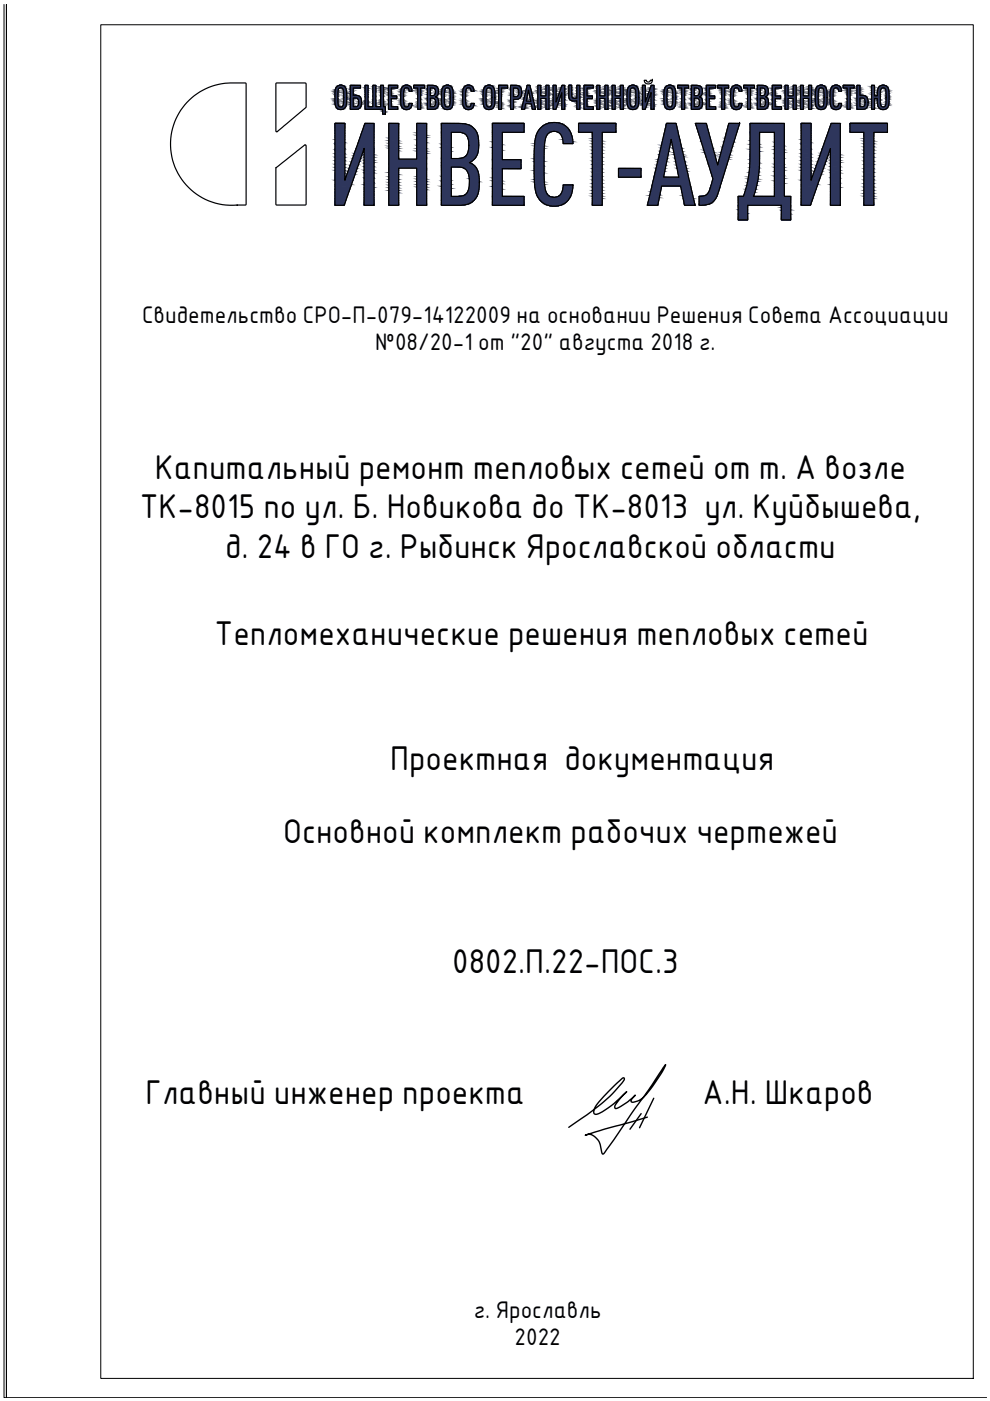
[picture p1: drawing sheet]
<svg xmlns="http://www.w3.org/2000/svg" width="210mm" height="297mm" viewBox="0 0 210 297" stroke-linecap="round" stroke-linejoin="round" font-family="sans-serif">
<defs><g id="words">
<g font-size="7">
<text x="32.8" y="101.6">Капитальный ремонт тепловых сетей от т. А возле</text>
<text x="29.6" y="109.9">ТК-8015 по ул. Б. Новикова до ТК-8013 ул. Куйбышева,</text>
<text x="47.7" y="118.2">д. 24 в ГО г. Рыбинск Ярославской области</text>
<text x="45.5" y="136.8">Тепломеханические решения тепловых сетей</text>
<text x="82.7" y="163.3">Проектная документация</text>
<text x="60" y="178.8">Основной комплект рабочих чертежей</text>
<text x="95.9" y="206.4">0802.П.22-ПОС.3</text>
<text x="30.9" y="234">Главный инженер проекта</text>
<text x="149" y="234">А.Н. Шкаров</text>
</g>
<g font-size="4.9">
<text x="30.1" y="68.5">Свидетельство СРО-П-079-14122009 на основании Решения Совета Ассоциации</text>
<text x="79.6" y="74.3">№08/20-1 от &quot;20&quot; августа 2018 г.</text>
<text x="100.4" y="279.3">г. Ярославль</text>
<text x="109.1" y="285.2">2022</text>
</g>
</g></defs>
<path d="M21.4 5.2h185v287h-185zM1.4 296.3v-295.3v295.3" fill="none" stroke="#000" stroke-width=".21"/>
<g fill="#2e365c" stroke="#2e365c" stroke-width=".21">
<path d="M72.1 18.1h.3z"/>
<path d="M94.7 18.1h.2z"/>
<path d="M103.6 18.1h.2z"/>
<path d="M134.1 18.1h.2z"/>
<path d="M141.9 18.1h.2z"/>
<path d="M174 18.1h.2z"/>
<path d="M177.1 18.1h.3z"/>
<path d="M155.9 18.1h.4z"/>
<path d="M99.1 18.1h.4z"/>
<path d="M86 18.1h.3z"/>
<path d="M109.4 20.5h1z"/>
<path d="M75.4 20.8h1.1z"/>
<path d="M121.6 21.4h.2z"/>
<path d="M187 23.2h.5z"/>
<path d="M72.1 23.2h.4z"/>
<path d="M94.7 23.2h.3z"/>
<path d="M103.5 23.2h.4z"/>
<path d="M134 23.2h.4z"/>
<path d="M141.8 23.2h.4z"/>
<path d="M173.7 23.2h.8z"/>
<path d="M177 23.2h.3z"/>
<path d="M177 23.2h.6z"/>
<path d="M117.4 26h.3z"/>
<path d="M97.2 28h3.9z"/>
<path d="M97.2 35.4h3.6z"/>
<path d="M138.1 39.9h2.1z"/>
<path d="M97.3 41.6h3.8z"/>
<path d="M148.2 43.5h.3z"/>
<path d="M117.3 43.7h.3z"/>
<path d="M174 18.1h.2zM174 18.1h.2z"/>
<path d="M141.9 18.1h.2zM141.9 18.1h.2z"/>
<path d="M134.1 18.1h.2zM134.1 18.1h.2z"/>
<path d="M103.6 18.1h.2zM103.6 18.1h.2z"/>
<path d="M94.7 18.1h.2zM94.7 18.1h.2z"/>
<path d="M72.1 18.1h.3zM72.1 18.1h.3z"/>
<path d="M174 18.1h.3zM173.9 18.1h.4z"/>
<path d="M141.9 18.1h.3zM141.8 18.1h.4z"/>
<path d="M134.1 18.1h.3zM134 18.1h.4z"/>
<path d="M103.6 18.1h.3zM103.5 18.1h.4z"/>
<path d="M94.7 18.1h.3zM94.7 18.1h.3z"/>
<path d="M72.1 18.1h.3zM72.1 18.1h.3z"/>
<path d="M187.2 18.1h.3zM187 18.1h.5z"/>
<path d="M173.9 18.1h.5zM173.8 18.1h.6z"/>
<path d="M141.8 18.1h.5zM141.7 18.1h.6z"/>
<path d="M134 18.1h.5zM133.9 18.1h.6z"/>
<path d="M103.5 18.1h.4zM103.4 18.1h.5z"/>
<path d="M94.7 18.1h.4zM94.6 18.1h.5z"/>
<path d="M72.1 18.1h.4zM72 18.1h.5z"/>
<path d="M187 18.1h.5zM187 18.1h.5z"/>
<path d="M173.8 18.1h.6zM173.8 18.1h.6z"/>
<path d="M141.7 18.1h.7zM141.7 18.1h.7z"/>
<path d="M133.9 18.1h.6zM133.9 18.1h.6z"/>
<path d="M103.4 18.1h.6zM103.4 18.1h.6z"/>
<path d="M94.6 18.1h.6zM94.5 18.1h.7z"/>
<path d="M72 18.1h.6zM71.9 18.1h.7z"/>
<path d="M177.1 18.1h.5zM176.9 18.1h.7z"/>
<path d="M155.9 18.1h.6zM155.8 18.1h.7z"/>
<path d="M99.1 18.1h.6zM99 18.1h.7z"/>
<path d="M86 18.1h.5zM85.8 18.1h.7z"/>
<path d="M176.9 18.1h.8zM176.9 18.1h.8z"/>
<path d="M155.8 18.1h.7zM155.8 18.1h.7z"/>
<path d="M99 18.1h.7zM98.9 18.1h.8z"/>
<path d="M85.8 18.1h.8zM85.8 18.1h.8z"/>
<path d="M136.2 18.1h.6zM136.2 18.1h.6z"/>
<path d="M117.3 18.1h.6zM117.3 18.1h.6z"/>
<path d="M163.8 18.1h1.9zM163.8 18.1h1.9z"/>
<path d="M149.8 18.1h1.9zM149.8 18.1h1.9z"/>
<path d="M123.9 18.1h1.9zM123.8 18.1h2z"/>
<path d="M82.4 18.1h1.9zM82.4 18.1h1.9z"/>
<path d="M111.8 18.1h.5zM111.8 18.1h.5z"/>
<path d="M120.6 18.1h.6zM120.6 18.1h.6zM120.6 18.1h.6zM120.6 18.1h.6z"/>
<path d="M178.8 18.1h2.3zM178.8 18.1h2.3z"/>
<path d="M157.7 18.1h2.3zM157.7 18.1h2.3z"/>
<path d="M152.2 18.1h2.3zM152.2 18.1h2.3z"/>
<path d="M143.7 18.1h2.3zM143.7 18.1h2.3z"/>
<path d="M105.7 18.1h1.9zM105.7 18.1h1.9z"/>
<path d="M87.7 18.1h2.3zM87.7 18.1h2.3z"/>
<path d="M77.4 18.1h.6zM77.4 18.1h.6z"/>
<path d="M80.7 18.1h.6zM80.7 18.1h.6z"/>
<path d="M138.1 18.1h.5zM138.1 18.1h.5z"/>
<path d="M119.2 18.1h.5zM119.2 18.1h.5z"/>
<path d="M74.3 18.1h2.1zM74.3 18.1h2.1z"/>
<path d="M169.7 18.1h.6zM169.7 18.1h.6z"/>
<path d="M166.5 18.1h.6zM166.5 18.1h.6z"/>
<path d="M129.8 18.1h.6zM129.8 18.1h.6z"/>
<path d="M126.5 18.1h.7zM126.5 18.1h.7z"/>
<path d="M114 18.1h.6zM114 18.1h.6z"/>
<path d="M111.8 18.1h.6zM111.8 18.1h.6z"/>
<path d="M80.7 18.1h.6zM80.7 18.1h.6z"/>
<path d="M138.1 18.1h.5zM138.1 18.1h.5z"/>
<path d="M119.2 18.1h.5zM119.2 18.1h.5z"/>
<path d="M77.4 18.1h.6zM77.4 18.1h.6z"/>
<path d="M171.5 18.1h.6zM171.5 18.1h.6z"/>
<path d="M168.2 18.1h.6zM168.2 18.1h.6z"/>
<path d="M131.6 18.1h.6zM131.6 18.1h.6z"/>
<path d="M128.3 18.1h.6zM128.3 18.1h.6z"/>
<path d="M115.8 18.1h.6zM115.8 18.1h.6z"/>
<path d="M163.8 18.1h1.9zM163.8 18.1h1.9z"/>
<path d="M149.8 18.1h1.9zM149.8 18.1h1.9z"/>
<path d="M123.8 18.1h2zM123.8 18.1h2z"/>
<path d="M82.4 18.1h1.9zM82.4 18.1h1.9z"/>
<path d="M122.3 18.1h.6zM122.3 18.1h.6z"/>
<path d="M105.7 18.1h1.9zM105.7 18.1h1.9z"/>
<path d="M160.6 18.1h1.3zM160.6 18.1h1.3z"/>
<path d="M146.6 18.1h1.3zM146.6 18.1h1.3z"/>
<path d="M90.6 18.1h1.4zM90.6 18.1h1.4z"/>
<path d="M79.1 18.1h.6zM79.1 18.1h.6z"/>
<path d="M136.2 18.1h.6zM136.2 18.1h.6z"/>
<path d="M117.3 18.1h.6zM117.3 18.1h.6z"/>
<path d="M184.8 18.1h.6zM184.8 18.1h.6z"/>
<path d="M160.6 18.1h1.3zM160.6 18.1h1.3z"/>
<path d="M146.6 18.1h1.3zM146.6 18.1h1.3z"/>
<path d="M90.6 18.1h1.4zM90.6 18.1h1.4z"/>
<path d="M181.7 18.1h.6zM181.7 18.1h.6z"/>
<path d="M108.3 18.1h1.3zM108.3 18.1h1.3z"/>
<path d="M79.1 18.1h.6zM79.1 18.1h.6z"/>
<path d="M108.3 18.1h1.4zM108.3 18.1h1.4z"/>
<path d="M178.8 18.1h2.3zM178.8 18.1h2.3z"/>
<path d="M157.7 18.1h2.3zM157.7 18.1h2.3z"/>
<path d="M152.2 18.1h2.3zM152.2 18.1h2.3z"/>
<path d="M143.7 18.1h2.3zM143.7 18.1h2.3z"/>
<path d="M87.7 18.1h2.3zM87.7 18.1h2.3z"/>
<path d="M171.5 18.1h.6zM171.5 18.1h.6z"/>
<path d="M168.2 18.1h.6zM168.2 18.1h.6z"/>
<path d="M131.5 18.1h.7zM131.5 18.1h.7z"/>
<path d="M128.3 18.1h.6zM128.3 18.1h.6z"/>
<path d="M122.3 18.1h.6zM122.3 18.1h.6z"/>
<path d="M115.8 18.1h.6zM115.8 18.1h.6z"/>
<path d="M120.6 18.1h.6zM120.6 18.1h.6zM120.6 18.1h.6zM120.6 18.1h.6z"/>
<path d="M111.8 18.1h.6zM111.8 18.1h.6z"/>
<path d="M136.2 18.1h.6zM136.2 18.1h.6z"/>
<path d="M117.3 18.1h.6zM117.3 18.1h.6z"/>
<path d="M105.7 18.1h1.9zM105.7 18.1h1.9z"/>
<path d="M181.7 18.1h.6zM181.7 18.1h.6z"/>
<path d="M77.4 18.1h.6zM77.4 18.1h.6z"/>
<path d="M184.8 18.1h.6zM184.8 18.1h.6z"/>
<path d="M169.7 18.1h.6zM169.7 18.1h.6z"/>
<path d="M166.5 18.1h.6zM166.5 18.1h.6z"/>
<path d="M129.8 18.1h.6zM129.8 18.1h.6z"/>
<path d="M126.5 18.1h.7zM126.5 18.1h.7z"/>
<path d="M114 18.1h.6zM114 18.1h.6z"/>
<path d="M80.7 18.1h.6zM80.7 18.1h.6zM80.7 18.1h.6zM80.7 18.1h.6z"/>
<path d="M176.9 18.1h.8zM176.8 18.1h.9z"/>
<path d="M155.8 18.1h.8zM155.6 18.1h1z"/>
<path d="M98.9 18.1h.9zM98.8 18.1h1z"/>
<path d="M85.8 18.1h.9zM85.7 18.1h1z"/>
<path d="M169.7 18.1h.6zM169.7 18.1h.6z"/>
<path d="M166.5 18.1h.6zM166.5 18.1h.6z"/>
<path d="M129.8 18.1h.6zM129.8 18.1h.6z"/>
<path d="M126.5 18.1h.7zM126.5 18.1h.7z"/>
<path d="M114 18.1h.6zM114 18.1h.6z"/>
<path d="M178.8 18.1h2.3zM178.8 18.1h2.3z"/>
<path d="M157.7 18.1h2.3zM157.7 18.1h2.3z"/>
<path d="M152.2 18.1h2.3zM152.2 18.1h2.3z"/>
<path d="M143.7 18.1h2.3zM143.7 18.1h2.3z"/>
<path d="M87.7 18.1h2.3zM87.7 18.1h2.3z"/>
<path d="M74.3 18.1h2.1zM74.3 18.1h2.1z"/>
<path d="M111.8 18.1h.6zM111.8 18.1h.6z"/>
<path d="M138.1 18.1h.5zM138.1 18.1h.5z"/>
<path d="M119.2 18.1h.5zM119.2 18.1h.5z"/>
<path d="M163.8 18.1h1.9zM163.8 18.1h1.9z"/>
<path d="M149.8 18.1h1.9zM149.8 18.1h1.9z"/>
<path d="M123.8 18.1h2zM123.8 18.1h2z"/>
<path d="M82.4 18.1h1.9zM82.4 18.1h1.9z"/>
<path d="M77.4 18.1h.6zM77.4 18.1h.6z"/>
<path d="M160.6 18.1h1.5zM160.6 18.1h1.5z"/>
<path d="M146.6 18.1h1.5zM146.6 18.1h1.5z"/>
<path d="M90.6 18.1h1.5zM90.6 18.1h1.5z"/>
<path d="M171.5 18.1h.6zM171.5 18.1h.6z"/>
<path d="M168.2 18.1h.6zM168.2 18.1h.6z"/>
<path d="M131.5 18.1h.7zM131.5 18.1h.7z"/>
<path d="M128.3 18.1h.6zM128.3 18.1h.6z"/>
<path d="M115.8 18.1h.6zM115.8 18.1h.6z"/>
<path d="M163.8 18.1h1.9zM163.8 18.1h1.9z"/>
<path d="M149.8 18.1h1.9zM149.8 18.1h1.9z"/>
<path d="M123.8 18.1h2zM123.8 18.1h2z"/>
<path d="M82.4 18.1h1.9zM82.4 18.1h1.9z"/>
<path d="M74.3 18.1h2.1zM74.3 18.1h2.1z"/>
<path d="M138.1 18.1l.5 .1zM138.1 18.1l.5 .1z"/>
<path d="M119.1 18.1l.6 .1zM119.1 18.1l.6 .1z"/>
<path d="M187 18.1l.8 .1zM186.7 18.2h1.1z"/>
<path d="M186.7 18.2h1.1zM186.7 18.2h1.1z"/>
<path d="M79.1 18.1l.6 .1zM79.1 18.1l.6 .1z"/>
<path d="M122.3 18.1l.6 .1zM122.3 18.1l.6 .1z"/>
<path d="M184.8 18.1l.6 .1zM184.8 18.1l.6 .1z"/>
<path d="M181.7 18.1l.6 .1zM181.7 18.1l.6 .1z"/>
<path d="M108.3 18.1l1.5 .1zM108.3 18.1l1.5 .1z"/>
<path d="M173.8 18.1l.8 .1zM173.6 18.2h1z"/>
<path d="M141.7 18.1l.8 .1zM141.5 18.2h1z"/>
<path d="M133.9 18.1l.8 .1zM133.7 18.2h1z"/>
<path d="M103.4 18.1l.8 .1zM103.2 18.2h1z"/>
<path d="M94.5 18.1l.9 .1zM94.3 18.2h1.1z"/>
<path d="M71.9 18.1l.9 .1zM71.7 18.2h1.1z"/>
<path d="M79.1 18.2h.6zM79.1 18.2h.6z"/>
<path d="M120.6 18.1l.6 .1zM120.6 18.1l.6 .1zM120.6 18.2h.6zM120.6 18.2h.6z"/>
<path d="M136.2 18.1l.6 .1zM136.2 18.1l.6 .1z"/>
<path d="M117.3 18.1l.6 .1zM117.3 18.1l.6 .1z"/>
<path d="M108.3 18.2h1.6zM108.3 18.2h1.6z"/>
<path d="M77.4 18.1l.6 .1zM77.4 18.1l.6 .1z"/>
<path d="M80.7 18.1l.6 .1zM80.7 18.1l.6 .1z"/>
<path d="M111.7 18.1l.7 .1zM111.7 18.1l.7 .1z"/>
<path d="M136.2 18.2h.6zM136.2 18.2h.6z"/>
<path d="M117.3 18.2h.6zM117.3 18.2h.6z"/>
<path d="M173.6 18.2h1.1zM173.5 18.2h1.2z"/>
<path d="M141.5 18.2h1.1zM141.4 18.2h1.2z"/>
<path d="M133.7 18.2h1.1zM133.6 18.2h1.2z"/>
<path d="M103.2 18.2h1.1zM103.1 18.2h1.2z"/>
<path d="M94.3 18.2h1.1zM94.3 18.2h1.1z"/>
<path d="M71.7 18.2h1.1zM71.7 18.2h1.1z"/>
<path d="M178.8 18.1l2.3 .1zM178.8 18.1l2.3 .1z"/>
<path d="M157.7 18.1l2.3 .1zM157.7 18.1l2.3 .1z"/>
<path d="M152.2 18.1l2.3 .1zM152.2 18.1l2.3 .1z"/>
<path d="M143.7 18.1l2.3 .1zM143.7 18.1l2.3 .1z"/>
<path d="M87.7 18.1l2.3 .1zM87.7 18.1l2.3 .1z"/>
<path d="M160.6 18.1l1.6 .1zM160.6 18.1l1.6 .1z"/>
<path d="M146.6 18.1l1.7 .1zM146.6 18.1l1.7 .1z"/>
<path d="M90.6 18.1l1.7 .1zM90.6 18.1l1.7 .1z"/>
<path d="M105.7 18.1l1.9 .1zM105.7 18.1l1.9 .1z"/>
<path d="M80.7 18.2h.6zM80.7 18.2h.6z"/>
<path d="M181.7 18.2h.6zM181.7 18.2h.6z"/>
<path d="M160.6 18.2h1.7zM160.6 18.2h1.7z"/>
<path d="M146.6 18.2h1.7zM146.6 18.2h1.7z"/>
<path d="M90.6 18.2h1.7zM90.6 18.2h1.7z"/>
<path d="M169.7 18.1l.6 .1zM169.7 18.1l.6 .1z"/>
<path d="M166.5 18.1l.6 .1zM166.5 18.1l.6 .1z"/>
<path d="M129.8 18.1l.6 .1zM129.8 18.1l.6 .1z"/>
<path d="M126.5 18.1l.7 .1zM126.5 18.1l.7 .1z"/>
<path d="M114 18.1l.6 .1zM114 18.1l.6 .1z"/>
<path d="M184.8 18.2h.6zM184.8 18.2h.6z"/>
<path d="M163.8 18.1l1.9 .1zM163.8 18.1l1.9 .1z"/>
<path d="M149.8 18.1l1.9 .1zM149.8 18.1l1.9 .1z"/>
<path d="M123.8 18.1l2 .1zM123.8 18.1l2 .1z"/>
<path d="M82.4 18.1l1.9 .1zM82.4 18.1l1.9 .1z"/>
<path d="M176.8 18.1l1.1 .1zM176.7 18.2h1.2z"/>
<path d="M155.6 18.1l1.2 .1zM155.5 18.2h1.3z"/>
<path d="M98.8 18.1l1.2 .1zM98.7 18.2h1.3z"/>
<path d="M85.7 18.1l1.1 .1zM85.6 18.2h1.2z"/>
<path d="M77.4 18.2h.6zM77.4 18.2h.6z"/>
<path d="M171.5 18.1l.6 .1zM171.5 18.1l.6 .1z"/>
<path d="M168.2 18.1l.6 .1zM168.2 18.1l.6 .1z"/>
<path d="M131.5 18.1l.7 .1zM131.5 18.1l.7 .1z"/>
<path d="M128.3 18.1l.6 .1zM128.3 18.1l.6 .1z"/>
<path d="M122.3 18.2h.6zM122.3 18.2h.6z"/>
<path d="M115.8 18.1l.6 .1zM115.8 18.1l.6 .1z"/>
<path d="M111.7 18.2h.7zM111.7 18.2h.7z"/>
<path d="M171.5 18.2h.6zM171.5 18.2h.6z"/>
<path d="M168.2 18.2h.6zM168.2 18.2h.6z"/>
<path d="M131.5 18.2h.7zM131.5 18.2h.7z"/>
<path d="M128.3 18.2h.6zM128.3 18.2h.6z"/>
<path d="M115.8 18.2h.6zM115.8 18.2h.6z"/>
<path d="M138.1 18.2h.5zM138.1 18.2h.5z"/>
<path d="M119.1 18.2h.6zM119.1 18.2h.6z"/>
<path d="M79.1 18.2h.6zM79.1 18.2h.6z"/>
<path d="M178.8 18.2h2.3zM178.8 18.2h2.3z"/>
<path d="M157.7 18.2h2.3zM157.7 18.2h2.3z"/>
<path d="M152.2 18.2h2.3zM152.2 18.2h2.3z"/>
<path d="M143.7 18.2h2.3zM143.7 18.2h2.3z"/>
<path d="M87.7 18.2h2.3zM87.7 18.2h2.3z"/>
<path d="M184.8 18.2h.6zM184.8 18.2h.6z"/>
<path d="M169.7 18.2h.6zM169.7 18.2h.6z"/>
<path d="M166.5 18.2h.6zM166.5 18.2h.6z"/>
<path d="M129.8 18.2h.6zM129.8 18.2h.6z"/>
<path d="M126.5 18.2h.7zM126.5 18.2h.7z"/>
<path d="M114 18.2h.6zM114 18.2h.6z"/>
<path d="M74.3 18.1l2.1 .1zM74.3 18.1l2.1 .1z"/>
<path d="M181.7 18.2h.6zM181.7 18.2h.6z"/>
<path d="M108.3 18.2h1.7zM108.3 18.2h1.7z"/>
<path d="M74.3 18.2h2.1zM74.3 18.2h2.1z"/>
<path d="M79.1 18.2h.6zM79.1 18.2h.6z"/>
<path d="M122.3 18.2h.6zM122.3 18.2h.6z"/>
<path d="M138.1 18.2h.5zM138.1 18.2h.5z"/>
<path d="M119.1 18.2h.6zM119.1 18.2h.6z"/>
<path d="M120.6 18.2h.6zM120.6 18.2h.6zM120.6 18.2h.6zM120.6 18.2h.6z"/>
<path d="M105.7 18.2l1.9 .1zM105.7 18.2l1.9 .1z"/>
<path d="M77.4 18.2l.6 .1zM77.4 18.2l.6 .1z"/>
<path d="M163.8 18.2l1.9 .1zM163.8 18.2l1.9 .1z"/>
<path d="M149.8 18.2l1.9 .1zM149.8 18.2l1.9 .1z"/>
<path d="M123.8 18.2l2 .1zM123.8 18.2l2 .1z"/>
<path d="M82.4 18.2l1.9 .1zM82.4 18.2l1.9 .1z"/>
<path d="M80.7 18.2l.6 .1zM80.7 18.2l.6 .1z"/>
<path d="M186.7 18.2l1.3 .1zM186.5 18.3h1.5zM186.5 18.3h1.5zM186.5 18.3h1.5z"/>
<path d="M111.7 18.2l.7 .1zM111.7 18.2l.7 .1z"/>
<path d="M160.6 18.2l1.8 .1zM160.6 18.2l1.8 .1z"/>
<path d="M146.6 18.2l1.8 .1zM146.6 18.2l1.8 .1z"/>
<path d="M90.6 18.2l1.9 .1zM90.6 18.2l1.9 .1z"/>
<path d="M80.7 18.3h.6zM80.7 18.3h.6z"/>
<path d="M136.2 18.2l.6 .1zM136.2 18.2l.6 .1z"/>
<path d="M117.3 18.2l.6 .1zM117.3 18.2l.6 .1z"/>
<path d="M176.7 18.2l1.3 .1zM176.5 18.3h1.5z"/>
<path d="M155.5 18.2l1.4 .1zM155.4 18.3h1.5z"/>
<path d="M98.7 18.2l1.3 .1zM98.6 18.3h1.4z"/>
<path d="M85.6 18.2l1.3 .1zM85.5 18.3h1.4z"/>
<path d="M108.3 18.2l1.8 .1zM108.3 18.2l1.8 .1z"/>
<path d="M136.2 18.3h.6zM136.2 18.3h.6z"/>
<path d="M117.3 18.3h.6zM117.3 18.3h.6z"/>
<path d="M169.7 18.2l.6 .1zM169.7 18.2l.6 .1z"/>
<path d="M166.5 18.2l.6 .1zM166.5 18.2l.6 .1z"/>
<path d="M129.8 18.2l.6 .1zM129.8 18.2l.6 .1z"/>
<path d="M126.5 18.2l.7 .1zM126.5 18.2l.7 .1z"/>
<path d="M114 18.2l.6 .1zM114 18.2l.6 .1z"/>
<path d="M181.7 18.2l.6 .1zM181.7 18.2l.6 .1z"/>
<path d="M171.5 18.2l.6 .1zM171.5 18.2l.6 .1z"/>
<path d="M168.2 18.2l.6 .1zM168.2 18.2l.6 .1z"/>
<path d="M131.5 18.2l.7 .1zM131.5 18.2l.7 .1z"/>
<path d="M128.3 18.2l.6 .1zM128.3 18.2l.6 .1z"/>
<path d="M115.8 18.2l.6 .1zM115.8 18.2l.6 .1z"/>
<path d="M77.4 18.3h.6zM77.4 18.3h.6z"/>
<path d="M173.5 18.2l1.3 .1-.1-.1zM173.4 18.3l.1-.1 1.3 .1z"/>
<path d="M141.4 18.2l1.4 .1-.2-.1zM141.3 18.3l.1-.1 1.4 .1z"/>
<path d="M133.6 18.2l1.3 .1-.1-.1zM133.4 18.3l.2-.1 1.3 .1z"/>
<path d="M103.1 18.2l1.3 .1-.1-.1zM102.9 18.3l.2-.1 1.3 .1z"/>
<path d="M94.3 18.2l1.3 .1-.2-.1zM94.1 18.3l.2-.1 1.3 .1z"/>
<path d="M71.7 18.2l1.3 .1-.2-.1zM71.5 18.3l.2-.1 1.3 .1z"/>
<path d="M79.1 18.2l.6 .1zM79.1 18.2l.6 .1z"/>
<path d="M184.8 18.2l.6 .1zM184.8 18.2l.6 .1z"/>
<path d="M111.7 18.3h.7zM111.7 18.3h.7z"/>
<path d="M138 18.2l.6 .1zM138 18.2l.6 .1z"/>
<path d="M119.1 18.2l.6 .1zM119.1 18.2l.6 .1z"/>
<path d="M184.8 18.3h.6zM184.8 18.3h.6z"/>
<path d="M160.6 18.3h1.9zM160.6 18.3h1.9z"/>
<path d="M146.6 18.3h1.9zM146.6 18.3h1.9z"/>
<path d="M90.6 18.3h1.9zM90.6 18.3h1.9z"/>
<path d="M181.7 18.3h.6zM181.7 18.3h.6z"/>
<path d="M108.3 18.3h1.9zM108.3 18.3h1.9z"/>
<path d="M79.1 18.3h.6zM79.1 18.3h.6z"/>
<path d="M178.8 18.2l2.3 .1zM178.8 18.2l2.3 .1z"/>
<path d="M157.7 18.2l2.3 .1zM157.7 18.2l2.3 .1z"/>
<path d="M152.2 18.2l2.3 .1zM152.2 18.2l2.3 .1z"/>
<path d="M143.7 18.2l2.3 .1zM143.7 18.2l2.3 .1z"/>
<path d="M87.7 18.2l2.3 .1zM87.7 18.2l2.3 .1z"/>
<path d="M173.4 18.3l1.5 .1zM173.4 18.3l1.5 .1z"/>
<path d="M141.3 18.3l1.5 .1zM141.3 18.3l1.5 .1z"/>
<path d="M133.4 18.3l1.6 .1zM133.4 18.3l1.6 .1z"/>
<path d="M102.9 18.3l1.6 .1zM102.9 18.3l1.6 .1z"/>
<path d="M94.1 18.3l1.5 .1zM94.1 18.3l1.5 .1z"/>
<path d="M71.5 18.3l1.6 .1zM71.5 18.3l1.6 .1z"/>
<path d="M120.6 18.2l.6 .2zM120.6 18.2l.6 .2z"/>
<path d="M122.3 18.2l.6 .2zM122.3 18.2l.6 .2z"/>
<path d="M74.3 18.2l2.1 .2v-.2zM74.3 18.2l2.1 .2h-2.1z"/>
<path d="M105.7 18.3l1.9 .1zM105.7 18.3l1.9 .1z"/>
<path d="M120.6 18.4h.6zM120.6 18.4h.6z"/>
<path d="M163.8 18.3l1.9 .1zM163.8 18.3l1.9 .1z"/>
<path d="M149.8 18.3l1.9 .1zM149.8 18.3l1.9 .1z"/>
<path d="M123.8 18.3l2 .1zM123.8 18.3l2 .1z"/>
<path d="M82.4 18.3l1.9 .1zM82.4 18.3l1.9 .1z"/>
<path d="M77.4 18.3l.6 .1zM77.4 18.3l.6 .1z"/>
<path d="M176.5 18.3l1.6 .1zM176.5 18.4h1.6z"/>
<path d="M155.4 18.3l1.6 .1zM155.3 18.4h1.7z"/>
<path d="M98.6 18.3l1.5 .1zM98.5 18.4h1.6z"/>
<path d="M85.5 18.3l1.5 .1zM85.4 18.4h1.6z"/>
<path d="M80.7 18.3l.6 .1zM80.7 18.3l.6 .1z"/>
<path d="M176.5 18.4h1.6zM176.5 18.4h1.6z"/>
<path d="M155.3 18.4h1.7zM155.3 18.4h1.7z"/>
<path d="M98.5 18.4h1.6zM98.5 18.4h1.6z"/>
<path d="M85.4 18.4h1.6zM85.4 18.4h1.6z"/>
<path d="M171.5 18.3l.6 .1zM171.5 18.3l.6 .1z"/>
<path d="M168.2 18.3l.6 .1zM168.2 18.3l.6 .1z"/>
<path d="M131.5 18.3l.7 .1zM131.5 18.3l.7 .1z"/>
<path d="M128.3 18.3l.6 .1zM128.3 18.3l.6 .1z"/>
<path d="M122.3 18.4h.6zM122.3 18.4h.6z"/>
<path d="M115.8 18.3l.6 .1zM115.8 18.3l.6 .1z"/>
<path d="M160.6 18.3l1.9 .1zM160.6 18.3l1.9 .1z"/>
<path d="M146.6 18.3l2 .1zM146.6 18.3l2 .1z"/>
<path d="M90.6 18.3l2 .1zM90.6 18.3l2 .1z"/>
<path d="M138 18.3l.6 .1zM138 18.3l.6 .1z"/>
<path d="M119.1 18.3l.6 .1zM119.1 18.3l.6 .1z"/>
<path d="M173.3 18.4h1.6zM173.3 18.4h1.6z"/>
<path d="M141.2 18.4h1.7zM141.2 18.4h1.7z"/>
<path d="M133.4 18.4h1.6zM133.4 18.4h1.6z"/>
<path d="M102.9 18.4h1.6zM102.8 18.4h1.7z"/>
<path d="M94.1 18.4h1.6zM94 18.4h1.7z"/>
<path d="M71.5 18.4h1.6zM71.4 18.4h1.7z"/>
<path d="M169.7 18.3l.6 .1zM169.7 18.3l.6 .1z"/>
<path d="M166.5 18.3l.6 .1zM166.5 18.3l.6 .1z"/>
<path d="M129.8 18.3l.6 .1zM129.8 18.3l.6 .1z"/>
<path d="M126.5 18.3l.7 .1zM126.5 18.3l.7 .1z"/>
<path d="M114 18.3l.6 .1zM114 18.3l.6 .1z"/>
<path d="M111.7 18.3l.7 .1zM111.7 18.3l.7 .1z"/>
<path d="M136.2 18.3l.6 .1zM136.2 18.3l.6 .1z"/>
<path d="M117.3 18.3l.6 .1zM117.3 18.3l.6 .1z"/>
<path d="M169.7 18.4h.6zM169.7 18.4h.6z"/>
<path d="M166.5 18.4h.6zM166.5 18.4h.6z"/>
<path d="M129.8 18.4h.6zM129.8 18.4h.6z"/>
<path d="M126.5 18.4h.7zM126.5 18.4h.7z"/>
<path d="M114 18.4h.6zM114 18.4h.6z"/>
<path d="M178.8 18.3l2.3 .1zM178.8 18.3l2.3 .1z"/>
<path d="M157.7 18.3l2.3 .1zM157.7 18.3l2.3 .1z"/>
<path d="M152.2 18.3l2.3 .1zM152.2 18.3l2.3 .1z"/>
<path d="M143.7 18.3l2.3 .1zM143.7 18.3l2.3 .1z"/>
<path d="M87.7 18.3l2.3 .1zM87.7 18.3l2.3 .1z"/>
<path d="M176.4 18.4h1.7zM176.4 18.4h1.7z"/>
<path d="M155.3 18.4h1.7zM155.3 18.4h1.7z"/>
<path d="M98.5 18.4h1.7zM98.5 18.4h1.7z"/>
<path d="M85.4 18.4h1.6zM85.4 18.4h1.6z"/>
<path d="M171.5 18.4h.6zM171.5 18.4h.6z"/>
<path d="M168.2 18.4h.6zM168.2 18.4h.6z"/>
<path d="M131.5 18.4h.7zM131.5 18.4h.7z"/>
<path d="M128.3 18.4h.6zM128.3 18.4h.6z"/>
<path d="M115.8 18.4h.6zM115.8 18.4h.6z"/>
<path d="M79.1 18.3l.6 .1zM79.1 18.3l.6 .1z"/>
<path d="M186.5 18.3l1.6 .1-.1-.1zM186.4 18.4l.1-.1 1.6 .1z"/>
<path d="M77.4 18.4h.6zM77.4 18.4h.6z"/>
<path d="M108.3 18.3l2 .1zM108.3 18.3l2 .1z"/>
<path d="M105.7 18.4h1.9zM105.7 18.4h1.9z"/>
<path d="M173.3 18.4h1.7zM173.2 18.4h1.8z"/>
<path d="M141.2 18.4h1.7zM141.2 18.4h1.7z"/>
<path d="M133.4 18.4h1.7zM133.3 18.4h1.8z"/>
<path d="M102.8 18.4h1.8zM102.8 18.4h1.8z"/>
<path d="M94 18.4h1.7zM94 18.4h1.7z"/>
<path d="M71.4 18.4h1.7zM71.4 18.4h1.7z"/>
<path d="M163.8 18.4h1.9zM163.8 18.4h1.9z"/>
<path d="M149.8 18.4h1.9zM149.8 18.4h1.9z"/>
<path d="M123.8 18.4h2zM123.8 18.4h2z"/>
<path d="M82.4 18.4h1.9zM82.4 18.4h1.9z"/>
<path d="M181.7 18.3l.6 .1zM181.7 18.3l.6 .1z"/>
<path d="M136.2 18.4h.6zM136.2 18.4h.6z"/>
<path d="M117.3 18.4h.6zM117.3 18.4h.6z"/>
<path d="M111.7 18.4h.7zM111.7 18.4h.7z"/>
<path d="M138 18.4h.6zM138 18.4h.6z"/>
<path d="M119 18.4h.7zM119 18.4h.7z"/>
<path d="M79.1 18.4h.6zM79.1 18.4h.6z"/>
<path d="M173.2 18.4h1.8zM173.2 18.4h1.8z"/>
<path d="M141.1 18.4h1.8zM141.1 18.4h1.8z"/>
<path d="M133.3 18.4h1.8zM133.3 18.4h1.8z"/>
<path d="M102.8 18.4h1.8zM102.8 18.4h1.8z"/>
<path d="M94 18.4h1.7zM93.9 18.4h1.8z"/>
<path d="M71.4 18.4h1.7zM71.4 18.4h1.7z"/>
<path d="M184.8 18.3l.6 .2v-.2zM184.8 18.3l.6 .2h-.6z"/>
<path d="M176.4 18.4l1.8 .1zM176.4 18.4l1.8 .1z"/>
<path d="M155.3 18.4l1.7 .1zM155.3 18.4l1.7 .1z"/>
<path d="M98.5 18.4l1.7 .1zM98.5 18.4l1.7 .1z"/>
<path d="M85.3 18.4l1.8 .1zM85.3 18.5h1.8z"/>
<path d="M77.4 18.4l.6 .1zM77.4 18.4l.6 .1z"/>
<path d="M122.3 18.4l.6 .1zM122.3 18.4l.6 .1z"/>
<path d="M74.3 18.4l2.1 .1v-.1zM74.3 18.4l2.1 .1h-2.1z"/>
<path d="M176.3 18.5h1.9zM176.3 18.5h1.9z"/>
<path d="M155.2 18.5h1.9zM155.2 18.5h1.9z"/>
<path d="M98.4 18.5h1.9zM98.4 18.5h1.9z"/>
<path d="M85.3 18.5h1.8zM85.3 18.5h1.8z"/>
<path d="M160.6 18.4l2.1 .1-.2-.1zM160.6 18.4l2.1 .1h-2.1z"/>
<path d="M146.6 18.4l2.1 .1-.1-.1zM146.6 18.4l2.1 .1h-2.1z"/>
<path d="M90.6 18.4l2.1 .1-.1-.1zM90.6 18.4l2.1 .1h-2.1z"/>
<path d="M160.6 18.5h2.1zM160.6 18.5h2.1z"/>
<path d="M146.6 18.5h2.1zM146.6 18.5h2.1z"/>
<path d="M90.6 18.5h2.1zM90.6 18.5h2.1z"/>
<path d="M74.3 18.5h2.1zM74.3 18.5h2.1z"/>
<path d="M80.7 18.4l.6 .1v-.1zM80.7 18.4l.6 .1h-.6z"/>
<path d="M178.8 18.4l2.3 .1zM178.8 18.4l2.3 .1z"/>
<path d="M157.7 18.4l2.3 .1zM157.7 18.4l2.3 .1z"/>
<path d="M152.2 18.4l2.3 .1zM152.2 18.4l2.3 .1z"/>
<path d="M143.7 18.4l2.3 .1zM143.7 18.4l2.3 .1z"/>
<path d="M87.7 18.4l2.3 .1zM87.7 18.4l2.3 .1z"/>
<path d="M163.8 18.4l1.9 .1zM163.8 18.4l1.9 .1z"/>
<path d="M149.8 18.4l1.9 .1zM149.8 18.4l1.9 .1z"/>
<path d="M123.8 18.4l2 .1zM123.8 18.4l2 .1z"/>
<path d="M82.4 18.4l1.9 .1zM82.4 18.4l1.9 .1z"/>
<path d="M173.2 18.4l1.9 .1zM173.2 18.4l1.9 .1z"/>
<path d="M141.1 18.4l1.9 .1zM141.1 18.4l1.9 .1z"/>
<path d="M133.3 18.4l1.8 .1zM133.3 18.4l1.8 .1z"/>
<path d="M102.8 18.4l1.8 .1zM102.8 18.4l1.8 .1z"/>
<path d="M93.9 18.4l1.9 .1zM93.9 18.4l1.9 .1z"/>
<path d="M71.4 18.4l1.8 .1zM71.4 18.4l1.8 .1z"/>
<path d="M111.7 18.4l.8 .1zM111.7 18.4l.8 .1h-.8z"/>
<path d="M136.2 18.4l.6 .1zM136.2 18.4l.6 .1z"/>
<path d="M117.3 18.4l.6 .1zM117.3 18.4l.6 .1z"/>
<path d="M178.8 18.5h2.3zM178.8 18.5h2.3z"/>
<path d="M157.7 18.5h2.3zM157.7 18.5h2.3z"/>
<path d="M152.2 18.5h2.3zM152.2 18.5h2.3z"/>
<path d="M143.7 18.5h2.3zM143.7 18.5h2.3z"/>
<path d="M87.7 18.5h2.3zM87.7 18.5h2.3z"/>
<path d="M186.4 18.4l1.8 .2-.1-.2zM186.4 18.4l1.8 .2h-1.9z"/>
<path d="M138 18.4l.6 .2v-.2zM138 18.4l.6 .2h-.7z"/>
<path d="M119 18.4l.7 .2v-.2zM119 18.4l.7 .2h-.7z"/>
<path d="M77.4 18.5l.6 .1zM77.4 18.5l.6 .1z"/>
<path d="M186.3 18.6h1.9zM186.3 18.6h1.9z"/>
<path d="M184.8 18.5l.6 .1zM184.8 18.5l.6 .1z"/>
<path d="M181.7 18.4l.6 .2v-.2zM181.7 18.4l.6 .2h-.6z"/>
<path d="M108.3 18.4l2.1 .2-.1-.2zM108.3 18.4l2.1 .2h-2.1z"/>
<path d="M105.7 18.4l1.9 .2v-.2zM105.7 18.4l1.9 .2h-1.9z"/>
<path d="M171.5 18.4l.6 .2v-.2zM171.5 18.4l.6 .2h-.6z"/>
<path d="M168.2 18.4l.6 .2v-.2zM168.2 18.4l.6 .2h-.6z"/>
<path d="M131.5 18.4l.7 .2v-.2zM131.5 18.4l.7 .2h-.7z"/>
<path d="M128.3 18.4l.6 .2v-.2zM128.3 18.4l.6 .2h-.6z"/>
<path d="M122.3 18.5l.6 .1zM122.3 18.5l.6 .1z"/>
<path d="M115.8 18.4l.6 .2v-.2zM115.8 18.4l.6 .2h-.6z"/>
<path d="M105.7 18.6h1.9zM105.7 18.6h1.9z"/>
<path d="M74.3 18.5l2.1 .1zM74.3 18.5l2.1 .1z"/>
<path d="M120.6 18.4l.6 .2v-.2zM120.6 18.4l.6 .2h-.6z"/>
<path d="M111.7 18.5l.8 .1zM111.7 18.5l.8 .1z"/>
<path d="M137.9 18.6h.7zM137.9 18.6h.7z"/>
<path d="M119 18.6h.7zM119 18.6h.7z"/>
<path d="M176.3 18.5l2 .1zM176.3 18.5l2 .1h-2z"/>
<path d="M155.2 18.5l1.9 .1zM155.2 18.5l1.9 .1h-2z"/>
<path d="M98.4 18.5l1.9 .1zM98.4 18.5l1.9 .1h-2z"/>
<path d="M85.3 18.5l1.9 .1zM85.3 18.5l1.9 .1h-2z"/>
<path d="M186.3 18.6h1.9zM186.3 18.6h1.9z"/>
<path d="M173.2 18.5l1.9 .1zM173.2 18.5l1.9 .1z"/>
<path d="M141.1 18.5l1.9 .1zM141.1 18.5l1.9 .1z"/>
<path d="M133.2 18.5l2 .1zM133.2 18.5l2 .1z"/>
<path d="M102.7 18.5l2 .1zM102.7 18.5l2 .1z"/>
<path d="M93.9 18.5l1.9 .1zM93.9 18.5l1.9 .1z"/>
<path d="M71.3 18.5l2 .1zM71.3 18.5l2 .1z"/>
<path d="M187.2 18.6h1zM187.2 18.6h1z"/>
<path d="M186.3 18.6h.9zM186.3 18.6h.9z"/>
<path d="M174 18.6h1.1zM174 18.6h1.1z"/>
<path d="M142 18.6h1zM142 18.6h1z"/>
<path d="M134.1 18.6h1.1zM134.1 18.6h1.1z"/>
<path d="M103.6 18.6h1.1zM103.6 18.6h1.1z"/>
<path d="M102.7 18.6h.9zM102.7 18.6h.9z"/>
<path d="M94.8 18.6h1zM94.8 18.6h1z"/>
<path d="M72.2 18.6h1.1zM72.2 18.6h1.1z"/>
<path d="M71.3 18.6h.9zM71.3 18.6h.9z"/>
<path d="M176.3 18.6h2zM176.3 18.6h2z"/>
<path d="M155.1 18.6h2zM155.1 18.6h2z"/>
<path d="M98.3 18.6h2zM98.3 18.6h2z"/>
<path d="M85.2 18.6h2zM85.2 18.6h2z"/>
<path d="M177.3 18.6h1zM177.3 18.6h1z"/>
<path d="M176.3 18.6h1zM176.3 18.6h1z"/>
<path d="M156.2 18.6h.9zM156.2 18.6h.9z"/>
<path d="M155.1 18.6h1.1zM155.1 18.6h1.1z"/>
<path d="M120.6 18.6h.6zM120.6 18.6h.6z"/>
<path d="M86.3 18.6h.9zM86.3 18.6h.9z"/>
<path d="M85.2 18.6h1zM85.2 18.6h1.1z"/>
<path d="M178.8 18.5l2.3 .1zM178.8 18.5l2.3 .1z"/>
<path d="M157.7 18.5l2.3 .1zM157.7 18.5l2.3 .1z"/>
<path d="M152.2 18.5l2.3 .1zM152.2 18.5l2.3 .1z"/>
<path d="M143.7 18.5l2.3 .1zM143.7 18.5l2.3 .1z"/>
<path d="M87.7 18.5l2.3 .1zM87.7 18.5l2.3 .1z"/>
<path d="M176.3 18.6h.9zM176.3 18.6h1z"/>
<path d="M155.1 18.6h.9zM155.1 18.6h1.1z"/>
<path d="M98.3 18.6h.9zM98.3 18.6h1.1z"/>
<path d="M85.2 18.6h.9zM85.2 18.6h1z"/>
<path d="M187.2 18.6h1.1zM187.2 18.6h1.1z"/>
<path d="M174.1 18.6h1zM174.1 18.6h1z"/>
<path d="M142 18.6h1zM142 18.6h1z"/>
<path d="M134.1 18.6h1.1zM134.1 18.6h1.1z"/>
<path d="M103.6 18.6h1.1zM103.6 18.6h1.1z"/>
<path d="M94.8 18.6h1zM94.8 18.6h1z"/>
<path d="M72.2 18.6h1.1zM72.2 18.6h1.1z"/>
<path d="M169.7 18.4l.6 .2v-.2zM169.7 18.4l.6 .2h-.6z"/>
<path d="M166.5 18.4l.6 .2v-.2zM166.5 18.4l.6 .2h-.6z"/>
<path d="M129.8 18.4l.6 .2v-.2zM129.8 18.4l.6 .2h-.6z"/>
<path d="M126.5 18.4l.7 .2v-.2zM126.5 18.4l.7 .2h-.7z"/>
<path d="M114 18.4l.6 .2v-.2zM114 18.4l.6 .2h-.6z"/>
<path d="M108.3 18.6h2.1zM108.3 18.6h2.1z"/>
<path d="M178.8 18.6h2.3zM178.8 18.6h2.3z"/>
<path d="M157.7 18.6h2.3zM157.7 18.6h2.3z"/>
<path d="M152.2 18.6h2.3zM152.2 18.6h2.3z"/>
<path d="M143.7 18.6h2.3zM143.7 18.6h2.3z"/>
<path d="M87.7 18.6h2.3zM87.7 18.6h2.3z"/>
<path d="M80.7 18.5l.6 .1v-.1zM80.7 18.5l.6 .1h-.6z"/>
<path d="M136.2 18.5l.6 .1zM136.2 18.5l.6 .1z"/>
<path d="M117.3 18.5l.6 .1zM117.3 18.5l.6 .1z"/>
<path d="M186.3 18.6h.9zM186.3 18.6h.8z"/>
<path d="M173.1 18.6h.9zM173.1 18.6h.8z"/>
<path d="M141 18.6h1zM141 18.6h.8z"/>
<path d="M133.2 18.6h.9zM133.2 18.6h.8z"/>
<path d="M102.7 18.6h.9zM102.7 18.6h.8z"/>
<path d="M93.8 18.6h1zM93.8 18.6h.8z"/>
<path d="M71.3 18.6h.9zM71.3 18.6h.8z"/>
<path d="M163.8 18.5l1.9 .1zM163.8 18.5l1.9 .1z"/>
<path d="M149.8 18.5l1.9 .1zM149.8 18.5l1.9 .1z"/>
<path d="M123.8 18.5l2 .1zM123.8 18.5l2 .1z"/>
<path d="M82.4 18.5l1.9 .1zM82.4 18.5l1.9 .1z"/>
<path d="M177.3 18.6h1zM177.3 18.6h1z"/>
<path d="M156.2 18.6h.9zM156.2 18.6h.9z"/>
<path d="M99.4 18.6h.9zM99.4 18.6h.9z"/>
<path d="M86.3 18.6h.9zM86.3 18.6h.9z"/>
<path d="M105.7 18.6h1.9zM105.7 18.6h1.9z"/>
<path d="M160.6 18.5l2.2 .1-.1-.1zM160.6 18.5l2.2 .1h-2.2z"/>
<path d="M146.6 18.5l2.2 .1-.1-.1zM146.6 18.5l2.2 .1h-2.2z"/>
<path d="M90.6 18.5l2.2 .1-.1-.1zM90.6 18.5l2.2 .1h-2.2z"/>
<path d="M187.4 18.6h.9zM187.4 18.6h.9z"/>
<path d="M174.2 18.6h.9zM174.2 18.6h.9z"/>
<path d="M142.1 18.6h.9zM142.1 18.6h.9z"/>
<path d="M134.3 18.6h.9zM134.3 18.6h.9z"/>
<path d="M103.8 18.6h.9zM103.8 18.6h.9z"/>
<path d="M94.9 18.6h1zM94.9 18.6h1z"/>
<path d="M72.4 18.6h.9zM72.4 18.6h.9z"/>
<path d="M176.3 18.6h.9zM176.3 18.6h.7z"/>
<path d="M155.1 18.6h.9zM155.1 18.6h.8z"/>
<path d="M98.3 18.6h.9zM98.3 18.6h.8z"/>
<path d="M85.2 18.6h.9zM85.2 18.6h.7z"/>
<path d="M74.3 18.6h2.1zM74.3 18.6h2.1z"/>
<path d="M178.8 18.6h2.3zM178.8 18.6h2.3z"/>
<path d="M157.7 18.6h2.3zM157.7 18.6h2.3z"/>
<path d="M152.2 18.6h2.3zM152.2 18.6h2.3z"/>
<path d="M143.7 18.6h2.3zM143.7 18.6h2.3z"/>
<path d="M87.7 18.6h2.3zM87.7 18.6h2.3z"/>
<path d="M163.8 18.6h1.9zM163.8 18.6h1.9z"/>
<path d="M149.8 18.6h1.9zM149.8 18.6h1.9z"/>
<path d="M123.8 18.6h2zM123.8 18.6h2z"/>
<path d="M82.4 18.6h1.9zM82.4 18.6h1.9z"/>
<path d="M178.8 18.6h2.3zM178.8 18.6h2.3z"/>
<path d="M163.8 18.6h1.9zM163.8 18.6h1.9z"/>
<path d="M160.6 18.6h2.2zM160.6 18.6h2.2z"/>
<path d="M157.7 18.6h2.3zM157.7 18.6h2.3z"/>
<path d="M152.2 18.6h2.3zM152.2 18.6h2.3z"/>
<path d="M149.8 18.6h1.9zM149.8 18.6h1.9z"/>
<path d="M146.6 18.6h2.2zM146.6 18.6h2.2z"/>
<path d="M143.7 18.6h2.3zM143.7 18.6h2.3z"/>
<path d="M123.8 18.6h2zM123.8 18.6h2z"/>
<path d="M108.3 18.6h2.1zM108.3 18.6h2.1z"/>
<path d="M105.7 18.6h1.9zM105.7 18.6h1.9z"/>
<path d="M90.6 18.6h2.2zM90.6 18.6h2.2z"/>
<path d="M87.7 18.6h2.3zM87.7 18.6h2.3z"/>
<path d="M82.4 18.6h1.9zM82.4 18.6h1.9z"/>
<path d="M74.3 18.6h2.1zM74.3 18.6h2.1z"/>
<path d="M161.6 18.6h1.2zM161.6 18.6h1.2z"/>
<path d="M147.6 18.6h1.2zM147.6 18.6h1.2z"/>
<path d="M91.7 18.6h1.1zM91.7 18.6h1.1z"/>
<path d="M109.4 18.6h1zM109.4 18.6h1z"/>
<path d="M179.6 18.6h.6zM179.6 18.6h.6z"/>
<path d="M158.5 18.6h.6zM158.5 18.6h.6z"/>
<path d="M153 18.6h.6zM153 18.6h.6z"/>
<path d="M144.5 18.6h.6zM144.5 18.6h.6z"/>
<path d="M88.5 18.6h.7zM88.5 18.6h.7z"/>
<path d="M161.7 18.6h1.1zM161.7 18.6h1.1z"/>
<path d="M147.7 18.6h1.1zM147.7 18.6h1.1z"/>
<path d="M91.7 18.6h1.1zM91.7 18.6h1.1z"/>
<path d="M109.4 18.6l1 .1zM109.4 18.6l1 .1z"/>
<path d="M74.3 18.6h.6zM74.3 18.6l.6 .1z"/>
<path d="M105.7 18.6l.6 .1zM105.7 18.6l.6 .1z"/>
<path d="M163.8 18.6h.6zM163.8 18.6l.5 .1z"/>
<path d="M149.8 18.6l.6 .1zM149.8 18.6l.6 .1z"/>
<path d="M123.8 18.6l.6 .1zM123.8 18.6l.6 .1z"/>
<path d="M82.4 18.6h.6zM82.4 18.6l.6 .1z"/>
<path d="M163.8 18.7h.5zM163.8 18.7h.5z"/>
<path d="M149.8 18.7h.6zM149.8 18.7h.6z"/>
<path d="M123.8 18.7h.6zM123.8 18.7h.6z"/>
<path d="M82.4 18.7h.6zM82.4 18.7h.6z"/>
<path d="M169.7 18.6l.6 .1zM169.7 18.6l.6 .1z"/>
<path d="M166.5 18.6l.6 .1zM166.5 18.6l.6 .1z"/>
<path d="M129.8 18.6l.6 .1zM129.8 18.6l.6 .1z"/>
<path d="M126.5 18.6l.7 .1zM126.5 18.6l.7 .1z"/>
<path d="M114 18.6l.6 .1zM114 18.6l.6 .1z"/>
<path d="M108.3 18.6l.6 .1zM108.3 18.6l.6 .1z"/>
<path d="M179.6 18.6l.6 .1zM179.6 18.6l.6 .1z"/>
<path d="M158.5 18.6l.6 .1zM158.5 18.6l.6 .1z"/>
<path d="M153 18.6l.6 .1zM153 18.6l.6 .1z"/>
<path d="M144.5 18.6l.6 .1zM144.5 18.6l.6 .1z"/>
<path d="M88.6 18.6l.6 .1zM88.6 18.6l.6 .1z"/>
<path d="M176.2 18.6h.8zM176.2 18.7h.8z"/>
<path d="M155.1 18.6h.8zM155.1 18.6l.7 .1z"/>
<path d="M98.3 18.6h.8zM98.3 18.6l.7 .1z"/>
<path d="M85.2 18.6h.7zM85.1 18.7h.8z"/>
<path d="M179.6 18.7h.6zM179.6 18.7h.6z"/>
<path d="M158.5 18.7h.6zM158.5 18.7h.6z"/>
<path d="M153 18.7h.6zM153 18.7h.6z"/>
<path d="M144.5 18.7h.6zM144.5 18.7h.6z"/>
<path d="M88.6 18.7h.6zM88.6 18.7h.6z"/>
<path d="M74.3 18.7h.6zM74.3 18.7h.6z"/>
<path d="M186.2 18.6h.9zM186.2 18.6l.8 .1z"/>
<path d="M173.1 18.6h.8zM173.1 18.6l.7 .1z"/>
<path d="M141 18.6h.8zM141 18.6l.7 .1z"/>
<path d="M133.2 18.6h.8zM133.2 18.6l.7 .1z"/>
<path d="M102.7 18.6h.8zM102.7 18.6l.7 .1z"/>
<path d="M93.8 18.6h.8zM93.8 18.6l.7 .1z"/>
<path d="M71.2 18.6h.9zM71.2 18.6l.7 .1z"/>
<path d="M171.5 18.6l.6 .1zM171.5 18.6l.6 .1z"/>
<path d="M168.2 18.6l.6 .1zM168.2 18.6l.6 .1z"/>
<path d="M131.5 18.6l.7 .1zM131.5 18.6l.7 .1z"/>
<path d="M128.3 18.6l.6 .1zM128.3 18.6l.6 .1z"/>
<path d="M115.8 18.6l.6 .1zM115.8 18.6l.6 .1z"/>
<path d="M160.6 18.6l.6 .1zM160.6 18.6l.6 .1z"/>
<path d="M146.6 18.6l.6 .1zM146.6 18.6l.6 .1z"/>
<path d="M90.6 18.6l.6 .1zM90.6 18.6l.6 .1z"/>
<path d="M161.7 18.6l1.1 .1zM161.7 18.6l1.1 .1z"/>
<path d="M147.7 18.6l1.1 .1zM147.7 18.6l1.1 .1z"/>
<path d="M91.8 18.6l1 .1zM91.8 18.6l1 .1z"/>
<path d="M163.8 18.7h.5zM163.8 18.7h.5z"/>
<path d="M149.8 18.7h.6zM149.8 18.7h.6z"/>
<path d="M123.8 18.7h.6zM123.8 18.7h.6z"/>
<path d="M82.4 18.7h.6zM82.4 18.7h.6z"/>
<path d="M177.5 18.6l.8 .1zM177.5 18.6l.8 .1z"/>
<path d="M156.3 18.6l.9 .1zM156.3 18.6l.9 .1z"/>
<path d="M99.5 18.6l.9 .1zM99.5 18.6l.9 .1z"/>
<path d="M86.4 18.6l.8 .1zM86.4 18.6l.8 .1z"/>
<path d="M79.1 18.4l.6 .3v-.3zM79.1 18.4l.6 .3h-.6z"/>
<path d="M108.3 18.7h.6zM108.3 18.7h.6z"/>
<path d="M173 18.7h.8zM173 18.7h.8z"/>
<path d="M141 18.7h.7zM141 18.7h.7z"/>
<path d="M133.1 18.7h.8zM133.1 18.7h.8z"/>
<path d="M102.6 18.7h.8zM102.6 18.7h.7z"/>
<path d="M93.8 18.7h.7zM93.8 18.7h.7z"/>
<path d="M71.2 18.7h.7zM71.2 18.7h.7z"/>
<path d="M186.2 18.7h.8zM186.2 18.7h.7z"/>
<path d="M109.5 18.7h1zM109.5 18.7h1z"/>
<path d="M111.7 18.6l.8 .1v-.1zM111.7 18.6l.8 .1h-.9z"/>
<path d="M74.3 18.7h.6zM74.3 18.7h.6z"/>
<path d="M187.5 18.6l.8 .1zM187.5 18.6l.8 .1z"/>
<path d="M174.3 18.6l.9 .1zM174.3 18.6l.9 .1z"/>
<path d="M142.2 18.6l.9 .1zM142.2 18.6l.9 .1z"/>
<path d="M134.4 18.6l.8 .1zM134.4 18.6l.8 .1z"/>
<path d="M103.9 18.6l.8 .1zM103.9 18.6l.8 .1z"/>
<path d="M95.1 18.6l.8 .1zM95.1 18.6l.8 .1z"/>
<path d="M72.5 18.6l.8 .1zM72.5 18.6l.8 .1z"/>
<path d="M176.2 18.7h.8zM176.2 18.7h.7z"/>
<path d="M155.1 18.7h.7zM155.1 18.7h.7z"/>
<path d="M98.3 18.7h.7zM98.3 18.7h.7z"/>
<path d="M85.1 18.7h.8zM85.1 18.7h.7z"/>
<path d="M77.4 18.6l.6 .1v-.1zM77.4 18.6l.6 .1h-.6z"/>
<path d="M160.6 18.7h.6zM160.6 18.7h.6z"/>
<path d="M146.6 18.7h.6zM146.6 18.7h.6z"/>
<path d="M90.6 18.7h.6zM90.6 18.7h.6z"/>
<path d="M179.6 18.7h.6zM179.6 18.7h.6z"/>
<path d="M158.5 18.7h.6zM158.5 18.7h.6z"/>
<path d="M153 18.7h.6zM153 18.7h.6z"/>
<path d="M144.5 18.7h.6zM144.5 18.7h.6z"/>
<path d="M88.6 18.7h.6zM88.6 18.7h.6z"/>
<path d="M79.1 18.7h.6zM79.1 18.7h.6z"/>
<path d="M179.6 18.7h.6zM179.6 18.7h.6z"/>
<path d="M158.5 18.7h.6zM158.5 18.7h.6z"/>
<path d="M153 18.7h.6zM153 18.7h.6z"/>
<path d="M144.5 18.7h.6zM144.5 18.7h.6z"/>
<path d="M88.6 18.7h.6zM88.6 18.7h.6z"/>
<path d="M105.7 18.7h.6zM105.7 18.7h.6z"/>
<path d="M187.6 18.7h.7zM187.6 18.7h.7z"/>
<path d="M176.2 18.7h.7zM176.2 18.7l.7 .1z"/>
<path d="M155.1 18.7h.7zM155.1 18.7l.6 .1z"/>
<path d="M98.3 18.7h.7zM98.3 18.7l.6 .1z"/>
<path d="M85.1 18.7h.7zM85.1 18.7l.7 .1z"/>
<path d="M186.2 18.7h.7zM186.2 18.7l.7 .1z"/>
<path d="M173 18.7h.8zM173 18.7l.7 .1z"/>
<path d="M141 18.7h.7zM141 18.7l.6 .1z"/>
<path d="M133.1 18.7h.8zM133.1 18.7l.7 .1z"/>
<path d="M102.6 18.7h.7zM102.6 18.7l.7 .1z"/>
<path d="M93.8 18.7h.7zM93.8 18.7l.6 .1z"/>
<path d="M71.2 18.7h.7zM71.2 18.7l.6 .1z"/>
<path d="M137.9 18.6l.7 .2v-.2zM137.9 18.6l.7 .2h-.8z"/>
<path d="M119 18.6l.7 .2v-.2zM119 18.6l.7 .2h-.8z"/>
<path d="M111.6 18.7l.9 .1zM111.6 18.7l.9 .1z"/>
<path d="M77.4 18.7l.6 .1zM77.4 18.7l.6 .1z"/>
<path d="M181.7 18.6l.6 .2v-.2zM181.7 18.6l.6 .2h-.6z"/>
<path d="M177.6 18.7l.7 .1zM177.6 18.7l.7 .1z"/>
<path d="M156.4 18.7l.8 .1zM156.4 18.7l.8 .1z"/>
<path d="M99.6 18.7l.8 .1zM99.6 18.7l.8 .1z"/>
<path d="M86.5 18.7l.8 .1zM86.5 18.7l.8 .1z"/>
<path d="M176.2 18.8h.7zM176.2 18.8h.6z"/>
<path d="M155.1 18.8h.6zM155.1 18.8h.6z"/>
<path d="M98.2 18.8h.7zM98.2 18.8h.7z"/>
<path d="M85.1 18.8h.7zM85.1 18.8h.7z"/>
<path d="M161.9 18.7l.9 .1zM161.9 18.7l.9 .1z"/>
<path d="M147.9 18.7l.9 .1zM147.9 18.7l.9 .1z"/>
<path d="M92 18.7l.9 .1zM92 18.7l.9 .1z"/>
<path d="M174.4 18.7l.8 .1zM174.4 18.7l.8 .1z"/>
<path d="M142.4 18.7l.7 .1zM142.4 18.7l.7 .1z"/>
<path d="M134.5 18.7l.8 .1zM134.5 18.7l.8 .1z"/>
<path d="M104 18.7l.8 .1zM104 18.7l.8 .1z"/>
<path d="M95.2 18.7l.7 .1zM95.2 18.7l.7 .1z"/>
<path d="M72.6 18.7l.7 .1zM72.6 18.7l.7 .1z"/>
<path d="M186.2 18.8h.7zM186.2 18.8h.6z"/>
<path d="M173 18.8h.7zM173 18.8h.7z"/>
<path d="M140.9 18.8h.7zM140.9 18.8h.7z"/>
<path d="M133.1 18.8h.7zM133.1 18.8h.7z"/>
<path d="M102.6 18.8h.7zM102.6 18.8h.7z"/>
<path d="M93.8 18.8h.6zM93.8 18.8h.6z"/>
<path d="M71.2 18.8h.6zM71.2 18.8h.6z"/>
<path d="M74.3 18.7l.6 .1zM74.3 18.7l.6 .1z"/>
<path d="M187.6 18.7l.7 .1zM187.6 18.7l.7 .1z"/>
<path d="M174.5 18.8h.7zM174.5 18.8h.7z"/>
<path d="M142.4 18.8h.7zM142.4 18.8h.7z"/>
<path d="M134.6 18.8h.7zM134.6 18.8h.7z"/>
<path d="M104.1 18.8h.7zM104.1 18.8h.7z"/>
<path d="M95.3 18.8h.6zM95.3 18.8h.6z"/>
<path d="M72.7 18.8h.6zM72.7 18.8h.6z"/>
<path d="M160.6 18.7l.6 .1zM160.6 18.7l.6 .1z"/>
<path d="M146.6 18.7l.6 .1zM146.6 18.7l.6 .1z"/>
<path d="M90.6 18.7l.6 .1zM90.6 18.7l.6 .1z"/>
<path d="M179.6 18.7l.6 .1zM179.6 18.7l.6 .1z"/>
<path d="M158.5 18.7l.6 .1zM158.5 18.7l.6 .1z"/>
<path d="M153 18.7l.6 .1zM153 18.7l.6 .1z"/>
<path d="M144.5 18.7l.6 .1zM144.5 18.7l.6 .1z"/>
<path d="M88.6 18.7l.6 .1zM88.6 18.7l.6 .1z"/>
<path d="M162.1 18.8h.7zM162.1 18.8h.7z"/>
<path d="M148.1 18.8h.8zM148.1 18.8h.8z"/>
<path d="M92.1 18.8h.8zM92.1 18.8h.8z"/>
<path d="M184.8 18.6l.6 .2v-.2zM184.8 18.6l.6 .2h-.6z"/>
<path d="M80.7 18.6l.6 .2v-.2zM80.7 18.6l.6 .2h-.6z"/>
<path d="M109.7 18.7l.8 .1zM109.7 18.7l.8 .1z"/>
<path d="M179.6 18.8h.6zM179.6 18.8h.6z"/>
<path d="M158.5 18.8h.6zM158.5 18.8h.6z"/>
<path d="M153 18.8h.6zM153 18.8h.6z"/>
<path d="M144.5 18.8h.6zM144.5 18.8h.6z"/>
<path d="M88.6 18.8h.6zM88.6 18.8h.6z"/>
<path d="M122.3 18.6l.6 .2v-.2zM122.3 18.6l.6 .2h-.6z"/>
<path d="M163.8 18.7l.5 .1v-.1zM163.8 18.7l.5 .1h-.5z"/>
<path d="M149.8 18.7l.6 .1v-.1zM149.8 18.7l.6 .1h-.6z"/>
<path d="M123.8 18.7l.6 .1v-.1zM123.8 18.7l.6 .1h-.6z"/>
<path d="M82.4 18.7l.6 .1v-.1zM82.4 18.7l.6 .1h-.6z"/>
<path d="M108.3 18.7l.6 .1v-.1zM108.3 18.7l.6 .1h-.6z"/>
<path d="M171.5 18.7l.6 .1v-.1zM171.5 18.7l.6 .1h-.6z"/>
<path d="M168.2 18.7l.6 .1v-.1zM168.2 18.7l.6 .1h-.6z"/>
<path d="M131.5 18.7l.7 .1v-.1zM131.5 18.7l.7 .1h-.7z"/>
<path d="M128.3 18.7l.6 .1v-.1zM128.3 18.7l.6 .1h-.6z"/>
<path d="M122.3 18.8h.6zM122.3 18.8h.6z"/>
<path d="M115.8 18.7l.6 .1v-.1zM115.8 18.7l.6 .1h-.6z"/>
<path d="M176.2 18.8h.6zM176.2 18.8h.6z"/>
<path d="M155.1 18.8h.6zM155.1 18.8h.6z"/>
<path d="M98.2 18.8h.7zM98.2 18.8h.7z"/>
<path d="M85.1 18.8h.7zM85.1 18.8h.6z"/>
<path d="M186.2 18.8h.6zM186.2 18.8l.6 .1z"/>
<path d="M173 18.8h.7zM173 18.8l.6 .1z"/>
<path d="M140.9 18.8h.7zM140.9 18.8l.6 .1z"/>
<path d="M133.1 18.8h.7zM133.1 18.8l.6 .1z"/>
<path d="M102.6 18.8h.7zM102.6 18.8l.6 .1z"/>
<path d="M93.8 18.8h.6zM93.8 18.8l.6 .1z"/>
<path d="M71.2 18.8h.6zM71.2 18.8l.6 .1z"/>
<path d="M136.2 18.6l.6 .3v-.3zM136.2 18.6l.6 .3h-.6z"/>
<path d="M117.3 18.6l.6 .3v-.3zM117.3 18.6l.6 .3h-.6z"/>
<path d="M105.7 18.7l.6 .2v-.2zM105.7 18.7l.6 .2h-.6z"/>
<path d="M186.1 18.9h.7zM186.1 18.9h.7z"/>
<path d="M105.7 18.9h.6zM105.7 18.9h.6z"/>
<path d="M169.7 18.7l.6 .2v-.2zM169.7 18.7l.6 .2h-.6z"/>
<path d="M166.5 18.7l.6 .2v-.2zM166.5 18.7l.6 .2h-.6z"/>
<path d="M129.8 18.7l.6 .2v-.2zM129.8 18.7l.6 .2h-.6z"/>
<path d="M126.5 18.7l.7 .2v-.2zM126.5 18.7l.7 .2h-.7z"/>
<path d="M114 18.7l.6 .2v-.2zM114 18.7l.6 .2h-.6z"/>
<path d="M120.6 18.6l.6 .3v-.3zM120.6 18.6l.6 .3h-.6z"/>
<path d="M109.8 18.8l.7 .1zM109.8 18.8l.7 .1z"/>
<path d="M136.2 18.9h.6zM136.2 18.9h.6z"/>
<path d="M117.3 18.9h.6zM117.3 18.9h.6z"/>
<path d="M109.8 18.9h.7zM109.8 18.9h.7z"/>
<path d="M176.2 18.8h.6zM176.2 18.8l.6 .1z"/>
<path d="M155 18.8h.7zM155 18.8l.6 .1z"/>
<path d="M98.2 18.8h.7zM98.2 18.8l.7 .1z"/>
<path d="M85.1 18.8h.6zM85.1 18.8l.6 .1z"/>
<path d="M184.8 18.8l.6 .1zM184.8 18.8l.6 .1z"/>
<path d="M74.3 18.8l.6 .1zM74.3 18.8l.6 .1z"/>
<path d="M111.6 18.8l1 .1-.1-.1zM111.6 18.8l1 .1h-1z"/>
<path d="M181.7 18.8l.6 .1v-.1zM181.7 18.8l.6 .1h-.6z"/>
<path d="M108.3 18.8l.6 .1zM108.3 18.8l.6 .1z"/>
<path d="M177.7 18.8l.7 .1-.1-.1zM177.7 18.8l.7 .1h-.7z"/>
<path d="M156.5 18.8l.7 .1v-.1zM156.5 18.8l.7 .1h-.6z"/>
<path d="M99.7 18.8l.7 .1v-.1zM99.7 18.8l.7 .1h-.6z"/>
<path d="M86.6 18.8l.7 .1v-.1zM86.6 18.8l.7 .1h-.6z"/>
<path d="M120.6 18.9h.6zM120.6 18.9h.6z"/>
<path d="M179.6 18.8l.6 .1zM179.6 18.8l.6 .1z"/>
<path d="M158.5 18.8l.6 .1zM158.5 18.8l.6 .1z"/>
<path d="M153 18.8l.6 .1zM153 18.8l.6 .1z"/>
<path d="M144.5 18.8l.6 .1zM144.5 18.8l.6 .1z"/>
<path d="M88.6 18.8l.6 .1zM88.6 18.8l.6 .1z"/>
<path d="M173 18.9h.6zM173 18.9h.6z"/>
<path d="M140.9 18.9h.6zM140.9 18.9h.6z"/>
<path d="M133.1 18.9h.6zM133.1 18.9h.6z"/>
<path d="M102.6 18.9h.6zM102.6 18.9h.6z"/>
<path d="M93.7 18.9h.7zM93.7 18.9h.6z"/>
<path d="M71.1 18.9h.7zM71.1 18.9h.7z"/>
<path d="M187.7 18.8l.7 .1-.1-.1zM187.7 18.8l.7 .1h-.7z"/>
<path d="M174.5 18.8l.7 .1v-.1zM174.5 18.8l.7 .1h-.6z"/>
<path d="M142.4 18.8l.7 .1v-.1zM142.4 18.8l.7 .1h-.6z"/>
<path d="M134.6 18.8l.7 .1v-.1zM134.6 18.8l.7 .1h-.6z"/>
<path d="M104.1 18.8l.7 .1v-.1zM104.1 18.8l.7 .1h-.6z"/>
<path d="M95.3 18.8l.7 .1-.1-.1zM95.3 18.8l.7 .1h-.7z"/>
<path d="M72.7 18.8l.7 .1-.1-.1zM72.7 18.8l.7 .1h-.7z"/>
<path d="M179.6 18.9h.6zM179.6 18.9h.6z"/>
<path d="M158.5 18.9h.6zM158.5 18.9h.6z"/>
<path d="M153 18.9h.6zM153 18.9h.6z"/>
<path d="M144.5 18.9h.6zM144.5 18.9h.6z"/>
<path d="M88.6 18.9h.6zM88.6 18.9h.6z"/>
<path d="M74.3 18.9h.6zM74.3 18.9h.6z"/>
<path d="M187.7 18.9h.7zM187.7 18.9h.7z"/>
<path d="M177.7 18.9h.7zM177.7 18.9h.7z"/>
<path d="M156.6 18.9h.7zM156.6 18.9h.7z"/>
<path d="M99.8 18.9h.6zM99.8 18.9h.6z"/>
<path d="M86.7 18.9h.6zM86.7 18.9h.6z"/>
<path d="M162.1 18.8l.8 .1-.1-.1zM162.1 18.8l.8 .1h-.7z"/>
<path d="M148.1 18.8l.8 .1v-.1zM148.1 18.8l.8 .1h-.7z"/>
<path d="M92.1 18.8l.8 .1v-.1zM92.1 18.8l.8 .1h-.6z"/>
<path d="M163.8 18.8l.5 .1v-.1zM163.8 18.8l.5 .1h-.5z"/>
<path d="M149.8 18.8l.6 .1v-.1zM149.8 18.8l.6 .1h-.6z"/>
<path d="M123.8 18.8l.6 .1v-.1zM123.8 18.8l.6 .1h-.6z"/>
<path d="M82.4 18.8l.6 .1v-.1zM82.4 18.8l.6 .1h-.6z"/>
<path d="M137.8 18.8l.8 .2v-.2zM137.8 18.8l.8 .2h-.8z"/>
<path d="M118.9 18.8l.8 .2v-.2zM118.9 18.8l.8 .2h-.8z"/>
<path d="M80.7 18.8l.6 .2v-.2zM80.7 18.8l.6 .2h-.6z"/>
<path d="M160.6 18.8l.6 .2v-.2zM160.6 18.8l.6 .2h-.6z"/>
<path d="M146.6 18.8l.6 .2v-.2zM146.6 18.8l.6 .2h-.6z"/>
<path d="M90.6 18.8l.6 .2v-.2zM90.6 18.8l.6 .2h-.6z"/>
<path d="M176.1 18.9h.7zM176.1 18.9l.6 .1z"/>
<path d="M155 18.9h.6zM155 18.9l.6 .1z"/>
<path d="M98.2 18.9h.7zM98.2 18.9l.6 .1z"/>
<path d="M85.1 18.9h.6zM85.1 18.9l.6 .1z"/>
<path d="M186.1 18.9h.7zM186.1 18.9l.6 .1h-.6z"/>
<path d="M173 18.9h.6zM173 18.9l.6 .1z"/>
<path d="M140.9 18.9h.6zM140.9 18.9l.6 .1z"/>
<path d="M133.1 18.9h.6zM133.1 18.9l.6 .1z"/>
<path d="M102.5 18.9h.7zM102.5 18.9l.7 .1z"/>
<path d="M93.7 18.9h.6zM93.7 18.9l.6 .1z"/>
<path d="M71.1 18.9h.7zM71.1 18.9l.6 .1z"/>
<path d="M160.6 19h.6zM160.6 19h.6z"/>
<path d="M146.6 19h.6zM146.6 19h.6z"/>
<path d="M90.6 19h.6zM90.6 19h.6z"/>
<path d="M109.9 18.9l.6 .1zM109.9 18.9l.6 .1z"/>
<path d="M162.2 18.9l.7 .1zM162.2 18.9l.7 .1z"/>
<path d="M148.2 18.9l.7 .1zM148.2 18.9l.7 .1z"/>
<path d="M92.3 18.9l.6 .1zM92.3 18.9l.6 .1z"/>
<path d="M171.5 18.8l.6 .2v-.2zM171.5 18.8l.6 .2h-.6z"/>
<path d="M168.2 18.8l.6 .2v-.2zM168.2 18.8l.6 .2h-.6z"/>
<path d="M131.5 18.8l.7 .2v-.2zM131.5 18.8l.7 .2h-.7z"/>
<path d="M128.3 18.8l.6 .2v-.2zM128.3 18.8l.6 .2h-.6z"/>
<path d="M115.8 18.8l.6 .2v-.2zM115.8 18.8l.6 .2h-.6z"/>
<path d="M137.8 19h.8zM137.8 19h.8z"/>
<path d="M118.9 19h.8zM118.9 19h.8z"/>
<path d="M108.3 18.9l.6 .1zM108.3 18.9l.6 .1z"/>
<path d="M163.8 18.9l.5 .1zM163.8 18.9l.5 .1z"/>
<path d="M149.8 18.9l.6 .1zM149.8 18.9l.6 .1z"/>
<path d="M123.8 18.9l.6 .1zM123.8 18.9l.6 .1z"/>
<path d="M82.4 18.9l.6 .1zM82.4 18.9l.6 .1z"/>
<path d="M174.6 18.9l.7 .1zM174.6 18.9l.7 .1z"/>
<path d="M142.5 18.9l.7 .1zM142.5 18.9l.7 .1z"/>
<path d="M134.7 18.9l.6 .1zM134.7 18.9l.6 .1z"/>
<path d="M104.2 18.9l.6 .1zM104.2 18.9l.6 .1z"/>
<path d="M95.3 18.9l.7 .1zM95.3 18.9l.7 .1z"/>
<path d="M72.7 18.9l.7 .1zM72.7 18.9l.7 .1z"/>
<path d="M179.6 18.9l.6 .2v-.2zM179.6 18.9l.6 .2h-.6z"/>
<path d="M158.5 18.9l.6 .2v-.2zM158.5 18.9l.6 .2h-.6z"/>
<path d="M153 18.9l.6 .2v-.2zM153 18.9l.6 .2h-.6z"/>
<path d="M144.5 18.9l.6 .2v-.2zM144.5 18.9l.6 .2h-.6z"/>
<path d="M88.6 18.9l.6 .2v-.2zM88.6 18.9l.6 .2h-.6z"/>
<path d="M162.2 19l.7 .1zM162.2 19l.7 .1z"/>
<path d="M148.2 19l.7 .1zM148.2 19l.7 .1z"/>
<path d="M92.3 19l.6 .1zM92.3 19l.6 .1z"/>
<path d="M79.1 18.7l.6 .4v-.4zM79.1 18.7l.6 .4h-.6z"/>
<path d="M179.6 19.1h.6zM179.6 19.1h.6z"/>
<path d="M158.5 19.1h.6zM158.5 19.1h.6z"/>
<path d="M153 19.1h.6zM153 19.1h.6z"/>
<path d="M144.5 19.1h.6zM144.5 19.1h.6z"/>
<path d="M88.6 19.1h.6zM88.6 19.1h.6z"/>
<path d="M187.8 18.9l.6 .2v-.2zM187.8 18.9l.6 .2h-.6z"/>
<path d="M174.6 19l.7 .1zM174.6 19l.7 .1z"/>
<path d="M142.5 19l.7 .1zM142.5 19l.7 .1z"/>
<path d="M134.7 19l.6 .1zM134.7 19l.6 .1z"/>
<path d="M104.2 19l.6 .1zM104.2 19l.6 .1z"/>
<path d="M95.4 19l.6 .1zM95.4 19l.6 .1z"/>
<path d="M72.8 19l.6 .1zM72.8 19l.6 .1z"/>
<path d="M186.1 19h.6zM186.1 19l.6 .1z"/>
<path d="M105.7 18.9l.6 .2v-.2zM105.7 18.9l.6 .2h-.6z"/>
<path d="M74.3 18.9l.6 .2v-.2zM74.3 18.9l.6 .2h-.6z"/>
<path d="M79.1 19.1h.6zM79.1 19.1h.6z"/>
<path d="M111.6 18.9l1 .2v-.2zM111.6 18.9l1 .2h-1.1z"/>
<path d="M112.1 19.1h.5zM112.1 19.1h.5z"/>
<path d="M111.5 19.1h.6zM111.5 19.1h.6z"/>
<path d="M77.4 18.8l.6 .3v-.3zM77.4 18.8l.6 .3h-.6z"/>
<path d="M136.2 18.9l.6 .2v-.2zM136.2 18.9l.6 .2h-.6z"/>
<path d="M117.3 18.9l.6 .2v-.2zM117.3 18.9l.6 .2h-.6z"/>
<path d="M177.7 18.9l.7 .2v-.2zM177.7 18.9l.7 .2h-.6z"/>
<path d="M156.6 18.9l.7 .2v-.2zM156.6 18.9l.7 .2h-.6z"/>
<path d="M99.8 18.9l.7 .2-.1-.2zM99.8 18.9l.7 .2h-.6z"/>
<path d="M86.7 18.9l.6 .2v-.2zM86.7 18.9l.6 .2h-.6z"/>
<path d="M109.9 19l.7 .1-.1-.1zM109.9 19l.7 .1h-.7z"/>
<path d="M112.1 19.1h.5zM112.1 19.1h.5z"/>
<path d="M111.5 19.1h.6zM111.5 19.1h.5z"/>
<path d="M171.5 19l.6 .1v-.1zM171.5 19l.6 .1h-.6z"/>
<path d="M168.2 19l.6 .1v-.1zM168.2 19l.6 .1h-.6z"/>
<path d="M131.5 19l.7 .1v-.1zM131.5 19l.7 .1h-.7z"/>
<path d="M128.3 19l.6 .1v-.1zM128.3 19l.6 .1h-.6z"/>
<path d="M122.3 18.8l.6 .3v-.3zM122.3 18.8l.6 .3h-.6z"/>
<path d="M115.8 19l.6 .1v-.1zM115.8 19l.6 .1h-.6z"/>
<path d="M77.4 19.1h.6zM77.4 19.1h.6z"/>
<path d="M186.1 19.1h.6zM186.1 19.1l.6 .1z"/>
<path d="M173 19l.6 .2v-.2zM173 19l.6 .2h-.7z"/>
<path d="M140.9 19l.6 .2v-.2zM140.9 19l.6 .2h-.7z"/>
<path d="M133 19l.6 .2 .1-.2zM133 19l.6 .2h-.6z"/>
<path d="M102.5 19l.6 .2 .1-.2zM102.5 19l.6 .2h-.6z"/>
<path d="M93.7 19l.6 .2v-.2zM93.7 19l.6 .2h-.6z"/>
<path d="M71.1 19l.6 .2v-.2zM71.1 19l.6 .2h-.6z"/>
<path d="M176.1 19l.6 .2v-.2zM176.1 19l.6 .2h-.6z"/>
<path d="M155 19l.6 .2v-.2zM155 19l.6 .2h-.7z"/>
<path d="M98.2 19l.6 .2v-.2zM98.2 19l.6 .2h-.6z"/>
<path d="M85 19l.6 .2 .1-.2zM85 19l.6 .2h-.6z"/>
<path d="M187.8 19.1l.6 .1zM187.8 19.1l.6 .1z"/>
<path d="M176.1 19.2h.6zM176.1 19.2h.6z"/>
<path d="M154.9 19.2h.7zM154.9 19.2h.7z"/>
<path d="M98.2 19.2h.6zM98.1 19.2h.7z"/>
<path d="M85 19.2h.6zM85 19.2h.6z"/>
<path d="M162.2 19.1l.7 .1zM162.2 19.1l.7 .1z"/>
<path d="M148.3 19.1l.6 .1zM148.3 19.1l.6 .1z"/>
<path d="M92.3 19.1l.6 .1zM92.3 19.1l.6 .1z"/>
<path d="M181.7 18.9l.6 .3v-.3zM181.7 18.9l.6 .3h-.6z"/>
<path d="M160.6 19l.6 .2v-.2zM160.6 19l.6 .2h-.6z"/>
<path d="M146.6 19l.6 .2v-.2zM146.6 19l.6 .2h-.6z"/>
<path d="M90.6 19l.6 .2v-.2zM90.6 19l.6 .2h-.6z"/>
<path d="M172.9 19.2h.7zM172.9 19.2h.6z"/>
<path d="M140.8 19.2h.7zM140.8 19.2h.6z"/>
<path d="M133 19.2h.6zM133 19.2h.6z"/>
<path d="M102.5 19.2h.6zM102.5 19.2h.6z"/>
<path d="M93.7 19.2h.6zM93.7 19.2h.6z"/>
<path d="M71.1 19.2h.6zM71.1 19.2h.6z"/>
<path d="M80.7 19l.6 .2v-.2zM80.7 19l.6 .2h-.6z"/>
<path d="M169.7 18.9l.6 .3v-.3zM169.7 18.9l.6 .3h-.6z"/>
<path d="M166.5 18.9l.6 .3v-.3zM166.5 18.9l.6 .3h-.6z"/>
<path d="M129.8 18.9l.6 .3v-.3zM129.8 18.9l.6 .3h-.6z"/>
<path d="M126.5 18.9l.7 .3v-.3zM126.5 18.9l.7 .3h-.7z"/>
<path d="M114 18.9l.6 .3v-.3zM114 18.9l.6 .3h-.6z"/>
<path d="M105.7 19.1l.6 .1zM105.7 19.1l.6 .1z"/>
<path d="M112.1 19.1l.5 .1zM112.1 19.1l.5 .1z"/>
<path d="M120.6 18.9l.6 .3v-.3zM120.6 18.9l.6 .3h-.6z"/>
<path d="M112.1 19.2h.5zM112.1 19.2h.5z"/>
<path d="M111.5 19.1l.5 .1zM111.5 19.1l.5 .1z"/>
<path d="M109.9 19.1l.7 .1zM109.9 19.1l.7 .1z"/>
<path d="M122.3 19.1l.6 .1zM122.3 19.1l.6 .1z"/>
<path d="M179.6 19.1l.6 .1v-.1zM179.6 19.1l.6 .1h-.6z"/>
<path d="M158.5 19.1l.6 .1v-.1zM158.5 19.1l.6 .1h-.6z"/>
<path d="M153 19.1l.6 .1v-.1zM153 19.1l.6 .1h-.6z"/>
<path d="M144.5 19.1l.6 .1v-.1zM144.5 19.1l.6 .1h-.6z"/>
<path d="M88.6 19.1l.6 .1v-.1zM88.6 19.1l.6 .1h-.6z"/>
<path d="M184.8 18.9l.6 .3v-.3zM184.8 18.9l.6 .3h-.6z"/>
<path d="M120.6 19.2h.6zM120.6 19.2h.6z"/>
<path d="M177.8 19.1l.6 .1v-.1zM177.8 19.1l.6 .1h-.6z"/>
<path d="M156.7 19.1l.6 .1v-.1zM156.7 19.1l.6 .1h-.6z"/>
<path d="M99.9 19.1l.6 .1v-.1zM99.9 19.1l.6 .1h-.6z"/>
<path d="M86.7 19.1l.6 .1v-.1zM86.7 19.1l.6 .1h-.6z"/>
<path d="M108.3 19l.6 .2v-.2zM108.3 19l.6 .2h-.6z"/>
<path d="M162.2 19.2h.7zM162.2 19.2h.7z"/>
<path d="M148.3 19.2h.6zM148.3 19.2h.6z"/>
<path d="M92.3 19.2h.6zM92.3 19.2h.6z"/>
<path d="M110 19.2h.6zM110 19.2h.6z"/>
<path d="M163.8 19l.5 .3v-.3zM163.8 19l.5 .3h-.5z"/>
<path d="M149.8 19l.6 .3v-.3zM149.8 19l.6 .3h-.6z"/>
<path d="M123.8 19l.6 .3v-.3zM123.8 19l.6 .3h-.6z"/>
<path d="M82.4 19l.6 .3v-.3zM82.4 19l.6 .3h-.6z"/>
<path d="M163.8 19.3h.5zM163.8 19.3h.5z"/>
<path d="M149.8 19.3h.6zM149.8 19.3h.6z"/>
<path d="M123.8 19.3h.6zM123.8 19.3h.6z"/>
<path d="M82.4 19.3h.6zM82.4 19.3h.6z"/>
<path d="M187.8 19.2l.7 .1zM187.8 19.2l.7 .1z"/>
<path d="M174.6 19.1l.7 .2v-.2zM174.6 19.1l.7 .2h-.6z"/>
<path d="M142.5 19.1l.7 .2v-.2zM142.5 19.1l.7 .2h-.6z"/>
<path d="M134.7 19.1l.7 .2-.1-.2zM134.7 19.1l.7 .2h-.6z"/>
<path d="M104.2 19.1l.7 .2-.1-.2zM104.2 19.1l.7 .2h-.6z"/>
<path d="M95.4 19.1l.6 .2v-.2zM95.4 19.1l.6 .2h-.6z"/>
<path d="M72.8 19.1l.6 .2v-.2zM72.8 19.1l.6 .2h-.6z"/>
<path d="M184.8 19.2l.6 .1zM184.8 19.2l.6 .1z"/>
<path d="M160.6 19.2l.6 .1zM160.6 19.2l.6 .1z"/>
<path d="M146.6 19.2l.6 .1zM146.6 19.2l.6 .1z"/>
<path d="M90.6 19.2l.6 .1zM90.6 19.2l.6 .1z"/>
<path d="M181.7 19.2l.6 .1v-.1zM181.7 19.2l.6 .1h-.6z"/>
<path d="M108.3 19.2l.6 .1zM108.3 19.2l.6 .1z"/>
<path d="M137.8 19l.8 .3v-.3zM137.8 19l.8 .3h-.9z"/>
<path d="M118.8 19l.9 .3v-.3zM118.8 19l.9 .3h-1z"/>
<path d="M177.8 19.2l.6 .1zM177.8 19.2l.6 .1z"/>
<path d="M156.7 19.2l.6 .1zM156.7 19.2l.6 .1z"/>
<path d="M99.9 19.2l.6 .1zM99.9 19.2l.6 .1z"/>
<path d="M86.7 19.2l.7 .1zM86.7 19.2l.7 .1z"/>
<path d="M136.2 19.1l.6 .2v-.2zM136.2 19.1l.6 .2h-.6z"/>
<path d="M117.3 19.1l.6 .2v-.2zM117.3 19.1l.6 .2h-.6z"/>
<path d="M162.3 19.2l.6 .1zM162.3 19.2l.6 .1z"/>
<path d="M148.3 19.2l.6 .1zM148.3 19.2l.6 .1z"/>
<path d="M92.3 19.2l.6 .1zM92.3 19.2l.6 .1z"/>
<path d="M186.1 19.2l.6 .1v-.1zM186.1 19.2l.6 .1h-.6z"/>
<path d="M174.7 19.3h.6zM174.7 19.3h.6z"/>
<path d="M142.6 19.3h.6zM142.6 19.3h.6z"/>
<path d="M134.8 19.3h.6zM134.8 19.3h.6z"/>
<path d="M104.3 19.3h.6zM104.3 19.3h.6z"/>
<path d="M95.4 19.3h.6zM95.4 19.3h.6z"/>
<path d="M72.8 19.3h.7zM72.8 19.3h.7z"/>
<path d="M112.1 19.2l.5 .1zM112.1 19.2l.5 .1z"/>
<path d="M111.5 19.2h.5zM111.5 19.2l.5 .1h-.5z"/>
<path d="M169.7 19.2l.6 .1v-.1zM169.7 19.2l.6 .1h-.6z"/>
<path d="M166.5 19.2l.6 .1v-.1zM166.5 19.2l.6 .1h-.6z"/>
<path d="M129.8 19.2l.6 .1v-.1zM129.8 19.2l.6 .1h-.6z"/>
<path d="M126.5 19.2l.7 .1v-.1zM126.5 19.2l.7 .1h-.7z"/>
<path d="M114 19.2l.6 .1v-.1zM114 19.2l.6 .1h-.6z"/>
<path d="M105.7 19.2l.6 .1v-.1zM105.7 19.2l.6 .1h-.6z"/>
<path d="M177.8 19.3h.6zM177.8 19.3h.6z"/>
<path d="M156.7 19.3h.6zM156.7 19.3h.6z"/>
<path d="M99.9 19.3h.6zM99.9 19.3h.6z"/>
<path d="M86.7 19.3h.7zM86.7 19.3h.7z"/>
<path d="M111.5 19.3h.5zM111.5 19.3h.5z"/>
<path d="M177.8 19.3h.6zM177.8 19.3h.6z"/>
<path d="M156.7 19.3h.6zM156.7 19.3h.6z"/>
<path d="M99.9 19.3h.6zM99.9 19.3h.6z"/>
<path d="M86.7 19.3h.7zM86.7 19.3h.7z"/>
<path d="M80.7 19.2l.6 .1v-.1zM80.7 19.2l.6 .1h-.6z"/>
<path d="M177.8 19.3h.6zM177.8 19.3h.6z"/>
<path d="M156.7 19.3h.6zM156.7 19.3h.6z"/>
<path d="M99.9 19.3h.6zM99.9 19.3h.6z"/>
<path d="M86.7 19.3h.7zM86.7 19.3h.7z"/>
<path d="M177.8 19.3h.6zM177.8 19.3h.6z"/>
<path d="M156.7 19.3h.6zM156.7 19.3h.6z"/>
<path d="M99.9 19.3h.6zM99.9 19.3h.6z"/>
<path d="M86.7 19.3h.7zM86.7 19.3h.7z"/>
<path d="M186.1 19.3h.6zM186.1 19.3l.6 .1z"/>
<path d="M172.9 19.2l.6 .2v-.2zM172.9 19.2l.6 .2h-.6z"/>
<path d="M140.8 19.2l.6 .2v-.2zM140.8 19.2l.6 .2h-.6z"/>
<path d="M133 19.2l.6 .2v-.2zM133 19.2l.6 .2h-.6z"/>
<path d="M102.5 19.2l.6 .2v-.2zM102.5 19.2l.6 .2h-.6z"/>
<path d="M93.7 19.2l.6 .2v-.2zM93.7 19.2l.6 .2h-.7z"/>
<path d="M71.1 19.2l.6 .2v-.2zM71.1 19.2l.6 .2h-.7z"/>
<path d="M179.6 19.2l.6 .2v-.2zM179.6 19.2l.6 .2h-.6z"/>
<path d="M158.5 19.2l.6 .2v-.2zM158.5 19.2l.6 .2h-.6z"/>
<path d="M153 19.2l.6 .2v-.2zM153 19.2l.6 .2h-.6z"/>
<path d="M144.5 19.2l.6 .2v-.2zM144.5 19.2l.6 .2h-.6z"/>
<path d="M88.6 19.2l.6 .2v-.2zM88.6 19.2l.6 .2h-.6z"/>
<path d="M176.1 19.2l.6 .2v-.2zM176.1 19.2l.6 .2h-.6z"/>
<path d="M154.9 19.2l.6 .2 .1-.2zM154.9 19.2l.6 .2h-.6z"/>
<path d="M98.1 19.2l.6 .2 .1-.2zM98.1 19.2l.6 .2h-.6z"/>
<path d="M85 19.2l.6 .2v-.2zM85 19.2l.6 .2h-.6z"/>
<path d="M137.7 19.3l.9 .1zM137.7 19.3l.9 .1h-1z"/>
<path d="M118.7 19.3l1 .1zM118.7 19.3l1 .1h-1z"/>
<path d="M136.2 19.3l.6 .1zM136.2 19.3l.6 .1z"/>
<path d="M117.3 19.3l.6 .1zM117.3 19.3l.6 .1z"/>
<path d="M74.3 19.1l.6 .3v-.3zM74.3 19.1l.6 .3h-.6z"/>
<path d="M162.3 19.3l.6 .1zM162.3 19.3l.6 .1z"/>
<path d="M148.3 19.3l.6 .1zM148.3 19.3l.6 .1z"/>
<path d="M92.3 19.3l.6 .1zM92.3 19.3l.6 .1z"/>
<path d="M110 19.2l.6 .2v-.2zM110 19.2l.6 .2h-.6z"/>
<path d="M187.8 19.3l.7 .1v-.1zM187.8 19.3l.7 .1h-.7z"/>
<path d="M74.3 19.4h.6zM74.3 19.4h.6z"/>
<path d="M79.1 19.1l.6 .4v-.4zM79.1 19.1l.6 .4h-.6z"/>
<path d="M162.3 19.4l.6 .1zM162.3 19.4l.6 .1z"/>
<path d="M148.3 19.4l.6 .1zM148.3 19.4l.6 .1z"/>
<path d="M92.3 19.4l.6 .1zM92.3 19.4l.6 .1z"/>
<path d="M112.1 19.3l.6 .2-.1-.2zM112.1 19.3l.6 .2h-.6z"/>
<path d="M111.5 19.3l.5 .2v-.2zM111.5 19.3l.5 .2h-.6z"/>
<path d="M171.5 19.1l.6 .4v-.4zM171.5 19.1l.6 .4h-.6z"/>
<path d="M168.2 19.1l.6 .4v-.4zM168.2 19.1l.6 .4h-.6z"/>
<path d="M131.5 19.1l.7 .4v-.4zM131.5 19.1l.7 .4h-.7z"/>
<path d="M128.3 19.1l.6 .4v-.4zM128.3 19.1l.6 .4h-.6z"/>
<path d="M122.3 19.2l.6 .3v-.3zM122.3 19.2l.6 .3h-.6z"/>
<path d="M115.8 19.1l.6 .4v-.4zM115.8 19.1l.6 .4h-.6z"/>
<path d="M162.3 19.5h.6zM162.3 19.5h.6z"/>
<path d="M148.3 19.5h.6zM148.3 19.5h.6z"/>
<path d="M92.3 19.5h.6zM92.3 19.5h.6z"/>
<path d="M79.1 19.5h.6zM79.1 19.5h.6z"/>
<path d="M172.9 19.4l.6 .1v-.1zM172.9 19.4l.6 .1h-.6z"/>
<path d="M140.8 19.4l.6 .1v-.1zM140.8 19.4l.6 .1h-.6z"/>
<path d="M133 19.4l.6 .1v-.1zM133 19.4l.6 .1h-.6z"/>
<path d="M102.5 19.4l.6 .1v-.1zM102.5 19.4l.6 .1h-.6z"/>
<path d="M93.6 19.4l.6 .1 .1-.1zM93.6 19.4l.6 .1h-.6z"/>
<path d="M71 19.4l.7 .1v-.1zM71 19.4l.7 .1h-.7z"/>
<path d="M187.8 19.4l.7 .1zM187.8 19.4l.7 .1z"/>
<path d="M174.7 19.3l.6 .2v-.2zM174.7 19.3l.6 .2h-.6z"/>
<path d="M142.6 19.3l.6 .2v-.2zM142.6 19.3l.6 .2h-.6z"/>
<path d="M134.8 19.3l.6 .2v-.2zM134.8 19.3l.6 .2h-.6z"/>
<path d="M104.3 19.3l.6 .2v-.2zM104.3 19.3l.6 .2h-.6z"/>
<path d="M95.4 19.3l.7 .2-.1-.2zM95.4 19.3l.7 .2h-.7z"/>
<path d="M72.8 19.3l.7 .2v-.2zM72.8 19.3l.7 .2h-.6z"/>
<path d="M176.1 19.4l.6 .1v-.1zM176.1 19.4l.6 .1h-.7z"/>
<path d="M154.9 19.4l.6 .1v-.1zM154.9 19.4l.6 .1h-.6z"/>
<path d="M98.1 19.4l.6 .1v-.1zM98.1 19.4l.6 .1h-.6z"/>
<path d="M85 19.4l.6 .1v-.1zM85 19.4l.6 .1h-.6z"/>
<path d="M162.3 19.5h.6zM162.3 19.5h.6z"/>
<path d="M148.3 19.5h.6zM148.3 19.5h.6z"/>
<path d="M92.3 19.5h.6zM92.3 19.5h.6z"/>
<path d="M120.6 19.2l.6 .3v-.3zM120.6 19.2l.6 .3h-.6z"/>
<path d="M163.8 19.3l.5 .2v-.2zM163.8 19.3l.5 .2h-.5z"/>
<path d="M149.8 19.3l.6 .2v-.2zM149.8 19.3l.6 .2h-.6z"/>
<path d="M123.8 19.3l.6 .2v-.2zM123.8 19.3l.6 .2h-.6z"/>
<path d="M82.4 19.3l.6 .2v-.2zM82.4 19.3l.6 .2h-.6z"/>
<path d="M169.7 19.3l.6 .2v-.2zM169.7 19.3l.6 .2h-.6z"/>
<path d="M166.5 19.3l.6 .2v-.2zM166.5 19.3l.6 .2h-.6z"/>
<path d="M129.8 19.3l.6 .2v-.2zM129.8 19.3l.6 .2h-.6z"/>
<path d="M126.5 19.3l.7 .2v-.2zM126.5 19.3l.7 .2h-.7z"/>
<path d="M114 19.3l.6 .2v-.2zM114 19.3l.6 .2h-.6z"/>
<path d="M77.4 19.1l.6 .4v-.4zM77.4 19.1l.6 .4h-.6zM77.4 19.5h.6zM77.4 19.5h.6z"/>
<path d="M105.7 19.3l.6 .2v-.2zM105.7 19.3l.6 .2h-.6z"/>
<path d="M120.6 19.5l.6 .1zM120.6 19.5l.6 .1z"/>
<path d="M181.7 19.3l.6 .3v-.3zM181.7 19.3l.6 .3h-.6z"/>
<path d="M179.6 19.4l.6 .2v-.2zM179.6 19.4l.6 .2h-.6z"/>
<path d="M158.5 19.4l.6 .2v-.2zM158.5 19.4l.6 .2h-.6z"/>
<path d="M153 19.4l.6 .2v-.2zM153 19.4l.6 .2h-.6z"/>
<path d="M144.5 19.4l.6 .2v-.2zM144.5 19.4l.6 .2h-.6z"/>
<path d="M88.6 19.4l.6 .2v-.2zM88.6 19.4l.6 .2h-.6z"/>
<path d="M80.7 19.3l.6 .3v-.3zM80.7 19.3l.6 .3h-.6z"/>
<path d="M110 19.4l.6 .2v-.2zM110 19.4l.6 .2h-.6z"/>
<path d="M186 19.4l.7 .2v-.2zM186 19.4l.7 .2h-.7z"/>
<path d="M163.8 19.5l.5 .1zM163.8 19.5l.5 .1z"/>
<path d="M149.8 19.5l.6 .1zM149.8 19.5l.6 .1z"/>
<path d="M123.8 19.5l.6 .1zM123.8 19.5l.6 .1z"/>
<path d="M82.4 19.5l.6 .1zM82.4 19.5l.6 .1z"/>
<path d="M105.7 19.5l.6 .1zM105.7 19.5l.6 .1z"/>
<path d="M160.6 19.3l.6 .3v-.3zM160.6 19.3l.6 .3h-.6z"/>
<path d="M146.6 19.3l.6 .3v-.3zM146.6 19.3l.6 .3h-.6z"/>
<path d="M90.6 19.3l.6 .3v-.3zM90.6 19.3l.6 .3h-.6z"/>
<path d="M184.8 19.3l.6 .3v-.3zM184.8 19.3l.6 .3h-.6z"/>
<path d="M186 19.6h.7zM186 19.6h.6z"/>
<path d="M172.9 19.5l.6 .1v-.1zM172.9 19.5l.6 .1h-.6z"/>
<path d="M140.8 19.5l.6 .1v-.1zM140.8 19.5l.6 .1h-.6z"/>
<path d="M133 19.5l.6 .1v-.1zM133 19.5l.6 .1h-.6z"/>
<path d="M102.5 19.5l.6 .1v-.1zM102.5 19.5l.6 .1h-.6z"/>
<path d="M93.6 19.5l.6 .1v-.1zM93.6 19.5l.6 .1h-.6z"/>
<path d="M71 19.5l.6 .1 .1-.1zM71 19.5l.6 .1h-.6z"/>
<path d="M169.7 19.5l.6 .1v-.1zM169.7 19.5l.6 .1h-.6z"/>
<path d="M166.5 19.5l.6 .1v-.1zM166.5 19.5l.6 .1h-.6z"/>
<path d="M129.8 19.5l.6 .1v-.1zM129.8 19.5l.6 .1h-.6z"/>
<path d="M126.5 19.5l.7 .1v-.1zM126.5 19.5l.7 .1h-.7z"/>
<path d="M114 19.5l.6 .1v-.1zM114 19.5l.6 .1h-.6z"/>
<path d="M112.1 19.5l.6 .2v-.2zM112.1 19.5l.6 .2h-.5z"/>
<path d="M176 19.5l.6 .2 .1-.2zM176 19.5l.6 .2h-.6z"/>
<path d="M154.9 19.5l.6 .2v-.2zM154.9 19.5l.6 .2h-.6z"/>
<path d="M98.1 19.5l.6 .2v-.2zM98.1 19.5l.6 .2h-.6z"/>
<path d="M85 19.5l.6 .2v-.2zM85 19.5l.6 .2h-.6z"/>
<path d="M137.6 19.4l1 .3v-.3zM137.6 19.4l1 .3h-1.1z"/>
<path d="M118.7 19.4l1 .3v-.3zM118.7 19.4l1 .3h-1.1z"/>
<path d="M174.7 19.5l.6 .2v-.2zM174.7 19.5l.6 .2h-.6z"/>
<path d="M142.6 19.5l.6 .2v-.2zM142.6 19.5l.6 .2h-.6z"/>
<path d="M134.8 19.5l.6 .2v-.2zM134.8 19.5l.6 .2h-.6z"/>
<path d="M119.1 19.7h.6zM119.1 19.7h.6z"/>
<path d="M118.6 19.7h.5zM118.6 19.7h.5z"/>
<path d="M104.3 19.5l.6 .2v-.2zM104.3 19.5l.6 .2h-.6z"/>
<path d="M95.4 19.5l.7 .2v-.2zM95.4 19.5l.7 .2h-.7z"/>
<path d="M72.9 19.5l.6 .2v-.2zM72.9 19.5l.6 .2h-.6z"/>
<path d="M171.5 19.5l.6 .2v-.2zM171.5 19.5l.6 .2h-.6z"/>
<path d="M168.2 19.5l.6 .2v-.2zM168.2 19.5l.6 .2h-.6z"/>
<path d="M131.5 19.5l.7 .2v-.2zM131.5 19.5l.7 .2h-.7z"/>
<path d="M128.3 19.5l.6 .2v-.2zM128.3 19.5l.6 .2h-.6z"/>
<path d="M115.8 19.5l.6 .2v-.2zM115.8 19.5l.6 .2h-.6z"/>
<path d="M138 19.7h.6zM138 19.7h.6z"/>
<path d="M119.1 19.7h.6zM119.1 19.7h.6z"/>
<path d="M172.9 19.6l.6 .1zM172.9 19.6l.6 .1z"/>
<path d="M140.8 19.6l.6 .1zM140.8 19.6l.6 .1z"/>
<path d="M133 19.6h.6zM133 19.6l.6 .1z"/>
<path d="M102.5 19.6l.6 .1zM102.5 19.6l.6 .1z"/>
<path d="M93.6 19.6h.6zM93.6 19.6l.6 .1z"/>
<path d="M71 19.6l.6 .1zM71 19.6l.6 .1z"/>
<path d="M137.5 19.7h.5zM137.5 19.7h.5z"/>
<path d="M118.6 19.7h.5zM118.6 19.7h.5z"/>
<path d="M162.3 19.5l.6 .2v-.2zM162.3 19.5l.6 .2h-.6z"/>
<path d="M148.3 19.5l.6 .2v-.2zM148.3 19.5l.6 .2h-.6z"/>
<path d="M92.3 19.5l.6 .2v-.2zM92.3 19.5l.6 .2h-.6z"/>
<path d="M176 19.7h.6zM176 19.7h.6z"/>
<path d="M154.9 19.7h.6zM154.9 19.7h.6z"/>
<path d="M98.1 19.7h.6zM98.1 19.7h.6z"/>
<path d="M85 19.7h.6zM85 19.7h.6z"/>
<path d="M184.8 19.6l.6 .1zM184.8 19.6l.6 .1z"/>
<path d="M181.7 19.6l.6 .1v-.1zM181.7 19.6l.6 .1h-.6z"/>
<path d="M108.3 19.3l.6 .4v-.4zM108.3 19.3l.6 .4h-.6z"/>
<path d="M138 19.7h.6zM138 19.7h.6z"/>
<path d="M119.1 19.7h.6zM119.1 19.7h.6z"/>
<path d="M137.5 19.7h.5zM137.5 19.7h.5z"/>
<path d="M118.6 19.7h.5zM118.6 19.7h.5z"/>
<path d="M179.6 19.6l.6 .1v-.1zM179.6 19.6l.6 .1h-.6z"/>
<path d="M158.5 19.6l.6 .1v-.1zM158.5 19.6l.6 .1h-.6z"/>
<path d="M153 19.6l.6 .1v-.1zM153 19.6l.6 .1h-.6z"/>
<path d="M144.5 19.6l.6 .1v-.1zM144.5 19.6l.6 .1h-.6z"/>
<path d="M88.6 19.6l.6 .1v-.1zM88.6 19.6l.6 .1h-.6z"/>
<path d="M162.3 19.7h.6zM162.3 19.7h.6z"/>
<path d="M148.3 19.7h.6zM148.3 19.7h.6z"/>
<path d="M92.3 19.7h.6zM92.3 19.7h.6z"/>
<path d="M108.3 19.7l.6 .1zM108.3 19.7l.6 .1z"/>
<path d="M187.9 19.5l.6 .3v-.3zM187.9 19.5l.6 .3h-.6z"/>
<path d="M163.8 19.6l.5 .2v-.2zM163.8 19.6l.5 .2h-.5z"/>
<path d="M149.8 19.6l.6 .2v-.2zM149.8 19.6l.6 .2h-.6z"/>
<path d="M123.8 19.6l.6 .2v-.2zM123.8 19.6l.6 .2h-.6z"/>
<path d="M82.4 19.6l.6 .2v-.2zM82.4 19.6l.6 .2h-.6z"/>
<path d="M110 19.6l.6 .2v-.2zM110 19.6l.6 .2h-.6z"/>
<path d="M80.7 19.6l.6 .2v-.2zM80.7 19.6l.6 .2h-.6z"/>
<path d="M74.3 19.4l.6 .4v-.4zM74.3 19.4l.6 .4h-.6z"/>
<path d="M120.6 19.6l.6 .2v-.2zM120.6 19.6l.6 .2h-.6z"/>
<path d="M138 19.7l.6 .1zM138 19.7l.6 .1z"/>
<path d="M119.1 19.7l.6 .1zM119.1 19.7l.6 .1z"/>
<path d="M187.9 19.8h.6zM187.9 19.8h.6z"/>
<path d="M174.7 19.7l.6 .1v-.1zM174.7 19.7l.6 .1h-.6z"/>
<path d="M142.6 19.7l.6 .1v-.1zM142.6 19.7l.6 .1h-.6z"/>
<path d="M134.8 19.7l.6 .1v-.1zM134.8 19.7l.6 .1h-.6z"/>
<path d="M104.3 19.7l.6 .1v-.1zM104.3 19.7l.6 .1h-.6z"/>
<path d="M95.4 19.7l.7 .1v-.1zM95.4 19.7l.7 .1h-.6z"/>
<path d="M72.9 19.7l.6 .1v-.1zM72.9 19.7l.6 .1h-.6z"/>
<path d="M111.4 19.5l.5 .3 .1-.3zM111.4 19.5l.5 .3h-.5z"/>
<path d="M171.5 19.7l.6 .1v-.1zM171.5 19.7l.6 .1h-.6z"/>
<path d="M168.2 19.7l.6 .1v-.1zM168.2 19.7l.6 .1h-.6z"/>
<path d="M131.5 19.7l.7 .1v-.1zM131.5 19.7l.7 .1h-.7z"/>
<path d="M128.3 19.7l.6 .1v-.1zM128.3 19.7l.6 .1h-.6z"/>
<path d="M122.3 19.5l.6 .3v-.3zM122.3 19.5l.6 .3h-.6z"/>
<path d="M115.8 19.7l.6 .1v-.1zM115.8 19.7l.6 .1h-.6z"/>
<path d="M112.2 19.7l.6 .1-.1-.1zM112.2 19.7l.6 .1h-.6z"/>
<path d="M160.6 19.6l.6 .2v-.2zM160.6 19.6l.6 .2h-.6z"/>
<path d="M146.6 19.6l.6 .2v-.2zM146.6 19.6l.6 .2h-.6z"/>
<path d="M90.6 19.6l.6 .2v-.2zM90.6 19.6l.6 .2h-.6z"/>
<path d="M111.4 19.8h.5zM111.4 19.8h.5z"/>
<path d="M120.6 19.8h.6zM120.6 19.8h.6z"/>
<path d="M137.5 19.7h.5zM137.5 19.7l.5 .1z"/>
<path d="M118.6 19.7h.5zM118.6 19.7l.4 .1z"/>
<path d="M174.7 19.8l.6 .1zM174.7 19.8l.6 .1z"/>
<path d="M142.6 19.8l.6 .1zM142.6 19.8l.6 .1z"/>
<path d="M134.8 19.8l.6 .1zM134.8 19.8l.6 .1z"/>
<path d="M104.3 19.8l.6 .1zM104.3 19.8l.6 .1z"/>
<path d="M95.5 19.8l.6 .1zM95.5 19.8l.6 .1z"/>
<path d="M72.9 19.8l.6 .1zM72.9 19.8l.6 .1z"/>
<path d="M169.7 19.6l.6 .3v-.3zM169.7 19.6l.6 .3h-.6z"/>
<path d="M166.5 19.6l.6 .3v-.3zM166.5 19.6l.6 .3h-.6z"/>
<path d="M129.8 19.6l.6 .3v-.3zM129.8 19.6l.6 .3h-.6z"/>
<path d="M126.5 19.6l.7 .3v-.3zM126.5 19.6l.7 .3h-.7z"/>
<path d="M114 19.6l.6 .3v-.3zM114 19.6l.6 .3h-.6z"/>
<path d="M162.2 19.7l.6 .2 .1-.2zM162.2 19.7l.6 .2h-.6z"/>
<path d="M148.3 19.7l.6 .2v-.2zM148.3 19.7l.6 .2h-.7z"/>
<path d="M92.3 19.7l.6 .2v-.2zM92.3 19.7l.6 .2h-.6z"/>
<path d="M138 19.8l.6 .1zM138 19.8l.6 .1z"/>
<path d="M119.1 19.8l.6 .1zM119.1 19.8l.6 .1z"/>
<path d="M181.7 19.7l.6 .2v-.2zM181.7 19.7l.6 .2h-.6z"/>
<path d="M172.9 19.7l.6 .2v-.2zM172.9 19.7l.6 .2h-.6z"/>
<path d="M140.8 19.7l.6 .2v-.2zM140.8 19.7l.6 .2h-.6z"/>
<path d="M133 19.7l.6 .2v-.2zM133 19.7l.6 .2h-.6z"/>
<path d="M102.5 19.7l.6 .2v-.2zM102.5 19.7l.6 .2h-.6z"/>
<path d="M93.6 19.7l.6 .2v-.2zM93.6 19.7l.6 .2h-.6z"/>
<path d="M71 19.7l.6 .2v-.2zM71 19.7l.6 .2h-.6z"/>
<path d="M138 19.9h.6zM138 19.9h.6z"/>
<path d="M119.1 19.9h.6zM119.1 19.9h.6z"/>
<path d="M176 19.7l.6 .2v-.2zM176 19.7l.6 .2h-.6z"/>
<path d="M154.9 19.7l.6 .2v-.2zM154.9 19.7l.6 .2h-.6z"/>
<path d="M98.1 19.7l.6 .2v-.2zM98.1 19.7l.6 .2h-.6z"/>
<path d="M84.9 19.7l.7 .2v-.2zM84.9 19.7l.7 .2h-.7z"/>
<path d="M186 19.6l.6 .3v-.3zM186 19.6l.6 .3h-.6z"/>
<path d="M110 19.8l.6 .1v-.1zM110 19.8l.6 .1h-.6z"/>
<path d="M74.3 19.8l.6 .1v-.1zM74.3 19.8l.6 .1h-.6z"/>
<path d="M160.6 19.8l.6 .1zM160.6 19.8l.6 .1z"/>
<path d="M146.6 19.8l.6 .1zM146.6 19.8l.6 .1z"/>
<path d="M90.6 19.8l.6 .1zM90.6 19.8l.6 .1z"/>
<path d="M74.3 19.9h.6zM74.3 19.9h.6z"/>
<path d="M105.7 19.6l.6 .3v-.3zM105.7 19.6l.6 .3h-.6z"/>
<path d="M169.7 19.9h.6zM169.7 19.9h.6z"/>
<path d="M166.5 19.9h.6zM166.5 19.9h.6z"/>
<path d="M129.8 19.9h.6zM129.8 19.9h.6z"/>
<path d="M126.5 19.9h.7zM126.5 19.9h.7z"/>
<path d="M114 19.9h.6zM114 19.9h.6z"/>
<path d="M105.7 19.9h.6zM105.7 19.9h.6z"/>
<path d="M171.5 19.8l.6 .2v-.2zM171.5 19.8l.6 .2h-.6z"/>
<path d="M168.2 19.8l.6 .2v-.2zM168.2 19.8l.6 .2h-.6z"/>
<path d="M131.5 19.8l.7 .2v-.2zM131.5 19.8l.7 .2h-.7z"/>
<path d="M128.3 19.8l.6 .2v-.2zM128.3 19.8l.6 .2h-.6z"/>
<path d="M115.8 19.8l.6 .2v-.2zM115.8 19.8l.6 .2h-.6z"/>
<path d="M137.5 19.8l.4 .2 .1-.2zM137.5 19.8l.4 .2h-.5z"/>
<path d="M118.5 19.8l.5 .2v-.2zM118.5 19.8l.5 .2h-.5z"/>
<path d="M186 19.9l.6 .1zM186 19.9l.6 .1z"/>
<path d="M172.9 19.9l.6 .1zM172.9 19.9l.6 .1z"/>
<path d="M140.8 19.9l.6 .1zM140.8 19.9l.6 .1z"/>
<path d="M133 19.9l.6 .1zM133 19.9l.6 .1z"/>
<path d="M102.5 19.9h.6zM102.5 19.9l.5 .1z"/>
<path d="M93.6 19.9l.6 .1zM93.6 19.9l.6 .1z"/>
<path d="M71 19.9l.6 .1zM71 19.9l.6 .1z"/>
<path d="M110 19.9l.6 .1zM110 19.9l.6 .1z"/>
<path d="M184.8 19.7l.6 .3v-.3zM184.8 19.7l.6 .3h-.6z"/>
<path d="M162.2 19.9h.6zM162.2 19.9l.6 .1h-.6z"/>
<path d="M148.2 19.9h.7zM148.2 19.9l.6 .1h-.6z"/>
<path d="M92.3 19.9h.6zM92.3 19.9l.6 .1h-.6z"/>
<path d="M179.6 19.7l.6 .3v-.3zM179.6 19.7l.6 .3h-.6z"/>
<path d="M158.5 19.7l.6 .3v-.3zM158.5 19.7l.6 .3h-.6z"/>
<path d="M153 19.7l.6 .3v-.3zM153 19.7l.6 .3h-.6z"/>
<path d="M144.5 19.7l.6 .3v-.3zM144.5 19.7l.6 .3h-.6z"/>
<path d="M88.6 19.7l.6 .3v-.3zM88.6 19.7l.6 .3h-.6z"/>
<path d="M136.2 19.4l.6 .6v-.6zM136.2 19.4l.6 .6h-.6z"/>
<path d="M117.3 19.4l.6 .6v-.6zM117.3 19.4l.6 .6h-.6z"/>
<path d="M163.8 19.8l.5 .2v-.2zM163.8 19.8l.5 .2h-.5z"/>
<path d="M149.8 19.8l.6 .2v-.2zM149.8 19.8l.6 .2h-.6z"/>
<path d="M123.8 19.8l.6 .2v-.2zM123.8 19.8l.6 .2h-.6z"/>
<path d="M82.4 19.8l.6 .2v-.2zM82.4 19.8l.6 .2h-.6z"/>
<path d="M108.3 19.8l.6 .2v-.2zM108.3 19.8l.6 .2h-.6z"/>
<path d="M120.6 19.8l.6 .2v-.2zM120.6 19.8l.6 .2h-.6z"/>
<path d="M122.3 19.8l.6 .2v-.2zM122.3 19.8l.6 .2h-.6z"/>
<path d="M77.4 19.5l.6 .5v-.5zM77.4 19.5l.6 .5h-.6z"/>
<path d="M176 19.9h.6zM176 19.9l.6 .1z"/>
<path d="M154.9 19.9l.6 .1zM154.9 19.9l.6 .1z"/>
<path d="M98.1 19.9l.6 .1zM98.1 19.9l.6 .1z"/>
<path d="M84.9 19.9l.7 .1zM84.9 19.9l.7 .1z"/>
<path d="M160.6 19.9l.6 .1zM160.6 19.9l.6 .1z"/>
<path d="M146.6 19.9l.6 .1zM146.6 19.9l.6 .1z"/>
<path d="M90.6 19.9l.6 .1zM90.6 19.9l.6 .1z"/>
<path d="M181.7 19.9l.6 .1v-.1zM181.7 19.9l.6 .1h-.6z"/>
<path d="M162.2 20h.6zM162.2 20h.6z"/>
<path d="M148.2 20h.6zM148.2 20h.6z"/>
<path d="M92.3 20h.6zM92.2 20h.6z"/>
<path d="M138 19.9l.6 .1v-.1zM138 19.9l.6 .1h-.6z"/>
<path d="M119.1 19.9l.6 .1v-.1zM119.1 19.9l.6 .1h-.6z"/>
<path d="M74.3 19.9l.6 .2v-.2zM74.3 19.9l.6 .2h-.6z"/>
<path d="M110 20h.6zM110 20l.6 .1z"/>
<path d="M120.6 20l.6 .1zM120.6 20l.6 .1z"/>
<path d="M120.6 20.1h.6zM120.6 20.1h.6z"/>
<path d="M174.7 19.9l.7 .2-.1-.2zM174.7 19.9l.7 .2h-.7z"/>
<path d="M142.6 19.9l.6 .2v-.2zM142.6 19.9l.6 .2h-.6z"/>
<path d="M134.8 19.9l.6 .2v-.2zM134.8 19.9l.6 .2h-.6z"/>
<path d="M104.3 19.9l.6 .2v-.2zM104.3 19.9l.6 .2h-.6z"/>
<path d="M95.5 19.9l.6 .2v-.2zM95.5 19.9l.6 .2h-.6z"/>
<path d="M72.9 19.9l.6 .2v-.2zM72.9 19.9l.6 .2h-.6z"/>
<path d="M137.4 20l.5 .1v-.1zM137.4 20l.5 .1h-.5z"/>
<path d="M118.5 20l.4 .1 .1-.1zM118.5 20l.4 .1h-.5z"/>
<path d="M184.8 20l.6 .1v-.1zM184.8 20l.6 .1h-.6z"/>
<path d="M172.9 20l.6 .1v-.1zM172.9 20l.6 .1h-.6z"/>
<path d="M140.8 20l.6 .1v-.1zM140.8 20l.6 .1h-.6z"/>
<path d="M133 20l.6 .1v-.1zM133 20l.6 .1h-.6z"/>
<path d="M102.5 20l.5 .1v-.1zM102.5 20l.5 .1h-.6z"/>
<path d="M93.6 20l.6 .1v-.1zM93.6 20l.6 .1h-.6z"/>
<path d="M71 20l.6 .1v-.1zM71 20l.6 .1h-.6z"/>
<path d="M181.7 20l.6 .1zM181.7 20l.6 .1z"/>
<path d="M162.1 20h.7zM162.1 20l.7 .1z"/>
<path d="M148.2 20h.6zM148.2 20l.6 .1z"/>
<path d="M92.2 20h.6zM92.2 20l.6 .1z"/>
<path d="M74.3 20.1l.6 .1zM74.3 20.1l.6 .1z"/>
<path d="M120.6 20.1l.6 .1zM120.6 20.1l.6 .1zM120.6 20.2h.6zM120.6 20.2h.6z"/>
<path d="M187.9 19.8l.6 .4v-.4zM187.9 19.8l.6 .4h-.6z"/>
<path d="M169.7 19.9l.6 .3v-.3zM169.7 19.9l.6 .3h-.6z"/>
<path d="M166.5 19.9l.6 .3v-.3zM166.5 19.9l.6 .3h-.6z"/>
<path d="M129.8 19.9l.6 .3v-.3zM129.8 19.9l.6 .3h-.6z"/>
<path d="M126.5 19.9l.7 .3v-.3zM126.5 19.9l.7 .3h-.7z"/>
<path d="M114 19.9l.6 .3v-.3zM114 19.9l.6 .3h-.6z"/>
<path d="M112.2 19.8l.6 .4v-.4zM112.2 19.8l.6 .4h-.5z"/>
<path d="M176 20l.6 .2v-.2zM176 20l.6 .2h-.6z"/>
<path d="M154.9 20l.6 .2v-.2zM154.9 20l.6 .2h-.6z"/>
<path d="M98.1 20l.6 .2v-.2zM98.1 20l.6 .2h-.6z"/>
<path d="M84.9 20l.7 .2v-.2zM84.9 20l.7 .2h-.7z"/>
<path d="M160.6 20l.6 .2v-.2zM160.6 20l.6 .2h-.6z"/>
<path d="M146.6 20l.6 .2v-.2zM146.6 20l.6 .2h-.6z"/>
<path d="M90.6 20l.6 .2v-.2zM90.6 20l.6 .2h-.6z"/>
<path d="M171.5 20l.6 .2v-.2zM171.5 20l.6 .2h-.6z"/>
<path d="M168.2 20l.6 .2v-.2zM168.2 20l.6 .2h-.6z"/>
<path d="M131.5 20l.7 .2v-.2zM131.5 20l.7 .2h-.7z"/>
<path d="M128.3 20l.6 .2v-.2zM128.3 20l.6 .2h-.6z"/>
<path d="M115.8 20l.6 .2v-.2zM115.8 20l.6 .2h-.6z"/>
<path d="M109.9 20.1h.7zM109.9 20.1l.6 .1h-.6z"/>
<path d="M187.9 20.2h.6zM187.9 20.2h.6z"/>
<path d="M174.7 20.1l.7 .1zM174.7 20.1l.7 .1z"/>
<path d="M142.6 20.1l.6 .1zM142.6 20.1l.6 .1z"/>
<path d="M134.8 20.1l.6 .1zM134.8 20.1l.6 .1z"/>
<path d="M104.3 20.1l.6 .1zM104.3 20.1l.6 .1z"/>
<path d="M95.5 20.1l.6 .1zM95.5 20.1l.6 .1z"/>
<path d="M72.9 20.1l.6 .1zM72.9 20.1l.6 .1z"/>
<path d="M120.6 20.2h.6zM120.6 20.2h.6zM120.6 20.2h.6zM120.6 20.2h.6z"/>
<path d="M179.6 20l.6 .2v-.2zM179.6 20l.6 .2h-.6z"/>
<path d="M158.5 20l.6 .2v-.2zM158.5 20l.6 .2h-.6z"/>
<path d="M153 20l.6 .2v-.2zM153 20l.6 .2h-.6z"/>
<path d="M144.5 20l.6 .2v-.2zM144.5 20l.6 .2h-.6z"/>
<path d="M88.6 20l.6 .2v-.2zM88.6 20l.6 .2h-.6z"/>
<path d="M163.8 20l.5 .2v-.2zM163.8 20l.5 .2h-.5z"/>
<path d="M149.8 20l.6 .2v-.2zM149.8 20l.6 .2h-.6z"/>
<path d="M123.8 20l.6 .2v-.2zM123.8 20l.6 .2h-.6z"/>
<path d="M82.4 20l.6 .2v-.2zM82.4 20l.6 .2h-.6z"/>
<path d="M74.3 20.2h.6zM74.3 20.2h.6z"/>
<path d="M181.7 20.1l.6 .1zM181.7 20.1l.6 .1z"/>
<path d="M136.2 20l.6 .2v-.2zM136.2 20l.6 .2h-.6z"/>
<path d="M117.3 20l.6 .2v-.2zM117.3 20l.6 .2h-.6z"/>
<path d="M74.3 20.2h.6zM74.3 20.2h.6z"/>
<path d="M74.3 20.2h1.1zM74.3 20.2h1.1z"/>
<path d="M162.1 20.1h.7zM162 20.2h.7z"/>
<path d="M148.1 20.1h.7zM148 20.2h.7z"/>
<path d="M92.1 20.1h.7zM92 20.2h.8z"/>
<path d="M74.3 20.2h1.2zM74.3 20.2h1.2z"/>
<path d="M74.3 20.2h1.3zM74.3 20.2h1.3z"/>
<path d="M138 20l.6 .2v-.2zM138 20l.6 .2h-.6z"/>
<path d="M119.1 20l.6 .2v-.2zM119.1 20l.6 .2h-.6z"/>
<path d="M80.7 19.8l.6 .4v-.4zM80.7 19.8l.6 .4h-.6z"/>
<path d="M120.6 20.2h.6zM120.6 20.2h.6z"/>
<path d="M181.7 20.2h.6zM181.7 20.2h.6z"/>
<path d="M108.3 20l.6 .2v-.2zM108.3 20l.6 .2h-.6z"/>
<path d="M120.6 20.2h.6zM120.6 20.2h.6z"/>
<path d="M184.8 20.1l.6 .1zM184.8 20.1l.6 .1z"/>
<path d="M162 20.2h.7zM161.9 20.2h.8z"/>
<path d="M148 20.2h.7zM147.9 20.2h.8z"/>
<path d="M92 20.2h.8zM92 20.2h.7z"/>
<path d="M181.7 20.2h1.4zM181.7 20.2h1.4z"/>
<path d="M176 20.2h.6zM176 20.2h.6z"/>
<path d="M154.9 20.2h.6zM154.9 20.2h.6z"/>
<path d="M98.1 20.2h.6zM98.1 20.2h.6z"/>
<path d="M84.9 20.2h.7zM84.9 20.2h.7z"/>
<path d="M169.7 20.2l.6 .1zM169.7 20.2l.6 .1z"/>
<path d="M166.5 20.2l.6 .1zM166.5 20.2l.6 .1z"/>
<path d="M129.8 20.2l.6 .1zM129.8 20.2l.6 .1z"/>
<path d="M126.5 20.2l.7 .1zM126.5 20.2l.7 .1z"/>
<path d="M114 20.2l.6 .1zM114 20.2l.6 .1z"/>
<path d="M120.6 20.2l.6 .1zM120.6 20.2l.6 .1zM120.6 20.3h.6zM120.6 20.3h.6z"/>
<path d="M171.5 20.2l.6 .1zM171.5 20.2l.6 .1z"/>
<path d="M168.2 20.2l.6 .1zM168.2 20.2l.6 .1z"/>
<path d="M131.5 20.2l.7 .1zM131.5 20.2l.7 .1z"/>
<path d="M128.3 20.2l.6 .1zM128.3 20.2l.6 .1z"/>
<path d="M115.8 20.2l.6 .1zM115.8 20.2l.6 .1z"/>
<path d="M74.3 20.2l1.6 .1zM74.3 20.2l1.6 .1z"/>
<path d="M160.6 20.2l.6 .1zM160.6 20.2l.6 .1z"/>
<path d="M146.6 20.2l.6 .1zM146.6 20.2l.6 .1z"/>
<path d="M90.6 20.2l.6 .1zM90.6 20.2l.6 .1z"/>
<path d="M112.3 20.2l.5 .1zM112.3 20.2l.5 .1z"/>
<path d="M111.4 19.8l.4 .5 .1-.5zM111.4 19.8l.4 .5h-.5z"/>
<path d="M137.4 20.1l.4 .2 .1-.2zM137.4 20.1l.4 .2h-.5z"/>
<path d="M118.4 20.1l.5 .2v-.2zM118.4 20.1l.5 .2h-.5z"/>
<path d="M161.9 20.2h.8zM161.7 20.3h1z"/>
<path d="M147.9 20.2h.8zM147.7 20.3h1z"/>
<path d="M92 20.2h.7zM91.8 20.3h.9z"/>
<path d="M137.3 20.3h.5zM137.3 20.3h.5z"/>
<path d="M118.4 20.3h.5zM118.4 20.3h.5z"/>
<path d="M161.7 20.3h1zM161.7 20.3h1z"/>
<path d="M147.7 20.3h1zM147.7 20.3h1z"/>
<path d="M91.8 20.3h.9zM91.7 20.3h1z"/>
<path d="M161.7 20.3h1zM161.6 20.3h1.1z"/>
<path d="M160.6 20.3h.6zM160.6 20.3h.6z"/>
<path d="M147.7 20.3h1zM147.6 20.3h1.1z"/>
<path d="M146.6 20.3h.6zM146.6 20.3h.6z"/>
<path d="M91.7 20.3h1zM91.7 20.3h1z"/>
<path d="M90.6 20.3h.6zM90.6 20.3h.6z"/>
<path d="M109.9 20.2l.6 .1v-.1zM109.9 20.2l.6 .1h-.7z"/>
<path d="M105.7 19.9l.6 .4v-.4zM105.7 19.9l.6 .4h-.6z"/>
<path d="M181.7 20.2l1.7 .1zM181.7 20.2l1.7 .1z"/>
<path d="M169.7 20.3h.6zM169.7 20.3h.6z"/>
<path d="M166.5 20.3h.6zM166.5 20.3h.6z"/>
<path d="M129.8 20.3h.6zM129.8 20.3h.6z"/>
<path d="M126.5 20.3h.7zM126.5 20.3h.7z"/>
<path d="M114 20.3h.6zM114 20.3h.6z"/>
<path d="M184.8 20.2l.6 .1zM184.8 20.2l.6 .1z"/>
<path d="M171.5 20.3h.6zM171.5 20.3h.6z"/>
<path d="M168.2 20.3h.6zM168.2 20.3h.6z"/>
<path d="M131.5 20.3h.7zM131.5 20.3h.7z"/>
<path d="M128.3 20.3h.6zM128.3 20.3h.6z"/>
<path d="M115.8 20.3h.6zM115.8 20.3h.6z"/>
<path d="M74.3 20.3h1.7zM74.3 20.3h1.7z"/>
<path d="M120.6 20.3h.6zM120.6 20.3h.6z"/>
<path d="M163.8 20.2l.5 .1v-.1zM163.8 20.2l.5 .1h-.5z"/>
<path d="M149.8 20.2l.6 .1v-.1zM149.8 20.2l.6 .1h-.6z"/>
<path d="M123.8 20.2l.6 .1v-.1zM123.8 20.2l.6 .1h-.6z"/>
<path d="M82.4 20.2l.6 .1v-.1zM82.4 20.2l.6 .1h-.6z"/>
<path d="M169.7 20.3h.6zM169.7 20.3h.6z"/>
<path d="M166.5 20.3h.6zM166.5 20.3h.6z"/>
<path d="M129.8 20.3h.6zM129.8 20.3h.6z"/>
<path d="M126.5 20.3h.7zM126.5 20.3h.7z"/>
<path d="M114 20.3h.6zM114 20.3h.6z"/>
<path d="M186 20l.6 .3v-.3zM186 20l.6 .3h-.6z"/>
<path d="M184.8 20.3h.6zM184.8 20.3h.6z"/>
<path d="M171.5 20.3h.6zM171.5 20.3h.6z"/>
<path d="M169.7 20.3h.6zM169.7 20.3h.6z"/>
<path d="M168.2 20.3h.6zM168.2 20.3h.6z"/>
<path d="M166.5 20.3h.6zM166.5 20.3h.6z"/>
<path d="M131.5 20.3h.7zM131.5 20.3h.7z"/>
<path d="M129.8 20.3h.6zM129.8 20.3h.6z"/>
<path d="M128.3 20.3h.6zM128.3 20.3h.6z"/>
<path d="M126.5 20.3h.7zM126.5 20.3h.7z"/>
<path d="M115.8 20.3h.6zM115.8 20.3h.6z"/>
<path d="M114 20.3h.6zM114 20.3h.6z"/>
<path d="M163.8 20.3h.5zM163.8 20.3h.5z"/>
<path d="M149.8 20.3h.6zM149.8 20.3h.6z"/>
<path d="M123.8 20.3h.6zM123.8 20.3h.6z"/>
<path d="M82.4 20.3h.6zM82.4 20.3h.6z"/>
<path d="M160.6 20.3h2.1zM160.6 20.3h2z"/>
<path d="M146.6 20.3h2.1zM146.6 20.3h2z"/>
<path d="M90.6 20.3h2.1zM90.6 20.3h2.1z"/>
<path d="M163.8 20.3h.5zM163.8 20.3h.5z"/>
<path d="M149.8 20.3h.6zM149.8 20.3h.6z"/>
<path d="M123.8 20.3h.6zM123.8 20.3h.6z"/>
<path d="M82.4 20.3h.6zM82.4 20.3h.6z"/>
<path d="M109.8 20.3h.7zM109.8 20.3l.7 .1z"/>
<path d="M163.8 20.3l.6 .1zM163.8 20.3l.6 .1z"/>
<path d="M149.8 20.3l.6 .1zM149.8 20.3l.6 .1z"/>
<path d="M123.8 20.3l.6 .1zM123.8 20.3l.6 .1z"/>
<path d="M82.4 20.3l.6 .1zM82.4 20.3l.6 .1z"/>
<path d="M163.8 20.4h1.7zM163.8 20.4h1.7z"/>
<path d="M149.8 20.4h1.7zM149.8 20.4h1.7z"/>
<path d="M123.8 20.4h1.8zM123.8 20.4h1.8z"/>
<path d="M82.4 20.4h1.7zM82.4 20.4h1.7z"/>
<path d="M174.7 20.2l.7 .2v-.2zM174.7 20.2l.7 .2h-.7z"/>
<path d="M142.6 20.2l.7 .2-.1-.2zM142.6 20.2l.7 .2h-.7z"/>
<path d="M134.8 20.2l.6 .2v-.2zM134.8 20.2l.6 .2h-.6z"/>
<path d="M104.3 20.2l.6 .2v-.2zM104.3 20.2l.6 .2h-.6z"/>
<path d="M95.5 20.2l.6 .2v-.2zM95.5 20.2l.6 .2h-.6z"/>
<path d="M72.9 20.2l.6 .2v-.2zM72.9 20.2l.6 .2h-.6z"/>
<path d="M79.1 19.5l.6 .9v-.9zM79.1 19.5l.6 .9h-.6z"/>
<path d="M122.3 20l.6 .4v-.4zM122.3 20l.6 .4h-.6z"/>
<path d="M120.6 20.3l.6 .1zM120.6 20.3l.6 .1z"/>
<path d="M74.3 20.3l1.9 .1zM74.3 20.3l1.9 .1z"/>
<path d="M184.8 20.3l1.8 .1zM184.8 20.3l1.8 .1z"/>
<path d="M172.9 20.1l.6 .3v-.3zM172.9 20.1l.6 .3h-.6z"/>
<path d="M140.8 20.1l.6 .3v-.3zM140.8 20.1l.6 .3h-.6z"/>
<path d="M133 20.1l.6 .3v-.3zM133 20.1l.6 .3h-.6z"/>
<path d="M102.4 20.1l.6 .3v-.3zM102.4 20.1l.6 .3h-.6z"/>
<path d="M93.6 20.1l.6 .3v-.3zM93.6 20.1l.6 .3h-.6z"/>
<path d="M71 20.1l.6 .3v-.3zM71 20.1l.6 .3h-.6z"/>
<path d="M163.8 20.4h1.7zM163.8 20.4h1.7z"/>
<path d="M149.8 20.4h1.7zM149.8 20.4h1.7z"/>
<path d="M123.8 20.4h1.8zM123.8 20.4h1.8z"/>
<path d="M82.4 20.4h1.7zM82.4 20.4h1.7z"/>
<path d="M172.9 20.4h.6zM172.9 20.4h.6z"/>
<path d="M140.8 20.4h.6zM140.8 20.4h.6z"/>
<path d="M133 20.4h.6zM133 20.4h.6z"/>
<path d="M102.4 20.4h.6zM102.4 20.4h.6z"/>
<path d="M93.6 20.4h.6zM93.6 20.4h.6z"/>
<path d="M71 20.4h.6zM71 20.4h.6z"/>
<path d="M108.3 20.2l.6 .2v-.2zM108.3 20.2l.6 .2h-.6z"/>
<path d="M181.7 20.3l1.9 .1zM181.7 20.3l1.9 .1z"/>
<path d="M187.9 20.2l.6 .2v-.2zM187.9 20.2l.6 .2h-.6z"/>
<path d="M174.7 20.4h.7zM174.7 20.4h.7z"/>
<path d="M142.6 20.4h.7zM142.6 20.4h.7z"/>
<path d="M134.8 20.4h.6zM134.8 20.4h.6z"/>
<path d="M104.3 20.4h.6zM104.3 20.4h.6z"/>
<path d="M95.5 20.4h.6zM95.5 20.4h.6z"/>
<path d="M72.9 20.4h.6zM72.9 20.4h.6z"/>
<path d="M176 20.2l.6 .2v-.2zM176 20.2l.6 .2h-.6z"/>
<path d="M154.9 20.2l.6 .2v-.2zM154.9 20.2l.6 .2h-.6z"/>
<path d="M98.1 20.2l.6 .2v-.2zM98.1 20.2l.6 .2h-.6z"/>
<path d="M84.9 20.2l.7 .2v-.2zM84.9 20.2l.7 .2h-.7z"/>
<path d="M74.3 20.4l2 .1zM74.3 20.4l2 .1z"/>
<path d="M109.8 20.4h.7zM109.7 20.5h.8z"/>
<path d="M80.7 20.2l.6 .3v-.3zM80.7 20.2l.6 .3h-.6z"/>
<path d="M176 20.4l.6 .1zM176 20.4l.6 .1z"/>
<path d="M154.9 20.4l.6 .1zM154.9 20.4l.6 .1z"/>
<path d="M98.1 20.4l.6 .1zM98.1 20.4l.6 .1z"/>
<path d="M84.9 20.4l.7 .1zM84.9 20.4l.7 .1z"/>
<path d="M108.3 20.4l.6 .1zM108.3 20.4l.6 .1z"/>
<path d="M163.8 20.4l1.7 .1zM163.8 20.4l1.7 .1z"/>
<path d="M149.8 20.4l1.7 .1zM149.8 20.4l1.7 .1z"/>
<path d="M123.8 20.4l1.8 .1zM123.8 20.4l1.8 .1z"/>
<path d="M82.4 20.4l1.7 .1zM82.4 20.4l1.7 .1z"/>
<path d="M120.6 20.4l.6 .1v-.1zM120.6 20.4l.6 .1h-.6z"/>
<path d="M160.6 20.3l1.8 .2 .2-.2zM160.6 20.3l1.8 .2h-1.8z"/>
<path d="M146.6 20.3l1.8 .2 .2-.2zM146.6 20.3l1.8 .2h-1.8z"/>
<path d="M90.6 20.3l1.8 .2 .3-.2zM90.6 20.3l1.8 .2h-1.8z"/>
<path d="M109.7 20.5h.8zM109.5 20.5h.9z"/>
<path d="M122.3 20.4l.6 .1v-.1zM122.3 20.4l.6 .1h-.6z"/>
<path d="M109.5 20.5h.9zM109.4 20.5h1zM109.4 20.5h1z"/>
<path d="M108.3 20.5h.6zM108.3 20.5h.6z"/>
<path d="M77.4 20l.6 .5v-.5zM77.4 20l.6 .5h-.6z"/>
<path d="M138 20.2l.6 .3v-.3zM138 20.2l.6 .3h-.6z"/>
<path d="M119.1 20.2l.6 .3v-.3zM119.1 20.2l.6 .3h-.6z"/>
<path d="M160.6 20.5h1.8zM160.6 20.5h1.7z"/>
<path d="M146.6 20.5h1.8zM146.6 20.5h1.7z"/>
<path d="M90.6 20.5h1.8zM90.6 20.5h1.8z"/>
<path d="M160.6 20.5h1.7zM160.6 20.5h1.7z"/>
<path d="M146.6 20.5h1.7zM146.6 20.5h1.7z"/>
<path d="M90.6 20.5h1.8zM90.6 20.5h1.8z"/>
<path d="M160.6 20.5h1.7zM160.6 20.5h1.7z"/>
<path d="M146.6 20.5h1.7zM146.6 20.5h1.7z"/>
<path d="M90.6 20.5h1.8zM90.6 20.5h1.8z"/>
<path d="M181.7 20.4l2 .2-.1-.2zM181.7 20.4l2 .2h-2z"/>
<path d="M108.3 20.5h2.1zM108.3 20.5l2.1 .1z"/>
<path d="M120.6 20.5l.7 .1zM120.6 20.5l.7 .1z"/>
<path d="M160.6 20.5l1.8 .1zM160.6 20.5l1.8 .1z"/>
<path d="M146.6 20.5l1.8 .1zM146.6 20.5l1.8 .1z"/>
<path d="M90.6 20.5l1.8 .1zM90.6 20.5l1.8 .1z"/>
<path d="M74.3 20.5l2.1 .1zM74.3 20.5l2.1 .1z"/>
<path d="M138 20.5l.6 .1zM138 20.5l.6 .1z"/>
<path d="M119.1 20.5l.6 .1zM119.1 20.5l.6 .1z"/>
<path d="M120.6 20.6h.7zM120.6 20.6h.7z"/>
<path d="M160.6 20.6h1.9zM160.6 20.6h1.9z"/>
<path d="M146.6 20.6h1.9zM146.6 20.6h1.9z"/>
<path d="M90.6 20.6h1.9zM90.6 20.6h1.9z"/>
<path d="M136.2 20.2l.6 .4v-.4zM136.2 20.2l.6 .4h-.6z"/>
<path d="M117.3 20.2l.6 .4v-.4zM117.3 20.2l.6 .4h-.6z"/>
<path d="M122.3 20.5l.6 .1v-.1zM122.3 20.5l.6 .1h-.6z"/>
<path d="M184.8 20.4l1.8 .2v-.2zM184.8 20.4l1.8 .2h-1.8z"/>
<path d="M169.7 20.3l2.4 .3v-.3zM169.7 20.3l2.4 .3h-2.4z"/>
<path d="M166.5 20.3l2.3 .3v-.3zM166.5 20.3l2.3 .3h-2.3z"/>
<path d="M129.8 20.3l2.4 .3v-.3zM129.8 20.3l2.4 .3h-2.4z"/>
<path d="M126.5 20.3l2.4 .3v-.3zM126.5 20.3l2.4 .3h-2.4z"/>
<path d="M114 20.3l2.4 .3v-.3zM114 20.3l2.4 .3h-2.4z"/>
<path d="M160.6 20.6h1.9zM160.6 20.6h1.9z"/>
<path d="M146.6 20.6h1.9zM146.6 20.6h1.9z"/>
<path d="M90.6 20.6h2zM90.6 20.6h2z"/>
<path d="M136.2 20.6h.6zM136.2 20.6h.6z"/>
<path d="M117.3 20.6h.6zM117.3 20.6h.6z"/>
<path d="M181.7 20.6h2.1zM181.7 20.6h2.1z"/>
<path d="M108.3 20.6h2.1zM108.3 20.6h2z"/>
<path d="M187.9 20.4l.6 .2v-.2zM187.9 20.4l.6 .2h-.6z"/>
<path d="M174.7 20.4l.7 .2v-.2zM174.7 20.4l.7 .2h-.7z"/>
<path d="M142.6 20.4l.7 .2v-.2zM142.6 20.4l.7 .2h-.7z"/>
<path d="M134.8 20.4l.6 .2v-.2zM134.8 20.4l.6 .2h-.6z"/>
<path d="M104.3 20.4l.6 .2v-.2zM104.3 20.4l.6 .2h-.6z"/>
<path d="M95.5 20.4l.6 .2v-.2zM95.5 20.4l.6 .2h-.6z"/>
<path d="M72.9 20.4l.6 .2v-.2zM72.9 20.4l.6 .2h-.6z"/>
<path d="M163.8 20.5l1.7 .2v-.2zM163.8 20.5l1.7 .2h-1.7z"/>
<path d="M149.8 20.5l1.7 .2v-.2zM149.8 20.5l1.7 .2h-1.7z"/>
<path d="M123.8 20.5l1.8 .2v-.2zM123.8 20.5l1.8 .2h-1.8z"/>
<path d="M82.4 20.5l1.7 .2v-.2zM82.4 20.5l1.7 .2h-1.7z"/>
<path d="M137.3 20.3l.4 .4 .1-.4zM137.3 20.3l.4 .4h-.5z"/>
<path d="M118.4 20.3l.4 .4 .1-.4zM118.4 20.3l.4 .4h-.6z"/>
<path d="M120.6 20.6l.7 .1zM120.6 20.6l.7 .1z"/>
<path d="M160.6 20.6l2 .1zM160.6 20.6l2 .1z"/>
<path d="M146.6 20.6l2 .1zM146.6 20.6l2 .1z"/>
<path d="M90.6 20.6l2 .1zM90.6 20.6l2 .1z"/>
<path d="M112.3 20.3l.7 .4-.2-.4zM112.3 20.3l.7 .4h-.6z"/>
<path d="M111.3 20.3l.4 .4 .1-.4zM111.3 20.3l.4 .4h-.5z"/>
<path d="M74.3 20.6l2.2 .1-.1-.1zM74.3 20.6l2.2 .1h-2.2z"/>
<path d="M137.2 20.7h.5zM137.2 20.7h.5z"/>
<path d="M118.2 20.7h.6zM118.2 20.7h.5z"/>
<path d="M160.6 20.7h2zM160.6 20.7h2z"/>
<path d="M146.6 20.7h2zM146.6 20.7h2z"/>
<path d="M90.6 20.7h2.1zM90.6 20.7h2.1z"/>
<path d="M122.3 20.6l.6 .1zM122.3 20.6l.6 .1z"/>
<path d="M160.6 20.7h2zM160.6 20.7h2z"/>
<path d="M146.6 20.7h2.1zM146.6 20.7h2.1z"/>
<path d="M90.6 20.7h2.1zM90.6 20.7h2.1z"/>
<path d="M181.7 20.6l2.2 .1zM181.7 20.6l2.2 .1z"/>
<path d="M108.3 20.6h2zM108.3 20.6l2 .1z"/>
<path d="M120.6 20.7h.8zM120.6 20.7h.8z"/>
<path d="M120.7 20.7l.7 .1zM120.7 20.7l.7 .1z"/>
<path d="M74.3 20.7l2.2 .1zM74.3 20.7l2.2 .1z"/>
<path d="M75.4 20.8h1.1zM75.4 20.8h1.1zM75.4 20.8h1.1z"/>
<path d="M74.3 20.8h.6zM74.3 20.8h.6z"/>
<path d="M160.6 20.7l2.1 .1zM160.6 20.7l2.1 .1z"/>
<path d="M146.6 20.7l2.1 .1zM146.6 20.7l2.1 .1z"/>
<path d="M90.6 20.7l2.1 .1zM90.6 20.7l2.1 .1z"/>
<path d="M181.7 20.7l2.2 .1zM181.7 20.7l2.2 .1z"/>
<path d="M182.8 20.8h1.1zM182.8 20.8h1.1z"/>
<path d="M182.8 20.8h1.1zM182.8 20.8h1.1z"/>
<path d="M181.7 20.8h.6zM181.7 20.8h.6z"/>
<path d="M122.3 20.7l.6 .1zM122.3 20.7l.6 .1z"/>
<path d="M74.3 20.8h.6zM74.3 20.8h.6z"/>
<path d="M75.5 20.8h1zM75.5 20.8h1z"/>
<path d="M160.6 20.8h2.1zM160.6 20.8h2.1z"/>
<path d="M146.6 20.8h2.1zM146.6 20.8h2.1z"/>
<path d="M90.6 20.8h2.1zM90.6 20.8h2.1z"/>
<path d="M161.6 20.8h1.1zM161.6 20.8h1.1z"/>
<path d="M147.6 20.8h1.1zM147.6 20.8h1.1z"/>
<path d="M91.7 20.8h1zM91.7 20.8h1z"/>
<path d="M161.7 20.8h1zM161.7 20.8h1z"/>
<path d="M147.7 20.8h1zM147.7 20.8h1z"/>
<path d="M91.7 20.8h1.1zM91.7 20.8h1.1z"/>
<path d="M163.8 20.7l1.7 .1v-.1zM163.8 20.7l1.7 .1h-1.7z"/>
<path d="M149.8 20.7l1.7 .1v-.1zM149.8 20.7l1.7 .1h-1.7z"/>
<path d="M123.8 20.7l1.8 .1v-.1zM123.8 20.7l1.8 .1h-1.8z"/>
<path d="M82.4 20.7l1.7 .1v-.1zM82.4 20.7l1.7 .1h-1.7z"/>
<path d="M122.3 20.8h.6zM122.3 20.8h.6z"/>
<path d="M181.7 20.8h.6zM181.7 20.8h.6z"/>
<path d="M122.3 20.8h.6zM122.3 20.8h.6z"/>
<path d="M160.6 20.8h.6zM160.6 20.8h.6z"/>
<path d="M146.6 20.8h.6zM146.6 20.8h.6z"/>
<path d="M90.6 20.8h.6zM90.6 20.8h.6z"/>
<path d="M182.9 20.8h1zM182.9 20.8h1z"/>
<path d="M120.7 20.8h.8zM120.7 20.8h.8z"/>
<path d="M122.3 20.8h.6zM122.2 20.8h.7z"/>
<path d="M75.7 20.8h.8zM75.7 20.8h.8z"/>
<path d="M122.2 20.8h.7zM121.9 20.8h1z"/>
<path d="M160.6 20.8h.6zM160.6 20.8h.6z"/>
<path d="M146.6 20.8h.6zM146.6 20.8h.6z"/>
<path d="M90.6 20.8h.6zM90.6 20.8h.6z"/>
<path d="M120.7 20.8h1zM120.7 20.8h1z"/>
<path d="M121.9 20.8h1zM121.8 20.8h1.1z"/>
<path d="M120.7 20.8h1zM120.7 20.8h1z"/>
<path d="M121.8 20.8h1.1zM121.8 20.8h1.1z"/>
<path d="M120.7 20.8h1.1zM120.7 20.8h1.1z"/>
<path d="M161.7 20.8h1zM161.7 20.8h1z"/>
<path d="M147.7 20.8h1zM147.7 20.8h1z"/>
<path d="M91.8 20.8h1zM91.8 20.8h1z"/>
<path d="M184.8 20.6l1.8 .3v-.3zM184.8 20.6l1.8 .3h-1.8z"/>
<path d="M172.9 20.4l.6 .5v-.5zM172.9 20.4l.6 .5h-.6z"/>
<path d="M140.8 20.4l.6 .5v-.5zM140.8 20.4l.6 .5h-.6z"/>
<path d="M133 20.4l.6 .5v-.5zM133 20.4l.6 .5h-.6z"/>
<path d="M102.4 20.4l.6 .5v-.5zM102.4 20.4l.6 .5h-.6z"/>
<path d="M93.6 20.4l.6 .5v-.5zM93.6 20.4l.6 .5h-.6z"/>
<path d="M71 20.4l.6 .5v-.5zM71 20.4l.6 .5h-.6z"/>
<path d="M163.8 20.8l1.7 .1zM163.8 20.8l1.7 .1z"/>
<path d="M149.8 20.8l1.7 .1zM149.8 20.8l1.7 .1z"/>
<path d="M123.8 20.8l1.8 .1zM123.8 20.8l1.8 .1z"/>
<path d="M82.4 20.8l1.7 .1zM82.4 20.8l1.7 .1z"/>
<path d="M184.8 20.9h1.8zM184.8 20.9h1.8z"/>
<path d="M169.7 20.6l2.4 .3v-.3zM169.7 20.6l2.4 .3h-2.4z"/>
<path d="M166.5 20.6l2.3 .3v-.3zM166.5 20.6l2.3 .3h-2.3z"/>
<path d="M129.8 20.6l2.4 .3v-.3zM129.8 20.6l2.4 .3h-2.4z"/>
<path d="M126.5 20.6l2.4 .3v-.3zM126.5 20.6l2.4 .3h-2.4z"/>
<path d="M114 20.6l2.4 .3v-.3zM114 20.6l2.4 .3h-2.4z"/>
<path d="M111.2 20.7l.5 .2v-.2zM111.2 20.7l.5 .2h-.6z"/>
<path d="M169.7 20.9h.6zM169.7 20.9h.6z"/>
<path d="M166.5 20.9h.6zM166.5 20.9h.6z"/>
<path d="M129.8 20.9h.6zM129.8 20.9h.6z"/>
<path d="M126.5 20.9h.7zM126.5 20.9h.7z"/>
<path d="M114 20.9h.6zM114 20.9h.6z"/>
<path d="M187.9 20.6l.6 .3v-.3zM187.9 20.6l.6 .3h-.6z"/>
<path d="M174.7 20.6l.7 .3v-.3zM174.7 20.6l.7 .3h-.7z"/>
<path d="M142.6 20.6l.7 .3v-.3zM142.6 20.6l.7 .3h-.7z"/>
<path d="M134.8 20.6l.6 .3v-.3zM134.8 20.6l.6 .3h-.6z"/>
<path d="M104.3 20.6l.6 .3v-.3zM104.3 20.6l.6 .3h-.6z"/>
<path d="M95.5 20.6l.6 .3v-.3zM95.5 20.6l.6 .3h-.6z"/>
<path d="M72.9 20.6l.6 .3v-.3zM72.9 20.6l.6 .3h-.6z"/>
<path d="M108.3 20.7l1.8 .2 .2-.2zM108.3 20.7l1.8 .2h-1.8z"/>
<path d="M187.9 20.9h.6zM187.9 20.9h.6z"/>
<path d="M171.5 20.9h.6zM171.5 20.9h.6z"/>
<path d="M168.2 20.9h.6zM168.2 20.9h.6z"/>
<path d="M131.5 20.9h.7zM131.5 20.9h.7z"/>
<path d="M128.3 20.9h.6zM128.3 20.9h.6z"/>
<path d="M115.8 20.9h.6zM115.8 20.9h.6z"/>
<path d="M163.8 20.9h1.7zM163.8 20.9h1.7z"/>
<path d="M149.8 20.9h1.7zM149.8 20.9h1.7z"/>
<path d="M123.8 20.9h1.8zM123.8 20.9h1.8z"/>
<path d="M82.4 20.9h1.7zM82.4 20.9h1.7z"/>
<path d="M184.8 20.9h.6zM184.8 20.9h.6z"/>
<path d="M169.7 20.9h.6zM169.7 20.9h.6z"/>
<path d="M166.5 20.9h.6zM166.5 20.9h.6z"/>
<path d="M129.8 20.9h.6zM129.8 20.9h.6z"/>
<path d="M126.5 20.9h.7zM126.5 20.9h.7z"/>
<path d="M114 20.9h.6zM114 20.9h.6z"/>
<path d="M163.8 20.9h1.7zM163.8 20.9h1.7z"/>
<path d="M149.8 20.9h1.7zM149.8 20.9h1.7z"/>
<path d="M123.8 20.9h1.8zM123.8 20.9h1.8z"/>
<path d="M82.4 20.9h1.7zM82.4 20.9h1.7z"/>
<path d="M75.7 20.8l.8 .1zM75.7 20.8l.8 .1z"/>
<path d="M179.6 20.2l.6 .7v-.7zM179.6 20.2l.6 .7h-.6z"/>
<path d="M158.5 20.2l.6 .7v-.7zM158.5 20.2l.6 .7h-.6z"/>
<path d="M153 20.2l.6 .7v-.7zM153 20.2l.6 .7h-.6z"/>
<path d="M144.5 20.2l.6 .7v-.7zM144.5 20.2l.6 .7h-.6z"/>
<path d="M88.6 20.2l.6 .7v-.7zM88.6 20.2l.6 .7h-.6z"/>
<path d="M163.8 20.9h.6zM163.8 20.9h.5z"/>
<path d="M149.8 20.9h.6zM149.8 20.9h.6z"/>
<path d="M123.8 20.9h.6zM123.8 20.9h.6z"/>
<path d="M82.4 20.9h.6zM82.4 20.9h.6z"/>
<path d="M174.7 20.9h.7zM174.7 20.9h.7z"/>
<path d="M142.6 20.9h.7zM142.6 20.9h.7z"/>
<path d="M134.8 20.9h.6zM134.8 20.9h.6z"/>
<path d="M104.3 20.9h.6zM104.3 20.9h.6z"/>
<path d="M95.5 20.9h.6zM95.5 20.9h.6z"/>
<path d="M72.9 20.9h.6zM72.9 20.9h.6z"/>
<path d="M120.7 20.8l2.2 .1zM120.7 20.8l2.2 .1z"/>
<path d="M183.1 20.8l.8 .1zM183.1 20.8l.8 .1z"/>
<path d="M161.9 20.8l.9 .1zM161.9 20.8l.9 .1z"/>
<path d="M147.9 20.8l.9 .1zM147.9 20.8l.9 .1z"/>
<path d="M92 20.8l.8 .1zM92 20.8l.8 .1z"/>
<path d="M74.3 20.8l.6 .1v-.1zM74.3 20.8l.6 .1h-.6z"/>
<path d="M181.7 20.8l.6 .2v-.2zM181.7 20.8l.6 .2h-.6z"/>
<path d="M171.5 20.9l.6 .1zM171.5 20.9l.6 .1z"/>
<path d="M168.2 20.9l.6 .1zM168.2 20.9l.6 .1z"/>
<path d="M131.5 20.9l.7 .1zM131.5 20.9l.7 .1z"/>
<path d="M128.3 20.9l.6 .1zM128.3 20.9l.6 .1z"/>
<path d="M115.8 20.9l.6 .1zM115.8 20.9l.6 .1z"/>
<path d="M172.9 20.9l.6 .1zM172.9 20.9l.6 .1z"/>
<path d="M140.8 20.9l.6 .1zM140.8 20.9l.6 .1z"/>
<path d="M133 20.9l.6 .1zM133 20.9l.6 .1z"/>
<path d="M102.4 20.9l.6 .1zM102.4 20.9l.6 .1z"/>
<path d="M93.6 20.9l.6 .1zM93.6 20.9l.6 .1z"/>
<path d="M71 20.9l.6 .1zM71 20.9l.6 .1z"/>
<path d="M169.7 20.9l.6 .1zM169.7 20.9l.6 .1z"/>
<path d="M166.5 20.9l.6 .1zM166.5 20.9l.6 .1z"/>
<path d="M129.8 20.9l.6 .1zM129.8 20.9l.6 .1z"/>
<path d="M126.5 20.9l.7 .1zM126.5 20.9l.7 .1z"/>
<path d="M114 20.9l.6 .1zM114 20.9l.6 .1z"/>
<path d="M162 20.9l.8 .1zM162 20.9l.8 .1z"/>
<path d="M148.1 20.9l.7 .1zM148.1 20.9l.7 .1z"/>
<path d="M92.1 20.9l.7 .1zM92.1 20.9l.7 .1z"/>
<path d="M160.6 20.8l.6 .2v-.2zM160.6 20.8l.6 .2h-.6z"/>
<path d="M146.6 20.8l.6 .2v-.2zM146.6 20.8l.6 .2h-.6z"/>
<path d="M90.6 20.8l.6 .2v-.2zM90.6 20.8l.6 .2h-.6z"/>
<path d="M184.8 20.9l.6 .1zM184.8 20.9l.6 .1z"/>
<path d="M176 20.5l.6 .5v-.5zM176 20.5l.6 .5h-.6z"/>
<path d="M154.9 20.5l.6 .5v-.5zM154.9 20.5l.6 .5h-.6z"/>
<path d="M98.1 20.5l.6 .5v-.5zM98.1 20.5l.6 .5h-.6z"/>
<path d="M84.9 20.5l.7 .5v-.5zM84.9 20.5l.7 .5h-.7z"/>
<path d="M108.3 20.9h1.8zM108.3 20.9l1.6 .1z"/>
<path d="M183.2 20.9l.8 .1zM183.2 20.9l.8 .1z"/>
<path d="M75.8 20.9l.8 .1zM75.8 20.9l.8 .1z"/>
<path d="M138 20.6l.6 .4v-.4zM138 20.6l.6 .4h-.6z"/>
<path d="M119.1 20.6l.6 .4v-.4zM119.1 20.6l.6 .4h-.6z"/>
<path d="M75.9 21h.7zM75.9 21h.7z"/>
<path d="M163.8 20.9l.5 .1zM163.8 20.9l.5 .1z"/>
<path d="M149.8 20.9l.6 .1zM149.8 20.9l.6 .1z"/>
<path d="M123.8 20.9l.6 .1zM123.8 20.9l.6 .1z"/>
<path d="M82.4 20.9l.6 .1zM82.4 20.9l.6 .1z"/>
<path d="M136.2 20.6l.6 .4v-.4zM136.2 20.6l.6 .4h-.6z"/>
<path d="M117.3 20.6l.6 .4v-.4zM117.3 20.6l.6 .4h-.6z"/>
<path d="M171.5 21h.6zM171.5 21h.6z"/>
<path d="M168.2 21h.6zM168.2 21h.6z"/>
<path d="M131.5 21h.7zM131.5 21h.7z"/>
<path d="M128.3 21h.6zM128.3 21h.6z"/>
<path d="M115.8 21h.6zM115.8 21h.6z"/>
<path d="M176 21h.6zM176 21h.6z"/>
<path d="M154.9 21h.6zM154.9 21h.6z"/>
<path d="M98.1 21h.6zM98.1 21h.6z"/>
<path d="M84.9 21h.7zM84.9 21h.7z"/>
<path d="M169.7 21h.6zM169.7 21h.6z"/>
<path d="M166.5 21h.6zM166.5 21h.6z"/>
<path d="M129.8 21h.6zM129.8 21h.6z"/>
<path d="M126.5 21h.7zM126.5 21h.7z"/>
<path d="M114 21h.6zM114 21h.6z"/>
<path d="M162.1 21h.7zM162.1 21h.7z"/>
<path d="M148.1 21h.8zM148.1 21h.8z"/>
<path d="M92.1 21h.8zM92.1 21h.8z"/>
<path d="M108.3 21h1.6zM108.3 21h1.4z"/>
<path d="M108.3 21h1.4zM108.3 21l1.1 .1z"/>
<path d="M112.4 20.7l.6 .4v-.4zM112.4 20.7l.6 .4h-.6z"/>
<path d="M111.1 20.9l.6 .2v-.2zM111.1 20.9l.6 .2h-.6z"/>
<path d="M120.7 20.9l2.2 .2v-.2zM120.7 20.9l2.2 .2h-2.1z"/>
<path d="M137.2 20.7l.3 .4 .2-.4zM137.2 20.7l.3 .4h-.5z"/>
<path d="M118.2 20.7l.4 .4 .1-.4zM118.2 20.7l.4 .4h-.5z"/>
<path d="M186 20.9l.6 .2v-.2zM186 20.9l.6 .2h-.6z"/>
<path d="M172.9 21l.6 .1v-.1zM172.9 21l.6 .1h-.6z"/>
<path d="M140.8 21l.6 .1v-.1zM140.8 21l.6 .1h-.6z"/>
<path d="M133 21l.6 .1v-.1zM133 21l.6 .1h-.6z"/>
<path d="M102.4 21l.6 .1v-.1zM102.4 21l.6 .1h-.6z"/>
<path d="M93.6 21l.6 .1v-.1zM93.6 21l.6 .1h-.6z"/>
<path d="M71 21l.6 .1v-.1zM71 21l.6 .1h-.6z"/>
<path d="M108.3 21.1h.6zM108.3 21.1h.6z"/>
<path d="M184.8 21l.6 .1v-.1zM184.8 21l.6 .1h-.6z"/>
<path d="M137 21.1h.5zM137 21.1h.5z"/>
<path d="M118.1 21.1h.5zM118.1 21.1h.5z"/>
<path d="M75.9 21l.7 .1zM75.9 21l.7 .1z"/>
<path d="M80.7 20.5l.6 .6v-.6zM80.7 20.5l.6 .6h-.6z"/>
<path d="M187.9 20.9l.6 .2v-.2zM187.9 20.9l.6 .2h-.6z"/>
<path d="M174.7 20.9l.7 .2v-.2zM174.7 20.9l.7 .2h-.7z"/>
<path d="M142.6 20.9l.6 .2 .1-.2zM142.6 20.9l.6 .2h-.6z"/>
<path d="M134.8 20.9l.6 .2v-.2zM134.8 20.9l.6 .2h-.6z"/>
<path d="M104.3 20.9l.6 .2v-.2zM104.3 20.9l.6 .2h-.6z"/>
<path d="M95.5 20.9l.6 .2v-.2zM95.5 20.9l.6 .2h-.6z"/>
<path d="M72.9 20.9l.6 .2v-.2zM72.9 20.9l.6 .2h-.6z"/>
<path d="M183.3 21l.7 .1zM183.3 21l.7 .1z"/>
<path d="M162.2 21l.7 .1zM162.2 21l.7 .1z"/>
<path d="M148.2 21l.7 .1zM148.2 21l.7 .1z"/>
<path d="M92.2 21l.7 .1zM92.2 21l.7 .1z"/>
<path d="M163.8 21l.5 .1zM163.8 21l.5 .1z"/>
<path d="M149.8 21l.6 .1zM149.8 21l.6 .1z"/>
<path d="M123.8 21l.6 .1zM123.8 21l.6 .1z"/>
<path d="M82.4 21l.6 .1zM82.4 21l.6 .1z"/>
<path d="M74.3 20.9l.6 .2v-.2zM74.3 20.9l.6 .2h-.6zM74.3 21.1h.6zM74.3 21.1h.6z"/>
<path d="M187.9 21.1h.6zM187.9 21.1h.6z"/>
<path d="M181.7 21l.6 .1v-.1zM181.7 21l.6 .1h-.6z"/>
<path d="M179.6 20.9l.6 .2v-.2zM179.6 20.9l.6 .2h-.6z"/>
<path d="M158.5 20.9l.6 .2v-.2zM158.5 20.9l.6 .2h-.6z"/>
<path d="M153 20.9l.6 .2v-.2zM153 20.9l.6 .2h-.6z"/>
<path d="M144.5 20.9l.6 .2v-.2zM144.5 20.9l.6 .2h-.6z"/>
<path d="M88.6 20.9l.6 .2v-.2zM88.6 20.9l.6 .2h-.6z"/>
<path d="M162.2 21.1h.7zM162.2 21.1h.7z"/>
<path d="M148.2 21.1h.7zM148.2 21.1h.7z"/>
<path d="M92.3 21.1h.6zM92.3 21.1h.6z"/>
<path d="M108.3 21.1l.6 .1zM108.3 21.1l.6 .1z"/>
<path d="M160.6 21l.6 .2v-.2zM160.6 21l.6 .2h-.6z"/>
<path d="M146.6 21l.6 .2v-.2zM146.6 21l.6 .2h-.6z"/>
<path d="M90.6 21l.6 .2v-.2zM90.6 21l.6 .2h-.6z"/>
<path d="M138 21l.6 .2v-.2zM138 21l.6 .2h-.6z"/>
<path d="M119.1 21l.6 .2v-.2zM119.1 21l.6 .2h-.6z"/>
<path d="M174.7 21.1l.7 .1zM174.7 21.1l.7 .1z"/>
<path d="M142.6 21.1l.6 .1zM142.6 21.1l.6 .1z"/>
<path d="M134.8 21.1l.6 .1zM134.8 21.1l.6 .1z"/>
<path d="M104.3 21.1l.6 .1zM104.3 21.1l.6 .1z"/>
<path d="M95.5 21.1l.6 .1zM95.5 21.1l.6 .1z"/>
<path d="M72.9 21.1l.6 .1zM72.9 21.1l.6 .1z"/>
<path d="M120.8 21.1l2.1 .1zM120.8 21.1l2.1 .1z"/>
<path d="M136.2 21l.6 .2v-.2zM136.2 21l.6 .2h-.6z"/>
<path d="M117.3 21l.6 .2v-.2zM117.3 21l.6 .2h-.6z"/>
<path d="M163.8 21.1l.5 .1zM163.8 21.1l.5 .1z"/>
<path d="M149.8 21.1l.6 .1zM149.8 21.1l.6 .1z"/>
<path d="M123.8 21.1l.6 .1zM123.8 21.1l.6 .1z"/>
<path d="M82.4 21.1l.6 .1zM82.4 21.1l.6 .1z"/>
<path d="M79.1 20.4l.6 .8v-.8zM79.1 20.4l.6 .8h-.6z"/>
<path d="M172.9 21.1l.6 .1v-.1zM172.9 21.1l.6 .1h-.6z"/>
<path d="M140.8 21.1l.6 .1v-.1zM140.8 21.1l.6 .1h-.6z"/>
<path d="M133 21.1l.6 .1v-.1zM133 21.1l.6 .1h-.6z"/>
<path d="M102.4 21.1l.6 .1v-.1zM102.4 21.1l.6 .1h-.6z"/>
<path d="M93.6 21.1l.6 .1v-.1zM93.6 21.1l.6 .1h-.6z"/>
<path d="M71 21.1l.6 .1v-.1zM71 21.1l.6 .1h-.6z"/>
<path d="M176 21l.6 .2v-.2zM176 21l.6 .2h-.6z"/>
<path d="M154.9 21l.6 .2v-.2zM154.9 21l.6 .2h-.6z"/>
<path d="M98.1 21l.6 .2v-.2zM98.1 21l.6 .2h-.6z"/>
<path d="M84.9 21l.7 .2v-.2zM84.9 21l.7 .2h-.7z"/>
<path d="M76 21.1l.6 .1zM76 21.1l.6 .1z"/>
<path d="M76 21.2h.6zM76 21.2h.6z"/>
<path d="M112.4 21.1l.7 .1-.1-.1zM112.4 21.1l.7 .1h-.6z"/>
<path d="M111.1 21.1l.5 .1 .1-.1zM111.1 21.1l.5 .1h-.6z"/>
<path d="M183.4 21.1l.6 .1v-.1zM183.4 21.1l.6 .1h-.6z"/>
<path d="M112.5 21.2h.6zM112.5 21.2h.6z"/>
<path d="M184.8 21.1l.6 .1v-.1zM184.8 21.1l.6 .1h-.6z"/>
<path d="M137 21.1l.5 .2v-.2zM137 21.1l.5 .2h-.5z"/>
<path d="M118.1 21.1l.4 .2 .1-.2zM118.1 21.1l.4 .2h-.5z"/>
<path d="M79.1 21.2l.6 .1zM79.1 21.2l.6 .1z"/>
<path d="M171.5 21l.6 .3v-.3zM171.5 21l.6 .3h-.6z"/>
<path d="M168.2 21l.6 .3v-.3zM168.2 21l.6 .3h-.6z"/>
<path d="M131.5 21l.7 .3v-.3zM131.5 21l.7 .3h-.7z"/>
<path d="M128.3 21l.6 .3v-.3zM128.3 21l.6 .3h-.6z"/>
<path d="M115.8 21l.6 .3v-.3zM115.8 21l.6 .3h-.6z"/>
<path d="M162.2 21.1l.7 .2zM162.2 21.1l.7 .2z"/>
<path d="M148.2 21.1l.7 .2zM148.2 21.1l.7 .2z"/>
<path d="M92.3 21.1l.6 .2zM92.3 21.1l.6 .2z"/>
<path d="M108.3 21.2l.6 .1zM108.3 21.2l.6 .1z"/>
<path d="M120.9 21.2l2 .1zM120.9 21.2l2 .1z"/>
<path d="M169.7 21l.6 .3v-.3zM169.7 21l.6 .3h-.6z"/>
<path d="M166.5 21l.6 .3v-.3zM166.5 21l.6 .3h-.6z"/>
<path d="M129.8 21l.6 .3v-.3zM129.8 21l.6 .3h-.6z"/>
<path d="M126.5 21l.7 .3v-.3zM126.5 21l.7 .3h-.7z"/>
<path d="M114 21l.6 .3v-.3zM114 21l.6 .3h-.6z"/>
<path d="M186 21.1l.6 .2v-.2zM186 21.1l.6 .2h-.6z"/>
<path d="M172.9 21.2l.6 .1zM172.9 21.2l.6 .1z"/>
<path d="M140.8 21.2l.6 .1zM140.8 21.2l.6 .1z"/>
<path d="M133 21.2l.6 .1zM133 21.2l.6 .1z"/>
<path d="M102.4 21.2l.6 .1zM102.4 21.2l.6 .1z"/>
<path d="M93.6 21.2l.6 .1zM93.6 21.2l.6 .1z"/>
<path d="M71 21.2l.6 .1zM71 21.2l.6 .1z"/>
<path d="M136.2 21.2l.6 .1zM136.2 21.2l.6 .1z"/>
<path d="M117.3 21.2l.6 .1zM117.3 21.2l.6 .1z"/>
<path d="M176 21.2l.6 .1zM176 21.2l.6 .1z"/>
<path d="M154.9 21.2l.6 .1zM154.9 21.2l.6 .1z"/>
<path d="M98.1 21.2l.6 .1zM98.1 21.2l.6 .1z"/>
<path d="M84.9 21.2l.7 .1zM84.9 21.2l.7 .1z"/>
<path d="M186 21.3h.6zM186 21.3h.6z"/>
<path d="M77.4 20.5l.6 .8v-.8zM77.4 20.5l.6 .8h-.6z"/>
<path d="M162.3 21.3h.6zM162.3 21.3h.6z"/>
<path d="M148.3 21.3h.6zM148.3 21.3h.6z"/>
<path d="M92.3 21.3h.6zM92.3 21.3h.6z"/>
<path d="M183.4 21.2l.6 .1zM183.4 21.2l.6 .1z"/>
<path d="M112.5 21.2l.6 .1zM112.5 21.2l.6 .1z"/>
<path d="M111 21.2h.6zM111 21.2l.6 .1h-.6z"/>
<path d="M136.2 21.3h.6zM136.2 21.3h.6z"/>
<path d="M117.3 21.3h.6zM117.3 21.3h.6z"/>
<path d="M121 21.3h1.9zM121 21.3h1.9z"/>
<path d="M80.7 21.1l.6 .3v-.3zM80.7 21.1l.6 .3h-.6z"/>
<path d="M160.6 21.2l.6 .2v-.2zM160.6 21.2l.6 .2h-.6z"/>
<path d="M146.6 21.2l.6 .2v-.2zM146.6 21.2l.6 .2h-.6z"/>
<path d="M90.6 21.2l.6 .2v-.2zM90.6 21.2l.6 .2h-.6z"/>
<path d="M171.5 21.3l.6 .1zM171.5 21.3l.6 .1z"/>
<path d="M168.2 21.3l.6 .1zM168.2 21.3l.6 .1z"/>
<path d="M131.5 21.3l.7 .1zM131.5 21.3l.7 .1z"/>
<path d="M128.3 21.3l.6 .1zM128.3 21.3l.6 .1z"/>
<path d="M121.2 21.3l1.7 .1zM121.2 21.3l1.7 .1z"/>
<path d="M115.8 21.3l.6 .1zM115.8 21.3l.6 .1z"/>
<path d="M76 21.2l.6 .2v-.2zM76 21.2l.6 .2h-.6z"/>
<path d="M74.3 21.1l.6 .3v-.3zM74.3 21.1l.6 .3h-.6z"/>
<path d="M121.2 21.4h1.7zM121.2 21.4h1.7z"/>
<path d="M181.7 21.1l.6 .3v-.3zM181.7 21.1l.6 .3h-.6z"/>
<path d="M121.2 21.4h1.1zM121.2 21.4h1.1z"/>
<path d="M183.4 21.3l.6 .1zM183.4 21.3l.6 .1z"/>
<path d="M122.3 21.4h.6zM122.3 21.4h.6z"/>
<path d="M121.3 21.4h1zM121.3 21.4h.8z"/>
<path d="M137 21.3l.4 .1 .1-.1zM137 21.3l.4 .1h-.5z"/>
<path d="M118 21.3l.5 .1v-.1zM118 21.3l.5 .1h-.5z"/>
<path d="M121.3 21.4h.8zM121.3 21.4h.8z"/>
<path d="M160.6 21.4h.6zM160.6 21.4h.6z"/>
<path d="M146.6 21.4h.6zM146.6 21.4h.6z"/>
<path d="M90.6 21.4h.6zM90.6 21.4h.6z"/>
<path d="M162.3 21.3l.6 .1zM162.3 21.3l.6 .1z"/>
<path d="M148.3 21.3l.6 .1zM148.3 21.3l.6 .1z"/>
<path d="M92.3 21.3l.7 .1zM92.3 21.3l.7 .1z"/>
<path d="M108.3 21.3l.6 .1v-.1zM108.3 21.3l.6 .1h-.6z"/>
<path d="M121.4 21.4h.7zM121.4 21.4h.5z"/>
<path d="M121.5 21.4h.4zM121.5 21.4h.3z"/>
<path d="M169.7 21.3l.6 .1v-.1zM169.7 21.3l.6 .1h-.6z"/>
<path d="M166.5 21.3l.6 .1v-.1zM166.5 21.3l.6 .1h-.6z"/>
<path d="M129.8 21.3l.6 .1v-.1zM129.8 21.3l.6 .1h-.6z"/>
<path d="M126.5 21.3l.7 .1v-.1zM126.5 21.3l.7 .1h-.7z"/>
<path d="M114 21.3l.6 .1v-.1zM114 21.3l.6 .1h-.6z"/>
<path d="M111 21.3h.6zM111 21.3l.6 .1z"/>
<path d="M121.5 21.4h.3zM121.5 21.4h.3z"/>
<path d="M176 21.3l.6 .1v-.1zM176 21.3l.6 .1h-.6z"/>
<path d="M154.9 21.3l.6 .1v-.1zM154.9 21.3l.6 .1h-.6z"/>
<path d="M98.1 21.3l.6 .1v-.1zM98.1 21.3l.6 .1h-.6z"/>
<path d="M84.9 21.3l.7 .1v-.1zM84.9 21.3l.7 .1h-.7z"/>
<path d="M112.5 21.3l.6 .1zM112.5 21.3l.6 .1z"/>
<path d="M111 21.4h.6zM111 21.4h.6z"/>
<path d="M122.3 21.4h.6zM122.3 21.4h.6z"/>
<path d="M174.7 21.2l.6 .2 .1-.2zM174.7 21.2l.6 .2h-.6z"/>
<path d="M142.6 21.2l.6 .2v-.2zM142.6 21.2l.6 .2h-.6z"/>
<path d="M134.8 21.2l.6 .2v-.2zM134.8 21.2l.6 .2h-.6z"/>
<path d="M104.3 21.2l.6 .2v-.2zM104.3 21.2l.6 .2h-.6z"/>
<path d="M95.5 21.2l.6 .2v-.2zM95.5 21.2l.6 .2h-.6z"/>
<path d="M72.9 21.2l.6 .2v-.2zM72.9 21.2l.6 .2h-.6z"/>
<path d="M163.8 21.2l.5 .2v-.2zM163.8 21.2l.5 .2h-.5z"/>
<path d="M149.8 21.2l.6 .2v-.2zM149.8 21.2l.6 .2h-.6z"/>
<path d="M123.8 21.2l.6 .2v-.2zM123.8 21.2l.6 .2h-.6z"/>
<path d="M82.4 21.2l.6 .2v-.2zM82.4 21.2l.6 .2h-.6z"/>
<path d="M112.5 21.4h.6zM112.5 21.4h.6z"/>
<path d="M111 21.4h.6zM111 21.4h.6z"/>
<path d="M172.9 21.3l.6 .1v-.1zM172.9 21.3l.6 .1h-.6z"/>
<path d="M140.8 21.3l.6 .1v-.1zM140.8 21.3l.6 .1h-.6z"/>
<path d="M133 21.3l.6 .1v-.1zM133 21.3l.6 .1h-.6z"/>
<path d="M102.4 21.3l.7 .1-.1-.1zM102.4 21.3l.7 .1h-.6z"/>
<path d="M93.6 21.3l.6 .1v-.1zM93.6 21.3l.6 .1h-.6z"/>
<path d="M71 21.3l.6 .1v-.1zM71 21.3l.6 .1h-.6z"/>
<path d="M76 21.4h.7zM76 21.4h.7z"/>
<path d="M136.2 21.3l.6 .2v-.2zM136.2 21.3l.6 .2h-.6z"/>
<path d="M117.3 21.3l.6 .2v-.2zM117.3 21.3l.6 .2h-.6z"/>
<path d="M122.3 21.4l.6 .1zM122.3 21.4l.6 .1z"/>
<path d="M187.9 21.1l.6 .4v-.4zM187.9 21.1l.6 .4h-.6z"/>
<path d="M174.7 21.4l.6 .1zM174.7 21.4l.6 .1z"/>
<path d="M142.6 21.4l.6 .1zM142.6 21.4l.6 .1z"/>
<path d="M134.8 21.4l.6 .1zM134.8 21.4l.6 .1z"/>
<path d="M104.3 21.4l.6 .1zM104.3 21.4l.6 .1z"/>
<path d="M95.5 21.4l.6 .1zM95.5 21.4l.6 .1z"/>
<path d="M72.9 21.4l.6 .1zM72.9 21.4l.6 .1z"/>
<path d="M136.9 21.4h.5zM136.9 21.4l.5 .1h-.5z"/>
<path d="M118 21.4h.5zM118 21.4l.5 .1h-.6z"/>
<path d="M76 21.4l.7 .1zM76 21.4l.7 .1z"/>
<path d="M80.7 21.4l.6 .1v-.1zM80.7 21.4l.6 .1h-.6z"/>
<path d="M77.4 21.3l.6 .2v-.2zM77.4 21.3l.6 .2h-.6z"/>
<path d="M183.4 21.4l.6 .1v-.1zM183.4 21.4l.6 .1h-.6z"/>
<path d="M162.3 21.4l.6 .1v-.1zM162.3 21.4l.6 .1h-.6z"/>
<path d="M148.3 21.4l.6 .1v-.1zM148.3 21.4l.6 .1h-.6z"/>
<path d="M92.3 21.4l.7 .1v-.1zM92.3 21.4l.7 .1h-.6z"/>
<path d="M176 21.4l.6 .1zM176 21.4l.6 .1z"/>
<path d="M154.9 21.4l.6 .1zM154.9 21.4l.6 .1z"/>
<path d="M98.1 21.4l.6 .1zM98.1 21.4l.6 .1z"/>
<path d="M84.9 21.4l.7 .1zM84.9 21.4l.7 .1z"/>
<path d="M187.9 21.5h.6zM187.9 21.5h.6z"/>
<path d="M162.3 21.5h.6zM162.3 21.5h.6z"/>
<path d="M148.3 21.5h.6zM148.3 21.5h.6z"/>
<path d="M92.4 21.5h.6zM92.4 21.5h.6z"/>
<path d="M136.2 21.5h.6zM136.2 21.5h.6z"/>
<path d="M117.3 21.5h.6zM117.3 21.5h.6z"/>
<path d="M171.5 21.4l.6 .1v-.1zM171.5 21.4l.6 .1h-.6z"/>
<path d="M168.2 21.4l.6 .1v-.1zM168.2 21.4l.6 .1h-.6z"/>
<path d="M131.5 21.4l.7 .1v-.1zM131.5 21.4l.7 .1h-.7z"/>
<path d="M128.3 21.4l.6 .1v-.1zM128.3 21.4l.6 .1h-.6z"/>
<path d="M115.8 21.4l.6 .1v-.1zM115.8 21.4l.6 .1h-.6z"/>
<path d="M136.9 21.5h.5zM136.9 21.5l.5 .1z"/>
<path d="M117.9 21.5h.6zM117.9 21.5l.5 .1z"/>
<path d="M184.8 21.2l.6 .4v-.4zM184.8 21.2l.6 .4h-.6z"/>
<path d="M181.7 21.4l.6 .2v-.2zM181.7 21.4l.6 .2h-.6z"/>
<path d="M108.3 21.4l.6 .2v-.2zM108.3 21.4l.6 .2h-.6z"/>
<path d="M105.7 20.3l.6 1.3v-1.3zM105.7 20.3l.6 1.3h-.6z"/>
<path d="M169.7 21.4l.6 .2v-.2zM169.7 21.4l.6 .2h-.6z"/>
<path d="M166.5 21.4l.6 .2v-.2zM166.5 21.4l.6 .2h-.6z"/>
<path d="M129.8 21.4l.6 .2v-.2zM129.8 21.4l.6 .2h-.6z"/>
<path d="M126.5 21.4l.7 .2v-.2zM126.5 21.4l.7 .2h-.7z"/>
<path d="M114 21.4l.6 .2v-.2zM114 21.4l.6 .2h-.6z"/>
<path d="M179.6 21.1l.6 .5v-.5zM179.6 21.1l.6 .5h-.6z"/>
<path d="M158.5 21.1l.6 .5v-.5zM158.5 21.1l.6 .5h-.6z"/>
<path d="M153 21.1l.6 .5v-.5zM153 21.1l.6 .5h-.6z"/>
<path d="M144.5 21.1l.6 .5v-.5zM144.5 21.1l.6 .5h-.6z"/>
<path d="M88.6 21.1l.6 .5v-.5zM88.6 21.1l.6 .5h-.6z"/>
<path d="M184.8 21.6h.6zM184.8 21.6h.6z"/>
<path d="M136.2 21.5l.6 .1zM136.2 21.5l.6 .1z"/>
<path d="M117.3 21.5l.6 .1zM117.3 21.5l.6 .1z"/>
<path d="M79.1 21.3l.6 .3v-.3zM79.1 21.3l.6 .3h-.6z"/>
<path d="M136.8 21.6h.6zM136.8 21.6h.5z"/>
<path d="M117.9 21.6h.5zM117.9 21.6h.5z"/>
<path d="M174.7 21.5l.6 .1v-.1zM174.7 21.5l.6 .1h-.6z"/>
<path d="M142.6 21.5l.6 .1v-.1zM142.6 21.5l.6 .1h-.6z"/>
<path d="M134.8 21.5l.6 .1v-.1zM134.8 21.5l.6 .1h-.6z"/>
<path d="M104.3 21.5l.6 .1v-.1zM104.3 21.5l.6 .1h-.6z"/>
<path d="M95.5 21.5l.6 .1v-.1zM95.5 21.5l.6 .1h-.7z"/>
<path d="M72.9 21.5l.6 .1v-.1zM72.9 21.5l.6 .1h-.6z"/>
<path d="M186 21.3l.6 .3v-.3zM186 21.3l.6 .3h-.6z"/>
<path d="M172.9 21.4l.6 .2v-.2zM172.9 21.4l.6 .2h-.6z"/>
<path d="M140.8 21.4l.6 .2v-.2zM140.8 21.4l.6 .2h-.6z"/>
<path d="M133 21.4l.6 .2v-.2zM133 21.4l.6 .2h-.6z"/>
<path d="M102.5 21.4l.6 .2v-.2zM102.5 21.4l.6 .2h-.6z"/>
<path d="M93.6 21.4l.6 .2v-.2zM93.6 21.4l.6 .2h-.6z"/>
<path d="M71 21.4l.6 .2v-.2zM71 21.4l.6 .2h-.6z"/>
<path d="M136.8 21.6h.5zM136.8 21.6h.5z"/>
<path d="M136.2 21.6h.6zM136.2 21.6h.6z"/>
<path d="M117.9 21.6h.5zM117.9 21.6h.5z"/>
<path d="M117.3 21.6h.6zM117.3 21.6h.6z"/>
<path d="M79.1 21.6l.6 .1zM79.1 21.6l.6 .1z"/>
<path d="M186 21.6l.6 .1zM186 21.6l.6 .1z"/>
<path d="M122.3 21.5l.6 .2v-.2zM122.3 21.5l.6 .2h-.6z"/>
<path d="M74.3 21.4l.6 .3v-.3zM74.3 21.4l.6 .3h-.6z"/>
<path d="M76 21.5l.7 .2v-.2zM76 21.5l.7 .2h-.7z"/>
<path d="M77.4 21.5l.6 .2v-.2zM77.4 21.5l.6 .2h-.6z"/>
<path d="M183.4 21.5l.7 .2-.1-.2zM183.4 21.5l.7 .2h-.7z"/>
<path d="M171.5 21.5l.6 .2v-.2zM171.5 21.5l.6 .2h-.6z"/>
<path d="M168.2 21.5l.6 .2v-.2zM168.2 21.5l.6 .2h-.6z"/>
<path d="M131.5 21.5l.7 .2v-.2zM131.5 21.5l.7 .2h-.7z"/>
<path d="M128.3 21.5l.6 .2v-.2zM128.3 21.5l.6 .2h-.6z"/>
<path d="M122.3 21.7h.6zM122.3 21.7h.6z"/>
<path d="M115.8 21.5l.6 .2v-.2zM115.8 21.5l.6 .2h-.6z"/>
<path d="M162.3 21.5l.6 .2v-.2zM162.3 21.5l.6 .2h-.6z"/>
<path d="M148.3 21.5l.6 .2v-.2zM148.3 21.5l.6 .2h-.6z"/>
<path d="M92.4 21.5l.6 .2v-.2zM92.4 21.5l.6 .2h-.6z"/>
<path d="M176 21.5l.6 .2v-.2zM176 21.5l.6 .2h-.6z"/>
<path d="M154.9 21.5l.6 .2v-.2zM154.9 21.5l.6 .2h-.6z"/>
<path d="M98.1 21.5l.6 .2v-.2zM98.1 21.5l.6 .2h-.6z"/>
<path d="M84.9 21.5l.7 .2v-.2zM84.9 21.5l.7 .2h-.6z"/>
<path d="M108.3 21.6l.6 .1v-.1zM108.3 21.6l.6 .1h-.6z"/>
<path d="M80.7 21.5l.6 .2v-.2zM80.7 21.5l.6 .2h-.6z"/>
<path d="M111 21.4l2.2 .3-.1-.3zM111 21.4l2.2 .3h-2.3z"/>
<path d="M176 21.7h.6zM176 21.7h.6z"/>
<path d="M154.9 21.7h.6zM154.9 21.7h.6z"/>
<path d="M98.1 21.7h.6zM98.1 21.7h.6z"/>
<path d="M85 21.7h.6zM85 21.7h.6z"/>
<path d="M105.7 21.6l.6 .2v-.2zM105.7 21.6l.6 .2h-.6z"/>
<path d="M162.3 21.7l.6 .1zM162.3 21.7l.6 .1z"/>
<path d="M148.3 21.7l.6 .1zM148.3 21.7l.6 .1z"/>
<path d="M92.4 21.7l.6 .1zM92.4 21.7l.6 .1z"/>
<path d="M169.7 21.6l.6 .2v-.2zM169.7 21.6l.6 .2h-.6z"/>
<path d="M166.5 21.6l.6 .2v-.2zM166.5 21.6l.6 .2h-.6z"/>
<path d="M129.8 21.6l.6 .2v-.2zM129.8 21.6l.6 .2h-.6z"/>
<path d="M126.5 21.6l.7 .2v-.2zM126.5 21.6l.7 .2h-.7z"/>
<path d="M114 21.6l.6 .2v-.2zM114 21.6l.6 .2h-.6z"/>
<path d="M187.9 21.5l.6 .3v-.3zM187.9 21.5l.6 .3h-.6z"/>
<path d="M174.7 21.6l.6 .2v-.2zM174.7 21.6l.6 .2h-.6z"/>
<path d="M142.6 21.6l.6 .2v-.2zM142.6 21.6l.6 .2h-.6z"/>
<path d="M134.8 21.6l.6 .2v-.2zM134.8 21.6l.6 .2h-.6z"/>
<path d="M104.3 21.6l.6 .2v-.2zM104.3 21.6l.6 .2h-.6z"/>
<path d="M95.4 21.6l.7 .2v-.2zM95.4 21.6l.7 .2h-.7z"/>
<path d="M72.9 21.6l.6 .2v-.2zM72.9 21.6l.6 .2h-.6z"/>
<path d="M138 21.2l.6 .6v-.6zM138 21.2l.6 .6h-.6z"/>
<path d="M119.1 21.2l.6 .6v-.6zM119.1 21.2l.6 .6h-.6z"/>
<path d="M172.9 21.6l.6 .2v-.2zM172.9 21.6l.6 .2h-.6z"/>
<path d="M140.8 21.6l.6 .2v-.2zM140.8 21.6l.6 .2h-.6z"/>
<path d="M133 21.6l.6 .2v-.2zM133 21.6l.6 .2h-.6z"/>
<path d="M102.5 21.6l.6 .2v-.2zM102.5 21.6l.6 .2h-.6z"/>
<path d="M93.6 21.6l.6 .2v-.2zM93.6 21.6l.6 .2h-.6z"/>
<path d="M71 21.6l.7 .2-.1-.2zM71 21.6l.7 .2h-.7z"/>
<path d="M163.8 21.4l.5 .4v-.4zM163.8 21.4l.5 .4h-.5z"/>
<path d="M149.8 21.4l.6 .4v-.4zM149.8 21.4l.6 .4h-.6z"/>
<path d="M123.8 21.4l.6 .4v-.4zM123.8 21.4l.6 .4h-.6z"/>
<path d="M82.4 21.4l.6 .4v-.4zM82.4 21.4l.6 .4h-.6z"/>
<path d="M179.6 21.6l.6 .2v-.2zM179.6 21.6l.6 .2h-.6z"/>
<path d="M158.5 21.6l.6 .2v-.2zM158.5 21.6l.6 .2h-.6z"/>
<path d="M153 21.6l.6 .2v-.2zM153 21.6l.6 .2h-.6z"/>
<path d="M144.5 21.6l.6 .2v-.2zM144.5 21.6l.6 .2h-.6z"/>
<path d="M88.6 21.6l.6 .2v-.2zM88.6 21.6l.6 .2h-.6z"/>
<path d="M187.9 21.8h.6zM187.9 21.8l.6 .1z"/>
<path d="M74.3 21.7l.6 .2v-.2zM74.3 21.7l.6 .2h-.6z"/>
<path d="M76 21.7l.7 .2v-.2zM76 21.7l.7 .2h-.7z"/>
<path d="M181.7 21.6l.6 .3v-.3zM181.7 21.6l.6 .3h-.6z"/>
<path d="M183.4 21.7l.6 .2 .1-.2zM183.4 21.7l.6 .2h-.6z"/>
<path d="M80.7 21.7l.6 .2v-.2zM80.7 21.7l.6 .2h-.6z"/>
<path d="M160.6 21.4l.6 .5v-.5zM160.6 21.4l.6 .5h-.6z"/>
<path d="M146.6 21.4l.6 .5v-.5zM146.6 21.4l.6 .5h-.6z"/>
<path d="M90.6 21.4l.6 .5v-.5zM90.6 21.4l.6 .5h-.6z"/>
<path d="M122.3 21.7l.6 .2v-.2zM122.3 21.7l.6 .2h-.6z"/>
<path d="M136.2 21.6l1.1 .3v-.3zM136.2 21.6l1.1 .3h-1.1z"/>
<path d="M117.3 21.6l1 .3 .1-.3zM117.3 21.6l1 .3h-1z"/>
<path d="M110.9 21.7l2.3 .2v-.2zM110.9 21.7l2.3 .2h-2.3z"/>
<path d="M162.3 21.8l.6 .1v-.1zM162.3 21.8l.6 .1h-.6z"/>
<path d="M148.3 21.8l.6 .1v-.1zM148.3 21.8l.6 .1h-.6z"/>
<path d="M92.4 21.8l.6 .1v-.1zM92.4 21.8l.6 .1h-.6z"/>
<path d="M186 21.7l.7 .2-.1-.2zM186 21.7l.7 .2h-.7z"/>
<path d="M172.9 21.8l.6 .1zM172.9 21.8l.6 .1z"/>
<path d="M140.8 21.8l.6 .1zM140.8 21.8l.6 .1z"/>
<path d="M133 21.8l.6 .1zM133 21.8l.6 .1z"/>
<path d="M102.5 21.8l.6 .1zM102.5 21.8l.6 .1z"/>
<path d="M93.6 21.8l.6 .1zM93.6 21.8l.6 .1z"/>
<path d="M71 21.8l.7 .1zM71 21.8l.7 .1z"/>
<path d="M138 21.8l.6 .1zM138 21.8l.6 .1z"/>
<path d="M119.1 21.8l.6 .1zM119.1 21.8l.6 .1z"/>
<path d="M176 21.7l.7 .2-.1-.2zM176 21.7l.7 .2h-.6z"/>
<path d="M154.9 21.7l.6 .2v-.2zM154.9 21.7l.6 .2h-.6z"/>
<path d="M98.1 21.7l.6 .2v-.2zM98.1 21.7l.6 .2h-.6z"/>
<path d="M85 21.7l.6 .2v-.2zM85 21.7l.6 .2h-.6z"/>
<path d="M169.7 21.8l.6 .1v-.1zM169.7 21.8l.6 .1h-.6z"/>
<path d="M166.5 21.8l.6 .1v-.1zM166.5 21.8l.6 .1h-.6z"/>
<path d="M129.8 21.8l.6 .1v-.1zM129.8 21.8l.6 .1h-.6z"/>
<path d="M126.5 21.8l.7 .1v-.1zM126.5 21.8l.7 .1h-.7z"/>
<path d="M114 21.8l.6 .1v-.1zM114 21.8l.6 .1h-.6z"/>
<path d="M177.8 21.9h.6zM177.8 21.9h.6z"/>
<path d="M156.7 21.9h.6zM156.7 21.9h.6z"/>
<path d="M99.9 21.9h.6zM99.9 21.9h.6z"/>
<path d="M86.7 21.9h.7zM86.7 21.9h.7z"/>
<path d="M163.8 21.8l.5 .1zM163.8 21.8l.5 .1z"/>
<path d="M149.8 21.8l.6 .1zM149.8 21.8l.6 .1z"/>
<path d="M123.8 21.8l.6 .1zM123.8 21.8l.6 .1z"/>
<path d="M82.4 21.8l.6 .1zM82.4 21.8l.6 .1z"/>
<path d="M76 21.9h.7zM76 21.9h.7z"/>
<path d="M186 21.9h.7zM186 21.9h.7z"/>
<path d="M177.8 21.9h.6zM177.8 21.9h.6z"/>
<path d="M156.7 21.9h.6zM156.7 21.9h.6z"/>
<path d="M99.9 21.9h.6zM99.9 21.9h.6z"/>
<path d="M86.7 21.9h.7zM86.7 21.9h.7z"/>
<path d="M105.7 21.8l.6 .1v-.1zM105.7 21.8l.6 .1h-.6z"/>
<path d="M79.1 21.7l.6 .3v-.3zM79.1 21.7l.6 .3h-.6z"/>
<path d="M77.4 21.7l.6 .3v-.3zM77.4 21.7l.6 .3h-.6z"/>
<path d="M174.7 21.8l.6 .2v-.2zM174.7 21.8l.6 .2h-.6z"/>
<path d="M142.6 21.8l.6 .2v-.2zM142.6 21.8l.6 .2h-.6z"/>
<path d="M134.8 21.8l.6 .2v-.2zM134.8 21.8l.6 .2h-.6z"/>
<path d="M104.3 21.8l.6 .2v-.2zM104.3 21.8l.6 .2h-.6z"/>
<path d="M95.4 21.8l.6 .2 .1-.2zM95.4 21.8l.6 .2h-.6z"/>
<path d="M72.9 21.8l.6 .2v-.2zM72.9 21.8l.6 .2h-.7z"/>
<path d="M110.9 21.9l2.3 .1zM110.9 21.9l2.3 .1z"/>
<path d="M110.9 22h.6zM110.9 22h.6z"/>
<path d="M136.2 21.9h1.1zM136.2 21.9l1 .1z"/>
<path d="M117.3 21.9h1zM117.3 21.9l1 .1z"/>
<path d="M112.6 22h.6zM112.6 22h.6z"/>
<path d="M79.1 22h.6zM79.1 22h.6z"/>
<path d="M184.8 21.6l.6 .4v-.4zM184.8 21.6l.6 .4h-.6z"/>
<path d="M160.6 21.9l.6 .1v-.1zM160.6 21.9l.6 .1h-.6z"/>
<path d="M146.6 21.9l.6 .1v-.1zM146.6 21.9l.6 .1h-.6z"/>
<path d="M90.6 21.9l.6 .1v-.1zM90.6 21.9l.6 .1h-.6z"/>
<path d="M181.7 21.9l.6 .1v-.1zM181.7 21.9l.6 .1h-.6z"/>
<path d="M108.3 21.7l.6 .3v-.3zM108.3 21.7l.6 .3h-.6z"/>
<path d="M110.9 22h.6zM110.9 22h.6z"/>
<path d="M176.1 21.9l.6 .1zM176.1 21.9l.6 .1z"/>
<path d="M154.9 21.9l.7 .1zM154.9 21.9l.7 .1z"/>
<path d="M98.1 21.9l.6 .1zM98.1 21.9l.6 .1z"/>
<path d="M85 21.9l.6 .1zM85 21.9l.6 .1z"/>
<path d="M112.6 22h.7zM112.6 22h.7z"/>
<path d="M184.8 22h.6zM184.8 22h.6z"/>
<path d="M187.8 21.9l.7 .1v-.1zM187.8 21.9l.7 .1h-.7z"/>
<path d="M174.7 22h.6zM174.7 22h.6z"/>
<path d="M142.6 22h.6zM142.6 22h.6z"/>
<path d="M134.8 22h.6zM134.8 22h.6z"/>
<path d="M104.3 22h.6zM104.3 22h.6z"/>
<path d="M95.4 22h.6zM95.4 22h.6z"/>
<path d="M72.8 22h.7zM72.8 22h.6z"/>
<path d="M76 21.9h.7zM76 21.9l.6 .1z"/>
<path d="M183.4 21.9l.6 .1v-.1zM183.4 21.9l.6 .1h-.6z"/>
<path d="M179.6 21.8l.6 .2v-.2zM179.6 21.8l.6 .2h-.6z"/>
<path d="M158.5 21.8l.6 .2v-.2zM158.5 21.8l.6 .2h-.6z"/>
<path d="M153 21.8l.6 .2v-.2zM153 21.8l.6 .2h-.6z"/>
<path d="M144.5 21.8l.6 .2v-.2zM144.5 21.8l.6 .2h-.6z"/>
<path d="M88.6 21.8l.6 .2v-.2zM88.6 21.8l.6 .2h-.6z"/>
<path d="M77.4 22l.6 .1zM77.4 22l.6 .1z"/>
<path d="M177.8 21.9l.6 .2zM177.8 21.9l.6 .2h-.6z"/>
<path d="M156.7 21.9l.6 .2zM156.7 21.9l.6 .2h-.6z"/>
<path d="M99.9 21.9l.6 .2zM99.9 21.9l.6 .2z"/>
<path d="M86.7 21.9h.7zM86.7 21.9l.6 .2z"/>
<path d="M171.5 21.7l.6 .4v-.4zM171.5 21.7l.6 .4h-.6z"/>
<path d="M168.2 21.7l.6 .4v-.4zM168.2 21.7l.6 .4h-.6z"/>
<path d="M131.5 21.7l.7 .4v-.4zM131.5 21.7l.7 .4h-.7z"/>
<path d="M128.3 21.7l.6 .4v-.4zM128.3 21.7l.6 .4h-.6z"/>
<path d="M122.3 21.9l.6 .2v-.2zM122.3 21.9l.6 .2h-.6z"/>
<path d="M115.8 21.7l.6 .4v-.4zM115.8 21.7l.6 .4h-.6z"/>
<path d="M110.9 22h.6zM110.9 22l.5 .1z"/>
<path d="M162.3 21.9l.6 .2v-.2zM162.3 21.9l.6 .2h-.6z"/>
<path d="M148.3 21.9l.6 .2v-.2zM148.3 21.9l.6 .2h-.6z"/>
<path d="M92.4 21.9l.6 .2v-.2zM92.4 21.9l.6 .2h-.7z"/>
<path d="M162.3 22.1h.6zM162.3 22.1h.6z"/>
<path d="M148.3 22.1h.6zM148.3 22.1h.6z"/>
<path d="M92.3 22.1h.7zM92.3 22.1h.7z"/>
<path d="M80.7 21.9l.6 .2v-.2zM80.7 21.9l.6 .2h-.6z"/>
<path d="M138 21.9l.6 .2v-.2zM138 21.9l.6 .2h-.6z"/>
<path d="M119.1 21.9l.6 .2v-.2zM119.1 21.9l.6 .2h-.6z"/>
<path d="M183.4 22l.6 .1zM183.4 22l.6 .1z"/>
<path d="M105.7 21.9l.6 .2v-.2zM105.7 21.9l.6 .2h-.6z"/>
<path d="M112.7 22l.6 .1zM112.7 22l.6 .1z"/>
<path d="M169.7 21.9l.6 .2v-.2zM169.7 21.9l.6 .2h-.6z"/>
<path d="M166.5 21.9l.6 .2v-.2zM166.5 21.9l.6 .2h-.6z"/>
<path d="M129.8 21.9l.6 .2v-.2zM129.8 21.9l.6 .2h-.6z"/>
<path d="M126.5 21.9l.7 .2v-.2zM126.5 21.9l.7 .2h-.7z"/>
<path d="M114 21.9l.6 .2v-.2zM114 21.9l.6 .2h-.6z"/>
<path d="M74.3 21.9l.6 .2v-.2zM74.3 21.9l.6 .2h-.6z"/>
<path d="M186.1 21.9l.6 .2v-.2zM186.1 21.9l.6 .2h-.6z"/>
<path d="M172.9 21.9l.6 .2v-.2zM172.9 21.9l.6 .2h-.6z"/>
<path d="M140.8 21.9l.6 .2v-.2zM140.8 21.9l.6 .2h-.6z"/>
<path d="M133 21.9l.6 .2v-.2zM133 21.9l.6 .2h-.6z"/>
<path d="M102.5 21.9l.6 .2v-.2zM102.5 21.9l.6 .2h-.6z"/>
<path d="M93.6 21.9l.7 .2-.1-.2zM93.6 21.9l.7 .2h-.6z"/>
<path d="M71 21.9l.7 .2v-.2zM71 21.9l.7 .2h-.6z"/>
<path d="M108.3 22l.6 .1zM108.3 22l.6 .1z"/>
<path d="M181.7 22l.6 .1zM181.7 22l.6 .1z"/>
<path d="M110.8 22.1h.6zM110.8 22.1h.6z"/>
<path d="M160.6 22l.6 .1v-.1zM160.6 22l.6 .1h-.6z"/>
<path d="M146.6 22l.6 .1v-.1zM146.6 22l.6 .1h-.6z"/>
<path d="M90.6 22l.6 .1v-.1zM90.6 22l.6 .1h-.6z"/>
<path d="M187.8 22h.7zM187.8 22l.6 .1h-.6z"/>
<path d="M172.9 22.1h.7zM172.9 22.1h.7z"/>
<path d="M140.8 22.1h.7zM140.8 22.1h.7z"/>
<path d="M133 22.1h.6zM133 22.1h.6z"/>
<path d="M102.5 22.1h.6zM102.5 22.1h.6z"/>
<path d="M93.7 22.1h.6zM93.7 22.1h.6z"/>
<path d="M71.1 22.1h.6zM71.1 22.1h.6z"/>
<path d="M76 22l.6 .2v-.2zM76 22l.6 .2h-.6z"/>
<path d="M76 22.2h.6zM76 22.2h.6z"/>
<path d="M183.4 22.1h.6zM183.4 22.1l.6 .1h-.6z"/>
<path d="M163.8 21.9l.5 .3v-.3zM163.8 21.9l.5 .3h-.5z"/>
<path d="M149.8 21.9l.6 .3v-.3zM149.8 21.9l.6 .3h-.6z"/>
<path d="M123.8 21.9l.6 .3v-.3zM123.8 21.9l.6 .3h-.6z"/>
<path d="M82.4 21.9l.6 .3v-.3zM82.4 21.9l.6 .3h-.6z"/>
<path d="M136.2 22l.9 .2 .1-.2zM136.2 22l.9 .2h-.9z"/>
<path d="M117.3 22l.9 .2 .1-.2zM117.3 22l.9 .2h-.9z"/>
<path d="M163.8 22.2h.5zM163.8 22.2h.5z"/>
<path d="M149.8 22.2h.6zM149.8 22.2h.6z"/>
<path d="M123.8 22.2h.6zM123.8 22.2h.6z"/>
<path d="M82.4 22.2h.6zM82.4 22.2h.6z"/>
<path d="M186.1 22.1l.6 .1zM186.1 22.1l.6 .1z"/>
<path d="M162.3 22.1l.6 .1v-.1zM162.3 22.1l.6 .1h-.6z"/>
<path d="M148.3 22.1l.6 .1v-.1zM148.3 22.1l.6 .1h-.6z"/>
<path d="M92.3 22.1l.6 .1 .1-.1zM92.3 22.1l.6 .1h-.6z"/>
<path d="M80.7 22.1l.6 .1v-.1zM80.7 22.1l.6 .1h-.6z"/>
<path d="M74.3 22.1l.6 .1zM74.3 22.1l.6 .1z"/>
<path d="M112.7 22.1l.6 .1zM112.7 22.1l.6 .1z"/>
<path d="M176.1 22l.6 .2v-.2zM176.1 22l.6 .2h-.6z"/>
<path d="M154.9 22l.7 .2v-.2zM154.9 22l.7 .2h-.6z"/>
<path d="M98.1 22l.7 .2-.1-.2zM98.1 22l.7 .2h-.6z"/>
<path d="M85 22l.6 .2v-.2zM85 22l.6 .2h-.6z"/>
<path d="M187.8 22.1h.6zM187.8 22.1l.6 .1z"/>
<path d="M174.7 22l.6 .2v-.2zM174.7 22l.6 .2h-.7z"/>
<path d="M142.6 22l.6 .2v-.2zM142.6 22l.6 .2h-.7z"/>
<path d="M134.8 22l.5 .2 .1-.2zM134.8 22l.5 .2h-.6z"/>
<path d="M104.3 22l.5 .2 .1-.2zM104.3 22l.5 .2h-.6z"/>
<path d="M95.4 22l.6 .2v-.2zM95.4 22l.6 .2h-.6z"/>
<path d="M72.8 22l.6 .2v-.2zM72.8 22l.6 .2h-.6z"/>
<path d="M176.1 22.2h.6zM176.1 22.2h.6z"/>
<path d="M155 22.2h.6zM155 22.2h.6z"/>
<path d="M98.2 22.2h.6zM98.2 22.2h.6z"/>
<path d="M85 22.2h.6zM85 22.2h.6z"/>
<path d="M177.8 22.1l.6 .1v-.1zM177.8 22.1l.6 .1h-.6z"/>
<path d="M156.7 22.1l.6 .1v-.1zM156.7 22.1l.6 .1h-.6z"/>
<path d="M99.9 22.1l.6 .1v-.1zM99.9 22.1l.6 .1h-.6z"/>
<path d="M86.7 22.1l.6 .1v-.1zM86.7 22.1l.6 .1h-.6z"/>
<path d="M171.5 22.1l.6 .1v-.1zM171.5 22.1l.6 .1h-.6z"/>
<path d="M168.2 22.1l.6 .1v-.1zM168.2 22.1l.6 .1h-.6z"/>
<path d="M131.5 22.1l.7 .1v-.1zM131.5 22.1l.7 .1h-.7z"/>
<path d="M128.3 22.1l.6 .1v-.1zM128.3 22.1l.6 .1h-.6z"/>
<path d="M115.8 22.1l.6 .1v-.1zM115.8 22.1l.6 .1h-.6z"/>
<path d="M179.6 22l.6 .3v-.3zM179.6 22l.6 .3h-.6z"/>
<path d="M158.5 22l.6 .3v-.3zM158.5 22l.6 .3h-.6z"/>
<path d="M153 22l.6 .3v-.3zM153 22l.6 .3h-.6z"/>
<path d="M144.5 22l.6 .3v-.3zM144.5 22l.6 .3h-.6z"/>
<path d="M88.6 22l.6 .3v-.3zM88.6 22l.6 .3h-.6z"/>
<path d="M79.1 22l.6 .3v-.3zM79.1 22l.6 .3h-.6z"/>
<path d="M174.6 22.2l.7 .1zM174.6 22.2l.7 .1z"/>
<path d="M142.5 22.2l.7 .1zM142.5 22.2l.7 .1z"/>
<path d="M134.7 22.2l.6 .1zM134.7 22.2l.6 .1z"/>
<path d="M104.2 22.2l.6 .1zM104.2 22.2l.6 .1z"/>
<path d="M95.4 22.2l.6 .1zM95.4 22.2l.6 .1z"/>
<path d="M72.8 22.2l.6 .1zM72.8 22.2l.6 .1z"/>
<path d="M112.7 22.2l.6 .1zM112.7 22.2l.6 .1z"/>
<path d="M76 22.2h.6zM76 22.2l.6 .1h-.6z"/>
<path d="M79.1 22.3h.6zM79.1 22.3h.6z"/>
<path d="M186.1 22.2l.6 .1zM186.1 22.2l.6 .1z"/>
<path d="M172.9 22.1l.7 .2v-.2zM172.9 22.1l.7 .2h-.6z"/>
<path d="M140.8 22.1l.7 .2v-.2zM140.8 22.1l.7 .2h-.6z"/>
<path d="M133 22.1l.7 .2-.1-.2zM133 22.1l.7 .2h-.7z"/>
<path d="M102.5 22.1l.7 .2-.1-.2zM102.5 22.1l.7 .2h-.7z"/>
<path d="M93.7 22.1l.6 .2v-.2zM93.7 22.1l.6 .2h-.6z"/>
<path d="M71.1 22.1l.6 .2v-.2zM71.1 22.1l.6 .2h-.6z"/>
<path d="M177.8 22.2h.6zM177.8 22.2l.6 .1z"/>
<path d="M156.7 22.2h.6zM156.7 22.2l.6 .1z"/>
<path d="M99.9 22.2l.6 .1zM99.9 22.2l.6 .1z"/>
<path d="M86.7 22.2l.6 .1zM86.7 22.2l.6 .1z"/>
<path d="M183.4 22.2h.6zM183.4 22.2l.6 .1h-.6z"/>
<path d="M160.6 22.1l.6 .2v-.2zM160.6 22.1l.6 .2h-.6z"/>
<path d="M146.6 22.1l.6 .2v-.2zM146.6 22.1l.6 .2h-.6z"/>
<path d="M90.6 22.1l.6 .2v-.2zM90.6 22.1l.6 .2h-.6z"/>
<path d="M105.7 22.1l.6 .2v-.2zM105.7 22.1l.6 .2h-.6z"/>
<path d="M162.3 22.2h.6zM162.3 22.2l.6 .1h-.7z"/>
<path d="M148.3 22.2h.6zM148.3 22.2l.6 .1h-.7z"/>
<path d="M92.3 22.2h.6zM92.3 22.2l.6 .1h-.6z"/>
<path d="M162.2 22.3h.7zM162.2 22.3h.7z"/>
<path d="M148.2 22.3h.7zM148.2 22.3h.7z"/>
<path d="M92.3 22.3h.6zM92.3 22.3h.6z"/>
<path d="M77.4 22.1l.6 .2v-.2zM77.4 22.1l.6 .2h-.6z"/>
<path d="M138 22.1l.6 .2v-.2zM138 22.1l.6 .2h-.6z"/>
<path d="M119.1 22.1l.6 .2v-.2zM119.1 22.1l.6 .2h-.6z"/>
<path d="M110.8 22.1l.6 .2v-.2zM110.8 22.1l.6 .2h-.6z"/>
<path d="M74.3 22.2l.6 .2v-.2zM74.3 22.2l.6 .2h-.6z"/>
<path d="M181.7 22.1l.6 .3v-.3zM181.7 22.1l.6 .3h-.6z"/>
<path d="M110.8 22.3l.6 .1zM110.8 22.3l.6 .1z"/>
<path d="M138 22.3l.6 .1zM138 22.3l.6 .1z"/>
<path d="M119.1 22.3l.6 .1zM119.1 22.3l.6 .1z"/>
<path d="M160.6 22.3l.6 .1zM160.6 22.3l.6 .1z"/>
<path d="M146.6 22.3l.6 .1zM146.6 22.3l.6 .1z"/>
<path d="M90.6 22.3l.6 .1zM90.6 22.3l.6 .1z"/>
<path d="M80.7 22.2l.6 .2v-.2zM80.7 22.2l.6 .2h-.6z"/>
<path d="M76 22.3h.6zM76 22.3l.6 .1z"/>
<path d="M171.5 22.2l.6 .2v-.2zM171.5 22.2l.6 .2h-.6z"/>
<path d="M168.2 22.2l.6 .2v-.2zM168.2 22.2l.6 .2h-.6z"/>
<path d="M131.5 22.2l.7 .2v-.2zM131.5 22.2l.7 .2h-.7z"/>
<path d="M128.3 22.2l.6 .2v-.2zM128.3 22.2l.6 .2h-.6z"/>
<path d="M122.3 22.1l.6 .3v-.3zM122.3 22.1l.6 .3h-.6z"/>
<path d="M115.8 22.2l.6 .2v-.2zM115.8 22.2l.6 .2h-.6z"/>
<path d="M187.8 22.2l.6 .2v-.2zM187.8 22.2l.6 .2h-.7z"/>
<path d="M174.6 22.3h.7zM174.6 22.3l.6 .1h-.6z"/>
<path d="M142.5 22.3h.7zM142.5 22.3l.6 .1h-.6z"/>
<path d="M134.7 22.3h.6zM134.7 22.3l.6 .1h-.6z"/>
<path d="M104.2 22.3h.6zM104.2 22.3l.6 .1h-.6z"/>
<path d="M95.4 22.3h.6zM95.4 22.3l.6 .1h-.7z"/>
<path d="M72.8 22.3h.6zM72.8 22.3l.6 .1h-.7z"/>
<path d="M187.7 22.4h.7zM187.7 22.4h.7z"/>
<path d="M176.1 22.2l.7 .2-.1-.2zM176.1 22.2l.7 .2h-.7z"/>
<path d="M155 22.2l.6 .2v-.2zM155 22.2l.6 .2h-.6z"/>
<path d="M98.2 22.2l.6 .2v-.2zM98.2 22.2l.6 .2h-.6z"/>
<path d="M85 22.2l.7 .2-.1-.2zM85 22.2l.7 .2h-.6z"/>
<path d="M79.1 22.3l.6 .1zM79.1 22.3l.6 .1z"/>
<path d="M77.4 22.3l.6 .1zM77.4 22.3l.6 .1z"/>
<path d="M184.8 22l.6 .4v-.4zM184.8 22l.6 .4h-.6z"/>
<path d="M181.7 22.4h.6zM181.7 22.4h.6z"/>
<path d="M108.3 22.1l.6 .3v-.3zM108.3 22.1l.6 .3h-.6z"/>
<path d="M75.9 22.4h.7zM75.9 22.4h.7z"/>
<path d="M163.8 22.2l.5 .2v-.2zM163.8 22.2l.5 .2h-.5z"/>
<path d="M149.8 22.2l.6 .2v-.2zM149.8 22.2l.6 .2h-.6z"/>
<path d="M123.8 22.2l.6 .2v-.2zM123.8 22.2l.6 .2h-.6z"/>
<path d="M82.4 22.2l.6 .2v-.2zM82.4 22.2l.6 .2h-.6z"/>
<path d="M105.7 22.3l.6 .1zM105.7 22.3l.6 .1z"/>
<path d="M173 22.3l.6 .1zM173 22.3l.6 .1z"/>
<path d="M140.9 22.3l.6 .1zM140.9 22.3l.6 .1z"/>
<path d="M133 22.3l.7 .1zM133 22.3l.7 .1z"/>
<path d="M102.5 22.3l.7 .1zM102.5 22.3l.7 .1z"/>
<path d="M93.7 22.3l.7 .1zM93.7 22.3l.7 .1z"/>
<path d="M71.1 22.3l.7 .1zM71.1 22.3l.7 .1z"/>
<path d="M136.2 22.2l.9 .2v-.2zM136.2 22.2l.9 .2h-.9z"/>
<path d="M117.3 22.2l.8 .2 .1-.2zM117.3 22.2l.8 .2h-.8z"/>
<path d="M183.4 22.3l.6 .1v-.1zM183.4 22.3l.6 .1h-.7z"/>
<path d="M186.1 22.3l.7 .1-.1-.1zM186.1 22.3l.7 .1h-.7z"/>
<path d="M177.8 22.3l.6 .1v-.1zM177.8 22.3l.6 .1h-.7z"/>
<path d="M156.6 22.3l.6 .1 .1-.1zM156.6 22.3l.6 .1h-.6z"/>
<path d="M99.8 22.3l.6 .1 .1-.1zM99.8 22.3l.6 .1h-.6z"/>
<path d="M86.7 22.3l.6 .1v-.1zM86.7 22.3l.6 .1h-.7z"/>
<path d="M79.1 22.4h.6zM79.1 22.4h.6z"/>
<path d="M169.7 22.1l.6 .3v-.3zM169.7 22.1l.6 .3h-.6z"/>
<path d="M166.5 22.1l.6 .3v-.3zM166.5 22.1l.6 .3h-.6z"/>
<path d="M129.8 22.1l.6 .3v-.3zM129.8 22.1l.6 .3h-.6z"/>
<path d="M126.5 22.1l.7 .3v-.3zM126.5 22.1l.7 .3h-.7z"/>
<path d="M114 22.1l.6 .3v-.3zM114 22.1l.6 .3h-.6z"/>
<path d="M162.2 22.3h.7zM162.2 22.3l.7 .1h-.7z"/>
<path d="M148.2 22.3h.7zM148.2 22.3l.7 .1h-.7z"/>
<path d="M92.3 22.3h.6zM92.3 22.3l.6 .1h-.7z"/>
<path d="M186.1 22.4h.7zM186.1 22.4h.7z"/>
<path d="M173 22.4h.6zM173 22.4h.6z"/>
<path d="M140.9 22.4h.6zM140.9 22.4h.6z"/>
<path d="M133.1 22.4h.6zM133.1 22.4h.6z"/>
<path d="M102.6 22.4h.6zM102.6 22.4h.6z"/>
<path d="M93.7 22.4h.7zM93.7 22.4h.7z"/>
<path d="M71.1 22.4h.7zM71.1 22.4h.7z"/>
<path d="M136.2 22.4h.9zM136.2 22.4h.9z"/>
<path d="M117.3 22.4h.8zM117.3 22.4h.8z"/>
<path d="M74.3 22.4h.6zM74.3 22.4h.6z"/>
<path d="M77.4 22.4h.6zM77.4 22.4h.6z"/>
<path d="M179.6 22.3l.6 .1v-.1zM179.6 22.3l.6 .1h-.6z"/>
<path d="M158.5 22.3l.6 .1v-.1zM158.5 22.3l.6 .1h-.6z"/>
<path d="M153 22.3l.6 .1v-.1zM153 22.3l.6 .1h-.6z"/>
<path d="M144.5 22.3l.6 .1v-.1zM144.5 22.3l.6 .1h-.6z"/>
<path d="M88.6 22.3l.6 .1v-.1zM88.6 22.3l.6 .1h-.6z"/>
<path d="M122.3 22.4h.6zM122.3 22.4h.6z"/>
<path d="M80.7 22.4h.6zM80.7 22.4h.6z"/>
<path d="M184.8 22.4l.6 .1zM184.8 22.4l.6 .1z"/>
<path d="M80.7 22.4l.6 .1zM80.7 22.4l.6 .1z"/>
<path d="M75.9 22.4h.7zM75.9 22.4l.6 .1z"/>
<path d="M183.3 22.4h.7zM183.3 22.4l.6 .1z"/>
<path d="M163.8 22.4l.5 .1zM163.8 22.4l.5 .1z"/>
<path d="M149.8 22.4l.6 .1zM149.8 22.4l.6 .1z"/>
<path d="M123.8 22.4l.6 .1zM123.8 22.4l.6 .1z"/>
<path d="M82.4 22.4l.6 .1zM82.4 22.4l.6 .1z"/>
<path d="M176.1 22.4l.7 .1zM176.1 22.4l.7 .1z"/>
<path d="M155 22.4l.7 .1zM155 22.4l.7 .1z"/>
<path d="M98.2 22.4l.7 .1zM98.2 22.4l.7 .1z"/>
<path d="M85.1 22.4l.7 .1zM85.1 22.4l.7 .1z"/>
<path d="M177.7 22.4h.7zM177.7 22.4l.6 .1z"/>
<path d="M156.6 22.4h.6zM156.6 22.4l.6 .1z"/>
<path d="M99.8 22.4h.6zM99.8 22.4l.6 .1z"/>
<path d="M86.6 22.4h.7zM86.6 22.4l.7 .1z"/>
<path d="M186.1 22.4l.7 .1zM186.1 22.4l.7 .1z"/>
<path d="M173 22.4l.7 .1zM173 22.4l.7 .1z"/>
<path d="M140.9 22.4l.7 .1zM140.9 22.4l.7 .1z"/>
<path d="M133.1 22.4l.7 .1zM133.1 22.4l.7 .1z"/>
<path d="M102.6 22.4l.6 .1zM102.6 22.4l.6 .1z"/>
<path d="M93.7 22.4l.7 .1zM93.7 22.4l.7 .1z"/>
<path d="M71.1 22.4l.7 .1zM71.1 22.4l.7 .1z"/>
<path d="M79.1 22.4l.6 .1zM79.1 22.4l.6 .1z"/>
<path d="M187.7 22.4h.7zM187.7 22.4l.6 .1h-.6z"/>
<path d="M174.6 22.4h.6zM174.6 22.4l.6 .1h-.7z"/>
<path d="M142.5 22.4h.6zM142.5 22.4l.6 .1h-.7z"/>
<path d="M134.7 22.4h.6zM134.7 22.4l.6 .1h-.7z"/>
<path d="M104.2 22.4h.6zM104.2 22.4l.6 .1h-.7z"/>
<path d="M95.3 22.4h.7zM95.3 22.4l.6 .1h-.6z"/>
<path d="M72.7 22.4h.7zM72.7 22.4l.6 .1h-.6z"/>
<path d="M162.2 22.4h.7zM162.2 22.4l.6 .1z"/>
<path d="M148.2 22.4h.7zM148.2 22.4l.7 .1z"/>
<path d="M92.2 22.4h.7zM92.1 22.5h.8z"/>
<path d="M176.2 22.5h.6zM176.2 22.5h.6z"/>
<path d="M155 22.5h.7zM155 22.5h.7z"/>
<path d="M98.2 22.5h.7zM98.2 22.5h.7z"/>
<path d="M85.1 22.5h.7zM85.1 22.5h.7z"/>
<path d="M174.5 22.5h.7zM174.5 22.5h.7z"/>
<path d="M142.4 22.5h.7zM142.4 22.5h.7z"/>
<path d="M134.6 22.5h.7zM134.6 22.5h.7z"/>
<path d="M104.1 22.5h.7zM104.1 22.5h.7z"/>
<path d="M95.3 22.5h.6zM95.3 22.5h.6z"/>
<path d="M72.7 22.5h.6zM72.7 22.5h.6z"/>
<path d="M79.1 22.5h.6zM79.1 22.5h.6z"/>
<path d="M74.3 22.4l.6 .1zM74.3 22.4l.6 .1z"/>
<path d="M181.7 22.4l.6 .1v-.1zM181.7 22.4l.6 .1h-.6z"/>
<path d="M108.3 22.4l.6 .1v-.1zM108.3 22.4l.6 .1h-.6z"/>
<path d="M186.2 22.5h.6zM186.2 22.5h.6z"/>
<path d="M173 22.5h.7zM173 22.5h.7z"/>
<path d="M140.9 22.5h.7zM140.9 22.5h.7z"/>
<path d="M133.1 22.5h.7zM133.1 22.5h.7z"/>
<path d="M102.6 22.5h.7zM102.6 22.5h.7z"/>
<path d="M93.8 22.5h.6zM93.8 22.5h.6z"/>
<path d="M71.1 22.5h.7zM71.1 22.5h.7z"/>
<path d="M160.6 22.4l.6 .1v-.1zM160.6 22.4l.6 .1h-.6z"/>
<path d="M146.6 22.4l.6 .1v-.1zM146.6 22.4l.6 .1h-.6z"/>
<path d="M90.6 22.4l.6 .1v-.1zM90.6 22.4l.6 .1h-.6z"/>
<path d="M162.1 22.5h.7zM162 22.5h.8z"/>
<path d="M148.1 22.5h.8zM148.1 22.5h.8z"/>
<path d="M92.1 22.5h.8zM92.1 22.5h.8z"/>
<path d="M77.4 22.4l.6 .1zM77.4 22.4l.6 .1z"/>
<path d="M112.7 22.3l.7 .2-.1-.2zM112.7 22.3l.7 .2h-.6z"/>
<path d="M80.7 22.5h.6zM80.7 22.5h.6z"/>
<path d="M75.8 22.5h.7zM75.8 22.5h.7z"/>
<path d="M177.7 22.5h.6zM177.7 22.5h.6z"/>
<path d="M156.6 22.5h.6zM156.6 22.5h.6z"/>
<path d="M99.7 22.5h.7zM99.7 22.5h.7z"/>
<path d="M86.6 22.5h.7zM86.6 22.5h.6z"/>
<path d="M80.7 22.5h.6zM80.7 22.5h.6z"/>
<path d="M187.7 22.5h.6zM187.7 22.5h.6z"/>
<path d="M174.5 22.5h.7zM174.5 22.5h.7z"/>
<path d="M142.4 22.5h.7zM142.4 22.5h.7z"/>
<path d="M134.6 22.5h.7zM134.6 22.5h.7z"/>
<path d="M104.1 22.5h.7zM104.1 22.5h.7z"/>
<path d="M95.3 22.5h.6zM95.2 22.5h.7z"/>
<path d="M72.7 22.5h.6zM72.7 22.5h.6z"/>
<path d="M110.8 22.4l.5 .1 .1-.1zM110.8 22.4l.5 .1h-.6z"/>
<path d="M176.2 22.5h.7zM176.2 22.5h.7z"/>
<path d="M155 22.5h.8zM155 22.5h.8z"/>
<path d="M98.2 22.5h.7zM98.2 22.5h.7z"/>
<path d="M85.1 22.5h.7zM85.1 22.5h.7z"/>
<path d="M163.8 22.5h.5zM163.8 22.5h.5z"/>
<path d="M149.8 22.5h.6zM149.8 22.5h.6z"/>
<path d="M123.8 22.5h.6zM123.8 22.5h.6z"/>
<path d="M82.4 22.5h.6zM82.4 22.5h.6z"/>
<path d="M186.2 22.5l.7 .1zM186.2 22.5l.7 .1z"/>
<path d="M173 22.5l.7 .1zM173 22.5l.7 .1z"/>
<path d="M140.9 22.5l.8 .1zM140.9 22.5l.8 .1z"/>
<path d="M133.1 22.5l.7 .1zM133.1 22.5l.7 .1z"/>
<path d="M102.6 22.5l.7 .1zM102.6 22.5l.7 .1z"/>
<path d="M93.8 22.5l.7 .1zM93.8 22.5l.7 .1z"/>
<path d="M71.2 22.5l.7 .1zM71.2 22.5l.7 .1z"/>
<path d="M160.6 22.5l.6 .1zM160.6 22.5l.6 .1z"/>
<path d="M146.6 22.5l.6 .1zM146.6 22.5l.6 .1z"/>
<path d="M90.6 22.5l.6 .1zM90.6 22.5l.6 .1z"/>
<path d="M187.6 22.5l.7 .1zM187.6 22.5l.7 .1z"/>
<path d="M79.1 22.5l.6 .1zM79.1 22.5l.6 .1z"/>
<path d="M79.1 22.6h.6zM79.1 22.6h.6z"/>
<path d="M171.5 22.4l.6 .2v-.2zM171.5 22.4l.6 .2h-.6z"/>
<path d="M168.2 22.4l.6 .2v-.2zM168.2 22.4l.6 .2h-.6z"/>
<path d="M131.5 22.4l.7 .2v-.2zM131.5 22.4l.7 .2h-.7z"/>
<path d="M128.3 22.4l.6 .2v-.2zM128.3 22.4l.6 .2h-.6z"/>
<path d="M115.8 22.4l.6 .2v-.2zM115.8 22.4l.6 .2h-.6z"/>
<path d="M186.2 22.6h.7zM186.2 22.6h.7z"/>
<path d="M138 22.4l.6 .2v-.2zM138 22.4l.6 .2h-.6z"/>
<path d="M119.1 22.4l.6 .2v-.2zM119.1 22.4l.6 .2h-.6z"/>
<path d="M75.8 22.5h.7zM75.7 22.6h.8z"/>
<path d="M183.2 22.5h.7zM183.1 22.6h.8z"/>
<path d="M110.7 22.5l.6 .1zM110.7 22.5l.6 .1z"/>
<path d="M77.4 22.5l.6 .1zM77.4 22.5l.6 .1z"/>
<path d="M162 22.5h.8zM161.9 22.6h.9z"/>
<path d="M148.1 22.5h.8zM147.9 22.6h.9z"/>
<path d="M92.1 22.5h.8zM92 22.6h.8z"/>
<path d="M80.7 22.5l.6 .1zM80.7 22.5l.6 .1z"/>
<path d="M80.7 22.6h.6zM80.7 22.6h.6z"/>
<path d="M105.7 22.4l.6 .2v-.2zM105.7 22.4l.6 .2h-.6z"/>
<path d="M112.8 22.5l.6 .1zM112.8 22.5l.6 .1z"/>
<path d="M163.8 22.5l.5 .1zM163.8 22.5l.5 .1z"/>
<path d="M149.8 22.5l.6 .1zM149.8 22.5l.6 .1z"/>
<path d="M123.8 22.5l.6 .1zM123.8 22.5l.6 .1z"/>
<path d="M82.4 22.5l.6 .1zM82.4 22.5l.6 .1z"/>
<path d="M169.7 22.4l.6 .2v-.2zM169.7 22.4l.6 .2h-.6z"/>
<path d="M166.5 22.4l.6 .2v-.2zM166.5 22.4l.6 .2h-.6z"/>
<path d="M129.8 22.4l.6 .2v-.2zM129.8 22.4l.6 .2h-.6z"/>
<path d="M126.5 22.4l.7 .2v-.2zM126.5 22.4l.7 .2h-.7z"/>
<path d="M114 22.4l.6 .2v-.2zM114 22.4l.6 .2h-.6z"/>
<path d="M173 22.6h.8zM173 22.6h.8z"/>
<path d="M141 22.6h.7zM141 22.6h.7z"/>
<path d="M133.1 22.6h.8zM133.1 22.6h.8z"/>
<path d="M102.6 22.6h.8zM102.6 22.6h.8z"/>
<path d="M93.8 22.6h.7zM93.8 22.6h.7z"/>
<path d="M71.2 22.6h.8zM71.2 22.6h.8z"/>
<path d="M79.1 22.6h.6zM79.1 22.6h.6z"/>
<path d="M177.6 22.5h.7zM177.6 22.6h.7z"/>
<path d="M156.5 22.5h.7zM156.4 22.6h.8z"/>
<path d="M99.7 22.5h.7zM99.6 22.6h.8z"/>
<path d="M86.6 22.5h.6zM86.5 22.6h.7z"/>
<path d="M74.3 22.5l.6 .1zM74.3 22.5l.6 .1z"/>
<path d="M181.7 22.5l.6 .1zM181.7 22.5l.6 .1z"/>
<path d="M160.6 22.6h.6zM160.6 22.6h.6z"/>
<path d="M146.6 22.6h.6zM146.6 22.6h.6z"/>
<path d="M90.6 22.6h.6zM90.6 22.6h.6z"/>
<path d="M177.6 22.6h.7zM177.6 22.6h.7z"/>
<path d="M156.4 22.6h.8zM156.4 22.6h.8z"/>
<path d="M99.6 22.6h.8zM99.6 22.6h.8z"/>
<path d="M86.5 22.6h.7zM86.5 22.6h.7z"/>
<path d="M187.6 22.6h.7zM187.6 22.6h.7z"/>
<path d="M174.5 22.5h.7zM174.5 22.5l.6 .1h-.7z"/>
<path d="M142.4 22.5h.7zM142.4 22.5l.7 .1h-.8z"/>
<path d="M134.6 22.5h.7zM134.5 22.6h.7z"/>
<path d="M104.1 22.5h.7zM104 22.6h.7z"/>
<path d="M95.2 22.5h.7zM95.1 22.6h.8z"/>
<path d="M72.6 22.5h.7zM72.5 22.6h.8z"/>
<path d="M79.1 22.6h.6zM79.1 22.6h.6z"/>
<path d="M176.2 22.5l.8 .1zM176.2 22.5l.8 .1z"/>
<path d="M155.1 22.5l.8 .1zM155.1 22.5l.8 .1z"/>
<path d="M98.3 22.5l.7 .1zM98.3 22.5l.7 .1z"/>
<path d="M85.1 22.5l.8 .1zM85.1 22.5l.8 .1z"/>
<path d="M77.4 22.6h.6zM77.4 22.6h.6z"/>
<path d="M80.7 22.6h.6zM80.7 22.6h.6z"/>
<path d="M179.6 22.4l.6 .2v-.2zM179.6 22.4l.6 .2h-.6z"/>
<path d="M158.5 22.4l.6 .2v-.2zM158.5 22.4l.6 .2h-.6z"/>
<path d="M153 22.4l.6 .2v-.2zM153 22.4l.6 .2h-.6z"/>
<path d="M144.5 22.4l.6 .2v-.2zM144.5 22.4l.6 .2h-.6z"/>
<path d="M88.6 22.4l.6 .2v-.2zM88.6 22.4l.6 .2h-.6z"/>
<path d="M80.7 22.6h.6zM80.7 22.6h.6z"/>
<path d="M163.8 22.6h.5zM163.8 22.6h.5z"/>
<path d="M149.8 22.6h.6zM149.8 22.6h.6z"/>
<path d="M123.8 22.6h.6zM123.8 22.6h.6z"/>
<path d="M82.4 22.6h.6zM82.4 22.6h.6z"/>
<path d="M75.7 22.6h.8zM75.5 22.6h1z"/>
<path d="M183.1 22.6h.8zM182.9 22.6h1z"/>
<path d="M186.2 22.6h.8zM186.2 22.6h.8z"/>
<path d="M173.1 22.6h.7zM173.1 22.6h.7z"/>
<path d="M141 22.6h.7zM141 22.6h.7z"/>
<path d="M133.1 22.6h.8zM133.1 22.6h.8z"/>
<path d="M102.6 22.6h.8zM102.6 22.6h.8z"/>
<path d="M93.8 22.6h.8zM93.8 22.6h.8z"/>
<path d="M71.2 22.6h.8zM71.2 22.6h.8z"/>
<path d="M161.9 22.6h.9zM161.7 22.6h1.1z"/>
<path d="M147.9 22.6h.9zM147.7 22.6h1.1z"/>
<path d="M92 22.6h.8zM91.8 22.6h1z"/>
<path d="M79.1 22.6h.6zM79 22.6h.7z"/>
<path d="M75.5 22.6h1zM75.4 22.6h1.1z"/>
<path d="M182.9 22.6h1zM182.8 22.6h1.1z"/>
<path d="M161.7 22.6h1.1zM161.7 22.6h1.1z"/>
<path d="M147.7 22.6h1.1zM147.7 22.6h1.1z"/>
<path d="M91.8 22.6h1zM91.7 22.6h1.1z"/>
<path d="M182.8 22.6h1.1zM182.8 22.6h1.1z"/>
<path d="M181.7 22.6h.6zM181.7 22.6h.6z"/>
<path d="M163.8 22.6h.6zM163.8 22.6h.6z"/>
<path d="M161.7 22.6h1.1zM161.6 22.6h1.2z"/>
<path d="M160.6 22.6h.6zM160.6 22.6h.6z"/>
<path d="M149.8 22.6h.6zM149.8 22.6h.6z"/>
<path d="M147.7 22.6h1.1zM147.6 22.6h1.2z"/>
<path d="M146.6 22.6h.6zM146.6 22.6h.6z"/>
<path d="M123.8 22.6h.7zM123.8 22.6h.7z"/>
<path d="M91.7 22.6h1.1zM91.7 22.6h1.1z"/>
<path d="M90.6 22.6h.6zM90.6 22.6h.6z"/>
<path d="M82.4 22.6h.6zM82.4 22.6h.6z"/>
<path d="M80.7 22.6h.6zM80.7 22.6h.6z"/>
<path d="M79 22.6h.7zM79 22.6h.7z"/>
<path d="M77.4 22.6h.6zM77.4 22.6h.6z"/>
<path d="M75.4 22.6h1.1zM75.4 22.6h1.1z"/>
<path d="M74.3 22.6h.6zM74.3 22.6h.6z"/>
<path d="M77.4 22.6h4.3zM77.4 22.6h4.3z"/>
<path d="M74.3 22.6h2.2zM74.3 22.6h2.2z"/>
<path d="M171.5 22.6h.6zM171.5 22.6h.6z"/>
<path d="M168.2 22.6h.6zM168.2 22.6h.6z"/>
<path d="M131.5 22.6h.7zM131.5 22.6h.7z"/>
<path d="M128.3 22.6h.6zM128.3 22.6h.6z"/>
<path d="M122.3 22.4l.6 .2v-.2zM122.3 22.4l.6 .2h-.6z"/>
<path d="M115.8 22.6h.6zM115.8 22.6h.6z"/>
<path d="M163.8 22.6h1.9zM163.8 22.6h1.9z"/>
<path d="M149.8 22.6h1.9zM149.8 22.6h1.9z"/>
<path d="M123.8 22.6h2zM123.8 22.6h2z"/>
<path d="M82.4 22.6h1.9zM82.4 22.6h1.9z"/>
<path d="M77.4 22.6h4.3zM77.4 22.6h4.3z"/>
<path d="M136.2 22.4l.8 .3 .1-.3zM136.2 22.4l.8 .3h-.8z"/>
<path d="M117.3 22.4l.8 .3v-.3zM117.3 22.4l.8 .3h-.8z"/>
<path d="M181.7 22.6h2.2zM181.7 22.6l2.2 .1z"/>
<path d="M105.7 22.6l.6 .1zM105.7 22.6l.6 .1z"/>
<path d="M177.5 22.6h.8zM177.4 22.7h.9z"/>
<path d="M156.4 22.6h.8zM156.3 22.7h.8z"/>
<path d="M99.6 22.6h.8zM99.5 22.7h.8z"/>
<path d="M86.5 22.6h.7zM86.3 22.7h.9z"/>
<path d="M187.5 22.6h.8zM187.4 22.7h.9z"/>
<path d="M174.4 22.6h.7zM174.3 22.7h.8z"/>
<path d="M142.3 22.6h.8zM142.2 22.7h.8z"/>
<path d="M134.5 22.6h.7zM134.4 22.7h.8z"/>
<path d="M104 22.6h.7zM103.9 22.7h.8z"/>
<path d="M95.1 22.6h.8zM95 22.7h.8z"/>
<path d="M72.5 22.6h.8zM72.4 22.7h.9z"/>
<path d="M176.2 22.6l.9 .1zM176.2 22.6l.9 .1z"/>
<path d="M155.1 22.6l.9 .1zM155.1 22.6l.9 .1z"/>
<path d="M98.3 22.6l.9 .1zM98.3 22.6l.9 .1z"/>
<path d="M85.2 22.6l.8 .1zM85.2 22.6l.8 .1z"/>
<path d="M186.2 22.6l.9 .1zM186.2 22.6l.9 .1z"/>
<path d="M173.1 22.6l.9 .1zM173.1 22.6l.9 .1z"/>
<path d="M141 22.6l.9 .1zM141 22.6l.9 .1z"/>
<path d="M133.2 22.6l.9 .1zM133.2 22.6l.9 .1z"/>
<path d="M102.6 22.6l.9 .1zM102.6 22.6l.9 .1z"/>
<path d="M93.8 22.6l.9 .1zM93.8 22.6l.9 .1z"/>
<path d="M71.2 22.6l.9 .1zM71.2 22.6l.9 .1z"/>
<path d="M169.7 22.6l.6 .1zM169.7 22.6l.6 .1z"/>
<path d="M166.5 22.6l.6 .1zM166.5 22.6l.6 .1z"/>
<path d="M129.8 22.6l.6 .1zM129.8 22.6l.6 .1z"/>
<path d="M126.5 22.6l.7 .1zM126.5 22.6l.7 .1z"/>
<path d="M114 22.6l.6 .1zM114 22.6l.6 .1z"/>
<path d="M176.2 22.7h1zM176.2 22.7h1z"/>
<path d="M155.1 22.7h.9zM155.1 22.7h.9z"/>
<path d="M98.3 22.7h.9zM98.3 22.7h.9z"/>
<path d="M85.2 22.7h.9zM85.2 22.7h.9z"/>
<path d="M163.8 22.6l1.9 .1zM163.8 22.6l1.9 .1z"/>
<path d="M149.8 22.6l1.9 .1zM149.8 22.6l1.9 .1z"/>
<path d="M123.8 22.6l2 .1zM123.8 22.6l2 .1z"/>
<path d="M82.4 22.6l1.9 .1zM82.4 22.6l1.9 .1z"/>
<path d="M74.3 22.6h2.2zM74.3 22.6l2.2 .1z"/>
<path d="M160.6 22.6h2.2zM160.6 22.6l2.2 .1z"/>
<path d="M146.6 22.6h2.2zM146.6 22.6l2.2 .1z"/>
<path d="M90.6 22.6h2.2zM90.6 22.6l2.2 .1z"/>
<path d="M187.4 22.7h.9zM187.3 22.7h.9z"/>
<path d="M186.3 22.7h.9zM186.3 22.7h.9z"/>
<path d="M174.3 22.7h.8zM174.1 22.7h1z"/>
<path d="M142.2 22.7h.8zM142 22.7h1z"/>
<path d="M134.4 22.7h.8zM134.2 22.7h1z"/>
<path d="M103.9 22.7h.8zM103.7 22.7h1z"/>
<path d="M102.7 22.7h1zM102.7 22.7h1z"/>
<path d="M95 22.7h.8zM94.9 22.7h.9z"/>
<path d="M93.8 22.7h1zM93.8 22.7h1z"/>
<path d="M72.4 22.7h.9zM72.3 22.7h1z"/>
<path d="M187.3 22.7h.9zM187.3 22.7h.9z"/>
<path d="M186.3 22.7h1zM186.3 22.7h1z"/>
<path d="M174.1 22.7h1zM174.1 22.7h1z"/>
<path d="M173.1 22.7h1zM173.1 22.7h1z"/>
<path d="M156.3 22.7h.8zM156.2 22.7h.9z"/>
<path d="M155.1 22.7h1.1zM155.1 22.7h1.1z"/>
<path d="M142 22.7h1zM142 22.7h1z"/>
<path d="M141 22.7h1zM141 22.7h1z"/>
<path d="M134.2 22.7h1zM134.2 22.7h1z"/>
<path d="M133.2 22.7h1zM133.2 22.7h1z"/>
<path d="M103.7 22.7h1zM103.7 22.7h1z"/>
<path d="M102.7 22.7h1zM102.7 22.7h1z"/>
<path d="M94.9 22.7h.9zM94.9 22.7h.9z"/>
<path d="M93.8 22.7h1.1zM93.8 22.7h1.1z"/>
<path d="M72.3 22.7h1zM72.3 22.7h.9z"/>
<path d="M71.3 22.7h1zM71.3 22.7h1z"/>
<path d="M177.4 22.7h.9zM177.3 22.7h1z"/>
<path d="M176.2 22.7h1.1zM176.2 22.7h1.1z"/>
<path d="M99.5 22.7h.8zM99.3 22.7h1z"/>
<path d="M98.3 22.7h1zM98.3 22.7h1z"/>
<path d="M86.3 22.7h.9zM86.2 22.7h1z"/>
<path d="M85.2 22.7h1zM85.2 22.7h1z"/>
<path d="M138 22.6l.6 .1zM138 22.6l.6 .1z"/>
<path d="M119.1 22.6l.6 .1zM119.1 22.6l.6 .1z"/>
<path d="M122.3 22.6l.6 .1zM122.3 22.6l.6 .1z"/>
<path d="M77.4 22.6l4.3 .1zM77.4 22.6l4.3 .1z"/>
<path d="M184.8 22.5l.6 .2v-.2zM184.8 22.5l.6 .2h-.6z"/>
<path d="M110.7 22.6l.6 .1v-.1zM110.7 22.6l.6 .1h-.6z"/>
<path d="M181.7 22.7h2.2zM181.7 22.7h2.1z"/>
<path d="M108.3 22.5l.6 .2v-.2zM108.3 22.5l.6 .2h-.6z"/>
<path d="M186.3 22.7h1.9zM186.3 22.7h1.9z"/>
<path d="M186.3 22.7h1.9zM186.3 22.7h1.9z"/>
<path d="M77.4 22.7h4.3zM77.4 22.7h4.3z"/>
<path d="M163.8 22.7h1.9zM163.8 22.7h1.9z"/>
<path d="M149.8 22.7h1.9zM149.8 22.7h1.9z"/>
<path d="M123.8 22.7h2zM123.8 22.7h2z"/>
<path d="M82.4 22.7h1.9zM82.4 22.7h1.9z"/>
<path d="M136.2 22.7h.8zM136.2 22.7l.8 .1z"/>
<path d="M117.3 22.7h.8zM117.3 22.7l.7 .1z"/>
<path d="M176.3 22.7h2zM176.3 22.7l1.9 .1z"/>
<path d="M155.1 22.7h2zM155.1 22.7l2 .1z"/>
<path d="M98.3 22.7h2zM98.3 22.7l2 .1z"/>
<path d="M85.2 22.7h2zM85.2 22.7l1.9 .1z"/>
<path d="M179.6 22.6l.6 .2v-.2zM179.6 22.6l.6 .2h-.6z"/>
<path d="M158.5 22.6l.6 .2v-.2zM158.5 22.6l.6 .2h-.6z"/>
<path d="M153 22.6l.6 .2v-.2zM153 22.6l.6 .2h-.6z"/>
<path d="M144.5 22.6l.6 .2v-.2zM144.5 22.6l.6 .2h-.6z"/>
<path d="M88.6 22.6l.6 .2v-.2zM88.6 22.6l.6 .2h-.6z"/>
<path d="M112.8 22.6l.6 .2v-.2zM112.8 22.6l.6 .2h-.6zM112.8 22.8h.6zM112.8 22.8h.6z"/>
<path d="M179.6 22.8h.6zM179.6 22.8h.6z"/>
<path d="M158.5 22.8h.6zM158.5 22.8h.6z"/>
<path d="M153 22.8h.6zM153 22.8h.6z"/>
<path d="M144.5 22.8h.6zM144.5 22.8h.6z"/>
<path d="M88.6 22.8h.6zM88.6 22.8h.6z"/>
<path d="M173.1 22.7h2zM173.1 22.7l1.9 .1z"/>
<path d="M141 22.7h2zM141 22.7l1.9 .1z"/>
<path d="M133.2 22.7h2zM133.2 22.7l1.9 .1z"/>
<path d="M102.7 22.7h2zM102.7 22.7l1.9 .1z"/>
<path d="M93.8 22.7h2zM93.8 22.7l2 .1z"/>
<path d="M71.3 22.7h1.9zM71.3 22.7l1.9 .1z"/>
<path d="M160.6 22.7h2.2zM160.6 22.7l2.1 .1z"/>
<path d="M146.6 22.7h2.2zM146.6 22.7l2.1 .1z"/>
<path d="M90.6 22.7h2.2zM90.6 22.7l2.1 .1z"/>
<path d="M138 22.7l.6 .1zM138 22.7l.6 .1z"/>
<path d="M119.1 22.7l.6 .1zM119.1 22.7l.6 .1z"/>
<path d="M77.4 22.7l4.3 .1zM77.4 22.7l4.3 .1z"/>
<path d="M74.3 22.7l2.1 .1 .1-.1zM74.3 22.7l2.1 .1h-2.1zM74.3 22.8h2.1zM74.3 22.8h2.1z"/>
<path d="M163.8 22.7l1.9 .1zM163.8 22.7l1.9 .1z"/>
<path d="M149.8 22.7l1.9 .1zM149.8 22.7l1.9 .1z"/>
<path d="M123.8 22.7l2 .1zM123.8 22.7l2 .1z"/>
<path d="M82.4 22.7l1.9 .1zM82.4 22.7l1.9 .1z"/>
<path d="M184.8 22.7l.6 .1zM184.8 22.7l.6 .1z"/>
<path d="M110.7 22.7l.6 .1v-.1zM110.7 22.7l.6 .1h-.6z"/>
<path d="M160.6 22.8h2.1zM160.6 22.8h2.1z"/>
<path d="M146.6 22.8h2.1zM146.6 22.8h2.1z"/>
<path d="M90.6 22.8h2.1zM90.6 22.8h2.1z"/>
<path d="M138 22.8h.6zM138 22.8h.6z"/>
<path d="M119.1 22.8h.6zM119.1 22.8h.6z"/>
<path d="M136.2 22.8h.8zM136.2 22.8l.7 .1z"/>
<path d="M117.3 22.8h.7zM117.3 22.8l.7 .1z"/>
<path d="M105.7 22.7l.6 .2v-.2zM105.7 22.7l.6 .2h-.6z"/>
<path d="M173.2 22.8h1.8zM173.2 22.8l1.8 .1z"/>
<path d="M141.1 22.8h1.8zM141.1 22.8l1.8 .1z"/>
<path d="M133.3 22.8h1.8zM133.3 22.8l1.8 .1z"/>
<path d="M102.7 22.8h1.9zM102.7 22.8l1.9 .1z"/>
<path d="M93.9 22.8h1.9zM93.9 22.8l1.8 .1z"/>
<path d="M71.3 22.8h1.9zM71.3 22.8l1.8 .1z"/>
<path d="M108.3 22.7l.6 .2v-.2zM108.3 22.7l.6 .2h-.6z"/>
<path d="M176.3 22.8h1.9zM176.3 22.8l1.8 .1z"/>
<path d="M155.2 22.8h1.9zM155.2 22.8l1.8 .1z"/>
<path d="M98.4 22.8h1.9zM98.4 22.8l1.8 .1z"/>
<path d="M85.2 22.8h1.9zM85.2 22.8l1.9 .1z"/>
<path d="M173.2 22.9h1.8zM173.2 22.9h1.8z"/>
<path d="M141.1 22.9h1.8zM141.1 22.9h1.8z"/>
<path d="M133.3 22.9h1.8zM133.3 22.9h1.8z"/>
<path d="M102.8 22.9h1.7zM102.8 22.9h1.8z"/>
<path d="M94 22.9h1.7zM94 22.9h1.7z"/>
<path d="M71.4 22.9h1.7zM71.4 22.9h1.7z"/>
<path d="M181.7 22.7l2 .2 .1-.2zM181.7 22.7l2 .2h-2z"/>
<path d="M171.5 22.6l.6 .3v-.3zM171.5 22.6l.6 .3h-.6z"/>
<path d="M168.2 22.6l.6 .3v-.3zM168.2 22.6l.6 .3h-.6z"/>
<path d="M131.5 22.6l.7 .3v-.3zM131.5 22.6l.7 .3h-.7z"/>
<path d="M128.3 22.6l.6 .3v-.3zM128.3 22.6l.6 .3h-.6z"/>
<path d="M115.8 22.6l.6 .3v-.3zM115.8 22.6l.6 .3h-.6z"/>
<path d="M110.7 22.8h.6zM110.7 22.8l.6 .1z"/>
<path d="M171.5 22.9h.6zM171.5 22.9h.6z"/>
<path d="M168.2 22.9h.6zM168.2 22.9h.6z"/>
<path d="M131.5 22.9h.7zM131.5 22.9h.7z"/>
<path d="M128.3 22.9h.6zM128.3 22.9h.6z"/>
<path d="M122.3 22.7l.6 .2v-.2zM122.3 22.7l.6 .2h-.6z"/>
<path d="M115.8 22.9h.6zM115.8 22.9h.6z"/>
<path d="M160.6 22.8h2.1zM160.6 22.8l2 .1z"/>
<path d="M146.6 22.8h2.1zM146.6 22.8l2 .1z"/>
<path d="M90.6 22.8h2.1zM90.6 22.8l2.1 .1z"/>
<path d="M186.3 22.7l1.8 .2 .1-.2zM186.3 22.7l1.8 .2h-1.7z"/>
<path d="M77.4 22.8l4.3 .1zM77.4 22.8l4.3 .1z"/>
<path d="M176.4 22.9h1.7zM176.4 22.9h1.7z"/>
<path d="M155.3 22.9h1.7zM155.3 22.9h1.7z"/>
<path d="M98.5 22.9h1.7zM98.5 22.9h1.7z"/>
<path d="M85.3 22.9h1.8zM85.3 22.9h1.7z"/>
<path d="M169.7 22.7l.6 .2v-.2zM169.7 22.7l.6 .2h-.6z"/>
<path d="M166.5 22.7l.6 .2v-.2zM166.5 22.7l.6 .2h-.6z"/>
<path d="M129.8 22.7l.6 .2v-.2zM129.8 22.7l.6 .2h-.6z"/>
<path d="M126.5 22.7l.7 .2v-.2zM126.5 22.7l.7 .2h-.7z"/>
<path d="M114 22.7l.6 .2v-.2zM114 22.7l.6 .2h-.6z"/>
<path d="M105.7 22.9h.6zM105.7 22.9h.6z"/>
<path d="M169.7 22.9h.6zM169.7 22.9h.6z"/>
<path d="M166.5 22.9h.6zM166.5 22.9h.6z"/>
<path d="M129.8 22.9h.6zM129.8 22.9h.6z"/>
<path d="M126.5 22.9h.7zM126.5 22.9h.7z"/>
<path d="M114 22.9h.6zM114 22.9h.6z"/>
<path d="M136.2 22.9h.7zM136.2 22.9h.7z"/>
<path d="M117.3 22.9h.7zM117.3 22.9h.7z"/>
<path d="M179.6 22.8l.6 .1v-.1zM179.6 22.8l.6 .1h-.6z"/>
<path d="M158.5 22.8l.6 .1v-.1zM158.5 22.8l.6 .1h-.6z"/>
<path d="M153 22.8l.6 .1v-.1zM153 22.8l.6 .1h-.6z"/>
<path d="M144.5 22.8l.6 .1v-.1zM144.5 22.8l.6 .1h-.6z"/>
<path d="M88.6 22.8l.6 .1v-.1zM88.6 22.8l.6 .1h-.6z"/>
<path d="M173.2 22.9h1.8zM173.2 22.9h1.7z"/>
<path d="M141.1 22.9h1.8zM141.1 22.9h1.7z"/>
<path d="M133.3 22.9h1.8zM133.3 22.9h1.7z"/>
<path d="M102.8 22.9h1.7zM102.8 22.9h1.7z"/>
<path d="M94 22.9h1.7zM94 22.9h1.7z"/>
<path d="M71.4 22.9h1.7zM71.4 22.9h1.7z"/>
<path d="M112.8 22.8l.7 .1-.1-.1zM112.8 22.8l.7 .1h-.7z"/>
<path d="M179.6 22.9h.6zM179.6 22.9h.6z"/>
<path d="M158.5 22.9h.6zM158.5 22.9h.6z"/>
<path d="M153 22.9h.6zM153 22.9h.6z"/>
<path d="M144.5 22.9h.6zM144.5 22.9h.6z"/>
<path d="M88.6 22.9h.6zM88.6 22.9h.6z"/>
<path d="M160.6 22.9h2zM160.6 22.9h2z"/>
<path d="M146.6 22.9h2zM146.6 22.9h2z"/>
<path d="M90.6 22.9h2.1zM90.6 22.9h2z"/>
<path d="M74.3 22.8h2.1zM74.3 22.8l2 .1z"/>
<path d="M122.3 22.9h.6zM122.3 22.9h.6z"/>
<path d="M176.4 22.9h1.7zM176.4 22.9h1.7z"/>
<path d="M155.3 22.9h1.7zM155.3 22.9h1.6z"/>
<path d="M98.5 22.9h1.7zM98.5 22.9h1.6z"/>
<path d="M85.3 22.9h1.7zM85.3 22.9h1.7z"/>
<path d="M163.8 22.8l1.9 .1v-.1zM163.8 22.8l1.9 .1h-1.9z"/>
<path d="M149.8 22.8l1.9 .1v-.1zM149.8 22.8l1.9 .1h-1.9z"/>
<path d="M123.8 22.8l2 .1v-.1zM123.8 22.8l2 .1h-2z"/>
<path d="M82.4 22.8l1.9 .1v-.1zM82.4 22.8l1.9 .1h-1.9z"/>
<path d="M138 22.8l.6 .1zM138 22.8l.6 .1z"/>
<path d="M119.1 22.8l.6 .1zM119.1 22.8l.6 .1z"/>
<path d="M176.5 22.9h1.6zM176.5 22.9l1.5 .1z"/>
<path d="M155.3 22.9h1.6zM155.3 22.9l1.6 .1z"/>
<path d="M98.5 22.9h1.6zM98.5 22.9l1.6 .1z"/>
<path d="M85.4 22.9h1.6zM85.4 22.9l1.6 .1z"/>
<path d="M184.8 22.8l.6 .2v-.2zM184.8 22.8l.6 .2h-.6z"/>
<path d="M160.6 22.9h2zM160.6 22.9l1.9 .1z"/>
<path d="M146.6 22.9h2zM146.6 22.9l1.9 .1z"/>
<path d="M90.6 22.9h2zM90.6 22.9l1.9 .1z"/>
<path d="M74.3 22.9h2zM74.3 22.9l1.9 .1z"/>
<path d="M181.7 22.9h2zM181.7 22.9l1.9 .1z"/>
<path d="M108.3 22.9l.6 .1zM108.3 22.9l.6 .1z"/>
<path d="M184.8 23h.6zM184.8 23h.6z"/>
<path d="M138 22.9l.6 .1zM138 22.9l.6 .1z"/>
<path d="M119.1 22.9l.6 .1zM119.1 22.9l.6 .1z"/>
<path d="M171.5 22.9l.6 .1v-.1zM171.5 22.9l.6 .1h-.6z"/>
<path d="M168.2 22.9l.6 .1v-.1zM168.2 22.9l.6 .1h-.6z"/>
<path d="M131.5 22.9l.7 .1v-.1zM131.5 22.9l.7 .1h-.7z"/>
<path d="M128.3 22.9l.6 .1v-.1zM128.3 22.9l.6 .1h-.6z"/>
<path d="M115.8 22.9l.6 .1v-.1zM115.8 22.9l.6 .1h-.6z"/>
<path d="M163.8 22.9l1.9 .1zM163.8 22.9l1.9 .1z"/>
<path d="M149.8 22.9l1.9 .1zM149.8 22.9l1.9 .1z"/>
<path d="M123.8 22.9l2 .1zM123.8 22.9l2 .1z"/>
<path d="M82.4 22.9l1.9 .1zM82.4 22.9l1.9 .1z"/>
<path d="M108.3 23h.6zM108.3 23h.6z"/>
<path d="M77.4 22.9l4.3 .1zM77.4 22.9l4.3 .1z"/>
<path d="M110.6 22.9l.7 .1v-.1zM110.6 22.9l.7 .1h-.7z"/>
<path d="M169.7 22.9l.6 .1zM169.7 22.9l.6 .1z"/>
<path d="M166.5 22.9l.6 .1zM166.5 22.9l.6 .1z"/>
<path d="M129.8 22.9l.6 .1zM129.8 22.9l.6 .1z"/>
<path d="M126.5 22.9l.7 .1zM126.5 22.9l.7 .1z"/>
<path d="M114 22.9l.6 .1zM114 22.9l.6 .1z"/>
<path d="M112.8 22.9l.7 .1zM112.8 22.9l.7 .1z"/>
<path d="M136.2 22.9h.7zM136.2 22.9l.6 .1z"/>
<path d="M117.3 22.9h.7zM117.3 22.9l.6 .1z"/>
<path d="M176.5 23h1.5zM176.5 23h1.5z"/>
<path d="M155.3 23h1.6zM155.3 23h1.6z"/>
<path d="M98.5 23h1.6zM98.5 23h1.6z"/>
<path d="M85.4 23h1.6zM85.4 23h1.5z"/>
<path d="M74.3 23h1.9zM74.3 23h1.9z"/>
<path d="M181.7 23h1.9zM181.7 23h1.9z"/>
<path d="M179.6 22.9l.6 .1zM179.6 22.9l.6 .1z"/>
<path d="M158.5 22.9l.6 .1zM158.5 22.9l.6 .1z"/>
<path d="M153 22.9l.6 .1zM153 22.9l.6 .1z"/>
<path d="M144.5 22.9l.6 .1zM144.5 22.9l.6 .1z"/>
<path d="M88.6 22.9l.6 .1zM88.6 22.9l.6 .1z"/>
<path d="M136.2 23h.6zM136.2 23h.6z"/>
<path d="M117.3 23h.6zM117.3 23h.6z"/>
<path d="M160.6 23h1.9zM160.6 23h1.8z"/>
<path d="M146.6 23h1.9zM146.6 23h1.8z"/>
<path d="M90.6 23h1.9zM90.6 23h1.9z"/>
<path d="M186.4 22.9l1.6 .1 .1-.1zM186.4 22.9l1.6 .1h-1.5z"/>
<path d="M173.3 22.9l1.5 .1 .1-.1zM173.3 22.9l1.5 .1h-1.4z"/>
<path d="M141.2 22.9l1.5 .1 .1-.1zM141.2 22.9l1.5 .1h-1.4z"/>
<path d="M133.4 22.9l1.5 .1 .1-.1zM133.4 22.9l1.5 .1h-1.4z"/>
<path d="M102.9 22.9l1.5 .1 .1-.1zM102.9 22.9l1.5 .1h-1.4z"/>
<path d="M94 22.9l1.6 .1 .1-.1zM94 22.9l1.6 .1h-1.4z"/>
<path d="M71.4 22.9l1.5 .1 .2-.1zM71.4 22.9l1.5 .1h-1.3z"/>
<path d="M179.6 23h.6zM179.6 23h.6z"/>
<path d="M158.5 23h.6zM158.5 23h.6z"/>
<path d="M153 23h.6zM153 23h.6z"/>
<path d="M144.5 23h.6zM144.5 23h.6z"/>
<path d="M88.6 23h.6zM88.6 23h.6z"/>
<path d="M186.5 23h1.5zM186.5 23h1.5z"/>
<path d="M112.8 23h.7zM112.8 23h.7z"/>
<path d="M105.7 22.9l.6 .1v-.1zM105.7 22.9l.6 .1h-.6z"/>
<path d="M171.5 23h.6zM171.5 23h.6z"/>
<path d="M168.2 23h.6zM168.2 23h.6z"/>
<path d="M131.5 23h.7zM131.5 23h.7z"/>
<path d="M128.3 23h.6zM128.3 23h.6z"/>
<path d="M122.3 22.9l.6 .1zM122.3 22.9l.6 .1z"/>
<path d="M115.8 23h.6zM115.8 23h.6z"/>
<path d="M110.6 23h.7zM110.6 23h.7z"/>
<path d="M77.4 23l4.3 .1zM77.4 23l4.3 .1z"/>
<path d="M105.7 23l.6 .1zM105.7 23l.6 .1z"/>
<path d="M184.8 23l.6 .1zM184.8 23l.6 .1z"/>
<path d="M169.7 23l.6 .1zM169.7 23l.6 .1z"/>
<path d="M166.5 23l.6 .1zM166.5 23l.6 .1z"/>
<path d="M129.8 23l.6 .1zM129.8 23l.6 .1z"/>
<path d="M126.5 23l.7 .1zM126.5 23l.7 .1z"/>
<path d="M114 23l.6 .1zM114 23l.6 .1z"/>
<path d="M181.7 23h1.9zM181.7 23l1.8 .1z"/>
<path d="M108.3 23l.6 .1zM108.3 23l.6 .1z"/>
<path d="M173.4 23h1.4zM173.4 23l1.3 .1z"/>
<path d="M141.3 23h1.4zM141.3 23l1.3 .1z"/>
<path d="M133.5 23h1.4zM133.5 23l1.3 .1z"/>
<path d="M103 23h1.4zM103 23l1.3 .1z"/>
<path d="M94.2 23h1.4zM94.2 23l1.3 .1z"/>
<path d="M71.6 23h1.3zM71.6 23l1.3 .1z"/>
<path d="M171.5 23l.6 .1zM171.5 23l.6 .1z"/>
<path d="M168.2 23l.6 .1zM168.2 23l.6 .1z"/>
<path d="M131.5 23l.7 .1zM131.5 23l.7 .1z"/>
<path d="M128.3 23l.6 .1zM128.3 23l.6 .1z"/>
<path d="M115.8 23l.6 .1zM115.8 23l.6 .1z"/>
<path d="M138 23l.6 .1zM138 23l.6 .1z"/>
<path d="M119.1 23l.6 .1zM119.1 23l.6 .1z"/>
<path d="M74.3 23h1.9zM74.3 23l1.7 .1zM74.3 23.1h1.7zM74.3 23.1h1.7z"/>
<path d="M138 23.1h.6zM138 23.1h.6z"/>
<path d="M119.1 23.1h.6zM119.1 23.1h.6z"/>
<path d="M112.8 23l.7 .1zM112.8 23l.7 .1z"/>
<path d="M77.4 23.1h4.3zM77.4 23.1h4.3z"/>
<path d="M184.8 23.1h.6zM184.8 23.1h.6z"/>
<path d="M169.7 23.1h.6zM169.7 23.1h.6z"/>
<path d="M166.5 23.1h.6zM166.5 23.1h.6z"/>
<path d="M129.8 23.1h.6zM129.8 23.1h.6z"/>
<path d="M126.5 23.1h.7zM126.5 23.1h.7z"/>
<path d="M114 23.1h.6zM114 23.1h.6z"/>
<path d="M163.8 23l1.9 .1zM163.8 23l1.9 .1z"/>
<path d="M149.8 23l1.9 .1zM149.8 23l1.9 .1z"/>
<path d="M123.8 23l2 .1zM123.8 23l2 .1z"/>
<path d="M82.4 23l1.9 .1zM82.4 23l1.9 .1z"/>
<path d="M110.6 23h.7zM110.6 23l.6 .1z"/>
<path d="M160.6 23h1.8zM160.6 23l1.7 .1z"/>
<path d="M146.6 23h1.8zM146.6 23l1.7 .1z"/>
<path d="M90.6 23h1.9zM90.6 23l1.7 .1z"/>
<path d="M108.3 23.1h.6zM108.3 23.1h.6z"/>
<path d="M160.6 23.1h1.7zM160.6 23.1h1.7z"/>
<path d="M146.6 23.1h1.7zM146.6 23.1h1.7z"/>
<path d="M90.6 23.1h1.7zM90.6 23.1h1.7z"/>
<path d="M122.3 23l.6 .1zM122.3 23l.6 .1z"/>
<path d="M179.6 23l.6 .1zM179.6 23l.6 .1z"/>
<path d="M158.5 23l.6 .1zM158.5 23l.6 .1z"/>
<path d="M153 23l.6 .1zM153 23l.6 .1z"/>
<path d="M144.5 23l.6 .1zM144.5 23l.6 .1z"/>
<path d="M88.6 23l.6 .1zM88.6 23l.6 .1z"/>
<path d="M136.2 23h.6zM136.2 23l.6 .1z"/>
<path d="M117.3 23h.6zM117.3 23l.6 .1z"/>
<path d="M179.6 23.1h.6zM179.6 23.1h.6z"/>
<path d="M158.5 23.1h.6zM158.5 23.1h.6z"/>
<path d="M153 23.1h.6zM153 23.1h.6z"/>
<path d="M144.5 23.1h.6zM144.5 23.1h.6z"/>
<path d="M88.6 23.1h.6zM88.6 23.1h.6z"/>
<path d="M181.7 23.1h1.8zM181.7 23.1h1.7z"/>
<path d="M136.2 23.1h.6zM136.2 23.1h.6z"/>
<path d="M117.3 23.1h.6zM117.3 23.1h.6z"/>
<path d="M112.9 23.1h.6zM112.9 23.1h.6z"/>
<path d="M176.5 23h1.5zM176.5 23l1.3 .1z"/>
<path d="M155.4 23h1.5zM155.4 23l1.3 .1z"/>
<path d="M98.6 23h1.5zM98.6 23l1.3 .1z"/>
<path d="M85.5 23h1.4zM85.5 23l1.2 .1z"/>
<path d="M110.6 23.1h.6zM110.6 23.1h.6z"/>
<path d="M163.8 23.1h1.9zM163.8 23.1h1.9z"/>
<path d="M149.8 23.1h1.9zM149.8 23.1h1.9z"/>
<path d="M123.8 23.1h2zM123.8 23.1h2z"/>
<path d="M82.4 23.1h1.9zM82.4 23.1h1.9z"/>
<path d="M184.8 23.1h.6zM184.8 23.1h.6z"/>
<path d="M181.7 23.1h1.7zM181.7 23.1h1.6z"/>
<path d="M108.3 23.1h.6zM108.3 23.1h.6z"/>
<path d="M74.3 23.1h1.7zM74.3 23.1h1.6z"/>
<path d="M176.7 23.1h1.1zM176.7 23.1h1.1z"/>
<path d="M155.6 23.1h1.1zM155.6 23.1h1.1z"/>
<path d="M98.8 23.1h1.1zM98.8 23.1h1.1z"/>
<path d="M85.6 23.1h1.1zM85.6 23.1h1.1z"/>
<path d="M186.5 23h1.5zM186.5 23l1.3 .1z"/>
<path d="M171.5 23.1h.6zM171.5 23.1h.6z"/>
<path d="M168.2 23.1h.6zM168.2 23.1h.6z"/>
<path d="M131.5 23.1h.7zM131.5 23.1h.7z"/>
<path d="M128.3 23.1h.6zM128.3 23.1h.6z"/>
<path d="M115.8 23.1h.6zM115.8 23.1h.6z"/>
<path d="M186.7 23.1h1.1zM186.7 23.1h1.1z"/>
<path d="M160.6 23.1h1.7zM160.6 23.1h1.5z"/>
<path d="M146.6 23.1h1.7zM146.6 23.1h1.5z"/>
<path d="M90.6 23.1h1.7zM90.6 23.1h1.6z"/>
<path d="M112.9 23.1h.6zM112.9 23.1h.6z"/>
<path d="M138 23.1h.6zM138 23.1h.6z"/>
<path d="M119.1 23.1h.6zM119.1 23.1h.6z"/>
<path d="M77.4 23.1l4.3 .1zM77.4 23.1l4.3 .1z"/>
<path d="M171.5 23.1l.6 .1zM171.5 23.1l.6 .1z"/>
<path d="M168.2 23.1l.6 .1zM168.2 23.1l.6 .1z"/>
<path d="M131.5 23.1l.7 .1zM131.5 23.1l.7 .1z"/>
<path d="M128.3 23.1l.6 .1zM128.3 23.1l.6 .1z"/>
<path d="M122.3 23.1l.6 .1zM122.3 23.1l.6 .1z"/>
<path d="M115.8 23.1l.6 .1zM115.8 23.1l.6 .1z"/>
<path d="M169.7 23.1l.6 .1zM169.7 23.1l.6 .1z"/>
<path d="M166.5 23.1l.6 .1zM166.5 23.1l.6 .1z"/>
<path d="M129.8 23.1l.6 .1zM129.8 23.1l.6 .1z"/>
<path d="M126.5 23.1l.7 .1zM126.5 23.1l.7 .1z"/>
<path d="M114 23.1l.6 .1zM114 23.1l.6 .1z"/>
<path d="M122.3 23.2h.6zM122.3 23.2h.6z"/>
<path d="M173.5 23.1h1.2zM173.5 23.1l1.1 .1z"/>
<path d="M141.4 23.1h1.2zM141.4 23.1l1.1 .1z"/>
<path d="M133.5 23.1h1.3zM133.5 23.1l1.2 .1z"/>
<path d="M103 23.1h1.3zM103 23.1l1.2 .1z"/>
<path d="M94.2 23.1h1.3zM94.2 23.1l1.1 .1z"/>
<path d="M71.6 23.1h1.3zM71.6 23.1l1.1 .1z"/>
<path d="M74.3 23.1h1.6zM74.3 23.1l1.4 .1z"/>
<path d="M110.6 23.1l.6 .1zM110.6 23.1l.6 .1z"/>
<path d="M105.7 23.1l.6 .1zM105.7 23.1l.6 .1zM105.7 23.2h.6zM105.7 23.2h.6z"/>
<path d="M179.6 23.1l.6 .1zM179.6 23.1l.6 .1z"/>
<path d="M158.5 23.1l.6 .1zM158.5 23.1l.6 .1z"/>
<path d="M153 23.1l.6 .1zM153 23.1l.6 .1z"/>
<path d="M144.5 23.1l.6 .1zM144.5 23.1l.6 .1z"/>
<path d="M88.6 23.1l.6 .1zM88.6 23.1l.6 .1z"/>
<path d="M169.7 23.2h.6zM169.7 23.2h.6z"/>
<path d="M166.5 23.2h.6zM166.5 23.2h.6z"/>
<path d="M129.8 23.2h.6zM129.8 23.2h.6z"/>
<path d="M126.5 23.2h.7zM126.5 23.2h.7z"/>
<path d="M114 23.2h.6zM114 23.2h.6z"/>
<path d="M138 23.1l.6 .1zM138 23.1l.6 .1z"/>
<path d="M119.1 23.1l.6 .1zM119.1 23.1l.6 .1z"/>
<path d="M184.8 23.1l.6 .1zM184.8 23.1l.6 .1z"/>
<path d="M179.6 23.2h.6zM179.6 23.2h.6z"/>
<path d="M158.5 23.2h.6zM158.5 23.2h.6z"/>
<path d="M153 23.2h.6zM153 23.2h.6z"/>
<path d="M144.5 23.2h.6zM144.5 23.2h.6z"/>
<path d="M88.6 23.2h.6zM88.6 23.2h.6z"/>
<path d="M108.3 23.1l.6 .1zM108.3 23.1l.6 .1z"/>
<path d="M136.2 23.1h.6zM136.2 23.1l.6 .1z"/>
<path d="M117.3 23.1h.6zM117.3 23.1l.6 .1z"/>
<path d="M110.6 23.2h.6zM110.6 23.2h.6z"/>
<path d="M112.9 23.1l.6 .1zM112.9 23.1l.6 .1z"/>
<path d="M181.7 23.1h1.6zM181.7 23.1l1.4 .1z"/>
<path d="M163.8 23.1l1.9 .1zM163.8 23.1l1.9 .1z"/>
<path d="M149.8 23.1l1.9 .1zM149.8 23.1l1.9 .1z"/>
<path d="M123.8 23.1l2 .1zM123.8 23.1l2 .1z"/>
<path d="M82.4 23.1l1.9 .1zM82.4 23.1l1.9 .1z"/>
<path d="M184.8 23.2h.6zM184.8 23.2h.6z"/>
<path d="M163.8 23.2h1.9zM163.8 23.2h1.9z"/>
<path d="M149.8 23.2h1.9zM149.8 23.2h1.9z"/>
<path d="M123.8 23.2h2zM123.8 23.2h2z"/>
<path d="M82.4 23.2h1.9zM82.4 23.2h1.9z"/>
<path d="M160.6 23.1h1.5zM160.6 23.1l1.3 .1z"/>
<path d="M146.6 23.1h1.5zM146.6 23.1l1.3 .1z"/>
<path d="M90.6 23.1h1.6zM90.6 23.1l1.4 .1z"/>
<path d="M181.7 23.2h1.4zM181.7 23.2h1.4z"/>
<path d="M108.3 23.2h.6zM108.3 23.2h.6z"/>
<path d="M136.2 23.2h.6zM136.2 23.2h.6z"/>
<path d="M117.3 23.2h.6zM117.3 23.2h.6z"/>
<path d="M160.6 23.2h1.3zM160.6 23.2h1.3z"/>
<path d="M146.6 23.2h1.3zM146.6 23.2h1.3z"/>
<path d="M90.6 23.2h1.4zM90.6 23.2h1.4z"/>
<path d="M171.5 23.2h.6zM171.5 23.2h.6z"/>
<path d="M168.2 23.2h.6zM168.2 23.2h.6z"/>
<path d="M131.5 23.2h.7zM131.5 23.2h.7z"/>
<path d="M128.3 23.2h.6zM128.3 23.2h.6z"/>
<path d="M115.8 23.2h.6zM115.8 23.2h.6z"/>
<path d="M112.9 23.2h.6zM112.9 23.2h.6z"/>
<path d="M122.3 23.2h.6zM122.3 23.2h.6z"/>
<path d="M77.4 23.2h4.3zM77.4 23.2h4.3z"/>
<path d="M74.3 23.2h1.4zM74.3 23.2h1.3z"/>
<path d="M138 23.2h.6zM138 23.2h.6z"/>
<path d="M119.1 23.2h.6zM119.1 23.2h.6z"/>
<path d="M169.7 23.2h.6zM169.7 23.2h.6z"/>
<path d="M166.5 23.2h.6zM166.5 23.2h.6z"/>
<path d="M129.8 23.2h.6zM129.8 23.2h.6z"/>
<path d="M126.5 23.2h.7zM126.5 23.2h.7z"/>
<path d="M114 23.2h.6zM114 23.2h.6z"/>
<path d="M110.6 23.2h.6zM110.6 23.2h.6z"/>
<path d="M173.6 23.2h1zM173.6 23.2h.9z"/>
<path d="M141.5 23.2h1zM141.5 23.2h.9z"/>
<path d="M133.7 23.2h1zM133.7 23.2h.9z"/>
<path d="M103.2 23.2h1zM103.2 23.2h.8z"/>
<path d="M94.4 23.2h.9zM94.4 23.2h.8z"/>
<path d="M71.8 23.2h.9zM71.8 23.2h.8z"/>
<path d="M179.6 23.2h.6zM179.6 23.2h.6z"/>
<path d="M158.5 23.2h.6zM158.5 23.2h.6z"/>
<path d="M153 23.2h.6zM153 23.2h.6z"/>
<path d="M144.5 23.2h.6zM144.5 23.2h.6z"/>
<path d="M88.6 23.2h.6zM88.6 23.2h.6z"/>
<path d="M74.3 23.2h1.2zM74.3 23.2h1.3z"/>
<path d="M179.6 23.2h.6zM179.6 23.2h.6z"/>
<path d="M158.5 23.2h.6zM158.5 23.2h.6z"/>
<path d="M153 23.2h.6zM153 23.2h.6z"/>
<path d="M144.5 23.2h.6zM144.5 23.2h.6z"/>
<path d="M88.6 23.2h.6zM88.6 23.2h.6z"/>
<path d="M74.3 23.2h1.2zM74.3 23.2h1.2z"/>
<path d="M136.2 23.2h.6zM136.2 23.2h.6z"/>
<path d="M117.3 23.2h.6zM117.3 23.2h.6z"/>
<path d="M74.3 23.2h1.1zM74.3 23.2h1.2z"/>
<path d="M184.8 23.2h.6zM184.8 23.2h.6z"/>
<path d="M181.7 23.2h1.1zM181.7 23.2h1.4z"/>
<path d="M179.6 23.2h.6zM179.6 23.2h.6z"/>
<path d="M171.5 23.2h.6zM171.5 23.2h.6z"/>
<path d="M169.7 23.2h.6zM169.7 23.2h.6z"/>
<path d="M168.2 23.2h.6zM168.2 23.2h.6z"/>
<path d="M166.5 23.2h.6zM166.5 23.2h.6z"/>
<path d="M163.8 23.2h1.9zM163.8 23.2h1.9z"/>
<path d="M160.6 23.2h1.1zM160.6 23.2h1.3z"/>
<path d="M158.5 23.2h.6zM158.5 23.2h.6z"/>
<path d="M153 23.2h.6zM153 23.2h.6z"/>
<path d="M149.8 23.2h1.9zM149.8 23.2h1.9z"/>
<path d="M146.6 23.2h1.1zM146.6 23.2h1.3z"/>
<path d="M144.5 23.2h.6zM144.5 23.2h.6z"/>
<path d="M138 23.2h.6zM138 23.2h.6z"/>
<path d="M136.2 23.2h.6zM136.2 23.2h.6z"/>
<path d="M131.5 23.2h.7zM131.5 23.2h.7z"/>
<path d="M129.8 23.2h.6zM129.8 23.2h.6z"/>
<path d="M128.3 23.2h.6zM128.3 23.2h.6z"/>
<path d="M126.5 23.2h.6zM126.5 23.2h.7z"/>
<path d="M123.8 23.2h2zM123.8 23.2h2z"/>
<path d="M122.3 23.2h.6zM122.3 23.2h.6z"/>
<path d="M119.1 23.2h.6zM119.1 23.2h.6z"/>
<path d="M117.3 23.2h.6zM117.3 23.2h.6z"/>
<path d="M115.8 23.2h.6zM115.8 23.2h.6z"/>
<path d="M114 23.2h.6zM114 23.2h.6z"/>
<path d="M112.9 23.2h.6zM112.9 23.2h.6z"/>
<path d="M110.6 23.2h.6zM110.6 23.2h.6z"/>
<path d="M108.3 23.2h.6zM108.3 23.2h.6z"/>
<path d="M105.7 23.2h.6zM105.7 23.2h.6z"/>
<path d="M90.6 23.2h1.1zM90.6 23.2h1.4z"/>
<path d="M88.6 23.2h.6zM88.6 23.2h.6z"/>
<path d="M82.4 23.2h1.9zM82.4 23.2h1.9z"/>
<path d="M77.4 23.2h4.3zM77.4 23.2h4.3z"/>
<path d="M74.3 23.2h1.1zM74.3 23.2h1.1z"/>
<path d="M81.1 23.2h.6zM81.1 23.2h.6z"/>
<path d="M81.1 23.2h.6zM81.1 23.2h.6z"/>
<path d="M176.7 23.1h1.1zM176.7 23.1l.9 .1z"/>
<path d="M155.6 23.1h1.1zM155.6 23.1l.8 .1z"/>
<path d="M98.8 23.1h1.1zM98.8 23.1l.8 .1z"/>
<path d="M85.7 23.1h1zM85.7 23.1l.8 .1z"/>
<path d="M177 23.2h.6zM177 23.2h.6z"/>
<path d="M155.8 23.2h.6zM155.8 23.2h.6z"/>
<path d="M99 23.2h.6zM99 23.2h.6z"/>
<path d="M85.9 23.2h.6zM85.9 23.2h.6z"/>
<path d="M186.7 23.1h1.1zM186.7 23.1l.8 .1zM187 23.2h.5z"/>
<path d="M173.7 23.2h.6zM173.9 23.2h.4z"/>
<path d="M141.6 23.2h.8zM141.6 23.2h.6z"/>
<path d="M133.8 23.2h.8zM133.8 23.2h.6z"/>
<path d="M103.3 23.2h.7zM103.3 23.2h.6z"/>
<path d="M94.5 23.2h.7zM94.5 23.2h.5z"/>
<path d="M71.8 23.2h.8zM71.8 23.2h.7z"/>
<path d="M155.8 23.2h.6zM155.8 23.2h.4z"/>
<path d="M99 23.2h.6zM99 23.2h.4z"/>
<path d="M85.9 23.2h.6zM85.9 23.2h.3z"/>
<path d="M187 23.2h.5zM187 23.2h.2z"/>
<path d="M81.1 23.2l.6 .1zM81.1 23.2l.6 .1z"/>
<path d="M81.1 23.3h.6zM81.1 23.3h.6z"/>
<path d="M81.1 23.3l.6 .2zM81.1 23.3l.6 .2z"/>
<path d="M81.1 23.5l.6 .1v-.1zM81.1 23.5l.6 .1h-.6z"/>
<path d="M81.1 23.6l.6 .3v-.3zM81.1 23.6l.6 .3h-.6z"/>
<path d="M81.1 23.9h.6zM81.1 23.9h.6z"/>
<path d="M81.1 23.9l.6 .1zM81.1 23.9l.6 .1z"/>
<path d="M81.1 24h.6zM81.1 24h.6z"/>
<path d="M81.1 24l.6 .1zM81.1 24l.6 .1z"/>
<path d="M81.1 24.1l.6 .1zM81.1 24.1l.6 .1z"/>
<path d="M81.1 24.2h.6zM81.1 24.2h.6z"/>
<path d="M81.1 24.2h.6zM81.1 24.2h.6zM81.1 24.2h.6zM81.1 24.2h.6z"/>
<path d="M117.4 26h.5zM117.2 26h.7z"/>
<path d="M117.2 26h.9zM116.8 26h1.3z"/>
<path d="M116.8 26l1.6 .1zM116.6 26.1h1.8z"/>
<path d="M116.6 26.1h2.1zM116.3 26.1h2.4z"/>
<path d="M116.3 26.1l2.6 .1zM116.2 26.2h2.7z"/>
<path d="M180.3 26.2h7.8zM180.2 26.2h7.9z"/>
<path d="M122.7 26.2h7.9zM122.7 26.2h7.9z"/>
<path d="M169.9 26.2h2.1zM169.9 26.2h2.1z"/>
<path d="M71 26.2h2.1zM71 26.2h2.1z"/>
<path d="M104.4 26.2h6.7zM104.4 26.2h6.7z"/>
<path d="M141.3 26.2h2zM141.3 26.2h2z"/>
<path d="M104.4 26.2h6.7zM104.4 26.2h6.7z"/>
<path d="M180.2 26.2h8zM180.2 26.2h8z"/>
<path d="M122.7 26.2h7.9zM122.7 26.2h7.9z"/>
<path d="M169.9 26.2h2.1zM169.9 26.2h2.1z"/>
<path d="M71 26.2h2.1zM71 26.2h2.1z"/>
<path d="M93.6 26.2h3.8zM93.6 26.2h3.8z"/>
<path d="M147.5 26.2h2.2zM147.5 26.2h2.2z"/>
<path d="M88.4 26.2h2.1zM88.4 26.2h2.1z"/>
<path d="M176.2 26.2h2zM176.2 26.2h2z"/>
<path d="M77.4 26.2h1.9zM77.4 26.2h1.9z"/>
<path d="M159 26.2h7.3zM159 26.2h7.3z"/>
<path d="M180.2 26.2h8zM180.2 26.2h8z"/>
<path d="M122.7 26.2h7.9zM122.7 26.2h7.9z"/>
<path d="M93.6 26.2h4.1zM93.6 26.2h4.1z"/>
<path d="M147.5 26.2h2.2zM147.5 26.2h2.2z"/>
<path d="M82.4 26.2h2.1zM82.4 26.2h2.1z"/>
<path d="M141.3 26.2h2zM141.3 26.2h2z"/>
<path d="M176.2 26.2h2zM176.2 26.2h2z"/>
<path d="M77.4 26.2h1.9zM77.4 26.2h1.9z"/>
<path d="M82.4 26.2h2.1zM82.4 26.2h2.1z"/>
<path d="M159 26.2h7.3zM159 26.2h7.3z"/>
<path d="M154.5 26.2h2.3zM154.5 26.2h2.3z"/>
<path d="M88.4 26.2h2.1zM88.4 26.2h2.1z"/>
<path d="M104.4 26.2h6.7zM104.4 26.2h6.7z"/>
<path d="M141.3 26.2h2zM141.3 26.2h2z"/>
<path d="M169.9 26.2h2.1zM169.9 26.2h2.1z"/>
<path d="M71 26.2h2.1zM71 26.2h2.1z"/>
<path d="M154.5 26.2h2.3zM154.5 26.2h2.3z"/>
<path d="M147.5 26.2h2.3zM147.5 26.2h2.3z"/>
<path d="M93.6 26.2h4.5zM93.6 26.2h4.5z"/>
<path d="M169.9 26.2h2.1zM169.9 26.2h2.1z"/>
<path d="M71 26.2h2.1zM71 26.2h2.1z"/>
<path d="M180.2 26.2h8zM180.2 26.2h8z"/>
<path d="M122.7 26.2h7.9zM122.7 26.2h7.9z"/>
<path d="M104.4 26.2h6.7zM104.4 26.2h6.7z"/>
<path d="M159 26.2h7.3zM159 26.2h7.3z"/>
<path d="M93.6 26.2h4.6zM93.6 26.2h4.6z"/>
<path d="M147.5 26.2h2.3zM147.5 26.2h2.3z"/>
<path d="M82.4 26.2h2.1zM82.4 26.2h2.1z"/>
<path d="M176.2 26.2h2zM176.2 26.2h2z"/>
<path d="M141.3 26.2h2zM141.3 26.2h2z"/>
<path d="M77.4 26.2h1.9zM77.4 26.2h1.9z"/>
<path d="M176.2 26.2h2zM176.2 26.2h2z"/>
<path d="M77.4 26.2h1.9zM77.4 26.2h1.9z"/>
<path d="M180.2 26.2h8zM180.2 26.2h8z"/>
<path d="M122.7 26.2h7.9zM122.7 26.2h7.9z"/>
<path d="M88.4 26.2h2.1zM88.4 26.2h2.1z"/>
<path d="M104.4 26.2h6.7zM104.4 26.2h6.7z"/>
<path d="M88.4 26.2h2.1zM88.4 26.2h2.1z"/>
<path d="M154.5 26.2h2.3zM154.5 26.2h2.3z"/>
<path d="M141.3 26.2h2zM141.3 26.2h2z"/>
<path d="M169.9 26.2h2.1zM169.9 26.2h2.1z"/>
<path d="M71 26.2h2.1zM71 26.2h2.1z"/>
<path d="M93.6 26.2h4.9zM93.6 26.2h4.9z"/>
<path d="M154.5 26.2h2.3zM154.5 26.2h2.3z"/>
<path d="M147.5 26.2h2.3zM147.5 26.2h2.3z"/>
<path d="M82.4 26.2l2.1 .1zM82.4 26.2l2.1 .1z"/>
<path d="M159 26.2l7.3 .1zM159 26.2l7.3 .1zM159 26.3h7.3zM159 26.3h7.3z"/>
<path d="M116.2 26.2l3 .1-.3-.1zM115.8 26.3l.4-.1 3 .1z"/>
<path d="M169.9 26.2l2.1 .1zM169.9 26.2l2.1 .1z"/>
<path d="M71 26.2l2.1 .1zM71 26.2l2.1 .1z"/>
<path d="M82.4 26.3h2.1zM82.4 26.3h2.1z"/>
<path d="M147.5 26.2l2.3 .1zM147.5 26.2l2.3 .1z"/>
<path d="M180.2 26.2l8 .1zM180.2 26.2l8 .1z"/>
<path d="M122.7 26.2l7.9 .1zM122.7 26.2l7.9 .1z"/>
<path d="M141.3 26.2l2.1 .1zM141.3 26.2l2.1 .1z"/>
<path d="M176.2 26.2l2 .1zM176.2 26.2l2 .1z"/>
<path d="M77.4 26.2l1.9 .1zM77.4 26.2l1.9 .1z"/>
<path d="M104.4 26.2l6.7 .1zM104.4 26.2l6.7 .1z"/>
<path d="M154.5 26.2h2.3zM154.5 26.2l2.3 .1z"/>
<path d="M93.6 26.2l5.2 .1zM93.6 26.2l5.2 .1z"/>
<path d="M88.4 26.2l2.1 .1zM88.4 26.2l2.1 .1z"/>
<path d="M104.4 26.3h6.7zM104.4 26.3h6.7z"/>
<path d="M93.6 26.3h5.2zM93.6 26.3h5.2z"/>
<path d="M115.8 26.3h3.5zM115.8 26.3h3.5z"/>
<path d="M176.2 26.3h2zM176.2 26.3h2z"/>
<path d="M77.3 26.3h2zM77.3 26.3h2z"/>
<path d="M147.5 26.3h2.3zM147.5 26.3h2.3z"/>
<path d="M141.3 26.3h2.1zM141.3 26.3h2.1z"/>
<path d="M180.2 26.3h8zM180.2 26.3h8z"/>
<path d="M122.7 26.3h7.9zM122.7 26.3h7.9z"/>
<path d="M169.9 26.3h2.1zM169.9 26.3h2.1z"/>
<path d="M71 26.3h2.1zM71 26.3h2.1z"/>
<path d="M154.5 26.3l2.3 .1zM154.5 26.3l2.3 .1z"/>
<path d="M88.4 26.3l2.1 .1zM88.4 26.3l2.1 .1z"/>
<path d="M159 26.3l7.3 .1zM159 26.3l7.3 .1z"/>
<path d="M82.4 26.3l2.1 .1zM82.4 26.3l2.1 .1z"/>
<path d="M93.6 26.3l5.5 .1zM93.6 26.3l5.5 .1z"/>
<path d="M147.5 26.3l2.3 .1zM147.5 26.3l2.3 .1z"/>
<path d="M82.4 26.4h2.1zM82.4 26.4h2.1z"/>
<path d="M141.3 26.3l2.1 .1zM141.3 26.3l2.1 .1z"/>
<path d="M176.2 26.3l2 .1zM176.2 26.3l2 .1h-2z"/>
<path d="M77.3 26.3l2 .1zM77.3 26.3l2 .1h-2z"/>
<path d="M88.4 26.4h2.1zM88.4 26.4h2.1z"/>
<path d="M169.9 26.3l2.1 .1zM169.9 26.3l2.1 .1z"/>
<path d="M71 26.3l2.1 .1zM71 26.3l2.1 .1z"/>
<path d="M159 26.4h7.3zM159 26.4h7.3z"/>
<path d="M180.2 26.3l8 .1zM180.2 26.3l8 .1z"/>
<path d="M122.7 26.3l7.9 .1zM122.7 26.3l7.9 .1z"/>
<path d="M141.3 26.4h2.1zM141.3 26.4h2.1z"/>
<path d="M169.9 26.4h2.1zM169.9 26.4h2.1z"/>
<path d="M71 26.4h2.1zM71 26.4h2.1z"/>
<path d="M176.2 26.4l2 .1zM176.2 26.4l2 .1z"/>
<path d="M77.3 26.4l2 .1zM77.3 26.4l2 .1z"/>
<path d="M180.2 26.4l8 .1zM180.2 26.4l8 .1z"/>
<path d="M122.7 26.4l7.9 .1zM122.7 26.4l7.9 .1z"/>
<path d="M93.6 26.4l5.7 .1zM93.6 26.4l5.7 .1z"/>
<path d="M154.5 26.4l2.2 .1 .1-.1zM154.5 26.4l2.2 .1h-2.3z"/>
<path d="M104.4 26.3l6.7 .2v-.2zM104.4 26.3l6.7 .2h-6.7z"/>
<path d="M159 26.4l7.3 .1zM159 26.4l7.3 .1z"/>
<path d="M93.6 26.5h5.8zM93.6 26.5h5.8z"/>
<path d="M115.8 26.3l3.8 .2-.3-.2zM115.4 26.5l.4-.2 3.8 .2z"/>
<path d="M82.4 26.4l2.1 .1zM82.4 26.4l2.1 .1z"/>
<path d="M104.4 26.5h6.7zM104.4 26.5h6.7z"/>
<path d="M154.4 26.5h2.3zM154.4 26.5h2.3z"/>
<path d="M115.4 26.5h4.2zM115.4 26.5h4.2z"/>
<path d="M147.5 26.4l2.3 .1v-.1zM147.5 26.4l2.3 .1h-2.2zM147.6 26.5h2.2zM147.6 26.5h2.2z"/>
<path d="M141.3 26.4l2.1 .1zM141.3 26.4l2.1 .1h-2.2z"/>
<path d="M88.4 26.4l2.1 .1v-.1zM88.4 26.4l2.1 .1h-2.1zM88.4 26.5h2.1zM88.4 26.5h2.1z"/>
<path d="M176.1 26.5h2.1zM176.1 26.5h2.1z"/>
<path d="M77.3 26.5h2zM77.3 26.5h2z"/>
<path d="M180.2 26.5l8 .1zM180.2 26.5l8 .1z"/>
<path d="M122.7 26.5l7.9 .1zM122.7 26.5l7.9 .1z"/>
<path d="M169.9 26.4l2.1 .2v-.2zM169.9 26.4l2.1 .2h-2.1z"/>
<path d="M71 26.4l2.1 .2v-.2zM71 26.4l2.1 .2h-2.1z"/>
<path d="M141.2 26.5l2.2 .1zM141.2 26.5l2.2 .1z"/>
<path d="M169.9 26.6h2.1zM169.9 26.6h2.1z"/>
<path d="M71 26.6h2.1zM71 26.6h2.1z"/>
<path d="M82.4 26.5l2.1 .1zM82.4 26.5l2.1 .1z"/>
<path d="M93.6 26.5l6.1 .1-.3-.1zM93.6 26.5l6.1 .1h-6.1z"/>
<path d="M159 26.5l7.3 .1v-.1zM159 26.5l7.3 .1h-7.3zM159 26.6h7.3zM159 26.6h7.3z"/>
<path d="M176.1 26.5l2.1 .1zM176.1 26.5l2.1 .1z"/>
<path d="M77.2 26.5l2.1 .1zM77.2 26.5l2.1 .1z"/>
<path d="M154.4 26.5l2.3 .1v-.1zM154.4 26.5l2.3 .1h-2.3z"/>
<path d="M93.6 26.6l6.2 .1zM93.6 26.6l6.2 .1z"/>
<path d="M147.6 26.5l2.3 .2-.1-.2zM147.6 26.5l2.3 .2h-2.3z"/>
<path d="M141.2 26.6l2.3 .1zM141.2 26.6l2.3 .1h-2.3z"/>
<path d="M176.1 26.6l2.1 .1zM176.1 26.6l2.1 .1z"/>
<path d="M77.2 26.6l2.1 .1zM77.2 26.6l2.1 .1z"/>
<path d="M104.4 26.5l6.7 .2v-.2zM104.4 26.5l6.7 .2h-6.7z"/>
<path d="M141.2 26.7h2.3zM141.2 26.7h2.3z"/>
<path d="M104.4 26.7l6.7 .1zM104.4 26.7l6.7 .1z"/>
<path d="M93.6 26.7l6.3 .1zM93.6 26.7l6.3 .1z"/>
<path d="M169.9 26.6l2.1 .2v-.2zM169.9 26.6l2.1 .2h-2.1z"/>
<path d="M71 26.6l2.1 .2v-.2zM71 26.6l2.1 .2h-2.1z"/>
<path d="M115.4 26.5l4.6 .3-.4-.3zM115 26.8l.4-.3 4.6 .3zM115 26.8h5zM115 26.8h5z"/>
<path d="M88.4 26.5l2.1 .3v-.3zM88.4 26.5l2.1 .3h-2.1z"/>
<path d="M154.4 26.6l2.2 .2 .1-.2zM154.4 26.6l2.2 .2h-2.2z"/>
<path d="M169.9 26.8h2.1zM169.9 26.8h2.1z"/>
<path d="M71 26.8h2.1zM71 26.8h2.1z"/>
<path d="M82.4 26.6l2.1 .2v-.2zM82.4 26.6l2.1 .2h-2.1z"/>
<path d="M180.2 26.6l8 .2v-.2zM180.2 26.6l8 .2h-8z"/>
<path d="M122.7 26.6l7.9 .2v-.2zM122.7 26.6l7.9 .2h-7.9z"/>
<path d="M147.6 26.7l2.3 .1v-.1zM147.6 26.7l2.3 .1h-2.2z"/>
<path d="M154.4 26.8h2.2zM154.4 26.8h2.2z"/>
<path d="M88.4 26.8h2.1zM88.4 26.8h2.1z"/>
<path d="M82.4 26.8h2.1zM82.4 26.8h2.1z"/>
<path d="M147.7 26.8h2.2zM147.7 26.8h2.2z"/>
<path d="M176.1 26.7l2.1 .2v-.2zM176.1 26.7l2.1 .2h-2.2z"/>
<path d="M77.2 26.7l2.1 .2v-.2zM77.2 26.7l2.1 .2h-2.2z"/>
<path d="M141.2 26.7l2.3 .2v-.2zM141.2 26.7l2.3 .2h-2.4z"/>
<path d="M159 26.6l7.3 .3v-.3zM159 26.6l7.3 .3h-7.3z"/>
<path d="M176 26.9h2.2zM176 26.9h2.2z"/>
<path d="M77.1 26.9h2.2zM77.1 26.9h2.2z"/>
<path d="M93.6 26.8l6.5 .1-.2-.1zM93.6 26.8l6.5 .1h-6.5zM93.6 26.9h6.5zM93.6 26.9h6.5z"/>
<path d="M180.2 26.8l8 .1v-.1zM180.2 26.8l8 .1h-8z"/>
<path d="M122.7 26.8l7.9 .1v-.1zM122.7 26.8l7.9 .1h-7.9z"/>
<path d="M141.1 26.9h2.4zM141.1 26.9h2.4z"/>
<path d="M169.9 26.8l2.1 .1v-.1zM169.9 26.8l2.1 .1h-2.1z"/>
<path d="M71 26.8l2.1 .1v-.1zM71 26.8l2.1 .1h-2.1z"/>
<path d="M159 26.9l7.3 .1zM159 26.9l7.3 .1z"/>
<path d="M104.4 26.8l6.7 .2v-.2zM104.4 26.8l6.7 .2h-6.7z"/>
<path d="M104.4 27h6.7zM104.4 27h6.7z"/>
<path d="M169.9 26.9l2.1 .1zM169.9 26.9l2.1 .1z"/>
<path d="M71 26.9l2.1 .1zM71 26.9l2.1 .1z"/>
<path d="M115 26.8l5.3 .2-.3-.2zM114.7 27l.3-.2 5.3 .2z"/>
<path d="M147.7 26.8l2.3 .3-.1-.3zM147.7 26.8l2.3 .3h-2.3z"/>
<path d="M114.7 27l5.6 .1zM114.7 27l5.6 .1z"/>
<path d="M88.4 26.8l2.1 .3v-.3zM88.4 26.8l2.1 .3h-2.1z"/>
<path d="M154.4 26.8l2.1 .3 .1-.3zM154.4 26.8l2.1 .3h-2.2z"/>
<path d="M141.1 26.9l2.4 .2v-.2zM141.1 26.9l2.4 .2h-2.4z"/>
<path d="M93.6 26.9l6.7 .2-.2-.2zM93.6 26.9l6.7 .2h-6.7z"/>
<path d="M176 26.9l2.2 .2v-.2zM176 26.9l2.2 .2h-2.3z"/>
<path d="M77.1 26.9l2.2 .2v-.2zM77.1 26.9l2.2 .2h-2.2z"/>
<path d="M175.9 27.1h2.3zM175.9 27.1h2.3z"/>
<path d="M77.1 27.1h2.2zM77.1 27.1h2.2z"/>
<path d="M154.3 27.1h2.2zM154.3 27.1h2.2z"/>
<path d="M82.4 26.8l2.1 .3v-.3zM82.4 26.8l2.1 .3h-2.1z"/>
<path d="M141.1 27.1l2.5 .1zM141.1 27.1l2.5 .1z"/>
<path d="M147.7 27.1l2.3 .1zM147.7 27.1l2.3 .1z"/>
<path d="M169.9 27l2.1 .2v-.2zM169.9 27l2.1 .2h-2.1z"/>
<path d="M71 27l2.1 .2v-.2zM71 27l2.1 .2h-2.1z"/>
<path d="M82.4 27.1l2.1 .1zM82.4 27.1l2.1 .1z"/>
<path d="M159 27l7.3 .2v-.2zM159 27l7.3 .2h-7.3z"/>
<path d="M180.2 26.9l8 .3v-.3zM180.2 26.9l8 .3h-8z"/>
<path d="M122.7 26.9l7.9 .3v-.3zM122.7 26.9l7.9 .3h-7.9z"/>
<path d="M93.6 27.1l6.8 .1zM93.6 27.1l6.8 .1z"/>
<path d="M114.7 27.1l5.7 .1-.1-.1zM114.7 27.1l5.7 .1h-5.9z"/>
<path d="M88.4 27.1l2.1 .1v-.1zM88.4 27.1l2.1 .1h-2.1z"/>
<path d="M114.5 27.2l6 .1zM114.5 27.3h6z"/>
<path d="M147.8 27.2l2.2 .1zM147.8 27.2l2.2 .1z"/>
<path d="M93.6 27.2l6.9 .1zM93.6 27.2l6.9 .1z"/>
<path d="M104.4 27l6.7 .3v-.3zM104.4 27l6.7 .3h-6.7z"/>
<path d="M169.9 27.2l2.1 .1v-.1zM169.9 27.2l2.1 .1h-2.1z"/>
<path d="M71 27.2l2.1 .1v-.1zM71 27.2l2.1 .1h-2.1z"/>
<path d="M141.1 27.2l2.5 .1v-.1zM141.1 27.2l2.5 .1h-2.6z"/>
<path d="M154.3 27.1l2.1 .2 .1-.2zM154.3 27.1l2.1 .2h-2.2z"/>
<path d="M175.9 27.1l2.3 .2v-.2zM175.9 27.1l2.3 .2h-2.4z"/>
<path d="M77.1 27.1l2.2 .2v-.2zM77.1 27.1l2.2 .2h-2.3z"/>
<path d="M180.2 27.2l8 .1v-.1zM180.2 27.2l8 .1h-8z"/>
<path d="M122.7 27.2l7.9 .1v-.1zM122.7 27.2l7.9 .1h-7.9z"/>
<path d="M114.5 27.3h6zM114.5 27.3h6z"/>
<path d="M159 27.2l7.3 .2v-.2zM159 27.2l7.3 .2h-7.3z"/>
<path d="M141 27.3l2.6 .1zM141 27.3l2.6 .1z"/>
<path d="M175.8 27.3l2.4 .1zM175.8 27.3l2.4 .1z"/>
<path d="M88.4 27.2l2.1 .2v-.2zM88.4 27.2l2.1 .2h-2.1z"/>
<path d="M77 27.3l2.3 .1zM77 27.3l2.3 .1z"/>
<path d="M114.4 27.3l6.2 .1zM114.4 27.3l6.2 .1z"/>
<path d="M114.4 27.4l6.3 .1zM114.4 27.4l6.3 .1z"/>
<path d="M82.4 27.2l2.1 .3v-.3zM82.4 27.2l2.1 .3h-2.1z"/>
<path d="M154.2 27.3l2.2 .2v-.2zM154.2 27.3l2.2 .2h-2.2z"/>
<path d="M147.8 27.3l2.3 .2-.1-.2zM147.8 27.3l2.3 .2h-2.2z"/>
<path d="M93.6 27.3l7.1 .2-.2-.2zM93.6 27.3l7.1 .2h-7.1zM93.6 27.5h7.1zM93.6 27.5h7.1z"/>
<path d="M159 27.4l7.3 .1v-.1zM159 27.4l7.3 .1h-7.3z"/>
<path d="M147.9 27.5l2.2 .1zM147.9 27.5l2.2 .1z"/>
<path d="M141 27.4l2.7 .2-.1-.2zM141 27.4l2.7 .2h-2.7z"/>
<path d="M180.2 27.3l8 .3v-.3zM180.2 27.3l8 .3h-8z"/>
<path d="M122.7 27.3l7.9 .3v-.3zM122.7 27.3l7.9 .3h-7.9z"/>
<path d="M104.4 27.3l6.7 .3v-.3zM104.4 27.3l6.7 .3h-6.7z"/>
<path d="M154.2 27.5h2.2zM154.2 27.5l2.2 .1z"/>
<path d="M82.4 27.5l2.1 .1zM82.4 27.5l2.1 .1z"/>
<path d="M169.9 27.3l2.1 .3v-.3zM169.9 27.3l2.1 .3h-2.1z"/>
<path d="M71 27.3l2.1 .3v-.3zM71 27.3l2.1 .3h-2.1z"/>
<path d="M141 27.6h2.7zM141 27.6h2.7z"/>
<path d="M169.9 27.6h2.1zM169.9 27.6h2.1z"/>
<path d="M71 27.6h2.1zM71 27.6h2.1z"/>
<path d="M88.4 27.4l2.1 .3v-.3zM88.4 27.4l2.1 .3h-2.1z"/>
<path d="M104.4 27.6l6.7 .1zM104.4 27.6l6.7 .1z"/>
<path d="M180.2 27.6l8 .1zM180.2 27.6l8 .1z"/>
<path d="M122.7 27.6l7.9 .1zM122.7 27.6l7.9 .1z"/>
<path d="M175.8 27.4l2.4 .3v-.3zM175.8 27.4l2.4 .3h-2.5z"/>
<path d="M76.9 27.4l2.4 .3v-.3zM76.9 27.4l2.4 .3h-2.5z"/>
<path d="M180.2 27.7h8zM180.2 27.7h8z"/>
<path d="M122.7 27.7h7.9zM122.7 27.7h7.9z"/>
<path d="M93.6 27.5l7.3 .2-.2-.2zM93.6 27.5l7.3 .2h-7.3z"/>
<path d="M88.4 27.7l2.1 .1zM88.4 27.7l2.1 .1z"/>
<path d="M114.3 27.5l6.5 .3-.1-.3zM114.3 27.5l6.5 .3h-6.7z"/>
<path d="M104.4 27.7l6.7 .1v-.1zM104.4 27.7l6.7 .1h-6.7z"/>
<path d="M180.2 27.7l8 .1zM180.2 27.7l8 .1z"/>
<path d="M122.7 27.7l7.9 .1zM122.7 27.7l7.9 .1z"/>
<path d="M141 27.6l2.7 .2v-.2zM141 27.6l2.7 .2h-2.8z"/>
<path d="M175.7 27.7l2.5 .1v-.1zM175.7 27.7l2.5 .1h-2.6z"/>
<path d="M76.8 27.7l2.5 .1v-.1zM76.8 27.7l2.5 .1h-2.5z"/>
<path d="M114.1 27.8l6.8 .1zM114.1 27.8l6.8 .1z"/>
<path d="M159 27.5l7.3 .4v-.4zM159 27.5l7.3 .4h-7.3z"/>
<path d="M117.4 27.9h3.5zM117.4 27.9h3.5z"/>
<path d="M114.1 27.9h3.3zM114.1 27.9h3.3z"/>
<path d="M117.5 27.9h3.4zM117.5 27.9h3.4z"/>
<path d="M117.6 27.9h3.3zM117.6 27.9h3.3z"/>
<path d="M180.2 27.8l8 .1zM180.2 27.8l8 .1z"/>
<path d="M122.7 27.8l7.9 .1zM122.7 27.8l7.9 .1z"/>
<path d="M114.1 27.9h3.3zM114.1 27.9h3z"/>
<path d="M82.4 27.6l2.1 .3v-.3zM82.4 27.6l2.1 .3h-2.1z"/>
<path d="M93.6 27.7l7.4 .2-.1-.2zM93.6 27.7l7.4 .2h-7.4z"/>
<path d="M154.1 27.6l2.2 .3 .1-.3zM154.1 27.6l2.2 .3h-2.2z"/>
<path d="M117.7 27.9h3.2zM117.7 27.9h3.2z"/>
<path d="M114.1 27.9h3zM114.1 27.9h2.8z"/>
<path d="M180.2 27.9h8zM180.2 27.9h8z"/>
<path d="M122.7 27.9h7.9zM122.7 27.9h7.9z"/>
<path d="M159 27.9h7.3zM159 27.9h7.3z"/>
<path d="M169.9 27.6l2.1 .4v-.4zM169.9 27.6l2.1 .4h-2.1z"/>
<path d="M71 27.6l2.1 .4v-.4zM71 27.6l2.1 .4h-2.1z"/>
<path d="M154.1 27.9h2.2zM154.1 27.9l2.2 .1z"/>
<path d="M104.4 27.8l6.7 .2v-.2zM104.4 27.8l6.7 .2h-6.7z"/>
<path d="M180.2 27.9l8 .1zM180.2 27.9l8 .1z"/>
<path d="M122.7 27.9l7.9 .1zM122.7 27.9l7.9 .1z"/>
<path d="M118 27.9l2.9 .1zM118 27.9l2.9 .1z"/>
<path d="M93.6 27.9l7.5 .1zM93.6 27.9l7.5 .1z"/>
<path d="M147.9 27.6l2.3 .4-.1-.4zM147.9 27.6l2.3 .4h-2.2z"/>
<path d="M114 27.9h2.9zM114 27.9l2.7 .1z"/>
<path d="M104.4 28h6.7zM104.4 28h6.7z"/>
<path d="M180.2 28h8zM180.2 28h8z"/>
<path d="M122.7 28h7.9zM122.7 28h7.9z"/>
<path d="M180.2 28h8zM180.2 28h8z"/>
<path d="M122.7 28h7.9zM122.7 28h7.9z"/>
<path d="M104.4 28h6.7zM104.4 28h6.7z"/>
<path d="M180.2 28h8zM180.2 28h8z"/>
<path d="M159 27.9l7.3 .1zM159 27.9l7.3 .1z"/>
<path d="M122.7 28h7.9zM122.7 28h7.9z"/>
<path d="M104.4 28h6.7zM104.4 28h6.7z"/>
<path d="M93.6 28h7.5zM93.6 28h7.5z"/>
<path d="M97.2 28h3.9zM97.2 28h3.9zM97.2 28h3.9z"/>
<path d="M183.1 28h2.2zM183.1 28h2.2z"/>
<path d="M125.6 28h2.1zM125.6 28h2.1z"/>
<path d="M183.1 28h2.2zM183.1 28h2.2z"/>
<path d="M125.6 28h2.1zM125.6 28h2.1z"/>
<path d="M148 28h2.3zM148 28h2.3z"/>
<path d="M97.3 28h3.8zM97.3 28h3.8z"/>
<path d="M164.2 28h2.1zM164.2 28h2.1z"/>
<path d="M175.6 27.8l2.6 .3v-.3zM175.6 27.8l2.6 .3h-2.6z"/>
<path d="M76.8 27.8l2.5 .3v-.3zM76.8 27.8l2.5 .3h-2.6z"/>
<path d="M183.2 28l2.1 .1zM183.2 28l2.1 .1z"/>
<path d="M125.6 28l2.1 .1zM125.6 28l2.1 .1z"/>
<path d="M183.2 28.1h2.1zM183.2 28.1h2.1z"/>
<path d="M125.6 28.1h2.1zM125.6 28.1h2.1z"/>
<path d="M118.2 28l2.8 .1zM118.2 28l2.8 .1z"/>
<path d="M104.4 28l2.1 .1zM104.4 28l2.1 .1z"/>
<path d="M159 28l2 .1zM159 28l2 .1z"/>
<path d="M93.6 28l2.1 .1zM93.6 28l2.1 .1z"/>
<path d="M104.4 28.1h2.1zM104.4 28.1h2.1z"/>
<path d="M82.4 27.9l2.1 .2v-.2zM82.4 27.9l2.1 .2h-2.1z"/>
<path d="M97.5 28l3.6 .1zM97.5 28l3.6 .1z"/>
<path d="M164.2 28l2.1 .1zM164.2 28l2.1 .1z"/>
<path d="M183.2 28.1h2.1zM183.2 28.1h2.1z"/>
<path d="M125.6 28.1h2.1zM125.6 28.1h2.1z"/>
<path d="M114 28l2.5 .1 .2-.1zM114 28l2.5 .1h-2.6zM113.9 28.1h2.6zM113.9 28.1h2.6z"/>
<path d="M183.2 28.1h2.1zM183.2 28.1h2.1z"/>
<path d="M125.6 28.1h2.1zM125.6 28.1h2.1z"/>
<path d="M88.4 27.8l2.1 .4v-.4zM88.4 27.8l2.1 .4h-2.1z"/>
<path d="M159 28.1l2 .1zM159 28.1l2 .1z"/>
<path d="M93.6 28.1l2.1 .1zM93.6 28.1l2.1 .1z"/>
<path d="M97.9 28.1l3.2 .1zM97.9 28.1l3.2 .1z"/>
<path d="M183.2 28.1l2.1 .1zM183.2 28.1l2.1 .1z"/>
<path d="M125.6 28.1l2.1 .1zM125.6 28.1l2.1 .1z"/>
<path d="M104.4 28.1l2.1 .1zM104.4 28.1l2.1 .1z"/>
<path d="M118.4 28.1l2.6 .1v-.1zM118.4 28.1l2.6 .1h-2.4z"/>
<path d="M88.4 28.2h2.1zM88.4 28.2h2.1z"/>
<path d="M164.2 28.1l2.1 .1zM164.2 28.1l2.1 .1z"/>
<path d="M183.2 28.2h2.1zM183.2 28.2h2.1z"/>
<path d="M125.6 28.2h2.1zM125.6 28.2h2.1z"/>
<path d="M169.9 28l2.1 .2v-.2zM169.9 28l2.1 .2h-2.1z"/>
<path d="M71 28l2.1 .2v-.2zM71 28l2.1 .2h-2.1z"/>
<path d="M140.9 27.8l2.9 .4-.1-.4zM140.9 27.8l2.9 .4h-3z"/>
<path d="M154 28l2.2 .2 .1-.2zM154 28l2.2 .2h-2.2z"/>
<path d="M113.9 28.1l2.4 .2 .2-.2zM113.9 28.1l2.4 .2h-2.4z"/>
<path d="M98.2 28.2l3 .1zM98.2 28.2l3 .1z"/>
<path d="M93.6 28.2l2.1 .1zM93.6 28.2l2.1 .1z"/>
<path d="M183.2 28.2l2.1 .1zM183.2 28.2l2.1 .1z"/>
<path d="M125.6 28.2l2.1 .1zM125.6 28.2l2.1 .1z"/>
<path d="M183.2 28.3h2.1zM183.2 28.3h2.1z"/>
<path d="M125.6 28.3h2.1zM125.6 28.3h2.1z"/>
<path d="M98.4 28.3h2.8zM98.4 28.3h2.8z"/>
<path d="M82.4 28.1l2.1 .2v-.2zM82.4 28.1l2.1 .2h-2.1z"/>
<path d="M169.9 28.2l2.1 .1zM169.9 28.2l2.1 .1z"/>
<path d="M71 28.2l2.1 .1zM71 28.2l2.1 .1z"/>
<path d="M118.6 28.2l2.5 .1-.1-.1zM118.6 28.2l2.5 .1h-2.4z"/>
<path d="M164.2 28.2l2.1 .1v-.1zM164.2 28.2l2.1 .1h-2.1z"/>
<path d="M118.7 28.3h2.4zM118.7 28.3h2.4z"/>
<path d="M159 28.2l2 .1v-.1zM159 28.2l2 .1h-2z"/>
<path d="M93.6 28.3h2.1zM93.6 28.3h2.1z"/>
<path d="M159 28.3l2 .1zM159 28.3l2 .1z"/>
<path d="M104.4 28.2l2.1 .2v-.2zM104.4 28.2l2.1 .2h-2.1z"/>
<path d="M164.2 28.3l2.1 .1zM164.2 28.3l2.1 .1z"/>
<path d="M113.9 28.3l2.2 .1 .2-.1zM113.9 28.3l2.2 .1h-2.3z"/>
<path d="M183.2 28.3l2.1 .1zM183.2 28.3l2.1 .1z"/>
<path d="M125.6 28.3l2.1 .1zM125.6 28.3l2.1 .1z"/>
<path d="M175.6 28.1l2.6 .3v-.3zM175.6 28.1l2.6 .3h-2.8z"/>
<path d="M76.7 28.1l2.6 .3v-.3zM76.7 28.1l2.6 .3h-2.7z"/>
<path d="M175.4 28.4h2.8zM175.4 28.4h2.8z"/>
<path d="M140.8 28.2l3.1 .2-.1-.2zM140.8 28.2l3.1 .2h-3.1z"/>
<path d="M76.6 28.4h2.7zM76.6 28.4h2.7z"/>
<path d="M183.2 28.4h2.1zM183.2 28.4h2.1z"/>
<path d="M125.6 28.4h2.1zM125.6 28.4h2.1z"/>
<path d="M154 28.2l2.1 .2 .1-.2zM154 28.2l2.1 .2h-2.2z"/>
<path d="M113.8 28.4h2.3zM113.8 28.4l2.3 .1z"/>
<path d="M118.8 28.3l2.3 .2v-.2zM118.8 28.3l2.3 .2h-2.2z"/>
<path d="M148 28l2.4 .5-.1-.5zM148 28l2.4 .5h-2.2z"/>
<path d="M113.8 28.5h2.3zM113.8 28.5h2.3z"/>
<path d="M164.2 28.4l2.1 .1zM164.2 28.4l2.1 .1z"/>
<path d="M98.5 28.3l2.7 .2v-.2zM98.5 28.3l2.7 .2h-2.5z"/>
<path d="M113.8 28.5h2.3zM113.8 28.5h2.2z"/>
<path d="M104.4 28.4l2.1 .1v-.1zM104.4 28.4l2.1 .1h-2.1z"/>
<path d="M159 28.4l2 .2v-.2zM159 28.4l2 .2h-2z"/>
<path d="M93.6 28.3l2.1 .3v-.3zM93.6 28.3l2.1 .3h-2.1z"/>
<path d="M183.2 28.4l2.1 .2zM183.2 28.4l2.1 .2z"/>
<path d="M125.6 28.4l2.1 .2zM125.6 28.4l2.1 .2z"/>
<path d="M98.7 28.5l2.6 .1zM98.7 28.5l2.6 .1z"/>
<path d="M113.8 28.5h2.2zM113.8 28.5l2.2 .1z"/>
<path d="M153.9 28.4l2.2 .2v-.2zM153.9 28.4l2.2 .2h-2.2z"/>
<path d="M183.2 28.6h2.1zM183.2 28.6h2.1z"/>
<path d="M125.6 28.6h2.1zM125.6 28.6h2.1z"/>
<path d="M82.4 28.3l2.1 .3v-.3zM82.4 28.3l2.1 .3h-2.1z"/>
<path d="M104.4 28.5l2.1 .1zM104.4 28.5l2.1 .1z"/>
<path d="M148.2 28.5l2.2 .2v-.2zM148.2 28.5l2.2 .2h-2.2z"/>
<path d="M88.4 28.2l2.1 .5v-.5zM88.4 28.2l2.1 .5h-2.1z"/>
<path d="M113.7 28.6h2.3zM113.7 28.6l2.2 .1h-2.2z"/>
<path d="M88.4 28.7h2.1zM88.4 28.7h2.1z"/>
<path d="M164.2 28.5l2.1 .2v-.2zM164.2 28.5l2.1 .2h-2.1z"/>
<path d="M93.6 28.6l2.1 .1v-.1zM93.6 28.6l2.1 .1h-2.1z"/>
<path d="M169.9 28.3l2.1 .4v-.4zM169.9 28.3l2.1 .4h-2.1z"/>
<path d="M71 28.3l2.1 .4v-.4zM71 28.3l2.1 .4h-2.1z"/>
<path d="M118.9 28.5l2.3 .2-.1-.2zM118.9 28.5l2.3 .2h-2.2z"/>
<path d="M183.2 28.6l2.1 .1v-.1zM183.2 28.6l2.1 .1h-2.1z"/>
<path d="M125.6 28.6l2.1 .1v-.1zM125.6 28.6l2.1 .1h-2.1z"/>
<path d="M98.8 28.6l2.5 .1v-.1zM98.8 28.6l2.5 .1h-2.4z"/>
<path d="M183.2 28.7l2.1 .1zM183.2 28.7l2.1 .1z"/>
<path d="M125.6 28.7l2.1 .1zM125.6 28.7l2.1 .1z"/>
<path d="M82.4 28.6l2.1 .2v-.2zM82.4 28.6l2.1 .2h-2.1z"/>
<path d="M159 28.6l2 .2v-.2zM159 28.6l2 .2h-2z"/>
<path d="M93.6 28.7l2.1 .1zM93.6 28.7l2.1 .1z"/>
<path d="M175.4 28.4l2.8 .5v-.5zM175.4 28.4l2.8 .5h-2.9z"/>
<path d="M76.6 28.4l2.7 .5v-.5zM76.6 28.4l2.7 .5h-2.9z"/>
<path d="M169.9 28.7l2.1 .2v-.2zM169.9 28.7l2.1 .2h-2.1z"/>
<path d="M71 28.7l2.1 .2v-.2zM71 28.7l2.1 .2h-2.1z"/>
<path d="M164.2 28.7l2.1 .2v-.2zM164.2 28.7l2.1 .2h-2.1z"/>
<path d="M113.7 28.7l2.1 .2 .1-.2zM113.7 28.7l2.1 .2h-2.2z"/>
<path d="M140.8 28.4l3.2 .5-.1-.5zM140.8 28.4l3.2 .5h-3.3z"/>
<path d="M119 28.7l2.3 .2-.1-.2zM119 28.7l2.3 .2h-2.2z"/>
<path d="M98.9 28.7l2.5 .2-.1-.2zM98.9 28.7l2.5 .2h-2.4z"/>
<path d="M113.6 28.9h2.2zM113.6 28.9h2.2z"/>
<path d="M183.2 28.8l2.1 .1v-.1zM183.2 28.8l2.1 .1h-2.1z"/>
<path d="M125.6 28.8l2.1 .1v-.1zM125.6 28.8l2.1 .1h-2.1z"/>
<path d="M104.4 28.6l2.1 .3v-.3zM104.4 28.6l2.1 .3h-2.1z"/>
<path d="M164.2 28.9h2.1zM164.2 28.9h2.1z"/>
<path d="M183.2 28.9l2.1 .1zM183.2 28.9l2.1 .1z"/>
<path d="M125.6 28.9l2.1 .1zM125.6 28.9l2.1 .1z"/>
<path d="M153.9 28.6l2 .4 .2-.4zM153.9 28.6l2 .4h-2.1z"/>
<path d="M119.1 28.9l2.2 .1v-.1zM119.1 28.9l2.2 .1h-2.1z"/>
<path d="M148.2 28.7l2.3 .3-.1-.3zM148.2 28.7l2.3 .3h-2.1z"/>
<path d="M99 28.9l2.4 .1v-.1zM99 28.9l2.4 .1h-2.3z"/>
<path d="M104.4 28.9l2.1 .1zM104.4 28.9l2.1 .1z"/>
<path d="M175.3 28.9l2.9 .2v-.2zM175.3 28.9l2.9 .2h-3z"/>
<path d="M76.4 28.9l2.9 .2v-.2zM76.4 28.9l2.9 .2h-2.9z"/>
<path d="M140.7 28.9l3.3 .2v-.2zM140.7 28.9l3.3 .2h-3.4z"/>
<path d="M159 28.8l2 .3v-.3zM159 28.8l2 .3h-2z"/>
<path d="M93.6 28.8l2.1 .3v-.3zM93.6 28.8l2.1 .3h-2.1z"/>
<path d="M113.6 28.9l2.1 .2 .1-.2zM113.6 28.9l2.1 .2h-2.1z"/>
<path d="M169.9 28.9l2.1 .2v-.2zM169.9 28.9l2.1 .2h-2.1z"/>
<path d="M71 28.9l2.1 .2v-.2zM71 28.9l2.1 .2h-2.1z"/>
<path d="M88.4 28.7l2.1 .4v-.4zM88.4 28.7l2.1 .4h-2.1z"/>
<path d="M82.4 28.8l2.1 .4v-.4zM82.4 28.8l2.1 .4h-2.1z"/>
<path d="M93.6 29.1l2.1 .1zM93.6 29.1l2.1 .1z"/>
<path d="M164.2 28.9l2.1 .3v-.3zM164.2 28.9l2.1 .3h-2.1z"/>
<path d="M99.1 29l2.3 .2v-.2zM99.1 29l2.3 .2h-2.2z"/>
<path d="M88.4 29.1l2.1 .2zM88.4 29.1l2.1 .2z"/>
<path d="M175.2 29.1l3 .2v-.2zM175.2 29.1l3 .2h-3.1z"/>
<path d="M76.4 29.1l2.9 .2v-.2zM76.4 29.1l2.9 .2h-3z"/>
<path d="M104.4 29l2.1 .3v-.3zM104.4 29l2.1 .3h-2.1z"/>
<path d="M119.2 29l2.2 .3-.1-.3zM119.2 29l2.2 .3h-2.1z"/>
<path d="M113.6 29.1l2.1 .2v-.2zM113.6 29.1l2.1 .2h-2.2z"/>
<path d="M82.4 29.2l2.1 .1v-.1zM82.4 29.2l2.1 .1h-2.1z"/>
<path d="M148.4 29l2.2 .3-.1-.3zM148.4 29l2.2 .3h-2.2z"/>
<path d="M153.8 29l2 .3 .1-.3zM153.8 29l2 .3h-2.1z"/>
<path d="M183.2 29l2.1 .4v-.4zM183.2 29l2.1 .4h-2.1z"/>
<path d="M125.6 29l2.1 .4v-.4zM125.6 29l2.1 .4h-2.1z"/>
<path d="M99.2 29.2l2.2 .2v-.2zM99.2 29.2l2.2 .2h-2.2z"/>
<path d="M164.2 29.2l2.1 .2v-.2zM164.2 29.2l2.1 .2h-2.1z"/>
<path d="M113.5 29.3h2.2zM113.5 29.3l2.1 .1h-2.1z"/>
<path d="M183.2 29.4h2.1zM183.2 29.4h2.1z"/>
<path d="M125.6 29.4h2.1zM125.6 29.4h2.1z"/>
<path d="M119.3 29.3l2.1 .1v-.1zM119.3 29.3l2.1 .1h-2.1z"/>
<path d="M159 29.1l2 .3v-.3zM159 29.1l2 .3h-2z"/>
<path d="M93.6 29.2l2.1 .2v-.2zM93.6 29.2l2.1 .2h-2.1z"/>
<path d="M159 29.4l2 .1zM159 29.4l2 .1z"/>
<path d="M164.2 29.4l2.1 .1v-.1zM164.2 29.4l2.1 .1h-2.1z"/>
<path d="M169.9 29.1l2.1 .4v-.4zM169.9 29.1l2.1 .4h-2.1z"/>
<path d="M71 29.1l2.1 .4v-.4zM71 29.1l2.1 .4h-2.1z"/>
<path d="M104.4 29.3l2.1 .2v-.2zM104.4 29.3l2.1 .2h-2.1z"/>
<path d="M140.6 29.1l3.5 .4-.1-.4zM140.6 29.1l3.5 .4h-3.6z"/>
<path d="M148.4 29.3l2.3 .3-.1-.3zM148.4 29.3l2.3 .3h-2.2z"/>
<path d="M142.3 29.5l1.8 .1zM142.3 29.5l1.8 .1z"/>
<path d="M140.5 29.5l1.8 .1zM140.5 29.5l1.8 .1z"/>
<path d="M169.9 29.5l2.1 .1zM169.9 29.5l2.1 .1z"/>
<path d="M71 29.5l2.1 .1zM71 29.5l2.1 .1z"/>
<path d="M119.3 29.4l2.1 .2v-.2zM119.3 29.4l2.1 .2h-2.1z"/>
<path d="M140.5 29.6h1.8zM140.5 29.6h1.8z"/>
<path d="M99.2 29.4l2.3 .2-.1-.2zM99.2 29.4l2.3 .2h-2.2z"/>
<path d="M142.3 29.6l1.9 .1zM142.3 29.6l1.9 .1z"/>
<path d="M140.5 29.6h1.8zM140.5 29.6l1.8 .1z"/>
<path d="M104.4 29.5l2.1 .2v-.2zM104.4 29.5l2.1 .2h-2.1z"/>
<path d="M93.6 29.4l2.1 .3v-.3zM93.6 29.4l2.1 .3h-2.1z"/>
<path d="M88.4 29.3l2.1 .4v-.4zM88.4 29.3l2.1 .4h-2.1z"/>
<path d="M113.5 29.4l2.1 .3v-.3zM113.5 29.4l2.1 .3h-2.1z"/>
<path d="M142.3 29.7l1.9 .1zM142.3 29.7l1.9 .1z"/>
<path d="M140.5 29.7h1.8zM140.5 29.7l1.8 .1h-1.8z"/>
<path d="M175.1 29.3l3.1 .5v-.5zM175.1 29.3l3.1 .5h-3.3z"/>
<path d="M76.3 29.3l3 .5v-.5zM76.3 29.3l3 .5h-3.2z"/>
<path d="M113.5 29.7h2.1zM113.5 29.7l2.1 .1z"/>
<path d="M99.3 29.6l2.2 .2v-.2zM99.3 29.6l2.2 .2h-2.2z"/>
<path d="M159 29.5l2 .3v-.3zM159 29.5l2 .3h-2z"/>
<path d="M93.6 29.7l2.1 .1v-.1zM93.6 29.7l2.1 .1h-2.1z"/>
<path d="M164.2 29.5l2.1 .3v-.3zM164.2 29.5l2.1 .3h-2.1z"/>
<path d="M82.4 29.3l2.1 .5v-.5zM82.4 29.3l2.1 .5h-2.1z"/>
<path d="M142.4 29.8h1.8zM142.4 29.8h1.8z"/>
<path d="M183.2 29.4l2.1 .5v-.5zM183.2 29.4l2.1 .5h-2.1z"/>
<path d="M125.6 29.4l2.1 .5v-.5zM125.6 29.4l2.1 .5h-2.1z"/>
<path d="M142.4 29.8l1.8 .1zM142.4 29.8l1.8 .1z"/>
<path d="M140.5 29.8l1.7 .1 .1-.1zM140.5 29.8l1.7 .1h-1.8z"/>
<path d="M164.2 29.8l2.1 .1zM164.2 29.8l2.1 .1z"/>
<path d="M183.2 29.9h2.1zM183.2 29.9h2.1z"/>
<path d="M125.6 29.9h2.1zM125.6 29.9h2.1z"/>
<path d="M148.5 29.6l2.3 .4-.1-.4zM148.5 29.6l2.3 .4h-2.1z"/>
<path d="M119.3 29.6l2.2 .4-.1-.4zM119.3 29.6l2.2 .4h-2.1z"/>
<path d="M99.3 29.8l2.2 .3v-.3zM99.3 29.8l2.2 .3h-2.1z"/>
<path d="M153.7 29.3l1.9 .8 .2-.8zM153.7 29.3l1.9 .8h-2.1z"/>
<path d="M142.4 29.9l1.8 .2v-.2zM142.4 29.9l1.8 .2h-1.8z"/>
<path d="M140.4 29.9l1.8 .2v-.2zM140.4 29.9l1.8 .2h-1.8z"/>
<path d="M113.4 29.8l2.1 .3 .1-.3zM113.4 29.8l2.1 .3h-2.1z"/>
<path d="M104.4 29.7l2.1 .4v-.4zM104.4 29.7l2.1 .4h-2.1z"/>
<path d="M104.4 30.1h2.1zM104.4 30.1h2.1z"/>
<path d="M153.5 30.1h2.1zM153.5 30.1l2.1 .1z"/>
<path d="M164.2 29.9l2.1 .3v-.3zM164.2 29.9l2.1 .3h-2.1z"/>
<path d="M93.6 29.8l2.1 .4v-.4zM93.6 29.8l2.1 .4h-2.1z"/>
<path d="M174.9 29.8l3.3 .4v-.4zM174.9 29.8l3.3 .4h-3.4z"/>
<path d="M76.1 29.8l3.2 .4v-.4zM76.1 29.8l3.2 .4h-3.3z"/>
<path d="M119.4 30l2.1 .2v-.2zM119.4 30l2.1 .2h-2.1z"/>
<path d="M88.4 29.7l2.1 .5v-.5zM88.4 29.7l2.1 .5h-2.1z"/>
<path d="M169.9 29.6l2.1 .6v-.6zM169.9 29.6l2.1 .6h-2.1z"/>
<path d="M71 29.6l2.1 .6v-.6zM71 29.6l2.1 .6h-2.1z"/>
<path d="M99.4 30.1l2.1 .2v-.2zM99.4 30.1l2.1 .2h-2.1z"/>
<path d="M142.4 30.1l1.9 .2-.1-.2zM142.4 30.1l1.9 .2h-1.8z"/>
<path d="M140.4 30.1l1.8 .2v-.2zM140.4 30.1l1.8 .2h-1.8z"/>
<path d="M82.4 29.8l2.1 .5v-.5zM82.4 29.8l2.1 .5h-2.1z"/>
<path d="M113.4 30.1l2.1 .2v-.2zM113.4 30.1l2.1 .2h-2.1z"/>
<path d="M119.4 30.2l2.1 .2v-.2zM119.4 30.2l2.1 .2h-2.1z"/>
<path d="M140.4 30.3h1.8zM140.4 30.3l1.7 .1z"/>
<path d="M119.4 30.4h2.1zM119.4 30.4h2.1z"/>
<path d="M88.4 30.2l2.1 .2v-.2zM88.4 30.2l2.1 .2h-2.1z"/>
<path d="M82.4 30.3l2.1 .1zM82.4 30.3l2.1 .1z"/>
<path d="M119.4 30.4h2.1zM119.4 30.4h2.1zM119.4 30.4h2.1zM119.4 30.4h2.1zM119.4 30.4h2.1zM119.4 30.4h2.1z"/>
<path d="M183.2 29.9l2.1 .6v-.6zM183.2 29.9l2.1 .6h-2.1z"/>
<path d="M125.6 29.9l2.1 .6v-.6zM125.6 29.9l2.1 .6h-2.1z"/>
<path d="M113.4 30.3l2.1 .2v-.2zM113.4 30.3l2.1 .2h-2.1z"/>
<path d="M174.8 30.2l3.4 .3v-.3zM174.8 30.2l3.4 .3h-3.5z"/>
<path d="M76 30.2l3.3 .3v-.3zM76 30.2l3.3 .3h-3.5z"/>
<path d="M183.2 30.5h2.1zM183.2 30.5h2.1z"/>
<path d="M125.6 30.5h2.1zM125.6 30.5h2.1z"/>
<path d="M142.5 30.3l1.8 .2v-.2zM142.5 30.3l1.8 .2h-1.8z"/>
<path d="M140.3 30.4l1.8 .1v-.1zM140.3 30.4l1.8 .1h-1.8z"/>
<path d="M169.9 30.2l2.1 .3v-.3zM169.9 30.2l2.1 .3h-2.1z"/>
<path d="M71 30.2l2.1 .3v-.3zM71 30.2l2.1 .3h-2.1z"/>
<path d="M99.4 30.3l2.1 .3v-.3zM99.4 30.3l2.1 .3h-2.1z"/>
<path d="M159 29.8l2 .8v-.8zM159 29.8l2 .8h-2z"/>
<path d="M93.6 30.2l2.1 .4v-.4zM93.6 30.2l2.1 .4h-2.1z"/>
<path d="M159 30.6h2zM159 30.6h2z"/>
<path d="M142.5 30.5l1.9 .1zM142.5 30.5l1.9 .1z"/>
<path d="M104.4 30.1l2.1 .6v-.6zM104.4 30.1l2.1 .6h-2.1z"/>
<path d="M99.4 30.6l2.1 .1v-.1zM99.4 30.6l2.1 .1h-2.1z"/>
<path d="M99.4 30.7l2.1 .1zM99.4 30.7l2.1 .1z"/>
<path d="M142.5 30.6l1.9 .2v-.2zM142.5 30.6l1.9 .2h-1.8z"/>
<path d="M140.3 30.5l1.8 .3v-.3zM140.3 30.5l1.8 .3h-1.9z"/>
<path d="M88.4 30.4l2.1 .4v-.4zM88.4 30.4l2.1 .4h-2.1z"/>
<path d="M99.4 30.8h2.1zM99.4 30.8h2.1z"/>
<path d="M164.2 30.2l2.1 .7v-.7zM164.2 30.2l2.1 .7h-2.1z"/>
<path d="M113.4 30.5l2 .4 .1-.4zM113.4 30.5l2 .4h-2.1z"/>
<path d="M113.3 30.9l2.1 .1zM113.3 30.9l2.1 .1z"/>
<path d="M99.4 30.8l2.1 .2v-.2zM99.4 30.8l2.1 .2h-2.1z"/>
<path d="M104.4 30.7l2.1 .3v-.3zM104.4 30.7l2.1 .3h-2.1z"/>
<path d="M82.4 30.4l2.1 .6v-.6zM82.4 30.4l2.1 .6h-2.1z"/>
<path d="M153.5 30.2l1.8 .8 .3-.8zM153.5 30.2l1.8 .8h-2.1z"/>
<path d="M164.2 30.9l2.1 .2v-.2zM164.2 30.9l2.1 .2h-2.1z"/>
<path d="M183.2 30.5l2.1 .6v-.6zM183.2 30.5l2.1 .6h-2.1z"/>
<path d="M125.6 30.5l2.1 .6v-.6zM125.6 30.5l2.1 .6h-2.1z"/>
<path d="M159 30.6l2 .6v-.6zM159 30.6l2 .6h-2z"/>
<path d="M183.2 31.1l2.1 .1zM183.2 31.1l2.1 .1z"/>
<path d="M125.6 31.1l2.1 .1zM125.6 31.1l2.1 .1z"/>
<path d="M140.2 30.8l1.8 .4 .1-.4zM140.2 30.8l1.8 .4h-1.8z"/>
<path d="M174.7 30.5l3.5 .7v-.7zM174.7 30.5l3.5 .7h-3.7z"/>
<path d="M75.8 30.5l3.5 .7v-.7zM75.8 30.5l3.5 .7h-3.7z"/>
<path d="M153.2 31l2.1 .2v-.2zM153.2 31l2.1 .2h-2.1z"/>
<path d="M104.4 31l2.1 .3v-.3zM104.4 31l2.1 .3h-2.1z"/>
<path d="M93.6 30.6l2.1 .7v-.7zM93.6 30.6l2.1 .7h-2.1z"/>
<path d="M159 31.2l2 .1v-.1zM159 31.2l2 .1h-2z"/>
<path d="M93.6 31.3h2.1zM93.6 31.3h2.1z"/>
<path d="M99.4 31l2.1 .3v-.3zM99.4 31l2.1 .3h-2.1z"/>
<path d="M142.6 30.8l2 .6-.2-.6zM142.6 30.8l2 .6h-1.9z"/>
<path d="M140.2 31.2l1.7 .2 .1-.2zM140.2 31.2l1.7 .2h-1.8z"/>
<path d="M82.4 31l2.1 .4v-.4zM82.4 31l2.1 .4h-2.1z"/>
<path d="M142.7 31.4l1.9 .1zM142.7 31.4l1.9 .1z"/>
<path d="M113.3 31l2.1 .5v-.5zM113.3 31l2.1 .5h-2.1z"/>
<path d="M174.5 31.2l3.7 .3v-.3zM174.5 31.2l3.7 .3h-3.8z"/>
<path d="M75.6 31.2l3.7 .3v-.3zM75.6 31.2l3.7 .3h-3.8z"/>
<path d="M176.1 31.5h2.1zM176.1 31.5h2.1z"/>
<path d="M174.4 31.5h1.7zM174.4 31.5h1.7z"/>
<path d="M148.7 30l2.5 1.5-.4-1.5zM148.7 30l2.5 1.5h-2.1z"/>
<path d="M176.1 31.5h2.1zM176.1 31.5h2.1z"/>
<path d="M77.2 31.5h2.1zM77.2 31.5h2.1z"/>
<path d="M174.4 31.5h1.7zM174.4 31.5h1.7z"/>
<path d="M75.5 31.5h1.7zM75.5 31.5h1.7z"/>
<path d="M88.4 30.8l2.1 .7v-.7zM88.4 30.8l2.1 .7h-2.1z"/>
<path d="M176.1 31.5h2.1zM176.1 31.5h2.1z"/>
<path d="M77.2 31.5h2.1zM77.2 31.5h2.1z"/>
<path d="M169.9 30.5l2.1 1.1v-1.1zM169.9 30.5l2.1 1.1h-2.1z"/>
<path d="M71 30.5l2.1 1.1v-1.1zM71 30.5l2.1 1.1h-2.1z"/>
<path d="M174.3 31.5h1.8zM174.3 31.5l1.7 .1z"/>
<path d="M75.5 31.5h1.7zM75.5 31.5l1.7 .1z"/>
<path d="M176.1 31.5l2.1 .1zM176.1 31.5l2.1 .1z"/>
<path d="M77.2 31.5l2.1 .1zM77.2 31.5l2.1 .1z"/>
<path d="M99.4 31.3l2.1 .3v-.3zM99.4 31.3l2.1 .3h-2.1z"/>
<path d="M113.3 31.5l2.1 .1v-.1zM113.3 31.5l2.1 .1h-2.1z"/>
<path d="M159 31.3l2 .4v-.4zM159 31.3l2 .4h-2z"/>
<path d="M174.3 31.6h1.7zM174.3 31.6l1.7 .1z"/>
<path d="M75.5 31.6h1.7zM75.5 31.6l1.6 .1z"/>
<path d="M176.1 31.6l2.1 .1zM176.1 31.6l2.1 .1z"/>
<path d="M77.2 31.6l2.1 .1zM77.2 31.6l2.1 .1z"/>
<path d="M164.2 31.1l2.1 .7v-.7zM164.2 31.1l2.1 .7h-2.1z"/>
<path d="M174.3 31.7h1.7zM174.3 31.7l1.7 .1h-1.7z"/>
<path d="M75.4 31.7h1.7zM75.4 31.7l1.7 .1h-1.7z"/>
<path d="M169.9 31.6l2.1 .2v-.2zM169.9 31.6l2.1 .2h-2.1z"/>
<path d="M71 31.6l2.1 .2v-.2zM71 31.6l2.1 .2h-2.1z"/>
<path d="M183.2 31.2l2.1 .6v-.6zM183.2 31.2l2.1 .6h-2.1z"/>
<path d="M125.6 31.2l2.1 .6v-.6zM125.6 31.2l2.1 .6h-2.1z"/>
<path d="M176.1 31.7l2.1 .1v-.1zM176.1 31.7l2.1 .1h-2.1z"/>
<path d="M77.2 31.7l2.1 .1v-.1zM77.2 31.7l2.1 .1h-2.1z"/>
<path d="M99.4 31.6l2 .2 .1-.2zM99.4 31.6l2 .2h-2.1z"/>
<path d="M149.1 31.5l2.2 .3-.1-.3zM149.1 31.5l2.2 .3h-2.1z"/>
<path d="M104.4 31.3l2.1 .5v-.5zM104.4 31.3l2.1 .5h-2.1z"/>
<path d="M183.2 31.8l2.1 .1zM183.2 31.8l2.1 .1z"/>
<path d="M125.6 31.8l2.1 .1zM125.6 31.8l2.1 .1z"/>
<path d="M174.3 31.8l1.6 .1 .1-.1zM174.3 31.8l1.6 .1h-1.7z"/>
<path d="M75.4 31.8l1.7 .1v-.1zM75.4 31.8l1.7 .1h-1.8z"/>
<path d="M99.3 31.8l2.1 .1v-.1zM99.3 31.8l2.1 .1h-2.1z"/>
<path d="M153.2 31.2l1.8 .7 .3-.7zM153.2 31.2l1.8 .7h-2z"/>
<path d="M82.4 31.4l2.1 .6v-.6zM82.4 31.4l2.1 .6h-2.1z"/>
<path d="M176.1 31.8l2.1 .2v-.2zM176.1 31.8l2.1 .2h-2.1z"/>
<path d="M77.2 31.8l2.1 .2v-.2zM77.2 31.8l2.1 .2h-2.1z"/>
<path d="M113.3 31.6l2.1 .4v-.4zM113.3 31.6l2.1 .4h-2.1z"/>
<path d="M88.4 31.5l2.1 .5v-.5zM88.4 31.5l2.1 .5h-2.1z"/>
<path d="M140.1 31.4l1.7 .6 .1-.6zM140.1 31.4l1.7 .6h-1.9z"/>
<path d="M88.4 32h2.1zM88.4 32h2.1z"/>
<path d="M113.3 32l2.1 .1zM113.3 32l2.1 .1z"/>
<path d="M142.7 31.5l2 .6-.1-.6zM142.7 31.5l2 .6h-1.9z"/>
<path d="M159 31.7l2 .4v-.4zM159 31.7l2 .4h-2z"/>
<path d="M93.6 31.3l2.1 .8v-.8zM93.6 31.3l2.1 .8h-2.1z"/>
<path d="M139.9 32l1.9 .1zM139.9 32l1.9 .1z"/>
<path d="M174.2 31.9l1.6 .2 .1-.2zM174.2 31.9l1.6 .2h-1.7z"/>
<path d="M75.3 31.9l1.7 .2 .1-.2zM75.3 31.9l1.7 .2h-1.7z"/>
<path d="M159 32.1h2zM159 32.1h2z"/>
<path d="M176.1 32l2.1 .2v-.2zM176.1 32l2.1 .2h-2.1z"/>
<path d="M77.2 32l2.1 .2v-.2zM77.2 32l2.1 .2h-2.1z"/>
<path d="M99.3 31.9l2.1 .3v-.3zM99.3 31.9l2.1 .3h-2.2z"/>
<path d="M82.4 32l2.1 .2v-.2zM82.4 32l2.1 .2h-2.1z"/>
<path d="M99.2 32.2h2.2zM99.2 32.2h2.2z"/>
<path d="M176.1 32.2h2.1zM176.1 32.2h2.1z"/>
<path d="M77.2 32.2h2.1zM77.2 32.2h2.1z"/>
<path d="M104.4 31.8l2.1 .5v-.5zM104.4 31.8l2.1 .5h-2.1z"/>
<path d="M174.1 32.1l1.7 .2v-.2zM174.1 32.1l1.7 .2h-1.7z"/>
<path d="M75.3 32.1l1.6 .2 .1-.2zM75.3 32.1l1.6 .2h-1.7z"/>
<path d="M164.2 31.8l2.1 .5v-.5zM164.2 31.8l2.1 .5h-2.1z"/>
<path d="M153 31.9l1.9 .4 .1-.4zM153 31.9l1.9 .4h-2z"/>
<path d="M142.8 32.1l2 .2-.1-.2zM142.8 32.1l2 .2h-1.9z"/>
<path d="M176.1 32.2l2.1 .1zM176.1 32.2l2.1 .1z"/>
<path d="M77.2 32.2l2.1 .1zM77.2 32.2l2.1 .1z"/>
<path d="M149.2 31.8l2.2 .6-.1-.6zM149.2 31.8l2.2 .6h-2z"/>
<path d="M113.3 32.1l2.1 .3v-.3zM113.3 32.1l2.1 .3h-2.1z"/>
<path d="M93.6 32.1l2.1 .3v-.3zM93.6 32.1l2.1 .3h-2.1z"/>
<path d="M159 32.1l2 .3v-.3zM159 32.1l2 .3h-2z"/>
<path d="M93.6 32.4h2.1zM93.6 32.4h2.1z"/>
<path d="M82.4 32.2l2.1 .2v-.2zM82.4 32.2l2.1 .2h-2.1z"/>
<path d="M159 32.4l2 .1zM159 32.4l2 .1z"/>
<path d="M88.4 32l2.1 .5v-.5zM88.4 32l2.1 .5h-2.1z"/>
<path d="M174.1 32.3l1.6 .2 .1-.2zM174.1 32.3l1.6 .2h-1.7z"/>
<path d="M75.2 32.3l1.6 .2 .1-.2zM75.2 32.3l1.6 .2h-1.7z"/>
<path d="M104.4 32.3l2.1 .2v-.2zM104.4 32.3l2.1 .2h-2.1z"/>
<path d="M183.2 31.9l2.1 .6v-.6zM183.2 31.9l2.1 .6h-2.1z"/>
<path d="M125.6 31.9l2.1 .6v-.6zM125.6 31.9l2.1 .6h-2.1z"/>
<path d="M99.2 32.2l2.1 .3 .1-.3zM99.2 32.2l2.1 .3h-2.2z"/>
<path d="M99.1 32.5l2.2 .1zM99.1 32.5l2.2 .1z"/>
<path d="M183.2 32.5l2.1 .1zM183.2 32.5l2.1 .1z"/>
<path d="M125.6 32.5l2.1 .1zM125.6 32.5l2.1 .1z"/>
<path d="M169.9 31.8l2.1 .8v-.8zM169.9 31.8l2.1 .8h-2.1z"/>
<path d="M71 31.8l2.1 .8v-.8zM71 31.8l2.1 .8h-2.1z"/>
<path d="M104.4 32.5l2.1 .1v-.1zM104.4 32.5l2.1 .1h-2.1z"/>
<path d="M164.2 32.3l2.1 .3v-.3zM164.2 32.3l2.1 .3h-2.1z"/>
<path d="M159 32.5l2 .2v-.2zM159 32.5l2 .2h-2z"/>
<path d="M113.3 32.4l2 .3 .1-.3zM113.3 32.4l2 .3h-2.1z"/>
<path d="M159 32.7h2zM159 32.7h2z"/>
<path d="M93.6 32.4l2.1 .3v-.3zM93.6 32.4l2.1 .3h-2.1z"/>
<path d="M113.2 32.7l2.1 .1zM113.2 32.7l2.1 .1z"/>
<path d="M159 32.7l2 .1zM159 32.7l2 .1z"/>
<path d="M99.1 32.6l2.1 .2 .1-.2zM99.1 32.6l2.1 .2h-2.2z"/>
<path d="M142.9 32.3l2 .5-.1-.5zM142.9 32.3l2 .5h-1.9z"/>
<path d="M139.9 32.1l1.8 .7 .1-.7zM139.9 32.1l1.8 .7h-1.9z"/>
<path d="M176.1 32.3l2.1 .5v-.5zM176.1 32.3l2.1 .5h-2.1z"/>
<path d="M77.2 32.3l2.1 .5v-.5zM77.2 32.3l2.1 .5h-2.1z"/>
<path d="M152.9 32.3l1.9 .5 .1-.5zM152.9 32.3l1.9 .5h-2.1z"/>
<path d="M82.4 32.4l2.1 .5v-.5zM82.4 32.4l2.1 .5h-2.1z"/>
<path d="M99 32.8h2.2zM99 32.8l2.1 .1z"/>
<path d="M149.4 32.4l2.2 .5-.2-.5zM149.4 32.4l2.2 .5h-2z"/>
<path d="M88.4 32.5l2.1 .4v-.4zM88.4 32.5l2.1 .4h-2.1z"/>
<path d="M159 32.8l2 .1zM159 32.8l2 .1z"/>
<path d="M104.4 32.6l2.1 .4v-.4zM104.4 32.6l2.1 .4h-2.1z"/>
<path d="M149.6 32.9l2 .1v-.1zM149.6 32.9l2 .1h-2z"/>
<path d="M174 32.5l1.5 .5 .2-.5zM174 32.5l1.5 .5h-1.7z"/>
<path d="M75.1 32.5l1.6 .5 .1-.5zM75.1 32.5l1.6 .5h-1.7z"/>
<path d="M159 32.9l2 .1zM159 32.9l2 .1z"/>
<path d="M93.6 32.7l2.1 .3v-.3zM93.6 32.7l2.1 .3h-2.1z"/>
<path d="M159 33h2zM159 33h2z"/>
<path d="M98.9 32.9l2.1 .2 .1-.2zM98.9 32.9l2.1 .2h-2.3z"/>
<path d="M159 33l2 .1zM159 33l2 .1z"/>
<path d="M98.7 33.1h2.3zM98.7 33.1h2.3z"/>
<path d="M159 33.1h2zM159 33.1h2z"/>
<path d="M159 33.1h2zM159 33.1h2zM159 33.1h2zM159 33.1h2zM159 33.1h2zM159 33.1h2z"/>
<path d="M159 33.1l2 .1zM159 33.1l2 .1z"/>
<path d="M82.4 32.9l2.1 .3v-.3zM82.4 32.9l2.1 .3h-2.1z"/>
<path d="M143 32.8l2 .4-.1-.4zM143 32.8l2 .4h-1.9z"/>
<path d="M113.2 32.8l2.1 .4v-.4zM113.2 32.8l2.1 .4h-2.1z"/>
<path d="M159 33.2h2zM159 33.2h2z"/>
<path d="M93.6 33l2.1 .2v-.2zM93.6 33l2.1 .2h-2.1z"/>
<path d="M88.4 32.9l2.1 .4v-.4zM88.4 32.9l2.1 .4h-2.1z"/>
<path d="M183.2 32.6l2.1 .7v-.7zM183.2 32.6l2.1 .7h-2.1z"/>
<path d="M125.6 32.6l2.1 .7v-.7zM125.6 32.6l2.1 .7h-2.1z"/>
<path d="M104.4 33l2.1 .3v-.3zM104.4 33l2.1 .3h-2.1z"/>
<path d="M98.7 33.1l2.2 .2 .1-.2zM98.5 33.3l.2-.2 2.2 .2z"/>
<path d="M152.7 32.8l1.9 .5 .2-.5zM152.7 32.8l1.9 .5h-2z"/>
<path d="M176.1 32.8l2.1 .5v-.5zM176.1 32.8l2.1 .5h-2.1z"/>
<path d="M88.4 33.3h2.1zM88.4 33.3h2.1z"/>
<path d="M77.2 32.8l2.1 .5v-.5zM77.2 32.8l2.1 .5h-2.1z"/>
<path d="M169.9 32.6l2.1 .7v-.7zM169.9 32.6l2.1 .7h-2.1z"/>
<path d="M71 32.6l2.1 .7v-.7zM71 32.6l2.1 .7h-2.1z"/>
<path d="M98.5 33.3h2.4zM98.4 33.3h2.5z"/>
<path d="M82.4 33.2l2.1 .2v-.2zM82.4 33.2l2.1 .2h-2.1z"/>
<path d="M149.6 33l2.1 .4-.1-.4zM149.6 33l2.1 .4h-2z"/>
<path d="M176.1 33.3l2.1 .1zM176.1 33.3l2.1 .1z"/>
<path d="M77.2 33.3l2.1 .1zM77.2 33.3l2.1 .1z"/>
<path d="M183.2 33.3l2.1 .1zM183.2 33.3l2.1 .1z"/>
<path d="M125.6 33.3l2.1 .1zM125.6 33.3l2.1 .1z"/>
<path d="M88.4 33.3l2.1 .1zM88.4 33.3l2.1 .1z"/>
<path d="M159 33.2l2 .2v-.2zM159 33.2l2 .2h-2z"/>
<path d="M93.6 33.2l2.1 .2v-.2zM93.6 33.2l2.1 .2h-2.1z"/>
<path d="M98.4 33.3h2.5zM98.2 33.4h2.6z"/>
<path d="M159 33.4h2zM159 33.4h2z"/>
<path d="M113.2 33.2l2.1 .3v-.3zM113.2 33.2l2.1 .3h-2.1z"/>
<path d="M82.4 33.4l2.1 .1v-.1zM82.4 33.4l2.1 .1h-2.1z"/>
<path d="M88.4 33.4l2.1 .1zM88.4 33.4l2.1 .1z"/>
<path d="M82.4 33.5h2.1zM82.4 33.5h2.1z"/>
<path d="M159 33.4l2 .1zM159 33.4l2 .1z"/>
<path d="M93.6 33.4l2.1 .1v-.1zM93.6 33.4l2.1 .1h-2.1z"/>
<path d="M98.2 33.4h2.6zM97.9 33.5h2.8z"/>
<path d="M104.4 33.3l2.1 .2v-.2zM104.4 33.3l2.1 .2h-2.1z"/>
<path d="M164.2 32.6l2.1 .9v-.9zM164.2 32.6l2.1 .9h-2.1z"/>
<path d="M143.1 33.2l1.9 .3v-.3zM143.1 33.2l1.9 .3h-1.9z"/>
<path d="M139.8 32.8l1.7 .7 .2-.7zM139.8 32.8l1.7 .7h-1.9z"/>
<path d="M164.2 33.5l2.1 .1zM164.2 33.5l2.1 .1z"/>
<path d="M173.8 33l1.5 .6 .2-.6zM173.8 33l1.5 .6h-1.7z"/>
<path d="M75 33l1.5 .6 .2-.6zM75 33l1.5 .6h-1.7z"/>
<path d="M97.9 33.5h2.8zM97.5 33.6h3.2z"/>
<path d="M82.4 33.5l2.1 .1zM82.4 33.5l2.1 .1z"/>
<path d="M97.5 33.6h3.2zM97.5 33.6h3.2z"/>
<path d="M159 33.5l2 .1zM159 33.5l2 .1z"/>
<path d="M93.6 33.5l2.1 .1zM93.6 33.5l2.1 .1z"/>
<path d="M173.6 33.6h1.7zM173.6 33.6h1.7z"/>
<path d="M74.8 33.6h1.7zM74.7 33.6h1.8z"/>
<path d="M97.5 33.6h3.2zM97.3 33.6h3.4z"/>
<path d="M159 33.6h2zM159 33.6h2z"/>
<path d="M97.3 33.6h3.4zM97.2 33.6h3.5z"/>
<path d="M159 33.6h2zM159 33.6h2z"/>
<path d="M97.2 33.6h3.5zM97.2 33.6h3.5z"/>
<path d="M93.6 33.6h2.1zM93.6 33.6h2.1z"/>
<path d="M88.4 33.5l2.1 .1zM88.4 33.5l2.1 .1z"/>
<path d="M93.6 33.6h7.1zM93.6 33.6h7.1z"/>
<path d="M159 33.6h2zM159 33.6h2z"/>
<path d="M82.4 33.6l2.1 .1zM82.4 33.6l2.1 .1z"/>
<path d="M159 33.6l2 .1zM159 33.6l2 .1z"/>
<path d="M88.4 33.6l2.1 .1zM88.4 33.6l2.1 .1z"/>
<path d="M113.2 33.5l2.1 .2v-.2zM113.2 33.5l2.1 .2h-2.1z"/>
<path d="M82.4 33.7h2.1zM82.4 33.7h2.1z"/>
<path d="M104.4 33.5l2.1 .2v-.2zM104.4 33.5l2.1 .2h-2.1z"/>
<path d="M88.4 33.7h2.1zM88.4 33.7h2.1z"/>
<path d="M149.7 33.4l2.1 .3-.1-.3zM149.7 33.4l2.1 .3h-2z"/>
<path d="M82.4 33.7h2.1zM82.4 33.7h2.1z"/>
<path d="M152.6 33.3l1.9 .4 .1-.4zM152.6 33.3l1.9 .4h-2z"/>
<path d="M88.4 33.7h2.1zM88.4 33.7h2.1zM88.4 33.7h2.1zM88.3 33.7h2.2z"/>
<path d="M82.4 33.7h2.1zM82.4 33.7h2.1z"/>
<path d="M149.8 33.7l2 .1zM149.8 33.7l2 .1z"/>
<path d="M152.5 33.7h2zM152.5 33.7l2 .1z"/>
<path d="M104.4 33.7l2.1 .1zM104.4 33.7l2.1 .1z"/>
<path d="M93.6 33.6l6.9 .2 .2-.2zM93.6 33.6l6.9 .2h-6.9z"/>
<path d="M139.6 33.5l1.8 .3 .1-.3zM139.6 33.5l1.8 .3h-1.9z"/>
<path d="M104.4 33.8h2.1zM104.4 33.8h2.1z"/>
<path d="M104.4 33.8l2.1 .1zM104.4 33.8l2.1 .1z"/>
<path d="M104.4 33.9h6.1zM104.4 33.9h6.1z"/>
<path d="M159 33.7l2 .2v-.2zM159 33.7l2 .2h-2z"/>
<path d="M104.4 33.9h6.1zM104.4 33.9h6.1z"/>
<path d="M104.4 33.9l6.1 .1zM104.4 33.9l6.1 .1z"/>
<path d="M176.1 33.4l2.1 .6v-.6zM176.1 33.4l2.1 .6h-2.1z"/>
<path d="M77.2 33.4l2.1 .6v-.6zM77.2 33.4l2.1 .6h-2.1z"/>
<path d="M169.9 33.3l2.1 .8v-.8zM169.9 33.3l2.1 .8h-2.1z"/>
<path d="M71 33.3l2.1 .8v-.8zM71 33.3l2.1 .8h-2.1z"/>
<path d="M104.4 34l6.1 .1v-.1zM104.4 34l6.1 .1h-6.1z"/>
<path d="M93.6 33.8l6.5 .3 .4-.3zM93.6 33.8l6.5 .3h-6.5z"/>
<path d="M152.5 33.8l1.9 .3 .1-.3zM152.5 33.8l1.9 .3h-2z"/>
<path d="M183.2 33.4l2.1 .8v-.8zM183.2 33.4l2.1 .8h-2.1z"/>
<path d="M125.6 33.4l2.1 .8v-.8zM125.6 33.4l2.1 .8h-2.1z"/>
<path d="M149.9 33.8l2 .4-.1-.4zM149.9 33.8l2 .4h-1.9z"/>
<path d="M113.2 33.7l2.1 .5v-.5zM113.2 33.7l2.1 .5h-2.1z"/>
<path d="M173.6 33.6l1.5 .6 .2-.6zM173.6 33.6l1.5 .6h-1.7z"/>
<path d="M74.7 33.6l1.5 .6 .3-.6zM74.7 33.6l1.5 .6h-1.7z"/>
<path d="M113.2 34.2l2.1 .1zM113.2 34.2l2.1 .1z"/>
<path d="M143.1 33.5l2.1 .8-.2-.8zM143.1 33.5l2.1 .8h-1.9z"/>
<path d="M139.5 33.8l1.8 .5 .1-.5zM139.5 33.8l1.8 .5h-1.9z"/>
<path d="M104.4 34.1l6.1 .3v-.3zM104.4 34.1l6.1 .3h-6.1z"/>
<path d="M173.4 34.2l1.7 .2v-.2zM173.4 34.2l1.7 .2h-1.8z"/>
<path d="M74.5 34.2l1.7 .2v-.2zM74.5 34.2l1.7 .2h-1.7z"/>
<path d="M93.6 34.1l6.2 .3 .3-.3zM93.6 34.1l6.2 .3h-6.2z"/>
<path d="M176.1 34l2.1 .4v-.4zM176.1 34l2.1 .4h-2.1z"/>
<path d="M77.2 34l2.1 .4v-.4zM77.2 34l2.1 .4h-2.1z"/>
<path d="M93.6 34.4h6.2zM93.6 34.4l6 .1z"/>
<path d="M150 34.2l2 .3-.1-.3zM150 34.2l2 .3h-1.9z"/>
<path d="M152.4 34.1l1.8 .4 .2-.4zM152.4 34.1l1.8 .4h-1.9z"/>
<path d="M93.6 34.5h6zM93.6 34.5h5.9zM93.6 34.5h5.9zM93.6 34.5h5.9z"/>
<path d="M93.6 34.5h5.9zM93.6 34.5h5.9z"/>
<path d="M150.1 34.5h1.9zM150.1 34.5h1.9z"/>
<path d="M93.6 34.5h6zM93.6 34.5h6z"/>
<path d="M159 33.9l2 .6v-.6zM159 33.9l2 .6h-2z"/>
<path d="M176.1 34.4l2.1 .2v-.2zM176.1 34.4l2.1 .2h-2.1z"/>
<path d="M77.2 34.4l2.1 .2v-.2zM77.2 34.4l2.1 .2h-2.1z"/>
<path d="M82.4 33.7l8.1 .9v-.9zM82.4 33.7l8.1 .9h-8.1z"/>
<path d="M152.3 34.5l1.9 .2v-.2zM152.3 34.5l1.9 .2h-2z"/>
<path d="M93.6 34.5l6.5 .2-.5-.2zM93.6 34.5l6.5 .2h-6.5z"/>
<path d="M150.1 34.5l2 .2-.1-.2zM150.1 34.5l2 .2h-1.9z"/>
<path d="M159 34.5l2 .3v-.3zM159 34.5l2 .3h-2z"/>
<path d="M169.9 34.1l2.1 .7v-.7zM169.9 34.1l2.1 .7h-2.1z"/>
<path d="M71 34.1l2.1 .7v-.7zM71 34.1l2.1 .7h-2.1z"/>
<path d="M164.2 33.6l2.1 1.2v-1.2zM164.2 33.6l2.1 1.2h-2.1z"/>
<path d="M82.4 34.6l8.1 .2v-.2zM82.4 34.6l8.1 .2h-8.1z"/>
<path d="M93.6 34.7l6.6 .1zM93.6 34.7l6.6 .1z"/>
<path d="M169.9 34.8h2.1zM169.9 34.8h2.1z"/>
<path d="M71 34.8h2.1zM71 34.8h2.1z"/>
<path d="M150.2 34.7l1.9 .1zM150.2 34.7l1.9 .1z"/>
<path d="M183.2 34.2l2.1 .7v-.7zM183.2 34.2l2.1 .7h-2.1z"/>
<path d="M125.6 34.2l2.1 .7v-.7zM125.6 34.2l2.1 .7h-2.1z"/>
<path d="M104.4 34.4l6.1 .5v-.5zM104.4 34.4l6.1 .5h-6.1z"/>
<path d="M173.3 34.4l1.6 .5 .2-.5zM173.3 34.4l1.6 .5h-1.7z"/>
<path d="M74.5 34.4l1.5 .5 .2-.5zM74.5 34.4l1.5 .5h-1.7z"/>
<path d="M152.2 34.7l1.9 .2 .1-.2zM152.2 34.7l1.9 .2h-1.9z"/>
<path d="M150.2 34.8l1.9 .1zM150.2 34.8l1.9 .1z"/>
<path d="M152.2 34.9h1.9zM152.2 34.9l1.9 .1z"/>
<path d="M150.2 34.9l2 .1zM150.2 34.9l2 .1z"/>
<path d="M152.2 35h1.9zM152.2 35h1.9z"/>
<path d="M150.2 35h2zM150.2 35h2z"/>
<path d="M93.6 34.8l6.9 .2-.3-.2zM93.6 34.8l6.9 .2h-6.9z"/>
<path d="M152.2 35h1.9zM152.2 35h1.9z"/>
<path d="M150.2 35h2zM150.2 35h2z"/>
<path d="M143.3 34.3l2.1 .7-.2-.7zM143.3 34.3l2.1 .7h-2z"/>
<path d="M139.4 34.3l1.8 .7 .1-.7zM139.4 34.3l1.8 .7h-1.9z"/>
<path d="M173.2 34.9l1.6 .2 .1-.2zM173.2 34.9l1.6 .2h-1.7z"/>
<path d="M74.3 34.9l1.7 .2v-.2zM74.3 34.9l1.7 .2h-1.8z"/>
<path d="M93.6 35l6.9 .1zM93.6 35l6.9 .1z"/>
<path d="M93.6 35.1h7zM93.6 35.1h7z"/>
<path d="M93.6 35.1h7zM93.6 35.1h7z"/>
<path d="M150.2 35l3.8 .1 .1-.1zM150.2 35l3.8 .1h-3.7z"/>
<path d="M93.6 35.1l7 .1zM93.6 35.1l7 .1z"/>
<path d="M104.4 34.9l6.1 .3v-.3zM104.4 34.9l6.1 .3h-6.1z"/>
<path d="M113.2 34.3l2.1 .9v-.9zM113.2 34.3l2.1 .9h-2.1z"/>
<path d="M113.2 35.2h2.1zM113.2 35.2h2.1z"/>
<path d="M93.6 35.2l7.1 .1-.1-.1zM93.6 35.2l7.1 .1h-7.1z"/>
<path d="M176.1 34.6l2.1 .7v-.7zM176.1 34.6l2.1 .7h-2.1z"/>
<path d="M77.2 34.6l2.1 .7v-.7zM77.2 34.6l2.1 .7h-2.1z"/>
<path d="M93.6 35.3l7.2 .1-.1-.1zM93.6 35.3l7.2 .1h-7.2z"/>
<path d="M97.2 35.4h3.6zM97.2 35.4h3.6zM97.2 35.4h3.6z"/>
<path d="M97.3 35.4h3.5zM97.3 35.4h3.5z"/>
<path d="M104.4 35.2l6.1 .2v-.2zM104.4 35.2l6.1 .2h-6.1z"/>
<path d="M93.6 35.4l2.1 .1zM93.6 35.4l2.1 .1z"/>
<path d="M97.5 35.4l3.4 .1zM97.5 35.4l3.4 .1z"/>
<path d="M164.2 34.8l2.1 .7v-.7zM164.2 34.8l2.1 .7h-2.1z"/>
<path d="M169.9 34.8l2.1 .7v-.7zM169.9 34.8l2.1 .7h-2.1z"/>
<path d="M71 34.8l2.1 .7v-.7zM71 34.8l2.1 .7h-2.1z"/>
<path d="M97.9 35.5h3.1zM97.9 35.5h3.1z"/>
<path d="M93.6 35.5l2.1 .1zM93.6 35.5l2.1 .1z"/>
<path d="M159 34.8l2 .8v-.8zM159 34.8l2 .8h-2.1z"/>
<path d="M98.1 35.5l2.9 .1zM98.1 35.5l2.9 .1z"/>
<path d="M158.9 35.6h2.1zM158.9 35.6h2.1z"/>
<path d="M113.2 35.2l2.1 .4v-.4zM113.2 35.2l2.1 .4h-2.1z"/>
<path d="M104.4 35.4l6.1 .2v-.2zM104.4 35.4l6.1 .2h-6.1z"/>
<path d="M173.1 35.1l1.5 .5 .2-.5zM173.1 35.1l1.5 .5h-1.7z"/>
<path d="M74.2 35.1l1.5 .5 .3-.5zM74.2 35.1l1.5 .5h-1.7z"/>
<path d="M82.4 34.8l8.1 .8v-.8zM82.4 34.8l8.1 .8h-8.1z"/>
<path d="M88.3 35.6h2.2zM88.3 35.6h2.2z"/>
<path d="M139.3 35l1.8 .6 .1-.6zM139.3 35l1.8 .6h-2z"/>
<path d="M82.4 35.6h2.1zM82.4 35.6h2.1z"/>
<path d="M150.3 35.1l3.6 .6 .1-.6zM150.3 35.1l3.6 .6h-3.4z"/>
<path d="M88.4 35.6l2.1 .1zM88.4 35.6l2.1 .1z"/>
<path d="M104.4 35.6l6.1 .1zM104.4 35.6l6.1 .1z"/>
<path d="M82.4 35.6l2.1 .1zM82.4 35.6l2.1 .1z"/>
<path d="M143.4 35l2.1 .7-.1-.7zM143.4 35l2.1 .7h-1.9z"/>
<path d="M139.1 35.6l2 .1zM139.1 35.6l2 .1z"/>
<path d="M131.1 35.7h4.8zM131.1 35.7h4.8z"/>
<path d="M88.4 35.7h2.1zM88.4 35.7h2.1z"/>
<path d="M131.1 35.7h4.8zM131.1 35.7h4.8z"/>
<path d="M113.2 35.6l2.1 .1v-.1zM113.2 35.6l2.1 .1h-2.1z"/>
<path d="M104.4 35.7h6.1zM104.4 35.7h6.1z"/>
<path d="M172.9 35.6h1.7zM172.9 35.6l1.7 .1h-1.7z"/>
<path d="M74 35.6h1.7zM74 35.6l1.7 .1h-1.7z"/>
<path d="M98.2 35.6l2.9 .1-.1-.1zM98.2 35.6l2.9 .1h-2.6z"/>
<path d="M82.4 35.7h2.1zM82.4 35.7h2.1z"/>
<path d="M93.6 35.6l2.1 .2v-.2zM93.6 35.6l2.1 .2h-2.1z"/>
<path d="M104.4 35.7l6.1 .1zM104.4 35.7l6.1 .1z"/>
<path d="M104.4 35.8h6.1zM104.4 35.8h6.1z"/>
<path d="M104.4 35.8h2.1zM104.4 35.8h2.1z"/>
<path d="M150.5 35.7h3.4zM150.5 35.7l3.3 .1z"/>
<path d="M131.1 35.7l4.8 .1zM131.1 35.7l4.8 .1z"/>
<path d="M104.4 35.8h2.1zM104.4 35.8h2.1z"/>
<path d="M183.2 34.9l2.1 .9v-.9zM183.2 34.9l2.1 .9h-2.1z"/>
<path d="M125.6 34.9l2.1 .9v-.9zM125.6 34.9l2.1 .9h-2.1z"/>
<path d="M88.4 35.7l2.1 .1zM88.4 35.7l2.1 .1z"/>
<path d="M104.4 35.8h2.1zM104.4 35.8h2.1z"/>
<path d="M131.1 35.8h4.8zM131.1 35.8h4.8z"/>
<path d="M82.4 35.7l2.1 .1zM82.4 35.7l2.1 .1z"/>
<path d="M98.5 35.7l2.6 .1zM98.5 35.7l2.6 .1z"/>
<path d="M131.1 35.8l4.8 .1zM131.1 35.8l4.8 .1z"/>
<path d="M88.4 35.8l2.1 .1zM88.4 35.8l2.1 .1z"/>
<path d="M131.1 35.9h4.8zM131.1 35.9h4.8z"/>
<path d="M82.4 35.8l2.1 .1zM82.4 35.8l2.1 .1z"/>
<path d="M104.4 35.8l2.1 .1v-.1zM104.4 35.8l2.1 .1h-2.1z"/>
<path d="M98.6 35.8l2.6 .1zM98.6 35.8l2.6 .1z"/>
<path d="M88.4 35.9l2.1 .1zM88.4 35.9l2.1 .1z"/>
<path d="M93.6 35.8l2.1 .2v-.2zM93.6 35.8l2.1 .2h-2.1z"/>
<path d="M88.4 36h2.1zM88.4 36h2.1z"/>
<path d="M113.2 35.7l2.1 .3v-.3zM113.2 35.7l2.1 .3h-2.1z"/>
<path d="M131.1 35.9l4.8 .1zM131.1 35.9l4.8 .1z"/>
<path d="M93.6 36h2.1zM93.6 36h2.1z"/>
<path d="M82.4 35.9l2.1 .2v-.2zM82.4 35.9l2.1 .2h-2.1z"/>
<path d="M164.2 35.5l2.1 .6v-.6zM164.2 35.5l2.1 .6h-2.1z"/>
<path d="M131.1 36l4.8 .1zM131.1 36l4.8 .1z"/>
<path d="M176.1 35.3l2.1 .8v-.8zM176.1 35.3l2.1 .8h-2.1z"/>
<path d="M77.2 35.3l2.1 .8v-.8zM77.2 35.3l2.1 .8h-2.1z"/>
<path d="M98.8 35.9l2.5 .2-.1-.2zM98.8 35.9l2.5 .2h-2.4z"/>
<path d="M104.4 35.9l2.1 .2v-.2zM104.4 35.9l2.1 .2h-2.1z"/>
<path d="M169.9 35.5l2.1 .6v-.6zM169.9 35.5l2.1 .6h-2.1z"/>
<path d="M71 35.5l2.1 .6v-.6zM71 35.5l2.1 .6h-2.1z"/>
<path d="M82.4 36.1l2.1 .1zM82.4 36.1l2.1 .1z"/>
<path d="M88.4 36l2.1 .2v-.2zM88.4 36l2.1 .2h-2.1z"/>
<path d="M113.2 36l2.1 .2v-.2zM113.2 36l2.1 .2h-2.1z"/>
<path d="M131.1 36.1l4.8 .1v-.1zM131.1 36.1l4.8 .1h-4.8z"/>
<path d="M82.4 36.2h2.1zM82.4 36.2h2.1z"/>
<path d="M98.9 36.1l2.4 .1zM98.9 36.1l2.4 .1z"/>
<path d="M93.6 36l2.1 .3v-.3zM93.6 36l2.1 .3h-2.1z"/>
<path d="M131.1 36.2l4.8 .1zM131.1 36.2l4.8 .1z"/>
<path d="M143.6 35.7l2.1 .6-.2-.6zM143.6 35.7l2.1 .6h-2z"/>
<path d="M139.1 35.7l1.8 .6 .2-.6zM139.1 35.7l1.8 .6h-2z"/>
<path d="M150.5 35.8l3.2 .5 .1-.5zM150.5 35.8l3.2 .5h-3z"/>
<path d="M172.9 35.7l1.5 .6 .2-.6zM172.9 35.7l1.5 .6h-1.8z"/>
<path d="M74 35.7l1.5 .6 .2-.6zM74 35.7l1.5 .6h-1.7z"/>
<path d="M172.6 36.3h1.8zM172.6 36.3l1.7 .1z"/>
<path d="M73.8 36.3l1.7 .1zM73.8 36.3l1.7 .1z"/>
<path d="M158.9 35.6l2 .8 .1-.8zM158.9 35.6l2 .8h-2.1z"/>
<path d="M104.4 36.1l2.1 .3v-.3zM104.4 36.1l2.1 .3h-2.1z"/>
<path d="M164.2 36.1l2.1 .3v-.3zM164.2 36.1l2.1 .3h-2.1z"/>
<path d="M99 36.2l2.4 .2-.1-.2zM99 36.2l2.4 .2h-2.3z"/>
<path d="M104.4 36.4h2.1zM104.4 36.4h2.1z"/>
<path d="M183.2 35.8l2.1 .7v-.7zM183.2 35.8l2.1 .7h-2.1z"/>
<path d="M125.6 35.8l2.1 .7v-.7zM125.6 35.8l2.1 .7h-2.1z"/>
<path d="M88.4 36.2l2.1 .3v-.3zM88.4 36.2l2.1 .3h-2.1z"/>
<path d="M150.7 36.3l2.9 .3 .1-.3zM150.7 36.3l2.9 .3h-2.9z"/>
<path d="M99.1 36.4l2.3 .2v-.2zM99.1 36.4l2.3 .2h-2.2z"/>
<path d="M143.7 36.3l2 .3v-.3zM143.7 36.3l2 .3h-2z"/>
<path d="M158.8 36.4l2.1 .2v-.2zM158.8 36.4l2.1 .2h-2.1z"/>
<path d="M138.9 36.3l2 .3v-.3zM138.9 36.3l2 .3h-2z"/>
<path d="M82.4 36.2l2.1 .4v-.4zM82.4 36.2l2.1 .4h-2.1z"/>
<path d="M93.6 36.3l2.1 .3v-.3zM93.6 36.3l2.1 .3h-2.1z"/>
<path d="M131.1 36.3l4.8 .3v-.3zM131.1 36.3l4.8 .3h-4.8z"/>
<path d="M113.2 36.2l2.1 .5v-.5zM113.2 36.2l2.1 .5h-2.1z"/>
<path d="M176.1 36.1l2.1 .6v-.6zM176.1 36.1l2.1 .6h-2.1z"/>
<path d="M77.2 36.1l2.1 .6v-.6zM77.2 36.1l2.1 .6h-2.1z"/>
<path d="M169.9 36.1l2.1 .6v-.6zM169.9 36.1l2.1 .6h-2.1z"/>
<path d="M71 36.1l2.1 .6v-.6zM71 36.1l2.1 .6h-2.1z"/>
<path d="M104.4 36.4l2.1 .3v-.3zM104.4 36.4l2.1 .3h-2.1z"/>
<path d="M131.1 36.6l4.8 .1zM131.1 36.6l4.8 .1z"/>
<path d="M99.2 36.6l2.3 .2-.1-.2zM99.2 36.6l2.3 .2h-2.2z"/>
<path d="M113.2 36.7l2.1 .1v-.1zM113.2 36.7l2.1 .1h-2.1z"/>
<path d="M143.7 36.6l2.1 .2-.1-.2zM143.7 36.6l2.1 .2h-2z"/>
<path d="M138.9 36.6l1.9 .2 .1-.2zM138.9 36.6l1.9 .2h-2z"/>
<path d="M150.7 36.6l2.8 .2 .1-.2zM150.7 36.6l2.8 .2h-2.7z"/>
<path d="M143.8 36.8l2 .1zM143.8 36.8l2 .1z"/>
<path d="M172.6 36.4l1.6 .5 .1-.5zM172.6 36.4l1.6 .5h-1.7z"/>
<path d="M73.8 36.4l1.5 .5 .2-.5zM73.8 36.4l1.5 .5h-1.7z"/>
<path d="M88.4 36.5l2.1 .4v-.4zM88.4 36.5l2.1 .4h-2.1z"/>
<path d="M99.3 36.8l2.2 .1v-.1zM99.3 36.8l2.2 .1h-2.2z"/>
<path d="M93.6 36.6l2.1 .4v-.4zM93.6 36.6l2.1 .4h-2.1z"/>
<path d="M82.4 36.6l2.1 .4v-.4zM82.4 36.6l2.1 .4h-2.1z"/>
<path d="M143.8 36.9l2 .1v-.1zM143.8 36.9l2 .1h-2z"/>
<path d="M138.8 36.8l2 .2v-.2zM138.8 36.8l2 .2h-2z"/>
<path d="M150.8 36.8l2.6 .2 .1-.2zM150.8 36.8l2.6 .2h-2.5z"/>
<path d="M169.9 36.7l2.1 .4v-.4zM169.9 36.7l2.1 .4h-2.1z"/>
<path d="M71 36.7l2.1 .4v-.4zM71 36.7l2.1 .4h-2.1z"/>
<path d="M131.1 36.7l4.8 .4v-.4zM131.1 36.7l4.8 .4h-4.8z"/>
<path d="M113.2 36.8l2.2 .3-.1-.3zM113.2 36.8l2.2 .3h-2.1z"/>
<path d="M104.4 36.7l2.1 .4v-.4zM104.4 36.7l2.1 .4h-2.1z"/>
<path d="M99.3 36.9l2.2 .2v-.2zM99.3 36.9l2.2 .2h-2.1z"/>
<path d="M131.1 37.1h4.8zM131.1 37.1h4.8z"/>
<path d="M172.5 36.9l1.6 .2 .1-.2zM172.5 36.9l1.6 .2h-1.8z"/>
<path d="M73.6 36.9l1.6 .2 .1-.2zM73.6 36.9l1.6 .2h-1.7z"/>
<path d="M158.8 36.6l2 .6 .1-.6zM158.8 36.6l2 .6h-2.1z"/>
<path d="M143.8 37l2.1 .2-.1-.2zM143.8 37l2.1 .2h-2z"/>
<path d="M138.8 37l1.9 .2 .1-.2zM138.8 37l1.9 .2h-2z"/>
<path d="M169.9 37.1l2.1 .1v-.1zM169.9 37.1l2.1 .1h-2.1z"/>
<path d="M71 37.1l2.1 .1v-.1zM71 37.1l2.1 .1h-2.1z"/>
<path d="M131.1 37.1l4.8 .2zM131.1 37.1l4.8 .2z"/>
<path d="M150.9 37l2.5 .3v-.3zM150.9 37l2.5 .3h-2.5z"/>
<path d="M93.6 37l2.1 .3v-.3zM93.6 37l2.1 .3h-2.1z"/>
<path d="M88.4 36.9l2.1 .4v-.4zM88.4 36.9l2.1 .4h-2.1z"/>
<path d="M164.2 36.4l2.1 .9v-.9zM164.2 36.4l2.1 .9h-2.1z"/>
<path d="M131.1 37.3h4.8zM131.1 37.3h4.8z"/>
<path d="M164.2 37.3h2.1zM164.2 37.3h2.1z"/>
<path d="M143.9 37.2l2 .2v-.2zM143.9 37.2l2 .2h-2z"/>
<path d="M138.7 37.2l2 .2v-.2zM138.7 37.2l2 .2h-2z"/>
<path d="M172.3 37.1l1.7 .3 .1-.3zM172.3 37.1l1.7 .3h-1.7z"/>
<path d="M73.5 37.1l1.6 .3 .1-.3zM73.5 37.1l1.6 .3h-1.7z"/>
<path d="M93.6 37.3l2.1 .1v-.1zM93.6 37.3l2.1 .1h-2.1z"/>
<path d="M150.9 37.3l2.5 .1v-.1zM150.9 37.3l2.5 .1h-2.4z"/>
<path d="M183.2 36.5l2.1 .9v-.9zM183.2 36.5l2.1 .9h-2.1z"/>
<path d="M125.6 36.5l2.1 .9v-.9zM125.6 36.5l2.1 .9h-2.1z"/>
<path d="M131.1 37.3l4.8 .1zM131.1 37.3l4.8 .1z"/>
<path d="M99.4 37.1l2.2 .3-.1-.3zM99.4 37.1l2.2 .3h-2.2z"/>
<path d="M151 37.4h2.4zM151 37.4h2.3z"/>
<path d="M169.9 37.2l2.1 .2v-.2zM169.9 37.2l2.1 .2h-2.1z"/>
<path d="M71 37.2l2.1 .2v-.2zM71 37.2l2.1 .2h-2.1z"/>
<path d="M88.4 37.3l2.1 .1v-.1zM88.4 37.3l2.1 .1h-2.1z"/>
<path d="M82.4 37l2.1 .4v-.4zM82.4 37l2.1 .4h-2.1z"/>
<path d="M138.7 37.4h2zM138.7 37.4h2z"/>
<path d="M131.1 37.4h4.8zM131.1 37.4h4.8z"/>
<path d="M113.3 37.1l2.1 .4v-.4zM113.3 37.1l2.1 .4h-2.1z"/>
<path d="M143.9 37.4l2.1 .1zM143.9 37.4l2.1 .1z"/>
<path d="M138.7 37.4l2 .1zM138.7 37.4l2 .1z"/>
<path d="M99.4 37.4l2.2 .1zM99.4 37.4l2.2 .1z"/>
<path d="M113.3 37.5h2.1zM113.3 37.5h2.1z"/>
<path d="M104.4 37.1l2.1 .4v-.4zM104.4 37.1l2.1 .4h-2.1z"/>
<path d="M131.1 37.4l4.8 .1zM131.1 37.4l4.8 .1z"/>
<path d="M82.4 37.4l2.1 .1zM82.4 37.4l2.1 .1z"/>
<path d="M158.7 37.2l2.1 .3v-.3zM158.7 37.2l2.1 .3h-2.1z"/>
<path d="M143.9 37.5h2.1zM143.9 37.5h2.1z"/>
<path d="M138.7 37.5h2zM138.7 37.5h2z"/>
<path d="M131.1 37.5h4.8zM131.1 37.5h4.8z"/>
<path d="M143.9 37.5h2.1zM143.9 37.5h2.1z"/>
<path d="M138.7 37.5h2zM138.7 37.5h2z"/>
<path d="M172.3 37.4l1.6 .2 .1-.2zM172.3 37.4l1.6 .2h-1.7z"/>
<path d="M73.4 37.4l1.7 .2v-.2zM73.4 37.4l1.7 .2h-1.8z"/>
<path d="M131.1 37.5l4.8 .1zM131.1 37.5l4.8 .1zM131.1 37.6h4.8zM131.1 37.6h4.8z"/>
<path d="M151 37.4l2.3 .2v-.2zM151 37.4l2.3 .2h-2.2z"/>
<path d="M169.9 37.4l2.1 .2v-.2zM169.9 37.4l2.1 .2h-2.1z"/>
<path d="M71 37.4l2.1 .2v-.2zM71 37.4l2.1 .2h-2.1z"/>
<path d="M151.1 37.6l2.2 .1v-.1zM151.1 37.6l2.2 .1h-2.2z"/>
<path d="M104.4 37.5l2.1 .2v-.2zM104.4 37.5l2.1 .2h-2.1z"/>
<path d="M176.1 36.7l2.1 1v-1zM176.1 36.7l2.1 1h-2.1z"/>
<path d="M138.7 37.5l7.3 .2v-.2zM138.7 37.5l7.3 .2h-7.4z"/>
<path d="M77.2 36.7l2.1 1v-1zM77.2 36.7l2.1 1h-2.1z"/>
<path d="M172.2 37.6l1.6 .1 .1-.1zM172.2 37.6l1.6 .1h-1.7z"/>
<path d="M73.3 37.6l1.7 .1 .1-.1zM73.3 37.6l1.7 .1h-1.7z"/>
<path d="M169.9 37.6l2.1 .2v-.2zM169.9 37.6l2.1 .2h-2.1z"/>
<path d="M71 37.6l2.1 .2v-.2zM71 37.6l2.1 .2h-2.1z"/>
<path d="M151.1 37.7h2.2zM151.1 37.7l2.1 .1z"/>
<path d="M164.2 37.3l2.1 .5v-.5zM164.2 37.3l2.1 .5h-2.1z"/>
<path d="M99.4 37.5l2.2 .3v-.3zM99.4 37.5l2.2 .3h-2.1z"/>
<path d="M113.3 37.5l2.1 .4v-.4zM113.3 37.5l2.1 .4h-2.1z"/>
<path d="M151.1 37.8h2.1zM151.1 37.8l2.1 .1z"/>
<path d="M172.1 37.7l1.7 .2v-.2zM172.1 37.7l1.7 .2h-1.7z"/>
<path d="M73.3 37.7l1.6 .2 .1-.2zM73.3 37.7l1.6 .2h-1.7z"/>
<path d="M151.1 37.9h2.1zM151.1 37.9h2.1z"/>
<path d="M172.1 37.9h1.7zM172.1 37.9h1.7z"/>
<path d="M73.2 37.9h1.7zM73.2 37.9h1.7z"/>
<path d="M99.5 37.8l2.1 .1zM99.5 37.8l2.1 .1z"/>
<path d="M169.9 37.8l2.1 .1v-.1zM169.9 37.8l2.1 .1h-2.1z"/>
<path d="M71 37.8l2.1 .1v-.1zM71 37.8l2.1 .1h-2.1z"/>
<path d="M151.2 37.9h2zM151.2 37.9l2 .1z"/>
<path d="M158.7 37.5l2 .5 .1-.5zM158.7 37.5l2 .5h-2.1z"/>
<path d="M88.4 37.4l2.1 .6v-.6zM88.4 37.4l2.1 .6h-2.1z"/>
<path d="M172.1 37.9h1.7zM172.1 37.9l1.7 .1z"/>
<path d="M73.2 37.9h1.7zM73.2 37.9l1.7 .1z"/>
<path d="M151.2 38h2zM151.2 38h1.9z"/>
<path d="M169.9 37.9l2.1 .2v-.2zM169.9 37.9l2.1 .2h-2.1z"/>
<path d="M71 37.9l2.1 .2v-.2zM71 37.9l2.1 .2h-2.1z"/>
<path d="M82.4 37.5l2.1 .6v-.6zM82.4 37.5l2.1 .6h-2.1z"/>
<path d="M113.3 37.9l2.1 .2v-.2zM113.3 37.9l2.1 .2h-2.1z"/>
<path d="M183.2 37.4l2.1 .7v-.7zM183.2 37.4l2.1 .7h-2.1z"/>
<path d="M125.6 37.4l2.1 .7v-.7zM125.6 37.4l2.1 .7h-2.1z"/>
<path d="M172 38h1.8zM172 38l1.7 .1h-1.7z"/>
<path d="M73.2 38h1.7zM73.2 38l1.7 .1h-1.7z"/>
<path d="M169.9 38.1h2.1zM169.9 38.1h2.1z"/>
<path d="M71 38.1h2.1zM71 38.1h2.1z"/>
<path d="M169.9 38.1h2.1zM169.9 38.1h2.1z"/>
<path d="M71 38.1h2.1zM71 38.1h2.1z"/>
<path d="M151.1 38l2 .2v-.2zM151.1 38l2 .2h-2z"/>
<path d="M172 38.1h1.7zM172 38.1l1.7 .1z"/>
<path d="M73.2 38.1h1.7zM73.2 38.1l1.7 .1z"/>
<path d="M183.2 38.1l2.1 .1zM183.2 38.1l2.1 .1z"/>
<path d="M125.6 38.1l2.1 .1zM125.6 38.1l2.1 .1z"/>
<path d="M151.1 38.2h2zM151.1 38.2h2z"/>
<path d="M169.9 38.1l2.1 .1zM169.9 38.1l2.1 .1z"/>
<path d="M71 38.1l2.1 .1zM71 38.1l2.1 .1z"/>
<path d="M164.2 37.8l2.1 .4v-.4zM164.2 37.8l2.1 .4h-2.1z"/>
<path d="M172 38.2h1.7zM172 38.2h1.7z"/>
<path d="M73.1 38.2h1.8zM73.1 38.2h1.7z"/>
<path d="M172 38.2h1.7zM172 38.2h1.7z"/>
<path d="M169.9 38.2h2.1zM169.9 38.2h2.1z"/>
<path d="M73.1 38.2h1.7zM73.1 38.2h1.7z"/>
<path d="M71 38.2h2.1zM71 38.2h2.1z"/>
<path d="M93.6 37.4l2.1 .8v-.8zM93.6 37.4l2.1 .8h-2.1z"/>
<path d="M138.6 37.7l7.5 .6-.1-.6zM138.6 37.7l7.5 .6h-7.6z"/>
<path d="M104.4 37.7l2.1 .7v-.7zM104.4 37.7l2.1 .7h-2.1z"/>
<path d="M164.2 38.2l2.1 .2v-.2zM164.2 38.2l2.1 .2h-2.1z"/>
<path d="M151.1 38.2l1.9 .2 .1-.2zM151.1 38.2l1.9 .2h-2z"/>
<path d="M93.6 38.2l2.1 .2v-.2zM93.6 38.2l2.1 .2h-2.1z"/>
<path d="M158.6 38l2 .4 .1-.4zM158.6 38l2 .4h-2.1z"/>
<path d="M88.4 38l2.1 .5v-.5zM88.4 38l2.1 .5h-2.1z"/>
<path d="M151 38.4l2 .1v-.1zM151 38.4l2 .1h-2z"/>
<path d="M99.5 37.9l2.1 .6v-.6zM99.5 37.9l2.1 .6h-2.1z"/>
<path d="M88.4 38.5h2.1zM88.4 38.5h2.1z"/>
<path d="M113.3 38.1l2.1 .5v-.5zM113.3 38.1l2.1 .5h-2.1z"/>
<path d="M138.5 38.3l7.7 .3-.1-.3zM138.5 38.3l7.7 .3h-7.8z"/>
<path d="M113.3 38.6h2.1zM113.3 38.6h2.1z"/>
<path d="M99.5 38.5l2.1 .2v-.2zM99.5 38.5l2.1 .2h-2.1z"/>
<path d="M82.4 38.1l2.1 .6v-.6zM82.4 38.1l2.1 .6h-2.1z"/>
<path d="M158.5 38.4l2.1 .3v-.3zM158.5 38.4l2.1 .3h-2.1z"/>
<path d="M176.1 37.7l2.1 1.1v-1.1zM176.1 37.7l2.1 1.1h-2.1z"/>
<path d="M77.2 37.7l2.1 1.1v-1.1zM77.2 37.7l2.1 1.1h-2.1z"/>
<path d="M99.5 38.7l2.1 .1v-.1zM99.5 38.7l2.1 .1h-2.1z"/>
<path d="M151 38.5l1.9 .4 .1-.4zM151 38.5l1.9 .4h-2z"/>
<path d="M150.9 38.9h2zM150.9 38.9h2z"/>
<path d="M183.2 38.2l2.1 .7v-.7zM183.2 38.2l2.1 .7h-2.1z"/>
<path d="M125.6 38.2l2.1 .7v-.7zM125.6 38.2l2.1 .7h-2.1z"/>
<path d="M164.2 38.4l2.1 .5v-.5zM164.2 38.4l2.1 .5h-2.1z"/>
<path d="M104.4 38.4l2.1 .5v-.5zM104.4 38.4l2.1 .5h-2.1z"/>
<path d="M183.2 38.9l2.1 .1zM183.2 38.9l2.1 .1z"/>
<path d="M125.6 38.9l2.1 .1zM125.6 38.9l2.1 .1z"/>
<path d="M164.2 38.9l2.1 .1v-.1zM164.2 38.9l2.1 .1h-2.1z"/>
<path d="M113.3 38.6l2.2 .5-.1-.5zM113.3 38.6l2.2 .5h-2.1z"/>
<path d="M88.4 38.5l2.1 .6v-.6zM88.4 38.5l2.1 .6h-2.1z"/>
<path d="M93.6 38.4l2.1 .7v-.7zM93.6 38.4l2.1 .7h-2.1z"/>
<path d="M88.4 39.1h2.1zM88.4 39.1h2.1z"/>
<path d="M169.9 38.2l3.5 .9 .3-.9zM169.9 38.2l3.5 .9h-3.5z"/>
<path d="M71 38.2l3.5 .9 .3-.9zM71 38.2l3.5 .9h-3.5z"/>
<path d="M138.4 38.6l8 .5-.2-.5zM138.4 38.6l8 .5h-8.1z"/>
<path d="M99.5 38.8l2.1 .4v-.4zM99.5 38.8l2.1 .4h-2.1z"/>
<path d="M176.1 38.8l2.1 .4v-.4zM176.1 38.8l2.1 .4h-2.1z"/>
<path d="M77.2 38.8l2.1 .4v-.4zM77.2 38.8l2.1 .4h-2.1z"/>
<path d="M150.9 38.9l1.9 .3 .1-.3zM150.9 38.9l1.9 .3h-2z"/>
<path d="M113.4 39.1l2.1 .1zM113.4 39.1l2.1 .1z"/>
<path d="M99.5 39.2h2.1zM99.5 39.2h2.1z"/>
<path d="M82.4 38.7l2.1 .5v-.5zM82.4 38.7l2.1 .5h-2.1z"/>
<path d="M119.4 39.2h2.1zM119.4 39.2h2.1z"/>
<path d="M104.4 38.9l2.1 .3v-.3zM104.4 38.9l2.1 .3h-2.1z"/>
<path d="M82.4 39.2l2.1 .1zM82.4 39.2l2.1 .1z"/>
<path d="M119.4 39.2l2.1 .1zM119.4 39.2l2.1 .1z"/>
<path d="M158.5 38.7l2 .6 .1-.6zM158.5 38.7l2 .6h-2.2z"/>
<path d="M150.8 39.2l1.9 .1 .1-.1zM150.8 39.2l1.9 .1h-2z"/>
<path d="M164.2 39l2.1 .4v-.4zM164.2 39l2.1 .4h-2.1z"/>
<path d="M164.2 39.4h2.1zM164.2 39.4h2.1z"/>
<path d="M158.3 39.3h2.2zM158.3 39.3l2.1 .1z"/>
<path d="M138.3 39.1l8.1 .3v-.3zM138.3 39.1l8.1 .3h-8.2z"/>
<path d="M138.2 39.4h8.2zM138.2 39.4h8.2z"/>
<path d="M138.2 39.4h2.1zM138.2 39.4h2.1z"/>
<path d="M144.3 39.4h2.1zM144.3 39.4h2.1z"/>
<path d="M99.5 39.2l2.1 .2v-.2zM99.5 39.2l2.1 .2h-2.1z"/>
<path d="M138.2 39.4h2.1zM138.2 39.4l2.1 .1z"/>
<path d="M169.9 39.1l3.4 .4 .1-.4zM169.9 39.1l3.4 .4h-3.4z"/>
<path d="M71 39.1l3.4 .4 .1-.4zM71 39.1l3.4 .4h-3.4z"/>
<path d="M144.3 39.4l2.1 .1zM144.3 39.4l2.1 .1z"/>
<path d="M150.7 39.3l2 .2v-.2zM150.7 39.3l2 .2h-2z"/>
<path d="M93.6 39.1l2.1 .4v-.4zM93.6 39.1l2.1 .4h-2.1z"/>
<path d="M138.2 39.5h2.1zM138.2 39.5h2.1z"/>
<path d="M144.3 39.5h2.1zM144.3 39.5h2.1z"/>
<path d="M113.4 39.2l2.1 .3v-.3zM113.4 39.2l2.1 .3h-2.1z"/>
<path d="M104.4 39.2l2.1 .3v-.3zM104.4 39.2l2.1 .3h-2.1z"/>
<path d="M150.7 39.5h2zM150.7 39.5l2 .1z"/>
<path d="M138.2 39.5h2.1zM138.2 39.5l2.1 .1z"/>
<path d="M144.3 39.5l2.1 .1zM144.3 39.5l2.1 .1z"/>
<path d="M183.2 39l2.1 .6v-.6zM183.2 39l2.1 .6h-2.1z"/>
<path d="M125.6 39l2.1 .6v-.6zM125.6 39l2.1 .6h-2.1z"/>
<path d="M119.4 39.3l2.1 .3v-.3zM119.4 39.3l2.1 .3h-2.1z"/>
<path d="M88.4 39.1l2.1 .6v-.6zM88.4 39.1l2.1 .6h-2.1z"/>
<path d="M138.2 39.6h2.1zM138.2 39.6l2 .1z"/>
<path d="M144.3 39.6l2.2 .1zM144.3 39.6l2.2 .1z"/>
<path d="M183.2 39.6l2.1 .1zM183.2 39.6l2.1 .1z"/>
<path d="M125.6 39.6l2.1 .1zM125.6 39.6l2.1 .1z"/>
<path d="M99.5 39.4l2.1 .3v-.3zM99.5 39.4l2.1 .3h-2.2zM99.4 39.7h2.2zM99.4 39.7h2.2z"/>
<path d="M150.7 39.6l1.9 .1 .1-.1zM150.7 39.6l1.9 .1h-2z"/>
<path d="M150.6 39.7h2zM150.6 39.7l2 .1z"/>
<path d="M164.2 39.4l2.1 .4v-.4zM164.2 39.4l2.1 .4h-2.1z"/>
<path d="M176.1 39.2l2.1 .6v-.6zM176.1 39.2l2.1 .6h-2.1z"/>
<path d="M77.2 39.2l2.1 .6v-.6zM77.2 39.2l2.1 .6h-2.1z"/>
<path d="M113.4 39.5l2.1 .3v-.3zM113.4 39.5l2.1 .3h-2.1z"/>
<path d="M144.4 39.7l2.1 .1zM144.4 39.7l2.1 .1z"/>
<path d="M150.6 39.8h2zM150.6 39.8h2z"/>
<path d="M164.2 39.8h2.1zM164.2 39.8h2.1z"/>
<path d="M150.6 39.8h2zM150.6 39.8h2z"/>
<path d="M82.4 39.3l2.1 .5v-.5zM82.4 39.3l2.1 .5h-2.1z"/>
<path d="M150.6 39.8h2zM150.6 39.8h2z"/>
<path d="M150.6 39.8h2zM150.6 39.8l2 .1z"/>
<path d="M119.4 39.6l2 .3 .1-.3zM119.4 39.6l2 .3h-2.1z"/>
<path d="M113.4 39.8l2.2 .1-.1-.1zM113.4 39.8l2.2 .1h-2.2z"/>
<path d="M176.1 39.8l2.1 .1v-.1zM176.1 39.8l2.1 .1h-2.1z"/>
<path d="M77.2 39.8l2.1 .1v-.1zM77.2 39.8l2.1 .1h-2.1z"/>
<path d="M150.6 39.9h2zM150.6 39.9h2z"/>
<path d="M138.2 39.7l2 .2v-.2zM138.2 39.7l2 .2h-2.1zM138.1 39.9h2.1z"/>
<path d="M93.6 39.5l2.1 .4v-.4zM93.6 39.5l2.1 .4h-2.1z"/>
<path d="M99.4 39.7l2.2 .2v-.2zM99.4 39.7l2.2 .2h-2.2z"/>
<path d="M119.3 39.9h2.1zM119.3 39.9l2.1 .1z"/>
<path d="M150.6 39.9h2zM150.6 39.9l2 .1z"/>
<path d="M93.6 39.9l2.1 .1zM93.6 39.9l2.1 .1z"/>
<path d="M164.2 39.8l2.1 .3v-.3zM164.2 39.8l2.1 .3h-2.1z"/>
<path d="M104.4 39.5l2.1 .6v-.6zM104.4 39.5l2.1 .6h-2.1z"/>
<path d="M169.9 39.5l3.1 .6 .3-.6zM169.9 39.5l3.1 .6h-3.1z"/>
<path d="M71 39.5l3.2 .6 .2-.6zM71 39.5l3.2 .6h-3.2z"/>
<path d="M158.3 39.4l2 .7 .1-.7zM158.3 39.4l2 .7h-2.2z"/>
<path d="M104.4 40.1h2.1zM104.4 40.1h2.1z"/>
<path d="M144.4 39.8l2.2 .3-.1-.3zM144.4 39.8l2.2 .3h-2.2z"/>
<path d="M99.4 39.9l2.1 .3 .1-.3zM99.4 39.9l2.1 .3h-2.2z"/>
<path d="M158.1 40.1h2.2zM158.1 40.1l2.1 .1z"/>
<path d="M99.3 40.2h2.2zM99.3 40.2h2.2z"/>
<path d="M169.9 40.1h3.1zM169.9 40.1l3.1 .1z"/>
<path d="M71 40.1h3.2zM71 40.1l3.2 .1z"/>
<path d="M144.4 40.1l2.2 .1zM144.4 40.1l2.2 .1z"/>
<path d="M150.5 40l2 .2 .1-.2zM150.5 40l2 .2h-2z"/>
<path d="M113.4 39.9l2.2 .3v-.3zM113.4 39.9l2.2 .3h-2.1z"/>
<path d="M176.1 39.9l2.1 .3v-.3zM176.1 39.9l2.1 .3h-2.1z"/>
<path d="M88.4 39.7l2.1 .5v-.5zM88.4 39.7l2.1 .5h-2.1z"/>
<path d="M77.2 39.9l2.1 .3v-.3zM77.2 39.9l2.1 .3h-2.1z"/>
<path d="M164.2 40.1l2.1 .1v-.1zM164.2 40.1l2.1 .1h-2.1z"/>
<path d="M150.5 40.2h2zM150.5 40.2h2z"/>
<path d="M138.1 39.9l2 .4 .1-.4zM138.1 39.9l2 .4h-2.1z"/>
<path d="M113.5 40.2l2.1 .1zM113.5 40.2l2.1 .1z"/>
<path d="M119.3 40l2.1 .3v-.3zM119.3 40l2.1 .3h-2.1z"/>
<path d="M88.4 40.2l2.1 .1zM88.4 40.2l2.1 .1z"/>
<path d="M183.2 39.7l2.1 .6v-.6zM183.2 39.7l2.1 .6h-2.1z"/>
<path d="M125.6 39.7l2.1 .6v-.6zM125.6 39.7l2.1 .6h-2.1z"/>
<path d="M93.6 40l2.1 .3v-.3zM93.6 40l2.1 .3h-2.1z"/>
<path d="M82.4 39.8l2.1 .6v-.6zM82.4 39.8l2.1 .6h-2.1z"/>
<path d="M150.5 40.2l1.9 .2 .1-.2zM150.5 40.2l1.9 .2h-2z"/>
<path d="M183.2 40.3l2.1 .1zM183.2 40.3l2.1 .1z"/>
<path d="M125.6 40.3l2.1 .1zM125.6 40.3l2.1 .1z"/>
<path d="M164.2 40.2l2.1 .2v-.2zM164.2 40.2l2.1 .2h-2.1z"/>
<path d="M82.4 40.4h2.1zM82.4 40.4h2.1z"/>
<path d="M144.5 40.2l2.1 .2v-.2zM144.5 40.2l2.1 .2h-2.1z"/>
<path d="M119.3 40.3l2.1 .2v-.2zM119.3 40.3l2.1 .2h-2.2z"/>
<path d="M104.4 40.1l2.1 .4v-.4zM104.4 40.1l2.1 .4h-2.1z"/>
<path d="M93.6 40.3l2.1 .2v-.2zM93.6 40.3l2.1 .2h-2.1z"/>
<path d="M113.5 40.3l2.2 .2-.1-.2zM113.5 40.3l2.2 .2h-2.2z"/>
<path d="M150.4 40.4l2 .1v-.1zM150.4 40.4l2 .1h-2z"/>
<path d="M169.9 40.2l3 .3 .1-.3zM169.9 40.2l3 .3h-3z"/>
<path d="M71 40.2l3 .3 .2-.3zM71 40.2l3 .3h-3z"/>
<path d="M150.4 40.5h2zM150.4 40.5h2z"/>
<path d="M99.3 40.2l2.2 .4v-.4zM99.3 40.2l2.2 .4h-2.3z"/>
<path d="M99.2 40.6h2.3zM99.2 40.6h2.3z"/>
<path d="M119.2 40.5h2.2zM119.2 40.5l2.1 .1h-2.1z"/>
<path d="M164.2 40.4l2.1 .2v-.2zM164.2 40.4l2.1 .2h-2.1z"/>
<path d="M176.1 40.2l2.1 .4v-.4zM176.1 40.2l2.1 .4h-2.1z"/>
<path d="M77.2 40.2l2.1 .4v-.4zM77.2 40.2l2.1 .4h-2.1z"/>
<path d="M104.4 40.5l2.1 .1v-.1zM104.4 40.5l2.1 .1h-2.1z"/>
<path d="M138 40.3l2 .3 .1-.3zM138 40.3l2 .3h-2z"/>
<path d="M150.4 40.5h2zM150.4 40.5l1.9 .1h-2z"/>
<path d="M138 40.6l2 .1zM138 40.6l2 .1z"/>
<path d="M176.1 40.6l2.1 .1zM176.1 40.6l2.1 .1z"/>
<path d="M77.2 40.6l2.1 .1zM77.2 40.6l2.1 .1z"/>
<path d="M164.2 40.6l2.1 .1zM164.2 40.6l2.1 .1z"/>
<path d="M93.6 40.5l2.1 .2v-.2zM93.6 40.5l2.1 .2h-2.1z"/>
<path d="M113.5 40.5l2.3 .2-.1-.2zM113.5 40.5l2.3 .2h-2.2z"/>
<path d="M150.3 40.6h2zM150.3 40.6l2 .1z"/>
<path d="M88.4 40.3l2.1 .4v-.4zM88.4 40.3l2.1 .4h-2.1z"/>
<path d="M113.6 40.7h2.2zM113.6 40.7h2.2z"/>
<path d="M150.2 40.7h2.1zM150.2 40.7l2.1 .1zM150.2 40.8h2.1zM150.2 40.8h2.1z"/>
<path d="M158.1 40.2l2 .6 .1-.6zM158.1 40.2l2 .6h-2.2z"/>
<path d="M150.2 40.8h2.1zM150.2 40.8h2.1z"/>
<path d="M104.4 40.6l2.1 .2v-.2zM104.4 40.6l2.1 .2h-2.1z"/>
<path d="M169.9 40.5l2.9 .4 .1-.4zM169.9 40.5l2.9 .4h-2.9z"/>
<path d="M71 40.5l2.9 .4 .1-.4zM71 40.5l2.9 .4h-2.9z"/>
<path d="M144.5 40.4l2.2 .5-.1-.5zM144.5 40.4l2.2 .5h-2.1z"/>
<path d="M119.2 40.6l2 .3 .1-.3zM119.2 40.6l2 .3h-2.1z"/>
<path d="M82.4 40.4l2.1 .5v-.5zM82.4 40.4l2.1 .5h-2.1z"/>
<path d="M144.6 40.9h2.2zM144.6 40.9h2.2z"/>
<path d="M99.2 40.6l2.2 .3 .1-.3zM99.2 40.6l2.2 .3h-2.4z"/>
<path d="M88.4 40.7l2.1 .2v-.2zM88.4 40.7l2.1 .2h-2.1z"/>
<path d="M150.2 40.8h2.1zM150.2 40.8l2.1 .1h-2.2z"/>
<path d="M164.2 40.7l2.1 .2v-.2zM164.2 40.7l2.1 .2h-2.1z"/>
<path d="M164.2 40.9h2.1zM164.2 40.9h2.1z"/>
<path d="M99 40.9h2.4zM99 40.9h2.4z"/>
<path d="M93.6 40.7l2.1 .3v-.3zM93.6 40.7l2.1 .3h-2.1z"/>
<path d="M169.9 40.9h2.9zM169.9 40.9l2.8 .1z"/>
<path d="M71 40.9h2.9zM71 40.9l2.9 .1z"/>
<path d="M113.6 40.7l2.3 .3-.1-.3zM113.6 40.7l2.3 .3h-2.2z"/>
<path d="M183.2 40.4l2.1 .6v-.6zM183.2 40.4l2.1 .6h-2.1z"/>
<path d="M125.6 40.4l2.1 .6v-.6zM125.6 40.4l2.1 .6h-2.1z"/>
<path d="M157.9 40.8l2.1 .2 .1-.2zM157.9 40.8l2.1 .2h-2.2z"/>
<path d="M93.6 41h2.1zM93.6 41h2.1z"/>
<path d="M82.4 40.9l2.1 .1v-.1zM82.4 40.9l2.1 .1h-2.1z"/>
<path d="M150.1 40.9h2.2zM150.1 40.9l2.1 .1h-2.1z"/>
<path d="M183.2 41h2.1zM183.2 41h2.1z"/>
<path d="M125.6 41h2.1zM125.6 41h2.1z"/>
<path d="M119.1 40.9l2.1 .2v-.2zM119.1 40.9l2.1 .2h-2.2z"/>
<path d="M176.1 40.7l2.1 .4v-.4zM176.1 40.7l2.1 .4h-2.1z"/>
<path d="M77.2 40.7l2.1 .4v-.4zM77.2 40.7l2.1 .4h-2.1z"/>
<path d="M104.4 40.8l2.1 .3v-.3zM104.4 40.8l2.1 .3h-2.1z"/>
<path d="M113.7 41l2.3 .1-.1-.1zM113.7 41l2.3 .1h-2.3z"/>
<path d="M119 41.1h2.2zM119 41.1h2.2z"/>
<path d="M104.4 41.1h2.1zM104.4 41.1h2.1z"/>
<path d="M164.2 40.9l2.1 .2v-.2zM164.2 40.9l2.1 .2h-2.1z"/>
<path d="M99 40.9l2.3 .2 .1-.2zM99 40.9l2.3 .2h-2.5z"/>
<path d="M113.7 41.1l2.3 .1zM113.7 41.1l2.3 .1z"/>
<path d="M164.2 41.1l2.1 .1zM164.2 41.1l2.1 .1z"/>
<path d="M150.1 41l2.1 .2v-.2zM150.1 41l2.1 .2h-2.3z"/>
<path d="M149.9 41.2h2.3zM149.9 41.2h2.3z"/>
<path d="M88.4 40.9l2.1 .3v-.3zM88.4 40.9l2.1 .3h-2.1z"/>
<path d="M118.9 41.1h2.3zM118.9 41.1l2.2 .1h-2.3z"/>
<path d="M93.6 41l2.1 .2v-.2zM93.6 41l2.1 .2h-2.1z"/>
<path d="M176.1 41.1l2.1 .2v-.2zM176.1 41.1l2.1 .2h-2.1z"/>
<path d="M77.2 41.1l2.1 .2v-.2zM77.2 41.1l2.1 .2h-2.1z"/>
<path d="M98.8 41.1h2.5zM98.6 41.3h2.7z"/>
<path d="M144.6 40.9l2.2 .4v-.4zM144.6 40.9l2.2 .4h-2.1z"/>
<path d="M118.8 41.2h2.3zM118.8 41.2l2.3 .1z"/>
<path d="M164.2 41.2l2.1 .1v-.1zM164.2 41.2l2.1 .1h-2.1z"/>
<path d="M137.9 40.7l2 .6 .1-.6zM137.9 40.7l2 .6h-2.1z"/>
<path d="M149.9 41.2l2.2 .1 .1-.1zM149.7 41.3l.2-.1 2.2 .1z"/>
<path d="M113.8 41.2l2.4 .1-.2-.1zM113.8 41.2l2.4 .1h-2.4z"/>
<path d="M98.6 41.3h2.7zM98.5 41.3h2.7z"/>
<path d="M82.4 41l2.1 .4v-.4zM82.4 41l2.1 .4h-2.1z"/>
<path d="M169.9 41l2.7 .4 .1-.4zM169.9 41l2.7 .4h-2.7z"/>
<path d="M71 41l2.7 .4 .2-.4zM71 41l2.7 .4h-2.7z"/>
<path d="M104.4 41.1l2.1 .3v-.3zM104.4 41.1l2.1 .3h-2.1z"/>
<path d="M157.8 41l2.1 .4 .1-.4zM157.8 41l2.1 .4h-2.2z"/>
<path d="M164.2 41.3l2.1 .1zM164.2 41.3l2.1 .1z"/>
<path d="M93.6 41.2l2.1 .2v-.2zM93.6 41.2l2.1 .2h-2.1z"/>
<path d="M157.7 41.4h2.2zM157.7 41.4h2.1z"/>
<path d="M93.6 41.4h2.1zM93.6 41.4h2.1z"/>
<path d="M149.7 41.3h2.4zM149.5 41.4h2.6z"/>
<path d="M118.8 41.3l2.3 .1v-.1zM118.6 41.4l.2-.1 2.3 .1z"/>
<path d="M88.4 41.2l2.1 .2v-.2zM88.4 41.2l2.1 .2h-2.1z"/>
<path d="M164.2 41.4h2.1zM164.2 41.4h2.1z"/>
<path d="M176.1 41.3l2.1 .2v-.2zM176.1 41.3l2.1 .2h-2.1z"/>
<path d="M77.2 41.3l2.1 .2v-.2zM77.2 41.3l2.1 .2h-2.1z"/>
<path d="M113.8 41.3l2.5 .2-.1-.2zM113.8 41.3l2.5 .2h-2.4z"/>
<path d="M137.8 41.3l2.1 .2v-.2zM137.8 41.3l2.1 .2h-2.2z"/>
<path d="M169.9 41.4l2.6 .1 .1-.1zM169.9 41.4l2.6 .1h-2.6z"/>
<path d="M71 41.4l2.7 .1v-.1zM71 41.4l2.7 .1h-2.7z"/>
<path d="M113.9 41.5h2.4zM113.9 41.5h2.4z"/>
<path d="M98.5 41.3l2.7 .2v-.2zM98.2 41.5l.3-.2 2.7 .2z"/>
<path d="M149.5 41.4h2.6zM149.3 41.5h2.7z"/>
<path d="M144.7 41.3l2.2 .2-.1-.2zM144.7 41.3l2.2 .2h-2.2z"/>
<path d="M164.2 41.4l2.1 .1zM164.2 41.4l2.1 .1z"/>
<path d="M104.4 41.4l2.1 .1v-.1zM104.4 41.4l2.1 .1h-2.1z"/>
<path d="M82.4 41.4l2.1 .1v-.1zM82.4 41.4l2.1 .1h-2.1z"/>
<path d="M164.2 41.5l2.1 .1zM164.2 41.5l2.1 .1z"/>
<path d="M98.2 41.5h3zM98 41.6h3.2z"/>
<path d="M104.4 41.5l2.1 .1zM104.4 41.5l2.1 .1z"/>
<path d="M157.7 41.4l2.1 .2v-.2zM157.7 41.4l2.1 .2h-2.1z"/>
<path d="M183.2 41l2.1 .6v-.6zM183.2 41l2.1 .6h-2.1z"/>
<path d="M125.6 41l2.1 .6v-.6zM125.6 41l2.1 .6h-2.1z"/>
<path d="M118.6 41.4l2.4 .2 .1-.2zM118.5 41.6l.1-.2 2.4 .2z"/>
<path d="M93.6 41.4l2.1 .2v-.2zM93.6 41.4l2.1 .2h-2.1z"/>
<path d="M118.5 41.6h2.5zM118.5 41.6h2.5z"/>
<path d="M98 41.6h3.2zM97.9 41.6h3.2z"/>
<path d="M149.3 41.5h2.7zM149 41.6h3z"/>
<path d="M157.7 41.6h2.1zM157.7 41.6h2.1z"/>
<path d="M113.9 41.5l2.6 .1-.2-.1zM113.9 41.5l2.6 .1h-2.6z"/>
<path d="M164.2 41.6h2.1zM164.2 41.6h2.1z"/>
<path d="M183.2 41.6h2.1zM183.2 41.6h2.1z"/>
<path d="M125.6 41.6h2.1zM125.6 41.6h2.1z"/>
<path d="M164.2 41.6h2.1zM164.2 41.6h2.1z"/>
<path d="M149 41.6h3zM148.7 41.6h3.3z"/>
<path d="M104.4 41.6h2.1zM104.4 41.6h2.1z"/>
<path d="M157.6 41.6h2.2zM157.6 41.6h2.2z"/>
<path d="M97.9 41.6h3.2zM97.5 41.6h3.6z"/>
<path d="M93.6 41.6h2.1zM93.6 41.6h2.1z"/>
<path d="M148.7 41.6h3.3zM148.4 41.6h3.6z"/>
<path d="M97.5 41.6h3.6zM97.3 41.6h3.8zM97.2 41.6h3.9z"/>
<path d="M164.2 41.6h2.1zM164.2 41.6h2.1z"/>
<path d="M157.6 41.6h2.2zM157.6 41.6h2.2z"/>
<path d="M104.4 41.6h2.1zM104.4 41.6h2.1z"/>
<path d="M97.2 41.6h3.9zM97.2 41.6h3.9z"/>
<path d="M93.6 41.6h2.1zM93.6 41.6h2.1z"/>
<path d="M148.4 41.6h3.6zM148.2 41.6h3.8z"/>
<path d="M156.5 41.6l11.1 .1zM156.5 41.6l11.1 .1z"/>
<path d="M104.4 41.6l6.7 .1zM104.4 41.6l6.7 .1z"/>
<path d="M148.2 41.6l3.8 .1zM148.2 41.6l3.8 .1z"/>
<path d="M88.4 41.4l2.1 .3v-.3zM88.4 41.4l2.1 .3h-2.1z"/>
<path d="M148.2 41.7h3.8zM148.2 41.7h3.8z"/>
<path d="M118.5 41.6h2.5zM118.3 41.7h2.7z"/>
<path d="M104.4 41.7h6.7zM104.4 41.7h6.7z"/>
<path d="M156.5 41.7h11.1zM156.5 41.7h11.1z"/>
<path d="M113.9 41.6l2.8 .1zM113.9 41.6l2.8 .1z"/>
<path d="M156.5 41.7h11.1zM156.5 41.7h11.1z"/>
<path d="M169.9 41.5l2.6 .2v-.2zM169.9 41.5l2.6 .2h-2.6z"/>
<path d="M71 41.5l2.6 .2 .1-.2zM71 41.5l2.6 .2h-2.6z"/>
<path d="M148.2 41.7h3.8zM148.2 41.7h3.7z"/>
<path d="M118.3 41.7h2.7zM118.1 41.8h2.8z"/>
<path d="M114 41.7l3 .1zM114 41.7l3 .1z"/>
<path d="M82.4 41.5l2.1 .3v-.3zM82.4 41.5l2.1 .3h-2.1z"/>
<path d="M93.6 41.6l7.4 .2 .1-.2zM93.6 41.6l7.4 .2h-7.4z"/>
<path d="M114 41.8h3.1zM114 41.8h3.1z"/>
<path d="M156.5 41.7l11.1 .1zM156.5 41.7l11.1 .1z"/>
<path d="M118.1 41.8h2.8zM117.8 41.8h3.1z"/>
<path d="M104.4 41.7l6.7 .1v-.1zM104.4 41.7l6.7 .1h-6.7z"/>
<path d="M176.1 41.5l2.1 .3v-.3zM176.1 41.5l2.1 .3h-2.1z"/>
<path d="M77.2 41.5l2.1 .3v-.3zM77.2 41.5l2.1 .3h-2.1z"/>
<path d="M114.1 41.8h3.1zM114.1 41.8h3.1z"/>
<path d="M93.6 41.8h7.4zM93.6 41.8h7.4z"/>
<path d="M117.8 41.8h3.1zM117.5 41.8h3.4z"/>
<path d="M114.1 41.8h3.4zM114.1 41.8h3.4z"/>
<path d="M176.1 41.8h2.1zM176.1 41.8h2.1z"/>
<path d="M77.2 41.8h2.1zM77.2 41.8h2.1z"/>
<path d="M156.5 41.8h11.1zM156.5 41.8h11.1z"/>
<path d="M148.2 41.7l3.7 .2v-.2zM148.2 41.7l3.7 .2h-3.7z"/>
<path d="M137.7 41.5l2.1 .4 .1-.4zM137.7 41.5l2.1 .4h-2.1z"/>
<path d="M88.4 41.7l2.1 .3v-.3zM88.4 41.7l2.1 .3h-2.1z"/>
<path d="M104.4 41.8l6.7 .2v-.2zM104.4 41.8l6.7 .2h-6.7z"/>
<path d="M156.5 41.8l11.1 .2v-.2zM156.5 41.8l11.1 .2h-11.1z"/>
<path d="M104.4 42h6.7zM104.4 42h6.7z"/>
<path d="M82.4 41.8l2.1 .2v-.2zM82.4 41.8l2.1 .2h-2.1z"/>
<path d="M169.9 41.7l2.4 .4 .2-.4zM169.9 41.7l2.4 .4h-2.4z"/>
<path d="M71 41.7l2.5 .4 .1-.4zM71 41.7l2.5 .4h-2.5z"/>
<path d="M148.2 41.9l3.6 .2 .1-.2zM148.2 41.9l3.6 .2h-3.6z"/>
<path d="M114.1 41.8l6.6 .3 .2-.3zM114.1 41.8l6.6 .3h-6.5z"/>
<path d="M156.5 42l11.1 .1zM156.5 42l11.1 .1z"/>
<path d="M169.9 42.1h2.4zM169.9 42.1h2.4z"/>
<path d="M71 42.1h2.5zM71 42.1h2.5z"/>
<path d="M88.4 42l2.1 .1v-.1zM88.4 42l2.1 .1h-2.1z"/>
<path d="M93.6 41.8l7.2 .3 .2-.3zM93.6 41.8l7.2 .3h-7.2z"/>
<path d="M148.2 42.1h3.6zM148.2 42.1h3.6z"/>
<path d="M183.2 41.6l2.1 .5v-.5zM183.2 41.6l2.1 .5h-2.1z"/>
<path d="M125.6 41.6l2.1 .5v-.5zM125.6 41.6l2.1 .5h-2.1z"/>
<path d="M144.7 41.5l2.3 .6-.1-.6zM144.7 41.5l2.3 .6h-2.1z"/>
<path d="M114.2 42.1h6.5zM114.2 42.1h6.5z"/>
<path d="M144.9 42.1h2.1zM144.9 42.1h2.1z"/>
<path d="M183.2 42.1h2.1zM183.2 42.1h2.1z"/>
<path d="M125.6 42.1h2.1zM125.6 42.1h2.1z"/>
<path d="M93.6 42.1h7.2zM93.6 42.1l7.2 .1z"/>
<path d="M176.1 41.8l2.1 .4v-.4zM176.1 41.8l2.1 .4h-2.1z"/>
<path d="M77.2 41.8l2.1 .4v-.4zM77.2 41.8l2.1 .4h-2.1z"/>
<path d="M82.4 42l2.1 .2v-.2zM82.4 42l2.1 .2h-2.1z"/>
<path d="M137.7 41.9l2 .3 .1-.3zM137.7 41.9l2 .3h-2.1z"/>
<path d="M156.5 42.1l11.1 .1v-.1zM156.5 42.1l11.1 .1h-11.1z"/>
<path d="M148.2 42.1l3.4 .2 .2-.2zM148.2 42.1l3.4 .2h-3.4z"/>
<path d="M104.4 42l6.7 .3v-.3zM104.4 42l6.7 .3h-6.7z"/>
<path d="M169.9 42.1l2.4 .2v-.2zM169.9 42.1l2.4 .2h-2.4z"/>
<path d="M71 42.1l2.4 .2 .1-.2zM71 42.1l2.4 .2h-2.4z"/>
<path d="M137.6 42.2l2.1 .1v-.1zM137.6 42.2l2.1 .1h-2.2z"/>
<path d="M93.6 42.2l7 .1 .2-.1zM93.6 42.2l7 .1h-7z"/>
<path d="M156.5 42.2l11.1 .1zM156.5 42.2l11.1 .1z"/>
<path d="M104.4 42.3l6.7 .1zM104.4 42.3l6.7 .1z"/>
<path d="M144.9 42.1l2.2 .3-.1-.3zM144.9 42.1l2.2 .3h-2.2z"/>
<path d="M176.1 42.2l2.1 .2v-.2zM176.1 42.2l2.1 .2h-2.1z"/>
<path d="M77.2 42.2l2.1 .2v-.2zM77.2 42.2l2.1 .2h-2.1z"/>
<path d="M169.9 42.3h2.4zM169.9 42.3l2.3 .1z"/>
<path d="M71 42.3h2.4zM71 42.3l2.4 .1z"/>
<path d="M114.2 42.1l6.3 .3 .2-.3zM114.2 42.1l6.3 .3h-6z"/>
<path d="M88.4 42.1l2.1 .3v-.3zM88.4 42.1l2.1 .3h-2.1z"/>
<path d="M137.5 42.3l2.2 .1v-.1zM137.5 42.3l2.2 .1h-2.2z"/>
<path d="M88.4 42.4h2.1zM88.4 42.4h2.1z"/>
<path d="M93.6 42.3l6.9 .1 .1-.1zM93.6 42.3l6.9 .1h-6.9z"/>
<path d="M148.2 42.3l3.3 .2 .1-.2zM148.2 42.3l3.3 .2h-3.3z"/>
<path d="M176.1 42.4l2.1 .1zM176.1 42.4l2.1 .1z"/>
<path d="M77.2 42.4l2.1 .1zM77.2 42.4l2.1 .1z"/>
<path d="M93.6 42.4h6.9zM93.6 42.4l6.9 .1z"/>
<path d="M114.5 42.4h6zM114.5 42.4l5.9 .1z"/>
<path d="M93.6 42.5h6.9zM93.6 42.5h6.9z"/>
<path d="M114.5 42.5h5.9zM114.5 42.5h5.9z"/>
<path d="M82.4 42.2l2.1 .3v-.3zM82.4 42.2l2.1 .3h-2.1z"/>
<path d="M93.6 42.5h6.9zM93.6 42.5h6.9z"/>
<path d="M114.6 42.5h5.8zM114.6 42.5h5.8z"/>
<path d="M144.9 42.4l2.2 .1v-.1zM144.9 42.4l2.2 .1h-2.2z"/>
<path d="M82.4 42.5h2.1zM82.4 42.5h2.1z"/>
<path d="M169.9 42.4l2.3 .1v-.1zM169.9 42.4l2.3 .1h-2.3z"/>
<path d="M71 42.4l2.3 .1 .1-.1zM71 42.4l2.3 .1h-2.3z"/>
<path d="M156.5 42.3l11.1 .2v-.2zM156.5 42.3l11.1 .2h-11.1z"/>
<path d="M183.2 42.1l2.1 .5v-.5zM183.2 42.1l2.1 .5h-2.1z"/>
<path d="M125.6 42.1l2.1 .5v-.5zM125.6 42.1l2.1 .5h-2.1z"/>
<path d="M144.9 42.5l2.2 .1zM144.9 42.5l2.2 .1z"/>
<path d="M114.6 42.5h5.8zM114.6 42.5l5.7 .1z"/>
<path d="M176.1 42.5l2.1 .1v-.1zM176.1 42.5l2.1 .1h-2.1z"/>
<path d="M77.2 42.5l2.1 .1v-.1zM77.2 42.5l2.1 .1h-2.1z"/>
<path d="M183.2 42.6h2.1zM183.2 42.6h2.1z"/>
<path d="M125.6 42.6h2.1zM125.6 42.6h2.1z"/>
<path d="M93.6 42.5h6.9zM93.6 42.5l6.8 .1z"/>
<path d="M156.5 42.5l11.1 .2zM156.5 42.5l11.1 .2z"/>
<path d="M169.9 42.5h2.3zM169.9 42.5l2.2 .2z"/>
<path d="M71 42.5h2.3zM71 42.5l2.3 .2z"/>
<path d="M137.5 42.4l2.1 .3 .1-.3zM137.5 42.4l2.1 .3h-2.1z"/>
<path d="M114.6 42.6h5.7zM114.6 42.6l5.7 .1z"/>
<path d="M104.4 42.4l6.7 .3v-.3zM104.4 42.4l6.7 .3h-6.7z"/>
<path d="M137.5 42.7h2.1zM137.5 42.7h2.1z"/>
<path d="M176.1 42.6l2.1 .1v-.1zM176.1 42.6l2.1 .1h-2.1z"/>
<path d="M77.2 42.6l2.1 .1v-.1zM77.2 42.6l2.1 .1h-2.1z"/>
<path d="M148.2 42.5l3 .2 .3-.2zM148.2 42.5l3 .2h-3z"/>
<path d="M114.7 42.7h5.6zM114.7 42.7l5.5 .1z"/>
<path d="M88.4 42.4l2.1 .4v-.4zM88.4 42.4l2.1 .4h-2.1z"/>
<path d="M169.9 42.7h2.2zM169.9 42.7l2.2 .1z"/>
<path d="M71 42.7h2.3zM71 42.7l2.2 .1z"/>
<path d="M148.2 42.7h3zM148.2 42.7l3 .1z"/>
<path d="M114.8 42.8h5.4zM114.8 42.8h5.3z"/>
<path d="M93.6 42.6l6.6 .2 .2-.2zM93.6 42.6l6.6 .2h-6.6z"/>
<path d="M93.6 42.8h6.5zM93.6 42.8h6.6z"/>
<path d="M183.2 42.6l2.1 .2v-.2zM183.2 42.6l2.1 .2h-2.1z"/>
<path d="M125.6 42.6l2.1 .2v-.2zM125.6 42.6l2.1 .2h-2.1z"/>
<path d="M145 42.6l2.2 .2-.1-.2zM145 42.6l2.2 .2h-2.2z"/>
<path d="M176.1 42.7l2.1 .1zM176.1 42.7l2.1 .1z"/>
<path d="M77.2 42.7l2.1 .1zM77.2 42.7l2.1 .1z"/>
<path d="M88.4 42.8h2.1zM88.4 42.8h2.1z"/>
<path d="M82.4 42.5l2.1 .3v-.3zM82.4 42.5l2.1 .3h-2.1z"/>
<path d="M104.4 42.7l6.7 .1v-.1zM104.4 42.7l6.7 .1h-6.7z"/>
<path d="M137.5 42.7l2.1 .2v-.2zM137.5 42.7l2.1 .2h-2.2z"/>
<path d="M82.4 42.8l2.1 .1zM82.4 42.8l2.1 .1z"/>
<path d="M145 42.8l2.2 .1zM145 42.8l2.2 .1z"/>
<path d="M156.5 42.7l11.1 .2v-.2zM156.5 42.7l11.1 .2h-11.1z"/>
<path d="M169.9 42.8l2.1 .1 .1-.1zM169.9 42.8l2.1 .1h-2.1z"/>
<path d="M71 42.8l2.2 .1v-.1zM71 42.8l2.2 .1h-2.2z"/>
<path d="M114.8 42.8l5.2 .1 .1-.1zM114.8 42.8l5.2 .1h-5z"/>
<path d="M183.2 42.8l2.1 .1v-.1zM183.2 42.8l2.1 .1h-2.1z"/>
<path d="M125.6 42.8l2.1 .1v-.1zM125.6 42.8l2.1 .1h-2.1z"/>
<path d="M169.9 42.9h2.1zM169.9 42.9h2.1z"/>
<path d="M71 42.9h2.2zM71 42.9h2.2z"/>
<path d="M93.6 42.8l6.3 .1 .2-.1zM93.6 42.8l6.3 .1h-6.3z"/>
<path d="M104.4 42.8l6.7 .2v-.2zM104.4 42.8l6.7 .2h-6.7z"/>
<path d="M176.1 42.8l2.1 .2v-.2zM176.1 42.8l2.1 .2h-2.1z"/>
<path d="M77.2 42.8l2.1 .2v-.2zM77.2 42.8l2.1 .2h-2.1z"/>
<path d="M183.2 42.9l2.1 .1zM183.2 42.9l2.1 .1z"/>
<path d="M125.6 42.9l2.1 .1zM125.6 42.9l2.1 .1z"/>
<path d="M145 42.9l2.2 .1zM145 42.9l2.2 .1z"/>
<path d="M148.2 42.8l2.7 .2 .3-.2zM148.2 42.8l2.7 .2h-2.7z"/>
<path d="M176.1 43h2.1zM176.1 43h2.1z"/>
<path d="M77.2 43h2.1zM77.2 43h2.1z"/>
<path d="M148.2 43h2.7zM148.2 43h2.7z"/>
<path d="M156.5 42.9l11.1 .1zM156.5 42.9l11.1 .1z"/>
<path d="M93.6 42.9h6.3zM93.6 42.9l6.2 .1z"/>
<path d="M88.4 42.8l2.1 .2v-.2zM88.4 42.8l2.1 .2h-2.1z"/>
<path d="M137.4 42.9l2.2 .1v-.1zM137.4 42.9l2.2 .1h-2.2z"/>
<path d="M115 42.9l4.8 .1 .2-.1zM115 42.9l4.8 .1h-4.6z"/>
<path d="M137.4 43h2.2zM137.4 43h2.2z"/>
<path d="M82.4 42.9l2.1 .2v-.2zM82.4 42.9l2.1 .2h-2.1z"/>
<path d="M93.6 43h6.2zM93.6 43l6.1 .1z"/>
<path d="M82.4 43.1h2.1zM82.4 43.1h2.1z"/>
<path d="M183.2 43l2.1 .1v-.1zM183.2 43l2.1 .1h-2.1z"/>
<path d="M125.6 43l2.1 .1v-.1zM125.6 43l2.1 .1h-2.1z"/>
<path d="M104.4 43l6.7 .1v-.1zM104.4 43l6.7 .1h-6.7z"/>
<path d="M169.9 42.9l2.1 .2v-.2zM169.9 42.9l2.1 .2h-2.1z"/>
<path d="M71 42.9l2.1 .2 .1-.2zM71 42.9l2.1 .2h-2.1z"/>
<path d="M169.9 43.1h2.1zM169.9 43.1h2.1z"/>
<path d="M71 43.1h2.1zM71 43.1h2.1z"/>
<path d="M183.2 43.1h2.1zM183.2 43.1h2.1z"/>
<path d="M125.6 43.1h2.1zM125.6 43.1h2.1z"/>
<path d="M115.2 43h4.6zM115.2 43l4.5 .1z"/>
<path d="M88.4 43l2.1 .1v-.1zM88.4 43l2.1 .1h-2.1z"/>
<path d="M145 43l2.3 .1-.1-.1zM145 43l2.3 .1h-2.2z"/>
<path d="M176.1 43l2.1 .1v-.1zM176.1 43l2.1 .1h-2.1z"/>
<path d="M77.2 43l2.1 .1v-.1zM77.2 43l2.1 .1h-2.1z"/>
<path d="M176.1 43.1l2.1 .1zM176.1 43.1l2.1 .1z"/>
<path d="M77.2 43.1l2.1 .1zM77.2 43.1l2.1 .1z"/>
<path d="M145.1 43.1l2.2 .1zM145.1 43.1l2.2 .1z"/>
<path d="M148.2 43l2.4 .2 .3-.2zM148.2 43l2.4 .2h-2.4z"/>
<path d="M82.4 43.1l2.1 .1zM82.4 43.1l2.1 .1z"/>
<path d="M104.4 43.1l6.7 .1zM104.4 43.1l6.7 .1z"/>
<path d="M137.4 43l2.1 .2 .1-.2zM137.4 43l2.1 .2h-2.1z"/>
<path d="M148.2 43.2h2.4zM148.2 43.2h2.3z"/>
<path d="M93.6 43.1l5.8 .1 .3-.1zM93.6 43.1l5.8 .1h-5.8z"/>
<path d="M93.6 43.2h5.8zM93.6 43.2h5.8z"/>
<path d="M183.2 43.1l2.1 .1zM183.2 43.1l2.1 .1z"/>
<path d="M125.6 43.1l2.1 .1zM125.6 43.1l2.1 .1z"/>
<path d="M88.4 43.1l2.1 .1zM88.4 43.1l2.1 .1z"/>
<path d="M169.9 43.1l2 .1 .1-.1zM169.9 43.1l2 .1h-2z"/>
<path d="M71 43.1l2.1 .1v-.1zM71 43.1l2.1 .1h-2.1z"/>
<path d="M183.2 43.2h2.1zM183.2 43.2h2.1z"/>
<path d="M125.6 43.2h2.1zM125.6 43.2h2.1z"/>
<path d="M88.4 43.2l2.1 .1zM88.4 43.2l2.1 .1z"/>
<path d="M169.9 43.2h2zM169.9 43.2l2 .1z"/>
<path d="M71 43.2l2.1 .1zM71 43.2l2.1 .1z"/>
<path d="M145.1 43.2l2.2 .1zM145.1 43.2l2.2 .1z"/>
<path d="M115.3 43.1l4.1 .2 .3-.2zM115.3 43.1l4.1 .2h-3.8z"/>
<path d="M137.4 43.2h2.1zM137.4 43.2l2.1 .1h-2.2z"/>
<path d="M176.1 43.2l2.1 .1v-.1zM176.1 43.2l2.1 .1h-2.1z"/>
<path d="M77.2 43.2l2.1 .1v-.1zM77.2 43.2l2.1 .1h-2.1z"/>
<path d="M82.4 43.2l2.1 .1zM82.4 43.2l2.1 .1z"/>
<path d="M145.1 43.3h2.2zM145.1 43.3h2.2z"/>
<path d="M93.6 43.2h5.8zM93.6 43.2l5.5 .1z"/>
<path d="M82.4 43.3h2.1zM82.4 43.3h2.1z"/>
<path d="M148.2 43.2h2.3zM148.2 43.2l2 .1z"/>
<path d="M137.3 43.3h2.2zM137.3 43.3h2.2z"/>
<path d="M176.1 43.3h2.1zM176.1 43.3h2.1z"/>
<path d="M77.2 43.3h2.1zM77.2 43.3h2.1z"/>
<path d="M104.4 43.2l6.7 .1v-.1zM104.4 43.2l6.7 .1h-6.7z"/>
<path d="M115.6 43.3h3.8zM115.6 43.3h3.7z"/>
<path d="M183.2 43.2l2.1 .1zM183.2 43.2l2.1 .1z"/>
<path d="M125.6 43.2l2.1 .1zM125.6 43.2l2.1 .1z"/>
<path d="M183.2 43.3h2.1zM183.2 43.3h2.1z"/>
<path d="M125.6 43.3h2.1zM125.6 43.3h2.1z"/>
<path d="M104.4 43.3h6.7zM104.4 43.3h6.7z"/>
<path d="M148.2 43.3h2zM148.2 43.3h1.8z"/>
<path d="M169.9 43.3h2zM169.9 43.3l2 .1z"/>
<path d="M71 43.3h2.1zM71 43.3l2 .1z"/>
<path d="M88.4 43.3l2.1 .1zM88.4 43.3l2.1 .1z"/>
<path d="M93.6 43.3h5.5zM93.6 43.3l5.3 .1z"/>
<path d="M137.3 43.3l2.2 .1zM137.3 43.3l2.2 .1z"/>
<path d="M145.1 43.3l2.2 .1zM145.1 43.3l2.2 .1z"/>
<path d="M93.6 43.4h5.3zM93.6 43.4h5.2z"/>
<path d="M145.1 43.4h2.2zM145.1 43.4h2.2z"/>
<path d="M176.1 43.3l2.1 .1zM176.1 43.3l2.1 .1z"/>
<path d="M77.2 43.3l2.1 .1zM77.2 43.3l2.1 .1z"/>
<path d="M88.4 43.4h2.1zM88.4 43.4h2.1z"/>
<path d="M82.4 43.3l2.1 .1zM82.4 43.3l2.1 .1z"/>
<path d="M169.9 43.4h2zM169.9 43.4h2z"/>
<path d="M71 43.4h2zM71 43.4h2z"/>
<path d="M137.3 43.4h2.2zM137.3 43.4h2.2z"/>
<path d="M148.2 43.3h1.8zM148.2 43.3l1.6 .1z"/>
<path d="M183.2 43.3l2.1 .1zM183.2 43.3l2.1 .1z"/>
<path d="M125.6 43.3l2.1 .1zM125.6 43.3l2.1 .1z"/>
<path d="M82.4 43.4h2.1zM82.4 43.4h2.1z"/>
<path d="M176.1 43.4h2.1zM176.1 43.4h2.1z"/>
<path d="M77.2 43.4h2.1zM77.2 43.4h2.1z"/>
<path d="M183.2 43.4h2.1zM183.2 43.4h2.1z"/>
<path d="M125.6 43.4h2.1zM125.6 43.4h2.1z"/>
<path d="M93.6 43.4h5.2zM93.6 43.4h4.9z"/>
<path d="M169.9 43.4h2zM169.9 43.4h2z"/>
<path d="M71 43.4h2zM71 43.4h2z"/>
<path d="M88.4 43.4l2.1 .1zM88.4 43.4l2.1 .1z"/>
<path d="M137.3 43.4h2.2zM137.3 43.4l2.2 .1z"/>
<path d="M145.1 43.4l2.2 .1zM145.1 43.4l2.2 .1zM145.1 43.5h2.2zM145.1 43.5h2.2z"/>
<path d="M176.1 43.4l2.1 .1zM176.1 43.4l2.1 .1z"/>
<path d="M77.2 43.4l2.1 .1zM77.2 43.4l2.1 .1z"/>
<path d="M104.4 43.3l6.7 .2zM104.4 43.3l6.7 .2z"/>
<path d="M82.4 43.4l2.1 .1zM82.4 43.4l2.1 .1z"/>
<path d="M104.4 43.5h6.7zM104.4 43.5h6.7z"/>
<path d="M93.6 43.4h4.9zM93.6 43.4l4.6 .1z"/>
<path d="M115.7 43.3l3.3 .2 .3-.2zM115.7 43.3l3.3 .2h-3z"/>
<path d="M148.2 43.4h1.6zM148.2 43.4l1.1 .1z"/>
<path d="M137.3 43.5h2.2zM137.3 43.5h2.2z"/>
<path d="M148.2 43.5h1.1zM148.2 43.5h1.1z"/>
<path d="M169.9 43.4h2zM169.9 43.4l1.9 .1z"/>
<path d="M71 43.4l2 .1zM71 43.4l2 .1z"/>
<path d="M183.2 43.4l2.1 .1zM183.2 43.4l2.1 .1z"/>
<path d="M125.6 43.4l2.1 .1zM125.6 43.4l2.1 .1z"/>
<path d="M93.6 43.5h4.5zM93.6 43.5h4.6z"/>
<path d="M88.4 43.5h2.1zM88.4 43.5h2.1z"/>
<path d="M183.2 43.5h2.1zM183.2 43.5h2.1z"/>
<path d="M125.6 43.5h2.1zM125.6 43.5h2.1z"/>
<path d="M116 43.5h3zM116 43.5h2.9z"/>
<path d="M176.1 43.5h2.1zM176.1 43.5h2.1z"/>
<path d="M77.2 43.5h2.1zM77.2 43.5h2.1z"/>
<path d="M88.4 43.5h2.1zM88.4 43.5h2.1z"/>
<path d="M169.9 43.5h1.9zM169.9 43.5h1.9z"/>
<path d="M71 43.5h2zM71 43.5h2z"/>
<path d="M137.3 43.5h2.2zM137.3 43.5h2.2z"/>
<path d="M145.1 43.5h2.2zM145.1 43.5h2.2z"/>
<path d="M82.4 43.5h2.1zM82.4 43.5h2.1z"/>
<path d="M145.1 43.5h2.2zM145.1 43.5h2.2z"/>
<path d="M104.4 43.5h6.7zM104.4 43.5h6.7z"/>
<path d="M176.1 43.5h2.1zM176.1 43.5h2.1z"/>
<path d="M77.2 43.5h2.1zM77.2 43.5h2.1z"/>
<path d="M82.4 43.5h2.1zM82.4 43.5h2.1z"/>
<path d="M148.2 43.5h1.1zM148.2 43.5h.6z"/>
<path d="M93.6 43.5h4.5zM93.6 43.5h4.1z"/>
<path d="M137.3 43.5h2.2zM137.3 43.5h2.2z"/>
<path d="M183.2 43.5h2.1zM183.2 43.5h2.1z"/>
<path d="M125.6 43.5h2.1zM125.6 43.5h2.1z"/>
<path d="M93.6 43.5h3.9zM93.6 43.5h4.1z"/>
<path d="M183.2 43.5h2.1zM183.2 43.5h2.1z"/>
<path d="M125.6 43.5h2.1zM125.6 43.5h2.1z"/>
<path d="M104.4 43.5h6.7zM104.4 43.5h6.7z"/>
<path d="M169.9 43.5h1.9zM169.9 43.5h1.9z"/>
<path d="M71 43.5h2zM71 43.5h2z"/>
<path d="M148.2 43.5h.3zM148.2 43.5h.6z"/>
<path d="M137.3 43.5h2.2zM137.3 43.5h2.2z"/>
<path d="M169.9 43.5h1.9zM169.9 43.5h1.9z"/>
<path d="M71 43.5h2zM71 43.5h2z"/>
<path d="M183.2 43.5h2.1zM183.2 43.5h2z"/>
<path d="M176.1 43.5h2.1zM176.1 43.5h2.1z"/>
<path d="M169.9 43.5h1.9zM169.9 43.5h1.9z"/>
<path d="M156.5 43l11.1 .5v-.5zM156.5 43l11.1 .5h-11.1z"/>
<path d="M145.1 43.5h2.3zM145.1 43.5h2.3z"/>
<path d="M137.3 43.5h2.1zM137.3 43.5h2.2z"/>
<path d="M125.6 43.5h2.1zM125.6 43.5h2.1z"/>
<path d="M104.4 43.5h6.7zM104.4 43.5h6.7z"/>
<path d="M93.6 43.5h3.7zM93.6 43.5h3.9z"/>
<path d="M88.4 43.5h2.1zM88.4 43.5h2.1z"/>
<path d="M82.4 43.5h2.1zM82.4 43.5h2.1z"/>
<path d="M77.2 43.5h2.1zM77.2 43.5h2.1z"/>
<path d="M71 43.5h2zM71 43.5h2z"/>
<path d="M165.7 43.5h1.9zM165.7 43.5h1.9z"/>
<path d="M156.5 43.5h2zM156.5 43.5h2z"/>
<path d="M116.1 43.5h2.8zM116.1 43.5l2.4 .1z"/>
<path d="M165.7 43.5l1.9 .1zM165.7 43.5l1.9 .1z"/>
<path d="M156.5 43.5l2 .1zM156.5 43.5l2 .1z"/>
<path d="M116.5 43.6h2zM116.5 43.6h2z"/>
<path d="M156.5 43.6l2 .1zM156.5 43.6l2 .1z"/>
<path d="M116.5 43.6h2zM116.5 43.6l1.6 .1z"/>
<path d="M117 43.7h1.1zM117 43.7h.9z"/>
<path d="M117 43.7h.9zM117 43.7h.6z"/>
<path d="M117.3 43.7h.3zM117.4 43.7h.2z"/>
<path d="M165.7 43.6l1.9 .1v-.1zM165.7 43.6l1.9 .1h-1.9z"/>
<path d="M156.5 43.7h2zM156.5 43.7h2z"/>
<path d="M165.7 43.7l1.9 .1zM165.7 43.7l1.9 .1z"/>
<path d="M165.7 43.8l1.9 .1zM165.7 43.8l1.9 .1z"/>
<path d="M156.5 43.7l2 .2v-.2zM156.5 43.7l2 .2h-2z"/>
<path d="M165.7 43.9l1.9 .1v-.1zM165.7 43.9l1.9 .1h-1.9z"/>
<path d="M156.5 43.9l2 .2v-.2zM156.5 43.9l2 .2h-2z"/>
<path d="M156.5 44.1l2 .4v-.4zM156.5 44.1l2 .4h-2z"/>
<path d="M165.7 44l1.9 .5v-.5zM165.7 44l1.9 .5h-1.9z"/>
<path d="M156.5 44.5h2zM156.5 44.5h2z"/>
<path d="M165.7 44.5l1.9 .1zM165.7 44.5l1.9 .1z"/>
<path d="M156.5 44.5l2 .8v-.8zM156.5 44.5l2 .8h-2z"/>
<path d="M165.7 44.6l1.9 .8v-.8zM165.7 44.6l1.9 .8h-1.9z"/>
<path d="M165.7 45.4l1.9 .1v-.1zM165.7 45.4l1.9 .1h-1.9z"/>
<path d="M156.5 45.3l2 .2v-.2zM156.5 45.3l2 .2h-2z"/>
<path d="M156.5 45.5l2 .1zM156.5 45.5l2 .1z"/>
<path d="M165.7 45.5l1.9 .2v-.2zM165.7 45.5l1.9 .2h-1.9z"/>
<path d="M156.5 45.6l2 .3v-.3zM156.5 45.6l2 .3h-2z"/>
<path d="M165.7 45.7l1.9 .3v-.3zM165.7 45.7l1.9 .3h-1.9z"/>
<path d="M156.5 45.9l2 .1zM156.5 45.9l2 .1z"/>
<path d="M165.7 46h1.9zM165.7 46h1.9z"/>
<path d="M165.7 46l1.9 .2v-.2zM165.7 46l1.9 .2h-1.9z"/>
<path d="M156.5 46l2 .2v-.2zM156.5 46l2 .2h-2z"/>
<path d="M156.5 46.2h2zM156.5 46.2h2z"/>
<path d="M165.7 46.2h1.9zM165.7 46.2h1.9z"/>
<path d="M165.7 46.2l1.9 .1zM165.7 46.2l1.9 .1z"/>
<path d="M156.5 46.2l2 .1v-.1zM156.5 46.2l2 .1h-2z"/>
<path d="M156.5 46.3l2 .1zM156.5 46.3l2 .1z"/>
<path d="M165.7 46.3l1.9 .1zM165.7 46.3l1.9 .1z"/>
<path d="M165.7 46.4l1.9 .1zM165.7 46.4l1.9 .1z"/>
<path d="M156.5 46.4l2 .1zM156.5 46.4l2 .1z"/>
<path d="M156.5 46.5h2zM156.5 46.5h2z"/>
<path d="M165.7 46.5l1.9 .1zM165.7 46.5l1.9 .1z"/>
<path d="M156.5 46.5l2 .1zM156.5 46.5l2 .1z"/>
<path d="M165.7 46.6h1.9zM165.7 46.6h1.9z"/>
<path d="M165.7 46.6h1.9zM165.7 46.6h1.9z"/>
<path d="M156.5 46.6h2zM156.5 46.6h2zM156.5 46.6h2zM156.5 46.6h2z"/>
<path d="M165.7 46.6h1.9zM165.7 46.6h1.9z"/>
<path d="M156.5 46.6h2zM156.5 46.6h2z"/>
</g>
<!-- layer: layer 1 -->
<g fill="none" stroke="#000" stroke-width=".25">
<path d="M58.6 17.6h6.1l.2 .2v5l-6.2 5.1-.2-.1zM71.4 18.4a1.26 1.26 0 0 1 1.5-.2 1.26 1.26 0 0 1 .6 1.5v1.5a1.56 1.56 0 0 1-1.4 2 1.43 1.43 0 0 1-1.1-1.8l.1-2.2zM71.8 18.8a.64 .64 0 0 1 .8-.1 .64 .64 0 0 1 .3 .8v1.6a1.38 1.38 0 0 1-.5 1.6 .74 .74 0 0 1-.8-1.1v-2zM74.3 18.1h2.1v.5l-1.5 .1v1.5a1.44 1.44 0 0 1 1.5 .4 1.44 1.44 0 0 1 .2 1.6 1.3 1.3 0 0 1-1.7 1h-.6zM77.4 18.1h.6v4.5h1.1v-4.5h.3a.2 .2 0 0 1 .3 0 .2 .2 0 0 1 0 .3v4.2h1v-4.5h.4a.19 .19 0 0 1 .2 0 .19 .19 0 0 1 0 .3v4.2h.4v1.6h-.6v-1h-3.7zM82.4 18.1h1.9v.5l-1.3 .1v1.6l1.1 .1v.5h-1.1v1.7h1.3v.6h-1.9zM85.5 18.3a1.12 1.12 0 0 1 1.3-.1 1.12 1.12 0 0 1 .5 1.1 .38 .38 0 0 1-.5 .1 .38 .38 0 0 1-.1-.5 .59 .59 0 0 0-.8-.3 .59 .59 0 0 0-.3 .8v1.8a1.31 1.31 0 0 0 .4 1.5 .8 .8 0 0 0 .9-.8h.4a1.2 1.2 0 0 1-1.3 1.4 1.2 1.2 0 0 1-1-1.6l-.1-1.8a1.86 1.86 0 0 1 .6-1.6zM87.7 18.1h2.3v.5h-.8v4.6h-.6v-4.6h-.9zM90.6 18.1h.8a1.32 1.32 0 0 1 1.5 .8 1.32 1.32 0 0 1-.5 1.6v.1a1.6 1.6 0 0 1-.1 2.5l-1.7 .1zM91.2 18.6h.1a.82 .82 0 0 1 1.1 .8 .82 .82 0 0 1-1.2 .8zM93.9 18.4a1.26 1.26 0 0 1 1.6-.2 1.26 1.26 0 0 1 .6 1.5v1.5a1.56 1.56 0 0 1-1.4 2 1.43 1.43 0 0 1-1.1-1.8v-1.9zM94.4 18.8a.64 .64 0 0 1 .8-.1 .64 .64 0 0 1 .2 .8l.1 1.6a1.38 1.38 0 0 1-.5 1.6 .63 .63 0 0 1-.8-.8v-1.9z"/>
<path d="M98.6 18.3a1.12 1.12 0 0 1 1.3-.1 1.12 1.12 0 0 1 .5 1.1 .4 .4 0 0 1-.4 .1 .4 .4 0 0 1-.2-.5 .58 .58 0 0 0-.7-.2 .58 .58 0 0 0-.4 .7v1.8a1.36 1.36 0 0 0 .5 1.5 .8 .8 0 0 0 .8-.8h.5a1.2 1.2 0 0 1-1.3 1.4 1.2 1.2 0 0 1-1.1-1.6v-1.5a2.05 2.05 0 0 1 .5-1.9zM102.8 18.4a1.26 1.26 0 0 1 1.5-.2 1.26 1.26 0 0 1 .6 1.5v1.2a1.86 1.86 0 0 1-1 2.3 1.34 1.34 0 0 1-1.4-1.8v-1.9zM103.3 18.8a.63 .63 0 0 1 .8-.1 .63 .63 0 0 1 .2 .8v1.6a1.43 1.43 0 0 1-.4 1.6 .74 .74 0 0 1-.8-1.1v-2zM105.7 18.1h1.9v.5h-1.3v4.6h-.6zM107.6 18.6h.1M108.3 18.1h.9a1.22 1.22 0 0 1 1.4 1.5 1.37 1.37 0 0 1-1.7 1.5v2.1h-.6zM108.9 18.6a.96 .96 0 0 1 1.1 .7 .96 .96 0 0 1-.6 1.2h-.5zM111.8 18.1h.3a.32 .32 0 0 1 .4 .1 .32 .32 0 0 1 0 .4l1 4.6h-.6l-.3-1.2h-1.1l-.3 1.2h-.6zM112.1 19.1l.4 2.3h-.9zM114 18.1h.6v2.2h1.2v-2.2h.6v5.1h-.6v-2.3h-1.2v2.3h-.6zM117.3 18.1h.6v3.5l1.3-3.5h.5v5.1h-.6v-3.5l-1.1 3.1a.38 .38 0 0 1-.2 .4 .38 .38 0 0 1-.5-.2zM120.6 18.1h.6v1.7a.77 .77 0 0 0 .2 .9 .77 .77 0 0 0 .9 .1v-2.7h.6v5.1h-.6v-1.8a1.21 1.21 0 0 1-1.4-.2 1.21 1.21 0 0 1-.3-1.4z"/>
<path d="M123.8 18.1h2v.5h-1.4v1.8h1.2v.5h-1.2v1.7h1.4v.6h-2zM126.5 18.1h.7v2.2h1.1v-2.2h.6v5.1h-.6v-2.3h-1.1v2.3h-.7zM129.8 18.1h.6v2.2h1.1v-2.2h.7v5.1h-.7v-2.3h-1.1v2.3h-.6zM133.3 18.4a1.26 1.26 0 0 1 1.5-.2 1.26 1.26 0 0 1 .6 1.5v1.5a1.56 1.56 0 0 1-1.3 2 1.43 1.43 0 0 1-1.1-1.8v-1.9zM133.8 18.8a.64 .64 0 0 1 .8-.1 .64 .64 0 0 1 .2 .8v1.6a1.38 1.38 0 0 1-.4 1.6 .63 .63 0 0 1-.8-.8v-1.9zM136.2 18.1h.6v3.5l1.3-3.5h.5v5.1h-.6v-3.5l-1 3.1a.39 .39 0 0 1-.3 .4 .39 .39 0 0 1-.5-.2zM136.6 17a.39 .39 0 0 1 .6 .3 .58 .58 0 0 0 .8-.3h.3a.82 .82 0 0 1-.5 .8 .82 .82 0 0 1-.8-.1l-.3-.3zM138.3 17h.1M141.1 18.4a1.26 1.26 0 0 1 1.6-.2 1.26 1.26 0 0 1 .5 1.5v1.5a1.53 1.53 0 0 1-1.3 2 1.39 1.39 0 0 1-1.1-1.8v-2.2zM141.6 18.8a.63 .63 0 0 1 .8-.1 .63 .63 0 0 1 .2 .8v1.6a1.48 1.48 0 0 1-.4 1.6 .74 .74 0 0 1-.8-1.1v-2zM143.7 18.1h2.3v.5h-.9v4.6h-.6v-4.6h-.8zM146.6 18.1h.7a1.32 1.32 0 0 1 1.6 .8 1.32 1.32 0 0 1-.6 1.6l.1 .1a1.6 1.6 0 0 1-.1 2.5l-1.7 .1z"/>
<path d="M147.2 18.6a.84 .84 0 0 1 1.1 .9 .84 .84 0 0 1-1.1 .8zM149.8 18.1h1.9v.5h-1.3v1.8h1.1v.5h-1.1v1.7h1.3v.6h-1.9zM152.2 18.1h2.3v.5h-.9v4.6h-.6v-4.6h-.8zM155.3 18.4a1.12 1.12 0 0 1 1.3-.3 1.12 1.12 0 0 1 .6 1.2 .49 .49 0 0 1-.5 0 .49 .49 0 0 1-.2-.5 .6 .6 0 0 0-.7-.1 .6 .6 0 0 0-.3 .7v1.8a1.27 1.27 0 0 0 .5 1.5 .76 .76 0 0 0 .8-.8h.5a1.21 1.21 0 0 1-1.3 1.4 1.21 1.21 0 0 1-1.1-1.6v-1.5a2.52 2.52 0 0 1 .4-1.8zM157.7 18.1h2.3v.5h-.9v4.6h-.6v-4a.33 .33 0 0 0 .1-.3 .33 .33 0 0 0-.3-.3h-.6zM160.6 18.1h.7a1.33 1.33 0 0 1 1.6 .8 1.33 1.33 0 0 1-.6 1.6l.1 .1a1.59 1.59 0 0 1-.1 2.5l-1.7 .1zM161.2 18.6a.84 .84 0 0 1 1.1 .9 .84 .84 0 0 1-1.1 .8zM163.8 18.1h1.9v.5l-1.4 .1v1.6l1.2 .1v.5h-1.2v1.7h1.4v.6h-1.9zM166.5 18.1h.6v2.2h1.1v-2.2h.6v5.1h-.6v-2.3h-1.1v2.3h-.6zM169.7 18.1h.6v2.2h1.2v-2.2h.6v5.1h-.6v-2.3h-1.2v2.3h-.6zM173.2 18.4a1.26 1.26 0 0 1 1.6-.2 1.26 1.26 0 0 1 .5 1.5l.1 1.5a1.56 1.56 0 0 1-1.4 2 1.43 1.43 0 0 1-1.1-1.8v-2.2zM173.7 18.8a.63 .63 0 0 1 .8-.1 .63 .63 0 0 1 .2 .8v1.6a1.48 1.48 0 0 1-.4 1.6 .74 .74 0 0 1-.8-1.1v-2z"/>
<path d="M176.4 18.4a1.13 1.13 0 0 1 1.3-.3 1.13 1.13 0 0 1 .7 1.2 .49 .49 0 0 1-.6 0 .49 .49 0 0 1-.1-.5 .6 .6 0 0 0-.8-.1 .6 .6 0 0 0-.2 .7l-.1 1.8a1.31 1.31 0 0 0 .5 1.5 .76 .76 0 0 0 .8-.8h.5a1.2 1.2 0 0 1-1.3 1.4 1.2 1.2 0 0 1-1.1-1.6v-2.2zM178.8 18.1h2.3v.5h-.5a.26 .26 0 0 0-.4 .1 .26 .26 0 0 0 0 .4v4.1h-.6v-4a.33 .33 0 0 0 .1-.3 .33 .33 0 0 0-.3-.3h-.6zM181.7 18.1h.6v2.1h.3a1.25 1.25 0 0 1 1.5 1.5 1.33 1.33 0 0 1-1.8 1.5h-.6zM184.8 18.1h.6v2.2h.6a2.32 2.32 0 0 1 .5-2 1.29 1.29 0 0 1 1.6 0 1.29 1.29 0 0 1 .4 1.5v1.1a2.63 2.63 0 0 1-.5 2.1 1.28 1.28 0 0 1-1.5 0 1.28 1.28 0 0 1-.5-1.3v-.8h-.6v2.3h-.6zM186.8 18.8a.63 .63 0 0 1 .8-.1 .63 .63 0 0 1 .3 .8v1.6a1.38 1.38 0 0 1-.5 1.6 .63 .63 0 0 1-.7-.8l-.1-1a3.4 3.4 0 0 1 .2-2.1zM39.6 21.7a14.5 14.5 0 0 1 11.9-4.1 .41 .41 0 0 1 .7 .2v25.5l-.2 .2h-.8a13.1 13.1 0 0 1-15-14.1 12.9 12.9 0 0 1 3.4-7.7zM58.6 35.5l5.8-4.6a.32 .32 0 0 1 .5-.1 .32 .32 0 0 1 0 .5l-.1 12.2-6.3-.1zM71 26.2h2.1v12l4.1-11.5a.52 .52 0 0 1 .2-.5 .52 .52 0 0 1 .6 0h1.3v17.3h-2.1v-12l-4 11.4a.5 .5 0 0 1-.7 .6h-1.5zM74.9 20.8a.97 .97 0 0 1 1.2 .6 .97 .97 0 0 1-.7 1.2h-.5zM82.4 26.2h2.1v7a.38 .38 0 0 0 0 .5 .38 .38 0 0 0 .6 0h3a.28 .28 0 0 0 .3-.1 .28 .28 0 0 0 0-.3v-7.1h2.1v17.3h-2.1v-7.9h-3.9v7.9h-2.1zM84.3 23.2h.1M91.2 20.8a.94 .94 0 0 1 1.2 .7 .94 .94 0 0 1-.7 1.1h-.5z"/>
<path d="M93.6 26.2h2.5a7.4 7.4 0 0 1 4 .7 4.4 4.4 0 0 1 1.4 4.1 3.5 3.5 0 0 1-2 3.5 3.2 3.2 0 0 1 2.1 3.3 5.8 5.8 0 0 1-1 4.5 4.8 4.8 0 0 1-4 1.2h-3zM95.7 35.4a5 5 0 0 1 3.1 .5 5 5 0 0 1 0 5.2 4.9 4.9 0 0 1-3.1 .5zM95.7 28a5.8 5.8 0 0 1 3 .5 4.3 4.3 0 0 1 0 4.6 4.5 4.5 0 0 1-3 .4zM104.4 26.2h6.7v1.8h-4.6v5.9h4v1.9h-4v5.8h4.6v1.9h-6.7zM114.7 27.1a3.9 3.9 0 0 1 4.6-.8 3.9 3.9 0 0 1 2.1 4.1h-2a2.29 2.29 0 0 0-1.4-2.5 2.02 2.02 0 0 0-2.5 2.2v.4a48.6 48.6 0 0 0 .2 10 1.89 1.89 0 0 0 2.2 1.3 1.89 1.89 0 0 0 1.5-2.2v-.4h2a4 4 0 0 1-3.7 4.5 4 4 0 0 1-4.3-3.9l-.1-2.7a40.6 40.6 0 0 1 .3-8.2l.5-1.1zM122.7 26.2h7.9v1.8h-2.9v15.5h-2.1v-15.5h-2.9zM125.8 23.2h.1M131.1 35.7h4.8v1.9h-4.8zM141.3 26.2h1.7a.31 .31 0 0 1 .4 0 .31 .31 0 0 1 0 .3l4 17h-2a.26 .26 0 0 1-.3 0 .26 .26 0 0 1 0-.3l-.8-3.8h-4l-.8 4.1h-2.2zM142.3 29.5l1.6 8h-3.2zM147.2 20.8a.93 .93 0 0 1 1.1 .7 .93 .93 0 0 1-.7 1.1h-.4zM147.5 26.2h2.2l2.5 8.8 2.3-8.8h2.3l-3.9 12.7a11.5 11.5 0 0 1-1.7 3.8 4.4 4.4 0 0 1-3 .8v-1.9a2.3 2.3 0 0 0 2.5-2.3l.5-1.4z"/>
<path d="M151.7 23.2h.1M156.8 26.2h.1M159 26.2h7.3v15.4h1.3v5h-1.9v-3.1h-7.2v3.1h-2v-5h1.1a27.7 27.7 0 0 0 1.4-9.9zM161 28h3.2v13.6h-4.4a30.2 30.2 0 0 0 1.2-11zM161.2 20.8a.93 .93 0 0 1 1.1 .7 .93 .93 0 0 1-.7 1.1h-.4zM165.7 23.2h.1M169.9 26.2h2.1v12l4.1-11.5a.5 .5 0 0 1 .1-.5 .5 .5 0 0 1 .6 0h1.4v17.3h-2.1v-12l-4.1 11.4a.48 .48 0 0 1-.6 .6h-1.5zM180.2 26.2h8v1.8h-2.8a.29 .29 0 0 0-.2 .2 .29 .29 0 0 0 .1 .4v14.9h-2.1v-14.9a.33 .33 0 0 0 0-.4 .33 .33 0 0 0-.4-.2h-2.6zM182.3 20.8h.1a.96 .96 0 0 1 1.1 .7 .96 .96 0 0 1-.7 1.1h-.5z"/>
</g>
<!-- layer: 0 -->
<path d="M135.9 236.1l-2.3 3.3M137.3 236.9l-13.2 3.8a2.02 2.02 0 0 1 2.7 1 7.3 7.3 0 0 1 .9 2.9l.2 .1 .2-.2 2.1-2.9 10.9-15.9-.9 1.9a25.3 25.3 0 0 1-4.3 5.5l-1.5 .6a.43 .43 0 0 1-.6-.2 .43 .43 0 0 1 .2-.6l.7-.7-1.8 1.5-1.6 1.1-.9 .2v-.5l.2-.5 2.3-2.5a25.4 25.4 0 0 1-6.3 4.7l-.6-.1a2.56 2.56 0 0 1 1-2.5 28.9 28.9 0 0 1 5.2-5.1l.2 .3a30.5 30.5 0 0 1-9.2 8.4l-2.6 1.8M138.6 232.9l-3 6.2" fill="none" stroke="#000" stroke-width=".3"/>
<path d="M.9 1v295.3h208.3" fill="none" stroke="#000" stroke-width=".21"/>
<use href="#words"/>
</svg>
